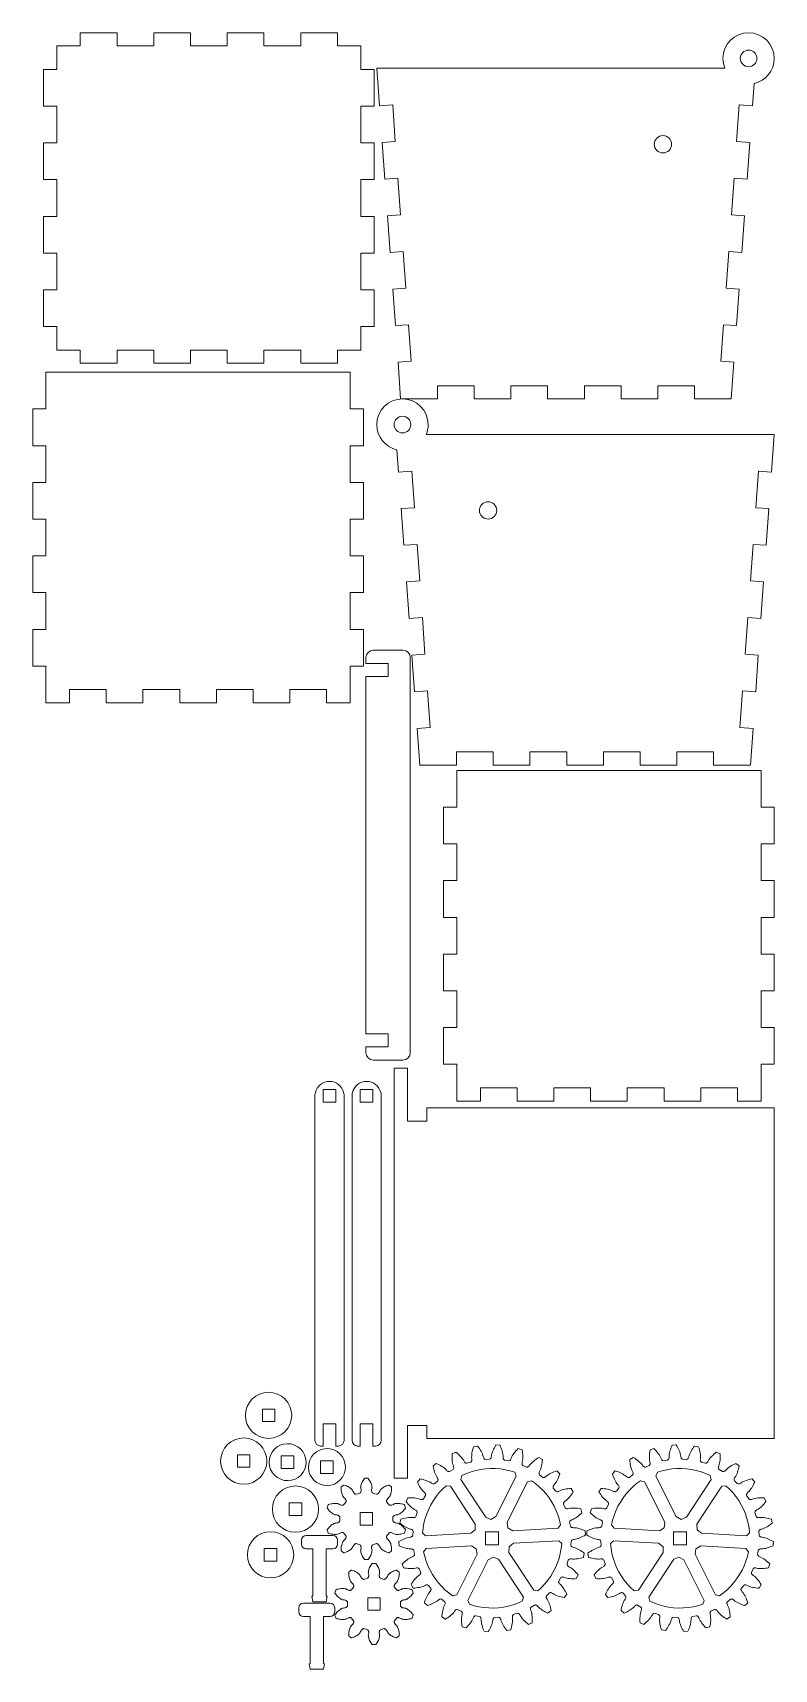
# Model space of a CAD drawing. Header units: centimetres. Extents: x -8.4 to 8.4, y -18.6 to 18.6.
import ezdxf

# ---------------------------------------------------------------- set-up
doc = ezdxf.new("R2010")
doc.units = ezdxf.units.CM
doc.header["$MEASUREMENT"] = 0
doc.layers.add('layer 1', color=7, linetype='Continuous')

msp = doc.modelspace()

# ---------------------------------------------------------------- linework, layer by layer
at = {"layer": 'layer 1', "color": 242, "lineweight": 9}
for points, knots in [([(-0.96462, 14.39684), (-0.96462, 14.39684), (-0.66462, 14.39684), (-0.66462, 14.39684), (-0.66462, 14.39684), (-0.66462, 14.39684), (-0.66462, 13.5635), (-0.66462, 13.5635), (-0.66462, 13.5635), (-0.66462, 13.5635), (-0.96462, 13.5635), (-0.96462, 13.5635), (-0.96462, 13.5635), (-0.96462, 13.5635), (-0.96462, 12.73017), (-0.96462, 12.73017), (-0.96462, 12.73017), (-0.96462, 12.73017), (-0.66462, 12.73017), (-0.66462, 12.73017), (-0.66462, 12.73017), (-0.66462, 12.73017), (-0.66462, 11.89683), (-0.66462, 11.89683), (-0.66462, 11.89683), (-0.66462, 11.89683), (-0.96462, 11.89683), (-0.96462, 11.89683), (-0.96462, 11.89683), (-0.96462, 11.89683), (-0.96462, 11.36349), (-0.96462, 11.36349), (-0.96462, 11.36349), (-0.96462, 11.36349), (-1.49796, 11.36349), (-1.49796, 11.36349), (-1.49796, 11.36349), (-1.49796, 11.36349), (-1.49796, 11.06349), (-1.49796, 11.06349), (-1.49796, 11.06349), (-1.49796, 11.06349), (-2.33129, 11.06349), (-2.33129, 11.06349), (-2.33129, 11.06349), (-2.33129, 11.06349), (-2.33129, 11.36349), (-2.33129, 11.36349), (-2.33129, 11.36349), (-2.33129, 11.36349), (-3.16462, 11.36349), (-3.16462, 11.36349), (-3.16462, 11.36349), (-3.16462, 11.36349), (-3.16462, 11.06349), (-3.16462, 11.06349), (-3.16462, 11.06349), (-3.16462, 11.06349), (-3.99795, 11.06349), (-3.99795, 11.06349), (-3.99795, 11.06349), (-3.99795, 11.06349), (-3.99795, 11.36349), (-3.99795, 11.36349), (-3.99795, 11.36349), (-3.99795, 11.36349), (-4.83129, 11.36349), (-4.83129, 11.36349), (-4.83129, 11.36349), (-4.83129, 11.36349), (-4.83129, 11.06349), (-4.83129, 11.06349), (-4.83129, 11.06349), (-4.83129, 11.06349), (-5.66463, 11.06349), (-5.66463, 11.06349), (-5.66463, 11.06349), (-5.66463, 11.06349), (-5.66463, 11.36349), (-5.66463, 11.36349), (-5.66463, 11.36349), (-5.66463, 11.36349), (-6.49796, 11.36349), (-6.49796, 11.36349), (-6.49796, 11.36349), (-6.49796, 11.36349), (-6.49796, 11.06349), (-6.49796, 11.06349), (-6.49796, 11.06349), (-6.49796, 11.06349), (-7.33129, 11.06349), (-7.33129, 11.06349), (-7.33129, 11.06349), (-7.33129, 11.06349), (-7.33129, 11.36349), (-7.33129, 11.36349), (-7.33129, 11.36349), (-7.33129, 11.36349), (-7.86462, 11.36349), (-7.86462, 11.36349), (-7.86462, 11.36349), (-7.86462, 11.36349), (-7.86462, 11.89683), (-7.86462, 11.89683), (-7.86462, 11.89683), (-7.86462, 11.89683), (-8.16462, 11.89683), (-8.16462, 11.89683), (-8.16462, 11.89683), (-8.16462, 11.89683), (-8.16462, 12.73017), (-8.16462, 12.73017), (-8.16462, 12.73017), (-8.16462, 12.73017), (-7.86462, 12.73017), (-7.86462, 12.73017), (-7.86462, 12.73017), (-7.86462, 12.73017), (-7.86462, 13.5635), (-7.86462, 13.5635), (-7.86462, 13.5635), (-7.86462, 13.5635), (-8.16462, 13.5635), (-8.16462, 13.5635), (-8.16462, 13.5635), (-8.16462, 13.5635), (-8.16462, 14.39684), (-8.16462, 14.39684), (-8.16462, 14.39684), (-8.16462, 14.39684), (-7.86462, 14.39684), (-7.86462, 14.39684), (-7.86462, 14.39684), (-7.86462, 14.39684), (-7.86462, 15.23017), (-7.86462, 15.23017), (-7.86462, 15.23017), (-7.86462, 15.23017), (-8.16462, 15.23017), (-8.16462, 15.23017), (-8.16462, 15.23017), (-8.16462, 15.23017), (-8.16462, 16.0635), (-8.16462, 16.0635), (-8.16462, 16.0635), (-8.16462, 16.0635), (-7.86462, 16.0635), (-7.86462, 16.0635), (-7.86462, 16.0635), (-7.86462, 16.0635), (-7.86462, 16.89683), (-7.86462, 16.89683), (-7.86462, 16.89683), (-7.86462, 16.89683), (-8.16462, 16.89683), (-8.16462, 16.89683), (-8.16462, 16.89683), (-8.16462, 16.89683), (-8.16462, 17.73016), (-8.16462, 17.73016), (-8.16462, 17.73016), (-8.16462, 17.73016), (-7.86462, 17.73016), (-7.86462, 17.73016), (-7.86462, 17.73016), (-7.86462, 17.73016), (-7.86462, 18.26351), (-7.86462, 18.26351), (-7.86462, 18.26351), (-7.86462, 18.26351), (-7.33129, 18.26351), (-7.33129, 18.26351), (-7.33129, 18.26351), (-7.33129, 18.26351), (-7.33129, 18.56349), (-7.33129, 18.56349), (-7.33129, 18.56349), (-7.33129, 18.56349), (-6.49796, 18.56349), (-6.49796, 18.56349), (-6.49796, 18.56349), (-6.49796, 18.56349), (-6.49796, 18.26351), (-6.49796, 18.26351), (-6.49796, 18.26351), (-6.49796, 18.26351), (-5.66463, 18.26351), (-5.66463, 18.26351), (-5.66463, 18.26351), (-5.66463, 18.26351), (-5.66463, 18.56349), (-5.66463, 18.56349), (-5.66463, 18.56349), (-5.66463, 18.56349), (-4.83129, 18.56349), (-4.83129, 18.56349), (-4.83129, 18.56349), (-4.83129, 18.56349), (-4.83129, 18.26351), (-4.83129, 18.26351), (-4.83129, 18.26351), (-4.83129, 18.26351), (-3.99795, 18.26351), (-3.99795, 18.26351), (-3.99795, 18.26351), (-3.99795, 18.26351), (-3.99795, 18.56349), (-3.99795, 18.56349), (-3.99795, 18.56349), (-3.99795, 18.56349), (-3.16462, 18.56349), (-3.16462, 18.56349), (-3.16462, 18.56349), (-3.16462, 18.56349), (-3.16462, 18.26351), (-3.16462, 18.26351), (-3.16462, 18.26351), (-3.16462, 18.26351), (-2.33129, 18.26351), (-2.33129, 18.26351), (-2.33129, 18.26351), (-2.33129, 18.26351), (-2.33129, 18.56349), (-2.33129, 18.56349), (-2.33129, 18.56349), (-2.33129, 18.56349), (-1.49796, 18.56349), (-1.49796, 18.56349), (-1.49796, 18.56349), (-1.49796, 18.56349), (-1.49796, 18.26351), (-1.49796, 18.26351), (-1.49796, 18.26351), (-1.49796, 18.26351), (-0.96462, 18.26351), (-0.96462, 18.26351), (-0.96462, 18.26351), (-0.96462, 18.26351), (-0.96462, 17.73016), (-0.96462, 17.73016), (-0.96462, 17.73016), (-0.96462, 17.73016), (-0.66462, 17.73016), (-0.66462, 17.73016), (-0.66462, 17.73016), (-0.66462, 17.73016), (-0.66462, 16.89683), (-0.66462, 16.89683), (-0.66462, 16.89683), (-0.66462, 16.89683), (-0.96462, 16.89683), (-0.96462, 16.89683), (-0.96462, 16.89683), (-0.96462, 16.89683), (-0.96462, 16.0635), (-0.96462, 16.0635), (-0.96462, 16.0635), (-0.96462, 16.0635), (-0.66462, 16.0635), (-0.66462, 16.0635), (-0.66462, 16.0635), (-0.66462, 16.0635), (-0.66462, 15.23017), (-0.66462, 15.23017), (-0.66462, 15.23017), (-0.66462, 15.23017), (-0.96462, 15.23017), (-0.96462, 15.23017), (-0.96462, 15.23017), (-0.96462, 15.23017), (-0.96462, 14.39684), (-0.96462, 14.39684)], [0, 0, 0, 0, 0.01449275, 0.01449275, 0.01449275, 0.01449275, 0.02898551, 0.02898551, 0.02898551, 0.02898551, 0.04347826, 0.04347826, 0.04347826, 0.04347826, 0.05797101, 0.05797101, 0.05797101, 0.05797101, 0.07246377, 0.07246377, 0.07246377, 0.07246377, 0.08695652, 0.08695652, 0.08695652, 0.08695652, 0.10144928, 0.10144928, 0.10144928, 0.10144928, 0.11594203, 0.11594203, 0.11594203, 0.11594203, 0.13043478, 0.13043478, 0.13043478, 0.13043478, 0.14492754, 0.14492754, 0.14492754, 0.14492754, 0.15942029, 0.15942029, 0.15942029, 0.15942029, 0.17391304, 0.17391304, 0.17391304, 0.17391304, 0.1884058, 0.1884058, 0.1884058, 0.1884058, 0.20289855, 0.20289855, 0.20289855, 0.20289855, 0.2173913, 0.2173913, 0.2173913, 0.2173913, 0.23188406, 0.23188406, 0.23188406, 0.23188406, 0.24637681, 0.24637681, 0.24637681, 0.24637681, 0.26086957, 0.26086957, 0.26086957, 0.26086957, 0.27536232, 0.27536232, 0.27536232, 0.27536232, 0.28985507, 0.28985507, 0.28985507, 0.28985507, 0.30434783, 0.30434783, 0.30434783, 0.30434783, 0.31884058, 0.31884058, 0.31884058, 0.31884058, 0.33333333, 0.33333333, 0.33333333, 0.33333333, 0.34782609, 0.34782609, 0.34782609, 0.34782609, 0.36231884, 0.36231884, 0.36231884, 0.36231884, 0.37681159, 0.37681159, 0.37681159, 0.37681159, 0.39130435, 0.39130435, 0.39130435, 0.39130435, 0.4057971, 0.4057971, 0.4057971, 0.4057971, 0.42028986, 0.42028986, 0.42028986, 0.42028986, 0.43478261, 0.43478261, 0.43478261, 0.43478261, 0.44927536, 0.44927536, 0.44927536, 0.44927536, 0.46376812, 0.46376812, 0.46376812, 0.46376812, 0.47826087, 0.47826087, 0.47826087, 0.47826087, 0.49275362, 0.49275362, 0.49275362, 0.49275362, 0.50724638, 0.50724638, 0.50724638, 0.50724638, 0.52173913, 0.52173913, 0.52173913, 0.52173913, 0.53623188, 0.53623188, 0.53623188, 0.53623188, 0.55072464, 0.55072464, 0.55072464, 0.55072464, 0.56521739, 0.56521739, 0.56521739, 0.56521739, 0.57971014, 0.57971014, 0.57971014, 0.57971014, 0.5942029, 0.5942029, 0.5942029, 0.5942029, 0.60869565, 0.60869565, 0.60869565, 0.60869565, 0.62318841, 0.62318841, 0.62318841, 0.62318841, 0.63768116, 0.63768116, 0.63768116, 0.63768116, 0.65217391, 0.65217391, 0.65217391, 0.65217391, 0.66666667, 0.66666667, 0.66666667, 0.66666667, 0.68115942, 0.68115942, 0.68115942, 0.68115942, 0.69565217, 0.69565217, 0.69565217, 0.69565217, 0.71014493, 0.71014493, 0.71014493, 0.71014493, 0.72463768, 0.72463768, 0.72463768, 0.72463768, 0.73913043, 0.73913043, 0.73913043, 0.73913043, 0.75362319, 0.75362319, 0.75362319, 0.75362319, 0.76811594, 0.76811594, 0.76811594, 0.76811594, 0.7826087, 0.7826087, 0.7826087, 0.7826087, 0.79710145, 0.79710145, 0.79710145, 0.79710145, 0.8115942, 0.8115942, 0.8115942, 0.8115942, 0.82608696, 0.82608696, 0.82608696, 0.82608696, 0.84057971, 0.84057971, 0.84057971, 0.84057971, 0.85507246, 0.85507246, 0.85507246, 0.85507246, 0.86956522, 0.86956522, 0.86956522, 0.86956522, 0.88405797, 0.88405797, 0.88405797, 0.88405797, 0.89855072, 0.89855072, 0.89855072, 0.89855072, 0.91304348, 0.91304348, 0.91304348, 0.91304348, 0.92753623, 0.92753623, 0.92753623, 0.92753623, 0.94202899, 0.94202899, 0.94202899, 0.94202899, 0.95652174, 0.95652174, 0.95652174, 0.95652174, 0.97101449, 0.97101449, 0.97101449, 0.97101449, 1, 1, 1, 1]), ([(7.95245, 17.41198), (7.95245, 17.41198), (7.91595, 16.90532), (7.91595, 16.90532), (7.91595, 16.90532), (7.91595, 16.90532), (7.61673, 16.92692), (7.61673, 16.92692), (7.61673, 16.92692), (7.61673, 16.92692), (7.5567, 16.09576), (7.5567, 16.09576), (7.5567, 16.09576), (7.5567, 16.09576), (7.85592, 16.07414), (7.85592, 16.07414), (7.85592, 16.07414), (7.85592, 16.07414), (7.79589, 15.24298), (7.79589, 15.24298), (7.79589, 15.24298), (7.79589, 15.24298), (7.49667, 15.26458), (7.49667, 15.26458), (7.49667, 15.26458), (7.49667, 15.26458), (7.43665, 14.43342), (7.43665, 14.43342), (7.43665, 14.43342), (7.43665, 14.43342), (7.73587, 14.41181), (7.73587, 14.41181), (7.73587, 14.41181), (7.73587, 14.41181), (7.67584, 13.58064), (7.67584, 13.58064), (7.67584, 13.58064), (7.67584, 13.58064), (7.37662, 13.60226), (7.37662, 13.60226), (7.37662, 13.60226), (7.37662, 13.60226), (7.31659, 12.77108), (7.31659, 12.77108), (7.31659, 12.77108), (7.31659, 12.77108), (7.61581, 12.74948), (7.61581, 12.74948), (7.61581, 12.74948), (7.61581, 12.74948), (7.55577, 11.91831), (7.55577, 11.91831), (7.55577, 11.91831), (7.55577, 11.91831), (7.25656, 11.93992), (7.25656, 11.93992), (7.25656, 11.93992), (7.25656, 11.93992), (7.19654, 11.10875), (7.19654, 11.10875), (7.19654, 11.10875), (7.19654, 11.10875), (7.49576, 11.08713), (7.49576, 11.08713), (7.49576, 11.08713), (7.49576, 11.08713), (7.43573, 10.25597), (7.43573, 10.25597), (7.43573, 10.25597), (7.43573, 10.25597), (7.13573, 10.25597), (7.13573, 10.25597), (7.13573, 10.25597), (7.13573, 10.25597), (6.60239, 10.25597), (6.60239, 10.25597), (6.60239, 10.25597), (6.60239, 10.25597), (6.60239, 10.55597), (6.60239, 10.55597), (6.60239, 10.55597), (6.60239, 10.55597), (5.76906, 10.55597), (5.76906, 10.55597), (5.76906, 10.55597), (5.76906, 10.55597), (5.76906, 10.25597), (5.76906, 10.25597), (5.76906, 10.25597), (5.76906, 10.25597), (4.93573, 10.25597), (4.93573, 10.25597), (4.93573, 10.25597), (4.93573, 10.25597), (4.93573, 10.55597), (4.93573, 10.55597), (4.93573, 10.55597), (4.93573, 10.55597), (4.1024, 10.55597), (4.1024, 10.55597), (4.1024, 10.55597), (4.1024, 10.55597), (4.1024, 10.25597), (4.1024, 10.25597), (4.1024, 10.25597), (4.1024, 10.25597), (3.26906, 10.25597), (3.26906, 10.25597), (3.26906, 10.25597), (3.26906, 10.25597), (3.26906, 10.55597), (3.26906, 10.55597), (3.26906, 10.55597), (3.26906, 10.55597), (2.43572, 10.55597), (2.43572, 10.55597), (2.43572, 10.55597), (2.43572, 10.55597), (2.43572, 10.25597), (2.43572, 10.25597), (2.43572, 10.25597), (2.43572, 10.25597), (1.60239, 10.25597), (1.60239, 10.25597), (1.60239, 10.25597), (1.60239, 10.25597), (1.60239, 10.55597), (1.60239, 10.55597), (1.60239, 10.55597), (1.60239, 10.55597), (0.76906, 10.55597), (0.76906, 10.55597), (0.76906, 10.55597), (0.76906, 10.55597), (0.76906, 10.25597), (0.76906, 10.25597), (0.76906, 10.25597), (0.76906, 10.25597), (0.23573, 10.25597), (0.23573, 10.25597), (0.23573, 10.25597), (0.23573, 10.25597), (-0.06428, 10.25597), (-0.06428, 10.25597), (-0.06428, 10.25597), (-0.06428, 10.25597), (-0.12431, 11.08713), (-0.12431, 11.08713), (-0.12431, 11.08713), (-0.12431, 11.08713), (0.17492, 11.10875), (0.17492, 11.10875), (0.17492, 11.10875), (0.17492, 11.10875), (0.11489, 11.93992), (0.11489, 11.93992), (0.11489, 11.93992), (0.11489, 11.93992), (-0.18432, 11.91831), (-0.18432, 11.91831), (-0.18432, 11.91831), (-0.18432, 11.91831), (-0.24436, 12.74948), (-0.24436, 12.74948), (-0.24436, 12.74948), (-0.24436, 12.74948), (0.05486, 12.77108), (0.05486, 12.77108), (0.05486, 12.77108), (0.05486, 12.77108), (-0.00517, 13.60226), (-0.00517, 13.60226), (-0.00517, 13.60226), (-0.00517, 13.60226), (-0.30439, 13.58064), (-0.30439, 13.58064), (-0.30439, 13.58064), (-0.30439, 13.58064), (-0.36442, 14.41181), (-0.36442, 14.41181), (-0.36442, 14.41181), (-0.36442, 14.41181), (-0.0652, 14.43342), (-0.0652, 14.43342), (-0.0652, 14.43342), (-0.0652, 14.43342), (-0.12522, 15.26458), (-0.12522, 15.26458), (-0.12522, 15.26458), (-0.12522, 15.26458), (-0.42444, 15.24298), (-0.42444, 15.24298), (-0.42444, 15.24298), (-0.42444, 15.24298), (-0.48447, 16.07414), (-0.48447, 16.07414), (-0.48447, 16.07414), (-0.48447, 16.07414), (-0.18525, 16.09576), (-0.18525, 16.09576), (-0.18525, 16.09576), (-0.18525, 16.09576), (-0.24528, 16.92692), (-0.24528, 16.92692), (-0.24528, 16.92692), (-0.24528, 16.92692), (-0.5445, 16.90532), (-0.5445, 16.90532), (-0.5445, 16.90532), (-0.5445, 16.90532), (-0.60577, 17.75597), (-0.60577, 17.75597), (-0.60577, 17.75597), (-0.60577, 17.75597), (-0.06428, 17.75597), (-0.06428, 17.75597), (-0.06428, 17.75597), (-0.06428, 17.75597), (7.28976, 17.75597), (7.28976, 17.75597), (7.28976, 17.75597), (7.26074, 17.82519), (7.24469, 17.9012), (7.24469, 17.98097), (7.24469, 17.98097), (7.24469, 18.30269), (7.5055, 18.56349), (7.82722, 18.56349), (7.82722, 18.56349), (8.14894, 18.56349), (8.40974, 18.30269), (8.40974, 17.98097), (8.40974, 17.98097), (8.40974, 17.70224), (8.21397, 17.46928), (7.95245, 17.41198)], [0, 0, 0, 0, 0.01666667, 0.01666667, 0.01666667, 0.01666667, 0.03333333, 0.03333333, 0.03333333, 0.03333333, 0.05, 0.05, 0.05, 0.05, 0.06666667, 0.06666667, 0.06666667, 0.06666667, 0.08333333, 0.08333333, 0.08333333, 0.08333333, 0.1, 0.1, 0.1, 0.1, 0.11666667, 0.11666667, 0.11666667, 0.11666667, 0.13333333, 0.13333333, 0.13333333, 0.13333333, 0.15, 0.15, 0.15, 0.15, 0.16666667, 0.16666667, 0.16666667, 0.16666667, 0.18333333, 0.18333333, 0.18333333, 0.18333333, 0.2, 0.2, 0.2, 0.2, 0.21666667, 0.21666667, 0.21666667, 0.21666667, 0.23333333, 0.23333333, 0.23333333, 0.23333333, 0.25, 0.25, 0.25, 0.25, 0.26666667, 0.26666667, 0.26666667, 0.26666667, 0.28333333, 0.28333333, 0.28333333, 0.28333333, 0.3, 0.3, 0.3, 0.3, 0.31666667, 0.31666667, 0.31666667, 0.31666667, 0.33333333, 0.33333333, 0.33333333, 0.33333333, 0.35, 0.35, 0.35, 0.35, 0.36666667, 0.36666667, 0.36666667, 0.36666667, 0.38333333, 0.38333333, 0.38333333, 0.38333333, 0.4, 0.4, 0.4, 0.4, 0.41666667, 0.41666667, 0.41666667, 0.41666667, 0.43333333, 0.43333333, 0.43333333, 0.43333333, 0.45, 0.45, 0.45, 0.45, 0.46666667, 0.46666667, 0.46666667, 0.46666667, 0.48333333, 0.48333333, 0.48333333, 0.48333333, 0.5, 0.5, 0.5, 0.5, 0.51666667, 0.51666667, 0.51666667, 0.51666667, 0.53333333, 0.53333333, 0.53333333, 0.53333333, 0.55, 0.55, 0.55, 0.55, 0.56666667, 0.56666667, 0.56666667, 0.56666667, 0.58333333, 0.58333333, 0.58333333, 0.58333333, 0.6, 0.6, 0.6, 0.6, 0.61666667, 0.61666667, 0.61666667, 0.61666667, 0.63333333, 0.63333333, 0.63333333, 0.63333333, 0.65, 0.65, 0.65, 0.65, 0.66666667, 0.66666667, 0.66666667, 0.66666667, 0.68333333, 0.68333333, 0.68333333, 0.68333333, 0.7, 0.7, 0.7, 0.7, 0.71666667, 0.71666667, 0.71666667, 0.71666667, 0.73333333, 0.73333333, 0.73333333, 0.73333333, 0.75, 0.75, 0.75, 0.75, 0.76666667, 0.76666667, 0.76666667, 0.76666667, 0.78333333, 0.78333333, 0.78333333, 0.78333333, 0.8, 0.8, 0.8, 0.8, 0.81666667, 0.81666667, 0.81666667, 0.81666667, 0.83333333, 0.83333333, 0.83333333, 0.83333333, 0.85, 0.85, 0.85, 0.85, 0.86666667, 0.86666667, 0.86666667, 0.86666667, 0.88333333, 0.88333333, 0.88333333, 0.88333333, 0.9, 0.9, 0.9, 0.9, 0.91666667, 0.91666667, 0.91666667, 0.91666667, 0.93333333, 0.93333333, 0.93333333, 0.93333333, 0.95, 0.95, 0.95, 0.95, 0.96666667, 0.96666667, 0.96666667, 0.96666667, 1, 1, 1, 1]), ([(7.82722, 18.16958), (7.72305, 18.16958), (7.6386, 18.08513), (7.6386, 17.98097), (7.6386, 17.98097), (7.6386, 17.8768), (7.72305, 17.79235), (7.82722, 17.79235), (7.82722, 17.79235), (7.93139, 17.79235), (8.01584, 17.8768), (8.01584, 17.98097), (8.01584, 17.98097), (8.01584, 18.08513), (7.93139, 18.16958), (7.82722, 18.16958)], [0, 0, 0, 0, 0.2, 0.2, 0.2, 0.2, 0.4, 0.4, 0.4, 0.4, 0.6, 0.6, 0.6, 0.6, 1, 1, 1, 1]), ([(5.88485, 16.22971), (5.77663, 16.22971), (5.68889, 16.14197), (5.68889, 16.03376), (5.68889, 16.03376), (5.68889, 15.92554), (5.77663, 15.8378), (5.88485, 15.8378), (5.88485, 15.8378), (5.99306, 15.8378), (6.0808, 15.92554), (6.0808, 16.03376), (6.0808, 16.03376), (6.0808, 16.14197), (5.99306, 16.22971), (5.88485, 16.22971)], [0, 0, 0, 0, 0.2, 0.2, 0.2, 0.2, 0.4, 0.4, 0.4, 0.4, 0.6, 0.6, 0.6, 0.6, 1, 1, 1, 1]), ([(-1.20973, 10.86153), (-1.20973, 10.86153), (-1.20973, 10.02819), (-1.20973, 10.02819), (-1.20973, 10.02819), (-1.20973, 10.02819), (-0.90974, 10.02819), (-0.90974, 10.02819), (-0.90974, 10.02819), (-0.90974, 10.02819), (-0.90974, 9.19486), (-0.90974, 9.19486), (-0.90974, 9.19486), (-0.90974, 9.19486), (-1.20973, 9.19486), (-1.20973, 9.19486), (-1.20973, 9.19486), (-1.20973, 9.19486), (-1.20973, 8.36153), (-1.20973, 8.36153), (-1.20973, 8.36153), (-1.20973, 8.36153), (-0.90974, 8.36153), (-0.90974, 8.36153), (-0.90974, 8.36153), (-0.90974, 8.36153), (-0.90974, 7.52819), (-0.90974, 7.52819), (-0.90974, 7.52819), (-0.90974, 7.52819), (-1.20973, 7.52819), (-1.20973, 7.52819), (-1.20973, 7.52819), (-1.20973, 7.52819), (-1.20973, 6.69486), (-1.20973, 6.69486), (-1.20973, 6.69486), (-1.20973, 6.69486), (-0.90974, 6.69486), (-0.90974, 6.69486), (-0.90974, 6.69486), (-0.90974, 6.69486), (-0.90974, 5.86153), (-0.90974, 5.86153), (-0.90974, 5.86153), (-0.90974, 5.86153), (-1.20973, 5.86153), (-1.20973, 5.86153), (-1.20973, 5.86153), (-1.20973, 5.86153), (-1.20973, 5.0282), (-1.20973, 5.0282), (-1.20973, 5.0282), (-1.20973, 5.0282), (-0.90974, 5.0282), (-0.90974, 5.0282), (-0.90974, 5.0282), (-0.90974, 5.0282), (-0.90974, 4.19486), (-0.90974, 4.19486), (-0.90974, 4.19486), (-0.90974, 4.19486), (-1.20973, 4.19486), (-1.20973, 4.19486), (-1.20973, 4.19486), (-1.20973, 4.19486), (-1.20973, 3.36153), (-1.20973, 3.36153), (-1.20973, 3.36153), (-1.20973, 3.36153), (-1.32641, 3.36153), (-1.32641, 3.36153), (-1.32641, 3.36153), (-1.32641, 3.36153), (-1.74306, 3.36153), (-1.74306, 3.36153), (-1.74306, 3.36153), (-1.74306, 3.36153), (-1.74308, 3.36153), (-1.74308, 3.36153), (-1.74308, 3.36153), (-1.74308, 3.36153), (-1.74308, 3.66153), (-1.74308, 3.66153), (-1.74308, 3.66153), (-1.74308, 3.66153), (-2.57639, 3.66153), (-2.57639, 3.66153), (-2.57639, 3.66153), (-2.57639, 3.66153), (-2.57639, 3.36153), (-2.57639, 3.36153), (-2.57639, 3.36153), (-2.57639, 3.36153), (-2.57641, 3.36153), (-2.57641, 3.36153), (-2.57641, 3.36153), (-2.57641, 3.36153), (-3.40973, 3.36153), (-3.40973, 3.36153), (-3.40973, 3.36153), (-3.40973, 3.36153), (-3.40974, 3.36153), (-3.40974, 3.36153), (-3.40974, 3.36153), (-3.40974, 3.36153), (-3.40974, 3.66153), (-3.40974, 3.66153), (-3.40974, 3.66153), (-3.40974, 3.66153), (-4.24306, 3.66153), (-4.24306, 3.66153), (-4.24306, 3.66153), (-4.24306, 3.66153), (-4.24306, 3.36153), (-4.24306, 3.36153), (-4.24306, 3.36153), (-4.24306, 3.36153), (-4.24307, 3.36153), (-4.24307, 3.36153), (-4.24307, 3.36153), (-4.24307, 3.36153), (-5.0764, 3.36153), (-5.0764, 3.36153), (-5.0764, 3.36153), (-5.0764, 3.36153), (-5.07641, 3.36153), (-5.07641, 3.36153), (-5.07641, 3.36153), (-5.07641, 3.36153), (-5.07641, 3.66153), (-5.07641, 3.66153), (-5.07641, 3.66153), (-5.07641, 3.66153), (-5.90973, 3.66153), (-5.90973, 3.66153), (-5.90973, 3.66153), (-5.90973, 3.66153), (-5.90973, 3.36153), (-5.90973, 3.36153), (-5.90973, 3.36153), (-5.90973, 3.36153), (-5.90975, 3.36153), (-5.90975, 3.36153), (-5.90975, 3.36153), (-5.90975, 3.36153), (-6.74306, 3.36153), (-6.74306, 3.36153), (-6.74306, 3.36153), (-6.74306, 3.36153), (-6.74308, 3.36153), (-6.74308, 3.36153), (-6.74308, 3.36153), (-6.74308, 3.36153), (-6.74308, 3.66153), (-6.74308, 3.66153), (-6.74308, 3.66153), (-6.74308, 3.66153), (-7.5764, 3.66153), (-7.5764, 3.66153), (-7.5764, 3.66153), (-7.5764, 3.66153), (-7.5764, 3.36153), (-7.5764, 3.36153), (-7.5764, 3.36153), (-7.5764, 3.36153), (-7.57641, 3.36153), (-7.57641, 3.36153), (-7.57641, 3.36153), (-7.57641, 3.36153), (-7.84308, 3.36153), (-7.84308, 3.36153), (-7.84308, 3.36153), (-7.84308, 3.36153), (-8.10974, 3.36153), (-8.10974, 3.36153), (-8.10974, 3.36153), (-8.10974, 3.36153), (-8.10974, 4.19486), (-8.10974, 4.19486), (-8.10974, 4.19486), (-8.10974, 4.19486), (-8.40974, 4.19486), (-8.40974, 4.19486), (-8.40974, 4.19486), (-8.40974, 4.19486), (-8.40974, 5.0282), (-8.40974, 5.0282), (-8.40974, 5.0282), (-8.40974, 5.0282), (-8.10974, 5.0282), (-8.10974, 5.0282), (-8.10974, 5.0282), (-8.10974, 5.0282), (-8.10974, 5.86153), (-8.10974, 5.86153), (-8.10974, 5.86153), (-8.10974, 5.86153), (-8.40974, 5.86153), (-8.40974, 5.86153), (-8.40974, 5.86153), (-8.40974, 5.86153), (-8.40974, 6.69486), (-8.40974, 6.69486), (-8.40974, 6.69486), (-8.40974, 6.69486), (-8.10974, 6.69486), (-8.10974, 6.69486), (-8.10974, 6.69486), (-8.10974, 6.69486), (-8.10974, 7.52819), (-8.10974, 7.52819), (-8.10974, 7.52819), (-8.10974, 7.52819), (-8.40974, 7.52819), (-8.40974, 7.52819), (-8.40974, 7.52819), (-8.40974, 7.52819), (-8.40974, 8.36153), (-8.40974, 8.36153), (-8.40974, 8.36153), (-8.40974, 8.36153), (-8.10974, 8.36153), (-8.10974, 8.36153), (-8.10974, 8.36153), (-8.10974, 8.36153), (-8.10974, 9.19486), (-8.10974, 9.19486), (-8.10974, 9.19486), (-8.10974, 9.19486), (-8.40974, 9.19486), (-8.40974, 9.19486), (-8.40974, 9.19486), (-8.40974, 9.19486), (-8.40974, 10.02819), (-8.40974, 10.02819), (-8.40974, 10.02819), (-8.40974, 10.02819), (-8.10974, 10.02819), (-8.10974, 10.02819), (-8.10974, 10.02819), (-8.10974, 10.02819), (-8.10974, 10.86153), (-8.10974, 10.86153), (-8.10974, 10.86153), (-5.77247, 10.86153), (-3.61267, 10.86153), (-1.32641, 10.86153), (-1.32641, 10.86153), (-1.32641, 10.86153), (-1.20973, 10.86153), (-1.20973, 10.86153)], [0, 0, 0, 0, 0.015625, 0.015625, 0.015625, 0.015625, 0.03125, 0.03125, 0.03125, 0.03125, 0.046875, 0.046875, 0.046875, 0.046875, 0.0625, 0.0625, 0.0625, 0.0625, 0.078125, 0.078125, 0.078125, 0.078125, 0.09375, 0.09375, 0.09375, 0.09375, 0.109375, 0.109375, 0.109375, 0.109375, 0.125, 0.125, 0.125, 0.125, 0.140625, 0.140625, 0.140625, 0.140625, 0.15625, 0.15625, 0.15625, 0.15625, 0.171875, 0.171875, 0.171875, 0.171875, 0.1875, 0.1875, 0.1875, 0.1875, 0.203125, 0.203125, 0.203125, 0.203125, 0.21875, 0.21875, 0.21875, 0.21875, 0.234375, 0.234375, 0.234375, 0.234375, 0.25, 0.25, 0.25, 0.25, 0.265625, 0.265625, 0.265625, 0.265625, 0.28125, 0.28125, 0.28125, 0.28125, 0.296875, 0.296875, 0.296875, 0.296875, 0.3125, 0.3125, 0.3125, 0.3125, 0.328125, 0.328125, 0.328125, 0.328125, 0.34375, 0.34375, 0.34375, 0.34375, 0.359375, 0.359375, 0.359375, 0.359375, 0.375, 0.375, 0.375, 0.375, 0.390625, 0.390625, 0.390625, 0.390625, 0.40625, 0.40625, 0.40625, 0.40625, 0.421875, 0.421875, 0.421875, 0.421875, 0.4375, 0.4375, 0.4375, 0.4375, 0.453125, 0.453125, 0.453125, 0.453125, 0.46875, 0.46875, 0.46875, 0.46875, 0.484375, 0.484375, 0.484375, 0.484375, 0.5, 0.5, 0.5, 0.5, 0.515625, 0.515625, 0.515625, 0.515625, 0.53125, 0.53125, 0.53125, 0.53125, 0.546875, 0.546875, 0.546875, 0.546875, 0.5625, 0.5625, 0.5625, 0.5625, 0.578125, 0.578125, 0.578125, 0.578125, 0.59375, 0.59375, 0.59375, 0.59375, 0.609375, 0.609375, 0.609375, 0.609375, 0.625, 0.625, 0.625, 0.625, 0.640625, 0.640625, 0.640625, 0.640625, 0.65625, 0.65625, 0.65625, 0.65625, 0.671875, 0.671875, 0.671875, 0.671875, 0.6875, 0.6875, 0.6875, 0.6875, 0.703125, 0.703125, 0.703125, 0.703125, 0.71875, 0.71875, 0.71875, 0.71875, 0.734375, 0.734375, 0.734375, 0.734375, 0.75, 0.75, 0.75, 0.75, 0.765625, 0.765625, 0.765625, 0.765625, 0.78125, 0.78125, 0.78125, 0.78125, 0.796875, 0.796875, 0.796875, 0.796875, 0.8125, 0.8125, 0.8125, 0.8125, 0.828125, 0.828125, 0.828125, 0.828125, 0.84375, 0.84375, 0.84375, 0.84375, 0.859375, 0.859375, 0.859375, 0.859375, 0.875, 0.875, 0.875, 0.875, 0.890625, 0.890625, 0.890625, 0.890625, 0.90625, 0.90625, 0.90625, 0.90625, 0.921875, 0.921875, 0.921875, 0.921875, 0.9375, 0.9375, 0.9375, 0.9375, 0.953125, 0.953125, 0.953125, 0.953125, 0.96875, 0.96875, 0.96875, 0.96875, 1, 1, 1, 1]), ([(-0.14847, 9.10446), (-0.14847, 9.10446), (-0.11198, 8.5978), (-0.11198, 8.5978), (-0.11198, 8.5978), (-0.11198, 8.5978), (0.18725, 8.61941), (0.18725, 8.61941), (0.18725, 8.61941), (0.18725, 8.61941), (0.24728, 7.78824), (0.24728, 7.78824), (0.24728, 7.78824), (0.24728, 7.78824), (-0.05195, 7.76663), (-0.05195, 7.76663), (-0.05195, 7.76663), (-0.05195, 7.76663), (0.00809, 6.93546), (0.00809, 6.93546), (0.00809, 6.93546), (0.00809, 6.93546), (0.30731, 6.95706), (0.30731, 6.95706), (0.30731, 6.95706), (0.30731, 6.95706), (0.36733, 6.1259), (0.36733, 6.1259), (0.36733, 6.1259), (0.36733, 6.1259), (0.06811, 6.1043), (0.06811, 6.1043), (0.06811, 6.1043), (0.06811, 6.1043), (0.12814, 5.27312), (0.12814, 5.27312), (0.12814, 5.27312), (0.12814, 5.27312), (0.42736, 5.29474), (0.42736, 5.29474), (0.42736, 5.29474), (0.42736, 5.29474), (0.48739, 4.46357), (0.48739, 4.46357), (0.48739, 4.46357), (0.48739, 4.46357), (0.18817, 4.44196), (0.18817, 4.44196), (0.18817, 4.44196), (0.18817, 4.44196), (0.24821, 3.61079), (0.24821, 3.61079), (0.24821, 3.61079), (0.24821, 3.61079), (0.54742, 3.6324), (0.54742, 3.6324), (0.54742, 3.6324), (0.54742, 3.6324), (0.60744, 2.80123), (0.60744, 2.80123), (0.60744, 2.80123), (0.60744, 2.80123), (0.30822, 2.77961), (0.30822, 2.77961), (0.30822, 2.77961), (0.30822, 2.77961), (0.36825, 1.94846), (0.36825, 1.94846), (0.36825, 1.94846), (0.36825, 1.94846), (0.66825, 1.94846), (0.66825, 1.94846), (0.66825, 1.94846), (0.66825, 1.94846), (1.20158, 1.94846), (1.20158, 1.94846), (1.20158, 1.94846), (1.20158, 1.94846), (1.20158, 2.24846), (1.20158, 2.24846), (1.20158, 2.24846), (1.20158, 2.24846), (2.03492, 2.24846), (2.03492, 2.24846), (2.03492, 2.24846), (2.03492, 2.24846), (2.03492, 1.94846), (2.03492, 1.94846), (2.03492, 1.94846), (2.03492, 1.94846), (2.86825, 1.94846), (2.86825, 1.94846), (2.86825, 1.94846), (2.86825, 1.94846), (2.86825, 2.24846), (2.86825, 2.24846), (2.86825, 2.24846), (2.86825, 2.24846), (3.70158, 2.24846), (3.70158, 2.24846), (3.70158, 2.24846), (3.70158, 2.24846), (3.70158, 1.94846), (3.70158, 1.94846), (3.70158, 1.94846), (3.70158, 1.94846), (4.53492, 1.94846), (4.53492, 1.94846), (4.53492, 1.94846), (4.53492, 1.94846), (4.53492, 2.24846), (4.53492, 2.24846), (4.53492, 2.24846), (4.53492, 2.24846), (5.36825, 2.24846), (5.36825, 2.24846), (5.36825, 2.24846), (5.36825, 2.24846), (5.36825, 1.94846), (5.36825, 1.94846), (5.36825, 1.94846), (5.36825, 1.94846), (6.20159, 1.94846), (6.20159, 1.94846), (6.20159, 1.94846), (6.20159, 1.94846), (6.20159, 2.24846), (6.20159, 2.24846), (6.20159, 2.24846), (6.20159, 2.24846), (7.03492, 2.24846), (7.03492, 2.24846), (7.03492, 2.24846), (7.03492, 2.24846), (7.03492, 1.94846), (7.03492, 1.94846), (7.03492, 1.94846), (7.03492, 1.94846), (7.56825, 1.94846), (7.56825, 1.94846), (7.56825, 1.94846), (7.56825, 1.94846), (7.86825, 1.94846), (7.86825, 1.94846), (7.86825, 1.94846), (7.86825, 1.94846), (7.92828, 2.77961), (7.92828, 2.77961), (7.92828, 2.77961), (7.92828, 2.77961), (7.62906, 2.80123), (7.62906, 2.80123), (7.62906, 2.80123), (7.62906, 2.80123), (7.68908, 3.6324), (7.68908, 3.6324), (7.68908, 3.6324), (7.68908, 3.6324), (7.9883, 3.61079), (7.9883, 3.61079), (7.9883, 3.61079), (7.9883, 3.61079), (8.04833, 4.44196), (8.04833, 4.44196), (8.04833, 4.44196), (8.04833, 4.44196), (7.74911, 4.46357), (7.74911, 4.46357), (7.74911, 4.46357), (7.74911, 4.46357), (7.80914, 5.29474), (7.80914, 5.29474), (7.80914, 5.29474), (7.80914, 5.29474), (8.10836, 5.27312), (8.10836, 5.27312), (8.10836, 5.27312), (8.10836, 5.27312), (8.16839, 6.1043), (8.16839, 6.1043), (8.16839, 6.1043), (8.16839, 6.1043), (7.86917, 6.1259), (7.86917, 6.1259), (7.86917, 6.1259), (7.86917, 6.1259), (7.9292, 6.95706), (7.9292, 6.95706), (7.9292, 6.95706), (7.9292, 6.95706), (8.22842, 6.93546), (8.22842, 6.93546), (8.22842, 6.93546), (8.22842, 6.93546), (8.28845, 7.76663), (8.28845, 7.76663), (8.28845, 7.76663), (8.28845, 7.76663), (7.98923, 7.78824), (7.98923, 7.78824), (7.98923, 7.78824), (7.98923, 7.78824), (8.04926, 8.61941), (8.04926, 8.61941), (8.04926, 8.61941), (8.04926, 8.61941), (8.34848, 8.5978), (8.34848, 8.5978), (8.34848, 8.5978), (8.34848, 8.5978), (8.40974, 9.44845), (8.40974, 9.44845), (8.40974, 9.44845), (8.40974, 9.44845), (7.86825, 9.44845), (7.86825, 9.44845), (7.86825, 9.44845), (7.86825, 9.44845), (0.51422, 9.44845), (0.51422, 9.44845), (0.51422, 9.44845), (0.54323, 9.51767), (0.55928, 9.59369), (0.55928, 9.67345), (0.55928, 9.67345), (0.55928, 9.99517), (0.29848, 10.25597), (-0.02324, 10.25597), (-0.02324, 10.25597), (-0.34496, 10.25597), (-0.60577, 9.99517), (-0.60577, 9.67345), (-0.60577, 9.67345), (-0.60577, 9.39472), (-0.41, 9.16176), (-0.14847, 9.10446)], [0, 0, 0, 0, 0.01666667, 0.01666667, 0.01666667, 0.01666667, 0.03333333, 0.03333333, 0.03333333, 0.03333333, 0.05, 0.05, 0.05, 0.05, 0.06666667, 0.06666667, 0.06666667, 0.06666667, 0.08333333, 0.08333333, 0.08333333, 0.08333333, 0.1, 0.1, 0.1, 0.1, 0.11666667, 0.11666667, 0.11666667, 0.11666667, 0.13333333, 0.13333333, 0.13333333, 0.13333333, 0.15, 0.15, 0.15, 0.15, 0.16666667, 0.16666667, 0.16666667, 0.16666667, 0.18333333, 0.18333333, 0.18333333, 0.18333333, 0.2, 0.2, 0.2, 0.2, 0.21666667, 0.21666667, 0.21666667, 0.21666667, 0.23333333, 0.23333333, 0.23333333, 0.23333333, 0.25, 0.25, 0.25, 0.25, 0.26666667, 0.26666667, 0.26666667, 0.26666667, 0.28333333, 0.28333333, 0.28333333, 0.28333333, 0.3, 0.3, 0.3, 0.3, 0.31666667, 0.31666667, 0.31666667, 0.31666667, 0.33333333, 0.33333333, 0.33333333, 0.33333333, 0.35, 0.35, 0.35, 0.35, 0.36666667, 0.36666667, 0.36666667, 0.36666667, 0.38333333, 0.38333333, 0.38333333, 0.38333333, 0.4, 0.4, 0.4, 0.4, 0.41666667, 0.41666667, 0.41666667, 0.41666667, 0.43333333, 0.43333333, 0.43333333, 0.43333333, 0.45, 0.45, 0.45, 0.45, 0.46666667, 0.46666667, 0.46666667, 0.46666667, 0.48333333, 0.48333333, 0.48333333, 0.48333333, 0.5, 0.5, 0.5, 0.5, 0.51666667, 0.51666667, 0.51666667, 0.51666667, 0.53333333, 0.53333333, 0.53333333, 0.53333333, 0.55, 0.55, 0.55, 0.55, 0.56666667, 0.56666667, 0.56666667, 0.56666667, 0.58333333, 0.58333333, 0.58333333, 0.58333333, 0.6, 0.6, 0.6, 0.6, 0.61666667, 0.61666667, 0.61666667, 0.61666667, 0.63333333, 0.63333333, 0.63333333, 0.63333333, 0.65, 0.65, 0.65, 0.65, 0.66666667, 0.66666667, 0.66666667, 0.66666667, 0.68333333, 0.68333333, 0.68333333, 0.68333333, 0.7, 0.7, 0.7, 0.7, 0.71666667, 0.71666667, 0.71666667, 0.71666667, 0.73333333, 0.73333333, 0.73333333, 0.73333333, 0.75, 0.75, 0.75, 0.75, 0.76666667, 0.76666667, 0.76666667, 0.76666667, 0.78333333, 0.78333333, 0.78333333, 0.78333333, 0.8, 0.8, 0.8, 0.8, 0.81666667, 0.81666667, 0.81666667, 0.81666667, 0.83333333, 0.83333333, 0.83333333, 0.83333333, 0.85, 0.85, 0.85, 0.85, 0.86666667, 0.86666667, 0.86666667, 0.86666667, 0.88333333, 0.88333333, 0.88333333, 0.88333333, 0.9, 0.9, 0.9, 0.9, 0.91666667, 0.91666667, 0.91666667, 0.91666667, 0.93333333, 0.93333333, 0.93333333, 0.93333333, 0.95, 0.95, 0.95, 0.95, 0.96666667, 0.96666667, 0.96666667, 0.96666667, 1, 1, 1, 1]), ([(-0.02324, 9.86207), (0.08093, 9.86207), (0.16538, 9.77762), (0.16538, 9.67345), (0.16538, 9.67345), (0.16538, 9.56928), (0.08093, 9.48483), (-0.02324, 9.48483), (-0.02324, 9.48483), (-0.12741, 9.48483), (-0.21186, 9.56928), (-0.21186, 9.67345), (-0.21186, 9.67345), (-0.21186, 9.77762), (-0.12741, 9.86207), (-0.02324, 9.86207)], [0, 0, 0, 0, 0.2, 0.2, 0.2, 0.2, 0.4, 0.4, 0.4, 0.4, 0.6, 0.6, 0.6, 0.6, 1, 1, 1, 1]), ([(1.91913, 7.92219), (2.02735, 7.92219), (2.11508, 7.83446), (2.11508, 7.72624), (2.11508, 7.72624), (2.11508, 7.61802), (2.02735, 7.53029), (1.91913, 7.53029), (1.91913, 7.53029), (1.81091, 7.53029), (1.72318, 7.61802), (1.72318, 7.72624), (1.72318, 7.72624), (1.72318, 7.83446), (1.81091, 7.92219), (1.91913, 7.92219)], [0, 0, 0, 0, 0.2, 0.2, 0.2, 0.2, 0.4, 0.4, 0.4, 0.4, 0.6, 0.6, 0.6, 0.6, 1, 1, 1, 1]), ([(-0.01267, 4.5554), (-0.01267, 4.5554), (-0.68711, 4.5554), (-0.68711, 4.5554), (-0.68711, 4.5554), (-0.77867, 4.5554), (-0.85358, 4.48063), (-0.85358, 4.38892), (-0.85358, 4.38892), (-0.85358, 4.38892), (-0.85358, 4.2554), (-0.85358, 4.2554), (-0.85358, 4.2554), (-0.85358, 4.2554), (-0.34989, 4.2554), (-0.34989, 4.2554), (-0.34989, 4.2554), (-0.34989, 4.2554), (-0.34989, 3.9554), (-0.34989, 3.9554), (-0.34989, 3.9554), (-0.34989, 3.9554), (-0.85358, 3.9554), (-0.85358, 3.9554), (-0.85358, 3.9554), (-0.85358, 3.9554), (-0.85358, -4.1446), (-0.85358, -4.1446), (-0.85358, -4.1446), (-0.85358, -4.1446), (-0.34989, -4.1446), (-0.34989, -4.1446), (-0.34989, -4.1446), (-0.34989, -4.1446), (-0.34989, -4.4446), (-0.34989, -4.4446), (-0.34989, -4.4446), (-0.34989, -4.4446), (-0.85358, -4.4446), (-0.85358, -4.4446), (-0.85358, -4.4446), (-0.85358, -4.4446), (-0.85358, -4.57811), (-0.85358, -4.57811), (-0.85358, -4.57811), (-0.85358, -4.66982), (-0.77867, -4.7446), (-0.68711, -4.7446), (-0.68711, -4.7446), (-0.68711, -4.7446), (-0.01267, -4.7446), (-0.01267, -4.7446), (-0.01267, -4.7446), (0.07889, -4.7446), (0.1538, -4.66982), (0.1538, -4.57811), (0.1538, -4.57811), (0.1538, -4.57811), (0.1538, 4.38892), (0.1538, 4.38892), (0.1538, 4.38892), (0.1538, 4.48063), (0.07889, 4.5554), (-0.01267, 4.5554)], [0, 0, 0, 0, 0.05882353, 0.05882353, 0.05882353, 0.05882353, 0.11764706, 0.11764706, 0.11764706, 0.11764706, 0.17647059, 0.17647059, 0.17647059, 0.17647059, 0.23529412, 0.23529412, 0.23529412, 0.23529412, 0.29411765, 0.29411765, 0.29411765, 0.29411765, 0.35294118, 0.35294118, 0.35294118, 0.35294118, 0.41176471, 0.41176471, 0.41176471, 0.41176471, 0.47058824, 0.47058824, 0.47058824, 0.47058824, 0.52941176, 0.52941176, 0.52941176, 0.52941176, 0.58823529, 0.58823529, 0.58823529, 0.58823529, 0.64705882, 0.64705882, 0.64705882, 0.64705882, 0.70588235, 0.70588235, 0.70588235, 0.70588235, 0.76470588, 0.76470588, 0.76470588, 0.76470588, 0.82352941, 0.82352941, 0.82352941, 0.82352941, 0.88235294, 0.88235294, 0.88235294, 0.88235294, 1, 1, 1, 1]), ([(8.10975, 1.82838), (8.10975, 1.82838), (8.10975, 0.99504), (8.10975, 0.99504), (8.10975, 0.99504), (8.10975, 0.99504), (8.40974, 0.99504), (8.40974, 0.99504), (8.40974, 0.99504), (8.40974, 0.99504), (8.40974, 0.16171), (8.40974, 0.16171), (8.40974, 0.16171), (8.40974, 0.16171), (8.10975, 0.16171), (8.10975, 0.16171), (8.10975, 0.16171), (8.10975, 0.16171), (8.10975, -0.67163), (8.10975, -0.67163), (8.10975, -0.67163), (8.10975, -0.67163), (8.40974, -0.67163), (8.40974, -0.67163), (8.40974, -0.67163), (8.40974, -0.67163), (8.40974, -1.50496), (8.40974, -1.50496), (8.40974, -1.50496), (8.40974, -1.50496), (8.10975, -1.50496), (8.10975, -1.50496), (8.10975, -1.50496), (8.10975, -1.50496), (8.10975, -2.33829), (8.10975, -2.33829), (8.10975, -2.33829), (8.10975, -2.33829), (8.40974, -2.33829), (8.40974, -2.33829), (8.40974, -2.33829), (8.40974, -2.33829), (8.40974, -3.17162), (8.40974, -3.17162), (8.40974, -3.17162), (8.40974, -3.17162), (8.10975, -3.17162), (8.10975, -3.17162), (8.10975, -3.17162), (8.10975, -3.17162), (8.10975, -4.00496), (8.10975, -4.00496), (8.10975, -4.00496), (8.10975, -4.00496), (8.40974, -4.00496), (8.40974, -4.00496), (8.40974, -4.00496), (8.40974, -4.00496), (8.40974, -4.83829), (8.40974, -4.83829), (8.40974, -4.83829), (8.40974, -4.83829), (8.10975, -4.83829), (8.10975, -4.83829), (8.10975, -4.83829), (8.10975, -4.83829), (8.10975, -5.67162), (8.10975, -5.67162), (8.10975, -5.67162), (8.10975, -5.67162), (7.99307, -5.67162), (7.99307, -5.67162), (7.99307, -5.67162), (7.99307, -5.67162), (7.57642, -5.67162), (7.57642, -5.67162), (7.57642, -5.67162), (7.57642, -5.67162), (7.5764, -5.67162), (7.5764, -5.67162), (7.5764, -5.67162), (7.5764, -5.67162), (7.5764, -5.37162), (7.5764, -5.37162), (7.5764, -5.37162), (7.5764, -5.37162), (6.74309, -5.37162), (6.74309, -5.37162), (6.74309, -5.37162), (6.74309, -5.37162), (6.74309, -5.67162), (6.74309, -5.67162), (6.74309, -5.67162), (6.74309, -5.67162), (6.74307, -5.67162), (6.74307, -5.67162), (6.74307, -5.67162), (6.74307, -5.67162), (5.90975, -5.67162), (5.90975, -5.67162), (5.90975, -5.67162), (5.90975, -5.67162), (5.90974, -5.67162), (5.90974, -5.67162), (5.90974, -5.67162), (5.90974, -5.67162), (5.90974, -5.37162), (5.90974, -5.37162), (5.90974, -5.37162), (5.90974, -5.37162), (5.07642, -5.37162), (5.07642, -5.37162), (5.07642, -5.37162), (5.07642, -5.37162), (5.07642, -5.67162), (5.07642, -5.67162), (5.07642, -5.67162), (5.07642, -5.67162), (5.07641, -5.67162), (5.07641, -5.67162), (5.07641, -5.67162), (5.07641, -5.67162), (4.24308, -5.67162), (4.24308, -5.67162), (4.24308, -5.67162), (4.24308, -5.67162), (4.24307, -5.67162), (4.24307, -5.67162), (4.24307, -5.67162), (4.24307, -5.67162), (4.24307, -5.37162), (4.24307, -5.37162), (4.24307, -5.37162), (4.24307, -5.37162), (3.40975, -5.37162), (3.40975, -5.37162), (3.40975, -5.37162), (3.40975, -5.37162), (3.40975, -5.67162), (3.40975, -5.67162), (3.40975, -5.67162), (3.40975, -5.67162), (3.40973, -5.67162), (3.40973, -5.67162), (3.40973, -5.67162), (3.40973, -5.67162), (2.57642, -5.67162), (2.57642, -5.67162), (2.57642, -5.67162), (2.57642, -5.67162), (2.5764, -5.67162), (2.5764, -5.67162), (2.5764, -5.67162), (2.5764, -5.67162), (2.5764, -5.37162), (2.5764, -5.37162), (2.5764, -5.37162), (2.5764, -5.37162), (1.74308, -5.37162), (1.74308, -5.37162), (1.74308, -5.37162), (1.74308, -5.37162), (1.74308, -5.67162), (1.74308, -5.67162), (1.74308, -5.67162), (1.74308, -5.67162), (1.74307, -5.67162), (1.74307, -5.67162), (1.74307, -5.67162), (1.74307, -5.67162), (1.4764, -5.67162), (1.4764, -5.67162), (1.4764, -5.67162), (1.4764, -5.67162), (1.20974, -5.67162), (1.20974, -5.67162), (1.20974, -5.67162), (1.20974, -5.67162), (1.20974, -4.83829), (1.20974, -4.83829), (1.20974, -4.83829), (1.20974, -4.83829), (0.90974, -4.83829), (0.90974, -4.83829), (0.90974, -4.83829), (0.90974, -4.83829), (0.90974, -4.00496), (0.90974, -4.00496), (0.90974, -4.00496), (0.90974, -4.00496), (1.20974, -4.00496), (1.20974, -4.00496), (1.20974, -4.00496), (1.20974, -4.00496), (1.20974, -3.17162), (1.20974, -3.17162), (1.20974, -3.17162), (1.20974, -3.17162), (0.90974, -3.17162), (0.90974, -3.17162), (0.90974, -3.17162), (0.90974, -3.17162), (0.90974, -2.33829), (0.90974, -2.33829), (0.90974, -2.33829), (0.90974, -2.33829), (1.20974, -2.33829), (1.20974, -2.33829), (1.20974, -2.33829), (1.20974, -2.33829), (1.20974, -1.50496), (1.20974, -1.50496), (1.20974, -1.50496), (1.20974, -1.50496), (0.90974, -1.50496), (0.90974, -1.50496), (0.90974, -1.50496), (0.90974, -1.50496), (0.90974, -0.67163), (0.90974, -0.67163), (0.90974, -0.67163), (0.90974, -0.67163), (1.20974, -0.67163), (1.20974, -0.67163), (1.20974, -0.67163), (1.20974, -0.67163), (1.20974, 0.16171), (1.20974, 0.16171), (1.20974, 0.16171), (1.20974, 0.16171), (0.90974, 0.16171), (0.90974, 0.16171), (0.90974, 0.16171), (0.90974, 0.16171), (0.90974, 0.99504), (0.90974, 0.99504), (0.90974, 0.99504), (0.90974, 0.99504), (1.20974, 0.99504), (1.20974, 0.99504), (1.20974, 0.99504), (1.20974, 0.99504), (1.20974, 1.82838), (1.20974, 1.82838), (1.20974, 1.82838), (3.54701, 1.82838), (5.70681, 1.82838), (7.99307, 1.82838), (7.99307, 1.82838), (7.99307, 1.82838), (8.10975, 1.82838), (8.10975, 1.82838)], [0, 0, 0, 0, 0.015625, 0.015625, 0.015625, 0.015625, 0.03125, 0.03125, 0.03125, 0.03125, 0.046875, 0.046875, 0.046875, 0.046875, 0.0625, 0.0625, 0.0625, 0.0625, 0.078125, 0.078125, 0.078125, 0.078125, 0.09375, 0.09375, 0.09375, 0.09375, 0.109375, 0.109375, 0.109375, 0.109375, 0.125, 0.125, 0.125, 0.125, 0.140625, 0.140625, 0.140625, 0.140625, 0.15625, 0.15625, 0.15625, 0.15625, 0.171875, 0.171875, 0.171875, 0.171875, 0.1875, 0.1875, 0.1875, 0.1875, 0.203125, 0.203125, 0.203125, 0.203125, 0.21875, 0.21875, 0.21875, 0.21875, 0.234375, 0.234375, 0.234375, 0.234375, 0.25, 0.25, 0.25, 0.25, 0.265625, 0.265625, 0.265625, 0.265625, 0.28125, 0.28125, 0.28125, 0.28125, 0.296875, 0.296875, 0.296875, 0.296875, 0.3125, 0.3125, 0.3125, 0.3125, 0.328125, 0.328125, 0.328125, 0.328125, 0.34375, 0.34375, 0.34375, 0.34375, 0.359375, 0.359375, 0.359375, 0.359375, 0.375, 0.375, 0.375, 0.375, 0.390625, 0.390625, 0.390625, 0.390625, 0.40625, 0.40625, 0.40625, 0.40625, 0.421875, 0.421875, 0.421875, 0.421875, 0.4375, 0.4375, 0.4375, 0.4375, 0.453125, 0.453125, 0.453125, 0.453125, 0.46875, 0.46875, 0.46875, 0.46875, 0.484375, 0.484375, 0.484375, 0.484375, 0.5, 0.5, 0.5, 0.5, 0.515625, 0.515625, 0.515625, 0.515625, 0.53125, 0.53125, 0.53125, 0.53125, 0.546875, 0.546875, 0.546875, 0.546875, 0.5625, 0.5625, 0.5625, 0.5625, 0.578125, 0.578125, 0.578125, 0.578125, 0.59375, 0.59375, 0.59375, 0.59375, 0.609375, 0.609375, 0.609375, 0.609375, 0.625, 0.625, 0.625, 0.625, 0.640625, 0.640625, 0.640625, 0.640625, 0.65625, 0.65625, 0.65625, 0.65625, 0.671875, 0.671875, 0.671875, 0.671875, 0.6875, 0.6875, 0.6875, 0.6875, 0.703125, 0.703125, 0.703125, 0.703125, 0.71875, 0.71875, 0.71875, 0.71875, 0.734375, 0.734375, 0.734375, 0.734375, 0.75, 0.75, 0.75, 0.75, 0.765625, 0.765625, 0.765625, 0.765625, 0.78125, 0.78125, 0.78125, 0.78125, 0.796875, 0.796875, 0.796875, 0.796875, 0.8125, 0.8125, 0.8125, 0.8125, 0.828125, 0.828125, 0.828125, 0.828125, 0.84375, 0.84375, 0.84375, 0.84375, 0.859375, 0.859375, 0.859375, 0.859375, 0.875, 0.875, 0.875, 0.875, 0.890625, 0.890625, 0.890625, 0.890625, 0.90625, 0.90625, 0.90625, 0.90625, 0.921875, 0.921875, 0.921875, 0.921875, 0.9375, 0.9375, 0.9375, 0.9375, 0.953125, 0.953125, 0.953125, 0.953125, 0.96875, 0.96875, 0.96875, 0.96875, 1, 1, 1, 1]), ([(0.08924, -13.32991), (0.08924, -13.32991), (0.08924, -13.02991), (0.08924, -13.02991), (0.08924, -13.02991), (0.08924, -13.02991), (0.52826, -13.02991), (0.52826, -13.02991), (0.52826, -13.02991), (0.52826, -13.02991), (0.52826, -13.32991), (0.52826, -13.32991), (0.52826, -13.32991), (0.52826, -13.32991), (8.40974, -13.32991), (8.40974, -13.32991), (8.40974, -13.32991), (8.40974, -13.32991), (8.40974, -5.82991), (8.40974, -5.82991), (8.40974, -5.82991), (8.40974, -5.82991), (0.52826, -5.82991), (0.52826, -5.82991), (0.52826, -5.82991), (0.52826, -5.82991), (0.52826, -6.12991), (0.52826, -6.12991), (0.52826, -6.12991), (0.52826, -6.12991), (0.08924, -6.12991), (0.08924, -6.12991), (0.08924, -6.12991), (0.08924, -6.12991), (0.08924, -5.82991), (0.08924, -5.82991), (0.08924, -5.82991), (0.08924, -5.82991), (0.08924, -5.52991), (0.08924, -5.52991), (0.08924, -5.52991), (0.08924, -5.52991), (0.08924, -5.22991), (0.08924, -5.22991), (0.08924, -5.22991), (0.08924, -5.22991), (0.08924, -4.92991), (0.08924, -4.92991), (0.08924, -4.92991), (0.08924, -4.92991), (-0.21076, -4.92991), (-0.21076, -4.92991), (-0.21076, -4.92991), (-0.21076, -4.92991), (-0.21076, -5.22991), (-0.21076, -5.22991), (-0.21076, -5.22991), (-0.21076, -5.22991), (-0.21076, -5.52991), (-0.21076, -5.52991), (-0.21076, -5.52991), (-0.21076, -5.52991), (-0.21076, -5.82991), (-0.21076, -5.82991), (-0.21076, -5.82991), (-0.21076, -5.82991), (-0.21076, -13.32991), (-0.21076, -13.32991), (-0.21076, -13.32991), (-0.21076, -13.32991), (-0.21076, -13.62991), (-0.21076, -13.62991), (-0.21076, -13.62991), (-0.21076, -13.62991), (-0.21076, -13.92991), (-0.21076, -13.92991), (-0.21076, -13.92991), (-0.21076, -13.92991), (-0.21076, -14.22991), (-0.21076, -14.22991), (-0.21076, -14.22991), (-0.21076, -14.22991), (0.08924, -14.22991), (0.08924, -14.22991), (0.08924, -14.22991), (0.08924, -14.22991), (0.08924, -13.92991), (0.08924, -13.92991), (0.08924, -13.92991), (0.08924, -13.92991), (0.08924, -13.62991), (0.08924, -13.62991), (0.08924, -13.62991), (0.08924, -13.62991), (0.08924, -13.32991), (0.08924, -13.32991)], [0, 0, 0, 0, 0.04, 0.04, 0.04, 0.04, 0.08, 0.08, 0.08, 0.08, 0.12, 0.12, 0.12, 0.12, 0.16, 0.16, 0.16, 0.16, 0.2, 0.2, 0.2, 0.2, 0.24, 0.24, 0.24, 0.24, 0.28, 0.28, 0.28, 0.28, 0.32, 0.32, 0.32, 0.32, 0.36, 0.36, 0.36, 0.36, 0.4, 0.4, 0.4, 0.4, 0.44, 0.44, 0.44, 0.44, 0.48, 0.48, 0.48, 0.48, 0.52, 0.52, 0.52, 0.52, 0.56, 0.56, 0.56, 0.56, 0.6, 0.6, 0.6, 0.6, 0.64, 0.64, 0.64, 0.64, 0.68, 0.68, 0.68, 0.68, 0.72, 0.72, 0.72, 0.72, 0.76, 0.76, 0.76, 0.76, 0.8, 0.8, 0.8, 0.8, 0.84, 0.84, 0.84, 0.84, 0.88, 0.88, 0.88, 0.88, 0.92, 0.92, 0.92, 0.92, 1, 1, 1, 1]), ([(-1.34861, -5.52853), (-1.34861, -5.52853), (-1.34861, -13.37399), (-1.34861, -13.37399), (-1.34861, -13.37399), (-1.34861, -13.44301), (-1.40501, -13.49934), (-1.47392, -13.49934), (-1.47392, -13.49934), (-1.47392, -13.49934), (-1.53551, -13.49934), (-1.53551, -13.49934), (-1.53551, -13.49934), (-1.53551, -13.49934), (-1.53551, -12.99565), (-1.53551, -12.99565), (-1.53551, -12.99565), (-1.53551, -12.99565), (-1.82051, -12.99565), (-1.82051, -12.99565), (-1.82051, -12.99565), (-1.82051, -12.99565), (-1.82051, -13.49934), (-1.82051, -13.49934), (-1.82051, -13.49934), (-1.82051, -13.49934), (-1.88211, -13.49934), (-1.88211, -13.49934), (-1.88211, -13.49934), (-1.95102, -13.49934), (-2.00741, -13.44299), (-2.00741, -13.37399), (-2.00741, -13.37399), (-2.00741, -13.37399), (-2.00741, -5.52853), (-2.00741, -5.52853), (-2.00741, -5.52853), (-2.00741, -5.51065), (-2.00361, -5.49362), (-1.99681, -5.4782), (-1.99681, -5.4782), (-1.96291, -5.33351), (-1.83305, -5.22576), (-1.67802, -5.22575), (-1.67802, -5.22575), (-1.52302, -5.22575), (-1.39319, -5.33347), (-1.35925, -5.47811), (-1.35925, -5.47811), (-1.35242, -5.49356), (-1.34861, -5.51061), (-1.34861, -5.52853)], [0, 0, 0, 0, 0.07142857, 0.07142857, 0.07142857, 0.07142857, 0.14285714, 0.14285714, 0.14285714, 0.14285714, 0.21428571, 0.21428571, 0.21428571, 0.21428571, 0.28571429, 0.28571429, 0.28571429, 0.28571429, 0.35714286, 0.35714286, 0.35714286, 0.35714286, 0.42857143, 0.42857143, 0.42857143, 0.42857143, 0.5, 0.5, 0.5, 0.5, 0.57142857, 0.57142857, 0.57142857, 0.57142857, 0.64285714, 0.64285714, 0.64285714, 0.64285714, 0.71428571, 0.71428571, 0.71428571, 0.71428571, 0.78571429, 0.78571429, 0.78571429, 0.78571429, 0.85714286, 0.85714286, 0.85714286, 0.85714286, 1, 1, 1, 1]), ([(-1.53551, -5.69568), (-1.53551, -5.69568), (-1.53551, -5.41068), (-1.53551, -5.41068), (-1.53551, -5.41068), (-1.53551, -5.41068), (-1.82051, -5.41068), (-1.82051, -5.41068), (-1.82051, -5.41068), (-1.82051, -5.41068), (-1.82051, -5.69568), (-1.82051, -5.69568), (-1.82051, -5.69568), (-1.82051, -5.69568), (-1.53551, -5.69568), (-1.53551, -5.69568)], [0, 0, 0, 0, 0.2, 0.2, 0.2, 0.2, 0.4, 0.4, 0.4, 0.4, 0.6, 0.6, 0.6, 0.6, 1, 1, 1, 1]), ([(-0.50725, -5.52853), (-0.50725, -5.52853), (-0.50725, -13.37399), (-0.50725, -13.37399), (-0.50725, -13.37399), (-0.50725, -13.44301), (-0.56364, -13.49934), (-0.63255, -13.49934), (-0.63255, -13.49934), (-0.63255, -13.49934), (-0.69415, -13.49934), (-0.69415, -13.49934), (-0.69415, -13.49934), (-0.69415, -13.49934), (-0.69415, -12.99565), (-0.69415, -12.99565), (-0.69415, -12.99565), (-0.69415, -12.99565), (-0.97915, -12.99565), (-0.97915, -12.99565), (-0.97915, -12.99565), (-0.97915, -12.99565), (-0.97915, -13.49934), (-0.97915, -13.49934), (-0.97915, -13.49934), (-0.97915, -13.49934), (-1.04075, -13.49934), (-1.04075, -13.49934), (-1.04075, -13.49934), (-1.10966, -13.49934), (-1.16605, -13.44299), (-1.16605, -13.37399), (-1.16605, -13.37399), (-1.16605, -13.37399), (-1.16605, -5.52853), (-1.16605, -5.52853), (-1.16605, -5.52853), (-1.16605, -5.51065), (-1.16225, -5.49362), (-1.15544, -5.4782), (-1.15544, -5.4782), (-1.12154, -5.33351), (-0.99169, -5.22576), (-0.83666, -5.22575), (-0.83666, -5.22575), (-0.68165, -5.22575), (-0.55182, -5.33347), (-0.51788, -5.47811), (-0.51788, -5.47811), (-0.51105, -5.49355), (-0.50725, -5.51061), (-0.50725, -5.52853)], [0, 0, 0, 0, 0.07142857, 0.07142857, 0.07142857, 0.07142857, 0.14285714, 0.14285714, 0.14285714, 0.14285714, 0.21428571, 0.21428571, 0.21428571, 0.21428571, 0.28571429, 0.28571429, 0.28571429, 0.28571429, 0.35714286, 0.35714286, 0.35714286, 0.35714286, 0.42857143, 0.42857143, 0.42857143, 0.42857143, 0.5, 0.5, 0.5, 0.5, 0.57142857, 0.57142857, 0.57142857, 0.57142857, 0.64285714, 0.64285714, 0.64285714, 0.64285714, 0.71428571, 0.71428571, 0.71428571, 0.71428571, 0.78571429, 0.78571429, 0.78571429, 0.78571429, 0.85714286, 0.85714286, 0.85714286, 0.85714286, 1, 1, 1, 1]), ([(-0.69415, -5.69568), (-0.69415, -5.69568), (-0.69415, -5.41068), (-0.69415, -5.41068), (-0.69415, -5.41068), (-0.69415, -5.41068), (-0.97915, -5.41068), (-0.97915, -5.41068), (-0.97915, -5.41068), (-0.97915, -5.41068), (-0.97915, -5.69568), (-0.97915, -5.69568), (-0.97915, -5.69568), (-0.97915, -5.69568), (-0.69415, -5.69568), (-0.69415, -5.69568)], [0, 0, 0, 0, 0.2, 0.2, 0.2, 0.2, 0.4, 0.4, 0.4, 0.4, 0.6, 0.6, 0.6, 0.6, 1, 1, 1, 1]), ([(-3.05942, -12.278), (-2.76964, -12.278), (-2.53473, -12.51291), (-2.53473, -12.80269), (-2.53473, -12.80269), (-2.53473, -13.09247), (-2.76964, -13.32737), (-3.05942, -13.32737), (-3.05942, -13.32737), (-3.34919, -13.32737), (-3.5841, -13.09247), (-3.5841, -12.80269), (-3.5841, -12.80269), (-3.5841, -12.51291), (-3.34919, -12.278), (-3.05942, -12.278)], [0, 0, 0, 0, 0.2, 0.2, 0.2, 0.2, 0.4, 0.4, 0.4, 0.4, 0.6, 0.6, 0.6, 0.6, 1, 1, 1, 1]), ([(-3.20192, -12.66019), (-3.20192, -12.66019), (-2.91692, -12.66019), (-2.91692, -12.66019), (-2.91692, -12.66019), (-2.91692, -12.66019), (-2.91692, -12.94519), (-2.91692, -12.94519), (-2.91692, -12.94519), (-2.91692, -12.94519), (-3.20192, -12.94519), (-3.20192, -12.94519), (-3.20192, -12.94519), (-3.20192, -12.94519), (-3.20192, -12.66019), (-3.20192, -12.66019)], [0, 0, 0, 0, 0.2, 0.2, 0.2, 0.2, 0.4, 0.4, 0.4, 0.4, 0.6, 0.6, 0.6, 0.6, 1, 1, 1, 1]), ([(-3.62496, -13.31479), (-3.33518, -13.31479), (-3.10028, -13.5497), (-3.10028, -13.83947), (-3.10028, -13.83947), (-3.10028, -14.12925), (-3.33518, -14.36416), (-3.62496, -14.36416), (-3.62496, -14.36416), (-3.91474, -14.36416), (-4.14965, -14.12925), (-4.14965, -13.83947), (-4.14965, -13.83947), (-4.14965, -13.5497), (-3.91474, -13.31479), (-3.62496, -13.31479)], [0, 0, 0, 0, 0.2, 0.2, 0.2, 0.2, 0.4, 0.4, 0.4, 0.4, 0.6, 0.6, 0.6, 0.6, 1, 1, 1, 1]), ([(-3.76746, -13.69697), (-3.76746, -13.69697), (-3.48246, -13.69697), (-3.48246, -13.69697), (-3.48246, -13.69697), (-3.48246, -13.69697), (-3.48246, -13.98197), (-3.48246, -13.98197), (-3.48246, -13.98197), (-3.48246, -13.98197), (-3.76746, -13.98197), (-3.76746, -13.98197), (-3.76746, -13.98197), (-3.76746, -13.98197), (-3.76746, -13.69697), (-3.76746, -13.69697)], [0, 0, 0, 0, 0.2, 0.2, 0.2, 0.2, 0.4, 0.4, 0.4, 0.4, 0.6, 0.6, 0.6, 0.6, 1, 1, 1, 1]), ([(-2.55457, -13.45249), (-2.32663, -13.49369), (-2.17524, -13.7119), (-2.21645, -13.93985), (-2.21645, -13.93985), (-2.25765, -14.16779), (-2.47586, -14.31917), (-2.7038, -14.27797), (-2.7038, -14.27797), (-2.93174, -14.23676), (-3.08313, -14.01856), (-3.04193, -13.79061), (-3.04193, -13.79061), (-3.00072, -13.56267), (-2.78252, -13.41128), (-2.55457, -13.45249)], [0, 0, 0, 0, 0.2, 0.2, 0.2, 0.2, 0.4, 0.4, 0.4, 0.4, 0.6, 0.6, 0.6, 0.6, 1, 1, 1, 1]), ([(-2.48669, -13.72272), (-2.48669, -13.72272), (-2.77169, -13.72272), (-2.77169, -13.72272), (-2.77169, -13.72272), (-2.77169, -13.72272), (-2.77169, -14.00772), (-2.77169, -14.00772), (-2.77169, -14.00772), (-2.77169, -14.00772), (-2.48669, -14.00772), (-2.48669, -14.00772), (-2.48669, -14.00772), (-2.48669, -14.00772), (-2.48669, -13.72272), (-2.48669, -13.72272)], [0, 0, 0, 0, 0.2, 0.2, 0.2, 0.2, 0.4, 0.4, 0.4, 0.4, 0.6, 0.6, 0.6, 0.6, 1, 1, 1, 1]), ([(-1.66256, -13.56428), (-1.43462, -13.60549), (-1.28324, -13.82369), (-1.32444, -14.05164), (-1.32444, -14.05164), (-1.36565, -14.27958), (-1.58385, -14.43097), (-1.8118, -14.38976), (-1.8118, -14.38976), (-2.03974, -14.34856), (-2.19113, -14.13035), (-2.14992, -13.90241), (-2.14992, -13.90241), (-2.10872, -13.67447), (-1.89051, -13.52308), (-1.66256, -13.56428)], [0, 0, 0, 0, 0.2, 0.2, 0.2, 0.2, 0.4, 0.4, 0.4, 0.4, 0.6, 0.6, 0.6, 0.6, 1, 1, 1, 1]), ([(0.23473, -15.86615), (0.23473, -15.86615), (0.22399, -15.84881), (0.22399, -15.84881), (0.22399, -15.84881), (0.22399, -15.84881), (0.21502, -15.84293), (0.21502, -15.84293), (0.21502, -15.84293), (0.21502, -15.84293), (0.20636, -15.83911), (0.20636, -15.83911), (0.20636, -15.83911), (0.20636, -15.83911), (0.19787, -15.83644), (0.19787, -15.83644), (0.19787, -15.83644), (0.19787, -15.83644), (0.1811, -15.83267), (0.1811, -15.83267), (0.1811, -15.83267), (0.1811, -15.83267), (0.16474, -15.83189), (0.16474, -15.83189), (0.16474, -15.83189), (0.16474, -15.83189), (0.13218, -15.83132), (0.13218, -15.83132), (0.13218, -15.83132), (0.13218, -15.83132), (0.09913, -15.82674), (0.09913, -15.82674), (0.09913, -15.82674), (0.09913, -15.82674), (0.06586, -15.82004), (0.06586, -15.82004), (0.06586, -15.82004), (0.06586, -15.82004), (0.03245, -15.81147), (0.03245, -15.81147), (0.03245, -15.81147), (0.03245, -15.81147), (-0.00107, -15.8012), (-0.00107, -15.8012), (-0.00107, -15.8012), (-0.00107, -15.8012), (-0.03466, -15.78929), (-0.03466, -15.78929), (-0.03466, -15.78929), (-0.03466, -15.78929), (-0.06828, -15.77588), (-0.06828, -15.77588), (-0.06828, -15.77588), (-0.06828, -15.77588), (-0.10187, -15.76098), (-0.10187, -15.76098), (-0.10187, -15.76098), (-0.10187, -15.76098), (-0.10726, -15.66829), (-0.10726, -15.66829), (-0.10726, -15.66829), (-0.10726, -15.66829), (-0.07561, -15.6496), (-0.07561, -15.6496), (-0.07561, -15.6496), (-0.07561, -15.6496), (-0.04377, -15.63238), (-0.04377, -15.63238), (-0.04377, -15.63238), (-0.04377, -15.63238), (-0.01181, -15.61667), (-0.01181, -15.61667), (-0.01181, -15.61667), (-0.01181, -15.61667), (0.0203, -15.60258), (0.0203, -15.60258), (0.0203, -15.60258), (0.0203, -15.60258), (0.05252, -15.59021), (0.05252, -15.59021), (0.05252, -15.59021), (0.05252, -15.59021), (0.08477, -15.57969), (0.08477, -15.57969), (0.08477, -15.57969), (0.08477, -15.57969), (0.11707, -15.57132), (0.11707, -15.57132), (0.11707, -15.57132), (0.11707, -15.57132), (0.14936, -15.56699), (0.14936, -15.56699), (0.14936, -15.56699), (0.14936, -15.56699), (0.16552, -15.56432), (0.16552, -15.56432), (0.16552, -15.56432), (0.16552, -15.56432), (0.18173, -15.55863), (0.18173, -15.55863), (0.18173, -15.55863), (0.18173, -15.55863), (0.18986, -15.55499), (0.18986, -15.55499), (0.18986, -15.55499), (0.18986, -15.55499), (0.19801, -15.55019), (0.19801, -15.55019), (0.19801, -15.55019), (0.19801, -15.55019), (0.20625, -15.54332), (0.20625, -15.54332), (0.20625, -15.54332), (0.20625, -15.54332), (0.21491, -15.52485), (0.21491, -15.52485), (0.21491, -15.52485), (0.21491, -15.52485), (0.22066, -15.43334), (0.22066, -15.43334), (0.22066, -15.43334), (0.22066, -15.43334), (0.21438, -15.41393), (0.21438, -15.41393), (0.21438, -15.41393), (0.21438, -15.41393), (0.20708, -15.40608), (0.20708, -15.40608), (0.20708, -15.40608), (0.20708, -15.40608), (0.19958, -15.4003), (0.19958, -15.4003), (0.19958, -15.4003), (0.19958, -15.4003), (0.19198, -15.39566), (0.19198, -15.39566), (0.19198, -15.39566), (0.19198, -15.39566), (0.1766, -15.38799), (0.1766, -15.38799), (0.1766, -15.38799), (0.1766, -15.38799), (0.16091, -15.38332), (0.16091, -15.38332), (0.16091, -15.38332), (0.16091, -15.38332), (0.12942, -15.37499), (0.12942, -15.37499), (0.12942, -15.37499), (0.12942, -15.37499), (0.09844, -15.36263), (0.09844, -15.36263), (0.09844, -15.36263), (0.09844, -15.36263), (0.06773, -15.34817), (0.06773, -15.34817), (0.06773, -15.34817), (0.06773, -15.34817), (0.03733, -15.33184), (0.03733, -15.33184), (0.03733, -15.33184), (0.03733, -15.33184), (0.00725, -15.31384), (0.00725, -15.31384), (0.00725, -15.31384), (0.00725, -15.31384), (-0.02252, -15.29426), (-0.02252, -15.29426), (-0.02252, -15.29426), (-0.02252, -15.29426), (-0.05193, -15.27318), (-0.05193, -15.27318), (-0.05193, -15.27318), (-0.05193, -15.27318), (-0.08099, -15.25067), (-0.08099, -15.25067), (-0.08099, -15.25067), (-0.08099, -15.25067), (-0.06404, -15.15939), (-0.06404, -15.15939), (-0.06404, -15.15939), (-0.06404, -15.15939), (-0.02884, -15.14882), (-0.02884, -15.14882), (-0.02884, -15.14882), (-0.02884, -15.14882), (0.0062, -15.13971), (0.0062, -15.13971), (0.0062, -15.13971), (0.0062, -15.13971), (0.041, -15.13213), (0.041, -15.13213), (0.041, -15.13213), (0.041, -15.13213), (0.07554, -15.12612), (0.07554, -15.12612), (0.07554, -15.12612), (0.07554, -15.12612), (0.10977, -15.1218), (0.10977, -15.1218), (0.10977, -15.1218), (0.10977, -15.1218), (0.14363, -15.11933), (0.14363, -15.11933), (0.14363, -15.11933), (0.14363, -15.11933), (0.17699, -15.11892), (0.17699, -15.11892), (0.17699, -15.11892), (0.17699, -15.11892), (0.20936, -15.12245), (0.20936, -15.12245), (0.20936, -15.12245), (0.20936, -15.12245), (0.22569, -15.12371), (0.22569, -15.12371), (0.22569, -15.12371), (0.22569, -15.12371), (0.24279, -15.12208), (0.24279, -15.12208), (0.24279, -15.12208), (0.24279, -15.12208), (0.25155, -15.12049), (0.25155, -15.12049), (0.25155, -15.12049), (0.25155, -15.12049), (0.26063, -15.11778), (0.26063, -15.11778), (0.26063, -15.11778), (0.26063, -15.11778), (0.27027, -15.11308), (0.27027, -15.11308), (0.27027, -15.11308), (0.27027, -15.11308), (0.28309, -15.09722), (0.28309, -15.09722), (0.28309, -15.09722), (0.28309, -15.09722), (0.31058, -15.00974), (0.31058, -15.00974), (0.31058, -15.00974), (0.31058, -15.00974), (0.30913, -14.9894), (0.30913, -14.9894), (0.30913, -14.9894), (0.30913, -14.9894), (0.30392, -14.98003), (0.30392, -14.98003), (0.30392, -14.98003), (0.30392, -14.98003), (0.29802, -14.97263), (0.29802, -14.97263), (0.29802, -14.97263), (0.29802, -14.97263), (0.29174, -14.9663), (0.29174, -14.9663), (0.29174, -14.9663), (0.29174, -14.9663), (0.27866, -14.95517), (0.27866, -14.95517), (0.27866, -14.95517), (0.27866, -14.95517), (0.26453, -14.94688), (0.26453, -14.94688), (0.26453, -14.94688), (0.26453, -14.94688), (0.23596, -14.93125), (0.23596, -14.93125), (0.23596, -14.93125), (0.23596, -14.93125), (0.20882, -14.91183), (0.20882, -14.91183), (0.20882, -14.91183), (0.20882, -14.91183), (0.18248, -14.89044), (0.18248, -14.89044), (0.18248, -14.89044), (0.18248, -14.89044), (0.15686, -14.86733), (0.15686, -14.86733), (0.15686, -14.86733), (0.15686, -14.86733), (0.13197, -14.84264), (0.13197, -14.84264), (0.13197, -14.84264), (0.13197, -14.84264), (0.10775, -14.81651), (0.10775, -14.81651), (0.10775, -14.81651), (0.10775, -14.81651), (0.08423, -14.789), (0.08423, -14.789), (0.08423, -14.789), (0.08423, -14.789), (0.0614, -14.7602), (0.0614, -14.7602), (0.0614, -14.7602), (0.0614, -14.7602), (0.09972, -14.67563), (0.09972, -14.67563), (0.09972, -14.67563), (0.09972, -14.67563), (0.13643, -14.67378), (0.13643, -14.67378), (0.13643, -14.67378), (0.13643, -14.67378), (0.17261, -14.67332), (0.17261, -14.67332), (0.17261, -14.67332), (0.17261, -14.67332), (0.20822, -14.67428), (0.20822, -14.67428), (0.20822, -14.67428), (0.20822, -14.67428), (0.2432, -14.67672), (0.2432, -14.67672), (0.2432, -14.67672), (0.2432, -14.67672), (0.27746, -14.68073), (0.27746, -14.68073), (0.27746, -14.68073), (0.27746, -14.68073), (0.31093, -14.68642), (0.31093, -14.68642), (0.31093, -14.68642), (0.31093, -14.68642), (0.34342, -14.69401), (0.34342, -14.69401), (0.34342, -14.69401), (0.34342, -14.69401), (0.37401, -14.70518), (0.37401, -14.70518), (0.37401, -14.70518), (0.37401, -14.70518), (0.38956, -14.71032), (0.38956, -14.71032), (0.38956, -14.71032), (0.38956, -14.71032), (0.40655, -14.71282), (0.40655, -14.71282), (0.40655, -14.71282), (0.40655, -14.71282), (0.41544, -14.71337), (0.41544, -14.71337), (0.41544, -14.71337), (0.41544, -14.71337), (0.4249, -14.71292), (0.4249, -14.71292), (0.4249, -14.71292), (0.4249, -14.71292), (0.43539, -14.71066), (0.43539, -14.71066), (0.43539, -14.71066), (0.43539, -14.71066), (0.45163, -14.69833), (0.45163, -14.69833), (0.45163, -14.69833), (0.45163, -14.69833), (0.49925, -14.61998), (0.49925, -14.61998), (0.49925, -14.61998), (0.49925, -14.61998), (0.50273, -14.59987), (0.50273, -14.59987), (0.50273, -14.59987), (0.50273, -14.59987), (0.4999, -14.58953), (0.4999, -14.58953), (0.4999, -14.58953), (0.4999, -14.58953), (0.49595, -14.58092), (0.49595, -14.58092), (0.49595, -14.58092), (0.49595, -14.58092), (0.49136, -14.57329), (0.49136, -14.57329), (0.49136, -14.57329), (0.49136, -14.57329), (0.48131, -14.55935), (0.48131, -14.55935), (0.48131, -14.55935), (0.48131, -14.55935), (0.4696, -14.54792), (0.4696, -14.54792), (0.4696, -14.54792), (0.4696, -14.54792), (0.44559, -14.5259), (0.44559, -14.5259), (0.44559, -14.5259), (0.44559, -14.5259), (0.42389, -14.50055), (0.42389, -14.50055), (0.42389, -14.50055), (0.42389, -14.50055), (0.40343, -14.47349), (0.40343, -14.47349), (0.40343, -14.47349), (0.40343, -14.47349), (0.38411, -14.44491), (0.38411, -14.44491), (0.38411, -14.44491), (0.38411, -14.44491), (0.36583, -14.41498), (0.36583, -14.41498), (0.36583, -14.41498), (0.36583, -14.41498), (0.34857, -14.38381), (0.34857, -14.38381), (0.34857, -14.38381), (0.34857, -14.38381), (0.33233, -14.35148), (0.33233, -14.35148), (0.33233, -14.35148), (0.33233, -14.35148), (0.31705, -14.31804), (0.31705, -14.31804), (0.31705, -14.31804), (0.31705, -14.31804), (0.37448, -14.2451), (0.37448, -14.2451), (0.37448, -14.2451), (0.37448, -14.2451), (0.41056, -14.25209), (0.41056, -14.25209), (0.41056, -14.25209), (0.41056, -14.25209), (0.44581, -14.26031), (0.44581, -14.26031), (0.44581, -14.26031), (0.44581, -14.26031), (0.48016, -14.26977), (0.48016, -14.26977), (0.48016, -14.26977), (0.48016, -14.26977), (0.51353, -14.28051), (0.51353, -14.28051), (0.51353, -14.28051), (0.51353, -14.28051), (0.54584, -14.29259), (0.54584, -14.29259), (0.54584, -14.29259), (0.54584, -14.29259), (0.57696, -14.30612), (0.57696, -14.30612), (0.57696, -14.30612), (0.57696, -14.30612), (0.60671, -14.32127), (0.60671, -14.32127), (0.60671, -14.32127), (0.60671, -14.32127), (0.63374, -14.33944), (0.63374, -14.33944), (0.63374, -14.33944), (0.63374, -14.33944), (0.6476, -14.34816), (0.6476, -14.34816), (0.6476, -14.34816), (0.6476, -14.34816), (0.6635, -14.35465), (0.6635, -14.35465), (0.6635, -14.35465), (0.6635, -14.35465), (0.67199, -14.35731), (0.67199, -14.35731), (0.67199, -14.35731), (0.67199, -14.35731), (0.68129, -14.35914), (0.68129, -14.35914), (0.68129, -14.35914), (0.68129, -14.35914), (0.69201, -14.35945), (0.69201, -14.35945), (0.69201, -14.35945), (0.69201, -14.35945), (0.71073, -14.35137), (0.71073, -14.35137), (0.71073, -14.35137), (0.71073, -14.35137), (0.77573, -14.28668), (0.77573, -14.28668), (0.77573, -14.28668), (0.77573, -14.28668), (0.7839, -14.26799), (0.7839, -14.26799), (0.7839, -14.26799), (0.7839, -14.26799), (0.78364, -14.25728), (0.78364, -14.25728), (0.78364, -14.25728), (0.78364, -14.25728), (0.78186, -14.24798), (0.78186, -14.24798), (0.78186, -14.24798), (0.78186, -14.24798), (0.77924, -14.23947), (0.77924, -14.23947), (0.77924, -14.23947), (0.77924, -14.23947), (0.77282, -14.22354), (0.77282, -14.22354), (0.77282, -14.22354), (0.77282, -14.22354), (0.76417, -14.20963), (0.76417, -14.20963), (0.76417, -14.20963), (0.76417, -14.20963), (0.74614, -14.1825), (0.74614, -14.1825), (0.74614, -14.1825), (0.74614, -14.1825), (0.73113, -14.1527), (0.73113, -14.1527), (0.73113, -14.1527), (0.73113, -14.1527), (0.71775, -14.12152), (0.71775, -14.12152), (0.71775, -14.12152), (0.71775, -14.12152), (0.70581, -14.08915), (0.70581, -14.08915), (0.70581, -14.08915), (0.70581, -14.08915), (0.69524, -14.05572), (0.69524, -14.05572), (0.69524, -14.05572), (0.69524, -14.05572), (0.68594, -14.02133), (0.68594, -14.02133), (0.68594, -14.02133), (0.68594, -14.02133), (0.67789, -13.98604), (0.67789, -13.98604), (0.67789, -13.98604), (0.67789, -13.98604), (0.67106, -13.94993), (0.67106, -13.94993), (0.67106, -13.94993), (0.67106, -13.94993), (0.7443, -13.89284), (0.7443, -13.89284), (0.7443, -13.89284), (0.7443, -13.89284), (0.77765, -13.90827), (0.77765, -13.90827), (0.77765, -13.90827), (0.77765, -13.90827), (0.8099, -13.92467), (0.8099, -13.92467), (0.8099, -13.92467), (0.8099, -13.92467), (0.84101, -13.94208), (0.84101, -13.94208), (0.84101, -13.94208), (0.84101, -13.94208), (0.87083, -13.9605), (0.87083, -13.9605), (0.87083, -13.9605), (0.87083, -13.9605), (0.89931, -13.97996), (0.89931, -13.97996), (0.89931, -13.97996), (0.89931, -13.97996), (0.9263, -14.00055), (0.9263, -14.00055), (0.9263, -14.00055), (0.9263, -14.00055), (0.95153, -14.02238), (0.95153, -14.02238), (0.95153, -14.02238), (0.95153, -14.02238), (0.97344, -14.04649), (0.97344, -14.04649), (0.97344, -14.04649), (0.97344, -14.04649), (0.98481, -14.05826), (0.98481, -14.05826), (0.98481, -14.05826), (0.98481, -14.05826), (0.9987, -14.06838), (0.9987, -14.06838), (0.9987, -14.06838), (0.9987, -14.06838), (1.00631, -14.07299), (1.00631, -14.07299), (1.00631, -14.07299), (1.00631, -14.07299), (1.01489, -14.07699), (1.01489, -14.07699), (1.01489, -14.07699), (1.01489, -14.07699), (1.02522, -14.07986), (1.02522, -14.07986), (1.02522, -14.07986), (1.02522, -14.07986), (1.04534, -14.07649), (1.04534, -14.07649), (1.04534, -14.07649), (1.04534, -14.07649), (1.12394, -14.02924), (1.12394, -14.02924), (1.12394, -14.02924), (1.12394, -14.02924), (1.13633, -14.01305), (1.13633, -14.01305), (1.13633, -14.01305), (1.13633, -14.01305), (1.13866, -14.00258), (1.13866, -14.00258), (1.13866, -14.00258), (1.13866, -14.00258), (1.13914, -13.99313), (1.13914, -13.99313), (1.13914, -13.99313), (1.13914, -13.99313), (1.13863, -13.98423), (1.13863, -13.98423), (1.13863, -13.98423), (1.13863, -13.98423), (1.13621, -13.96724), (1.13621, -13.96724), (1.13621, -13.96724), (1.13621, -13.96724), (1.13115, -13.95166), (1.13115, -13.95166), (1.13115, -13.95166), (1.13115, -13.95166), (1.12013, -13.92101), (1.12013, -13.92101), (1.12013, -13.92101), (1.12013, -13.92101), (1.11269, -13.88848), (1.11269, -13.88848), (1.11269, -13.88848), (1.11269, -13.88848), (1.10716, -13.855), (1.10716, -13.855), (1.10716, -13.855), (1.10716, -13.855), (1.10332, -13.82072), (1.10332, -13.82072), (1.10332, -13.82072), (1.10332, -13.82072), (1.10105, -13.78573), (1.10105, -13.78573), (1.10105, -13.78573), (1.10105, -13.78573), (1.10026, -13.75011), (1.10026, -13.75011), (1.10026, -13.75011), (1.10026, -13.75011), (1.10089, -13.71392), (1.10089, -13.71392), (1.10089, -13.71392), (1.10089, -13.71392), (1.1029, -13.67722), (1.1029, -13.67722), (1.1029, -13.67722), (1.1029, -13.67722), (1.18766, -13.63933), (1.18766, -13.63933), (1.18766, -13.63933), (1.18766, -13.63933), (1.21636, -13.66229), (1.21636, -13.66229), (1.21636, -13.66229), (1.21636, -13.66229), (1.24375, -13.68594), (1.24375, -13.68594), (1.24375, -13.68594), (1.24375, -13.68594), (1.26977, -13.71027), (1.26977, -13.71027), (1.26977, -13.71027), (1.26977, -13.71027), (1.29433, -13.7353), (1.29433, -13.7353), (1.29433, -13.7353), (1.29433, -13.7353), (1.31733, -13.76101), (1.31733, -13.76101), (1.31733, -13.76101), (1.31733, -13.76101), (1.33859, -13.78745), (1.33859, -13.78745), (1.33859, -13.78745), (1.33859, -13.78745), (1.35788, -13.81469), (1.35788, -13.81469), (1.35788, -13.81469), (1.35788, -13.81469), (1.37338, -13.84334), (1.37338, -13.84334), (1.37338, -13.84334), (1.37338, -13.84334), (1.3816, -13.8575), (1.3816, -13.8575), (1.3816, -13.8575), (1.3816, -13.8575), (1.39266, -13.87064), (1.39266, -13.87064), (1.39266, -13.87064), (1.39266, -13.87064), (1.39895, -13.87694), (1.39895, -13.87694), (1.39895, -13.87694), (1.39895, -13.87694), (1.40633, -13.88288), (1.40633, -13.88288), (1.40633, -13.88288), (1.40633, -13.88288), (1.41567, -13.88814), (1.41567, -13.88814), (1.41567, -13.88814), (1.41567, -13.88814), (1.43601, -13.88968), (1.43601, -13.88968), (1.43601, -13.88968), (1.43601, -13.88968), (1.52362, -13.86261), (1.52362, -13.86261), (1.52362, -13.86261), (1.52362, -13.86261), (1.53954, -13.84987), (1.53954, -13.84987), (1.53954, -13.84987), (1.53954, -13.84987), (1.5443, -13.84025), (1.5443, -13.84025), (1.5443, -13.84025), (1.5443, -13.84025), (1.54704, -13.83119), (1.54704, -13.83119), (1.54704, -13.83119), (1.54704, -13.83119), (1.54868, -13.82243), (1.54868, -13.82243), (1.54868, -13.82243), (1.54868, -13.82243), (1.55039, -13.80534), (1.55039, -13.80534), (1.55039, -13.80534), (1.55039, -13.80534), (1.5492, -13.78901), (1.5492, -13.78901), (1.5492, -13.78901), (1.5492, -13.78901), (1.54583, -13.75661), (1.54583, -13.75661), (1.54583, -13.75661), (1.54583, -13.75661), (1.54639, -13.72325), (1.54639, -13.72325), (1.54639, -13.72325), (1.54639, -13.72325), (1.54904, -13.68942), (1.54904, -13.68942), (1.54904, -13.68942), (1.54904, -13.68942), (1.55351, -13.65521), (1.55351, -13.65521), (1.55351, -13.65521), (1.55351, -13.65521), (1.55969, -13.6207), (1.55969, -13.6207), (1.55969, -13.6207), (1.55969, -13.6207), (1.56744, -13.58592), (1.56744, -13.58592), (1.56744, -13.58592), (1.56744, -13.58592), (1.57672, -13.55095), (1.57672, -13.55095), (1.57672, -13.55095), (1.57672, -13.55095), (1.58746, -13.5158), (1.58746, -13.5158), (1.58746, -13.5158), (1.58746, -13.5158), (1.67882, -13.49928), (1.67882, -13.49928), (1.67882, -13.49928), (1.67882, -13.49928), (1.70119, -13.52844), (1.70119, -13.52844), (1.70119, -13.52844), (1.70119, -13.52844), (1.72212, -13.55795), (1.72212, -13.55795), (1.72212, -13.55795), (1.72212, -13.55795), (1.74156, -13.58782), (1.74156, -13.58782), (1.74156, -13.58782), (1.74156, -13.58782), (1.75941, -13.61799), (1.75941, -13.61799), (1.75941, -13.61799), (1.75941, -13.61799), (1.7756, -13.64846), (1.7756, -13.64846), (1.7756, -13.64846), (1.7756, -13.64846), (1.78991, -13.67923), (1.78991, -13.67923), (1.78991, -13.67923), (1.78991, -13.67923), (1.80212, -13.71028), (1.80212, -13.71028), (1.80212, -13.71028), (1.80212, -13.71028), (1.81031, -13.74182), (1.81031, -13.74182), (1.81031, -13.74182), (1.81031, -13.74182), (1.81491, -13.75752), (1.81491, -13.75752), (1.81491, -13.75752), (1.81491, -13.75752), (1.82251, -13.77293), (1.82251, -13.77293), (1.82251, -13.77293), (1.82251, -13.77293), (1.82711, -13.78056), (1.82711, -13.78056), (1.82711, -13.78056), (1.82711, -13.78056), (1.83284, -13.78808), (1.83284, -13.78808), (1.83284, -13.78808), (1.83284, -13.78808), (1.84066, -13.79543), (1.84066, -13.79543), (1.84066, -13.79543), (1.84066, -13.79543), (1.86003, -13.80179), (1.86003, -13.80179), (1.86003, -13.80179), (1.86003, -13.80179), (1.95158, -13.79648), (1.95158, -13.79648), (1.95158, -13.79648), (1.95158, -13.79648), (1.97009, -13.78791), (1.97009, -13.78791), (1.97009, -13.78791), (1.97009, -13.78791), (1.977, -13.77971), (1.977, -13.77971), (1.977, -13.77971), (1.977, -13.77971), (1.98182, -13.77158), (1.98182, -13.77158), (1.98182, -13.77158), (1.98182, -13.77158), (1.98551, -13.76346), (1.98551, -13.76346), (1.98551, -13.76346), (1.98551, -13.76346), (1.99127, -13.74728), (1.99127, -13.74728), (1.99127, -13.74728), (1.99127, -13.74728), (1.99403, -13.73114), (1.99403, -13.73114), (1.99403, -13.73114), (1.99403, -13.73114), (1.9985, -13.69887), (1.9985, -13.69887), (1.9985, -13.69887), (1.9985, -13.69887), (2.00703, -13.66661), (2.00703, -13.66661), (2.00703, -13.66661), (2.00703, -13.66661), (2.0177, -13.63439), (2.0177, -13.63439), (2.0177, -13.63439), (2.0177, -13.63439), (2.03024, -13.60226), (2.03024, -13.60226), (2.03024, -13.60226), (2.03024, -13.60226), (2.04449, -13.57022), (2.04449, -13.57022), (2.04449, -13.57022), (2.04449, -13.57022), (2.06034, -13.53831), (2.06034, -13.53831), (2.06034, -13.53831), (2.06034, -13.53831), (2.0777, -13.50657), (2.0777, -13.50657), (2.0777, -13.50657), (2.0777, -13.50657), (2.09656, -13.47501), (2.09656, -13.47501), (2.09656, -13.47501), (2.09656, -13.47501), (2.18921, -13.48083), (2.18921, -13.48083), (2.18921, -13.48083), (2.18921, -13.48083), (2.20394, -13.51451), (2.20394, -13.51451), (2.20394, -13.51451), (2.20394, -13.51451), (2.21721, -13.54818), (2.21721, -13.54818), (2.21721, -13.54818), (2.21721, -13.54818), (2.22894, -13.58182), (2.22894, -13.58182), (2.22894, -13.58182), (2.22894, -13.58182), (2.23907, -13.6154), (2.23907, -13.6154), (2.23907, -13.6154), (2.23907, -13.6154), (2.24747, -13.64885), (2.24747, -13.64885), (2.24747, -13.64885), (2.24747, -13.64885), (2.25402, -13.68215), (2.25402, -13.68215), (2.25402, -13.68215), (2.25402, -13.68215), (2.25844, -13.71521), (2.25844, -13.71521), (2.25844, -13.71521), (2.25844, -13.71521), (2.25884, -13.74779), (2.25884, -13.74779), (2.25884, -13.74779), (2.25884, -13.74779), (2.25955, -13.76415), (2.25955, -13.76415), (2.25955, -13.76415), (2.25955, -13.76415), (2.26325, -13.78092), (2.26325, -13.78092), (2.26325, -13.78092), (2.26325, -13.78092), (2.26587, -13.78943), (2.26587, -13.78943), (2.26587, -13.78943), (2.26587, -13.78943), (2.26965, -13.79812), (2.26965, -13.79812), (2.26965, -13.79812), (2.26965, -13.79812), (2.27549, -13.80712), (2.27549, -13.80712), (2.27549, -13.80712), (2.27549, -13.80712), (2.29277, -13.81793), (2.29277, -13.81793), (2.29277, -13.81793), (2.29277, -13.81793), (2.38292, -13.83468), (2.38292, -13.83468), (2.38292, -13.83468), (2.38292, -13.83468), (2.40295, -13.8308), (2.40295, -13.8308), (2.40295, -13.8308), (2.40295, -13.8308), (2.41162, -13.82449), (2.41162, -13.82449), (2.41162, -13.82449), (2.41162, -13.82449), (2.41826, -13.81774), (2.41826, -13.81774), (2.41826, -13.81774), (2.41826, -13.81774), (2.42378, -13.81075), (2.42378, -13.81075), (2.42378, -13.81075), (2.42378, -13.81075), (2.43325, -13.79641), (2.43325, -13.79641), (2.43325, -13.79641), (2.43325, -13.79641), (2.43978, -13.7814), (2.43978, -13.7814), (2.43978, -13.7814), (2.43978, -13.7814), (2.45186, -13.75115), (2.45186, -13.75115), (2.45186, -13.75115), (2.45186, -13.75115), (2.46785, -13.72186), (2.46785, -13.72186), (2.46785, -13.72186), (2.46785, -13.72186), (2.48591, -13.69313), (2.48591, -13.69313), (2.48591, -13.69313), (2.48591, -13.69313), (2.50577, -13.66493), (2.50577, -13.66493), (2.50577, -13.66493), (2.50577, -13.66493), (2.52728, -13.63724), (2.52728, -13.63724), (2.52728, -13.63724), (2.52728, -13.63724), (2.5503, -13.61004), (2.5503, -13.61004), (2.5503, -13.61004), (2.5503, -13.61004), (2.57477, -13.58339), (2.57477, -13.58339), (2.57477, -13.58339), (2.57477, -13.58339), (2.60063, -13.55725), (2.60063, -13.55725), (2.60063, -13.55725), (2.60063, -13.55725), (2.68919, -13.58508), (2.68919, -13.58508), (2.68919, -13.58508), (2.68919, -13.58508), (2.69545, -13.6213), (2.69545, -13.6213), (2.69545, -13.6213), (2.69545, -13.6213), (2.70026, -13.65717), (2.70026, -13.65717), (2.70026, -13.65717), (2.70026, -13.65717), (2.70359, -13.69264), (2.70359, -13.69264), (2.70359, -13.69264), (2.70359, -13.69264), (2.70539, -13.72766), (2.70539, -13.72766), (2.70539, -13.72766), (2.70539, -13.72766), (2.70556, -13.76216), (2.70556, -13.76216), (2.70556, -13.76216), (2.70556, -13.76216), (2.70394, -13.79605), (2.70394, -13.79605), (2.70394, -13.79605), (2.70394, -13.79605), (2.70031, -13.82922), (2.70031, -13.82922), (2.70031, -13.82922), (2.70031, -13.82922), (2.69291, -13.86095), (2.69291, -13.86095), (2.69291, -13.86095), (2.69291, -13.86095), (2.68969, -13.877), (2.68969, -13.877), (2.68969, -13.877), (2.68969, -13.877), (2.68925, -13.89417), (2.68925, -13.89417), (2.68925, -13.89417), (2.68925, -13.89417), (2.68977, -13.90306), (2.68977, -13.90306), (2.68977, -13.90306), (2.68977, -13.90306), (2.69136, -13.91239), (2.69136, -13.91239), (2.69136, -13.91239), (2.69136, -13.91239), (2.69487, -13.92252), (2.69487, -13.92252), (2.69487, -13.92252), (2.69487, -13.92252), (2.70907, -13.93717), (2.70907, -13.93717), (2.70907, -13.93717), (2.70907, -13.93717), (2.7926, -13.97501), (2.7926, -13.97501), (2.7926, -13.97501), (2.7926, -13.97501), (2.81297, -13.97602), (2.81297, -13.97602), (2.81297, -13.97602), (2.81297, -13.97602), (2.8229, -13.97197), (2.8229, -13.97197), (2.8229, -13.97197), (2.8229, -13.97197), (2.83096, -13.96701), (2.83096, -13.96701), (2.83096, -13.96701), (2.83096, -13.96701), (2.83799, -13.96154), (2.83799, -13.96154), (2.83799, -13.96154), (2.83799, -13.96154), (2.85062, -13.94989), (2.85062, -13.94989), (2.85062, -13.94989), (2.85062, -13.94989), (2.86055, -13.93687), (2.86055, -13.93687), (2.86055, -13.93687), (2.86055, -13.93687), (2.87951, -13.91039), (2.87951, -13.91039), (2.87951, -13.91039), (2.87951, -13.91039), (2.90205, -13.88579), (2.90205, -13.88579), (2.90205, -13.88579), (2.90205, -13.88579), (2.92647, -13.86221), (2.92647, -13.86221), (2.92647, -13.86221), (2.92647, -13.86221), (2.9525, -13.83959), (2.9525, -13.83959), (2.9525, -13.83959), (2.9525, -13.83959), (2.98001, -13.81784), (2.98001, -13.81784), (2.98001, -13.81784), (2.98001, -13.81784), (3.00887, -13.79695), (3.00887, -13.79695), (3.00887, -13.79695), (3.00887, -13.79695), (3.03901, -13.77692), (3.03901, -13.77692), (3.03901, -13.77692), (3.03901, -13.77692), (3.07037, -13.75772), (3.07037, -13.75772), (3.07037, -13.75772), (3.07037, -13.75772), (3.14969, -13.80595), (3.14969, -13.80595), (3.14969, -13.80595), (3.14969, -13.80595), (3.14711, -13.84262), (3.14711, -13.84262), (3.14711, -13.84262), (3.14711, -13.84262), (3.1432, -13.87859), (3.1432, -13.87859), (3.1432, -13.87859), (3.1432, -13.87859), (3.13795, -13.91383), (3.13795, -13.91383), (3.13795, -13.91383), (3.13795, -13.91383), (3.1313, -13.94826), (3.1313, -13.94826), (3.1313, -13.94826), (3.1313, -13.94826), (3.1232, -13.98179), (3.1232, -13.98179), (3.1232, -13.98179), (3.1232, -13.98179), (3.11353, -14.01431), (3.11353, -14.01431), (3.11353, -14.01431), (3.11353, -14.01431), (3.10207, -14.04565), (3.10207, -14.04565), (3.10207, -14.04565), (3.10207, -14.04565), (3.08729, -14.07469), (3.08729, -14.07469), (3.08729, -14.07469), (3.08729, -14.07469), (3.08031, -14.0895), (3.08031, -14.0895), (3.08031, -14.0895), (3.08031, -14.0895), (3.07578, -14.10606), (3.07578, -14.10606), (3.07578, -14.10606), (3.07578, -14.10606), (3.07417, -14.11482), (3.07417, -14.11482), (3.07417, -14.11482), (3.07417, -14.11482), (3.07347, -14.12427), (3.07347, -14.12427), (3.07347, -14.12427), (3.07347, -14.12427), (3.07445, -14.13494), (3.07445, -14.13494), (3.07445, -14.13494), (3.07445, -14.13494), (3.08473, -14.15256), (3.08473, -14.15256), (3.08473, -14.15256), (3.08473, -14.15256), (3.15679, -14.20928), (3.15679, -14.20928), (3.15679, -14.20928), (3.15679, -14.20928), (3.17631, -14.21515), (3.17631, -14.21515), (3.17631, -14.21515), (3.17631, -14.21515), (3.18693, -14.2136), (3.18693, -14.2136), (3.18693, -14.2136), (3.18693, -14.2136), (3.19594, -14.2107), (3.19594, -14.2107), (3.19594, -14.2107), (3.19594, -14.2107), (3.20408, -14.20707), (3.20408, -14.20707), (3.20408, -14.20707), (3.20408, -14.20707), (3.21911, -14.19878), (3.21911, -14.19878), (3.21911, -14.19878), (3.21911, -14.19878), (3.23188, -14.18852), (3.23188, -14.18852), (3.23188, -14.18852), (3.23188, -14.18852), (3.25664, -14.16735), (3.25664, -14.16735), (3.25664, -14.16735), (3.25664, -14.16735), (3.28442, -14.14886), (3.28442, -14.14886), (3.28442, -14.14886), (3.28442, -14.14886), (3.31375, -14.13182), (3.31375, -14.13182), (3.31375, -14.13182), (3.31375, -14.13182), (3.34445, -14.11607), (3.34445, -14.11607), (3.34445, -14.11607), (3.34445, -14.11607), (3.37635, -14.10153), (3.37635, -14.10153), (3.37635, -14.10153), (3.37635, -14.10153), (3.40938, -14.08817), (3.40938, -14.08817), (3.40938, -14.08817), (3.40938, -14.08817), (3.44344, -14.07593), (3.44344, -14.07593), (3.44344, -14.07593), (3.44344, -14.07593), (3.47847, -14.0648), (3.47847, -14.0648), (3.47847, -14.0648), (3.47847, -14.0648), (3.54396, -14.13061), (3.54396, -14.13061), (3.54396, -14.13061), (3.54396, -14.13061), (3.53267, -14.16559), (3.53267, -14.16559), (3.53267, -14.16559), (3.53267, -14.16559), (3.52026, -14.19958), (3.52026, -14.19958), (3.52026, -14.19958), (3.52026, -14.19958), (3.50674, -14.23253), (3.50674, -14.23253), (3.50674, -14.23253), (3.50674, -14.23253), (3.49205, -14.26438), (3.49205, -14.26438), (3.49205, -14.26438), (3.49205, -14.26438), (3.47616, -14.29499), (3.47616, -14.29499), (3.47616, -14.29499), (3.47616, -14.29499), (3.45897, -14.32426), (3.45897, -14.32426), (3.45897, -14.32426), (3.45897, -14.32426), (3.44034, -14.35195), (3.44034, -14.35195), (3.44034, -14.35195), (3.44034, -14.35195), (3.41906, -14.37659), (3.41906, -14.37659), (3.41906, -14.37659), (3.41906, -14.37659), (3.40875, -14.38931), (3.40875, -14.38931), (3.40875, -14.38931), (3.40875, -14.38931), (3.40037, -14.40431), (3.40037, -14.40431), (3.40037, -14.40431), (3.40037, -14.40431), (3.39671, -14.41244), (3.39671, -14.41244), (3.39671, -14.41244), (3.39671, -14.41244), (3.39377, -14.42144), (3.39377, -14.42144), (3.39377, -14.42144), (3.39377, -14.42144), (3.39218, -14.43204), (3.39218, -14.43204), (3.39218, -14.43204), (3.39218, -14.43204), (3.39793, -14.4516), (3.39793, -14.4516), (3.39793, -14.4516), (3.39793, -14.4516), (3.45432, -14.52392), (3.45432, -14.52392), (3.45432, -14.52392), (3.45432, -14.52392), (3.47188, -14.53428), (3.47188, -14.53428), (3.47188, -14.53428), (3.47188, -14.53428), (3.48256, -14.53532), (3.48256, -14.53532), (3.48256, -14.53532), (3.48256, -14.53532), (3.492, -14.53466), (3.492, -14.53466), (3.492, -14.53466), (3.492, -14.53466), (3.50076, -14.53309), (3.50076, -14.53309), (3.50076, -14.53309), (3.50076, -14.53309), (3.51735, -14.52863), (3.51735, -14.52863), (3.51735, -14.52863), (3.51735, -14.52863), (3.53221, -14.52173), (3.53221, -14.52173), (3.53221, -14.52173), (3.53221, -14.52173), (3.5613, -14.50709), (3.5613, -14.50709), (3.5613, -14.50709), (3.5613, -14.50709), (3.5927, -14.49579), (3.5927, -14.49579), (3.5927, -14.49579), (3.5927, -14.49579), (3.62526, -14.48626), (3.62526, -14.48626), (3.62526, -14.48626), (3.62526, -14.48626), (3.65884, -14.47832), (3.65884, -14.47832), (3.65884, -14.47832), (3.65884, -14.47832), (3.6933, -14.47185), (3.6933, -14.47185), (3.6933, -14.47185), (3.6933, -14.47185), (3.72857, -14.46677), (3.72857, -14.46677), (3.72857, -14.46677), (3.72857, -14.46677), (3.76456, -14.46304), (3.76456, -14.46304), (3.76456, -14.46304), (3.76456, -14.46304), (3.80123, -14.46062), (3.80123, -14.46062), (3.80123, -14.46062), (3.80123, -14.46062), (3.84908, -14.54018), (3.84908, -14.54018), (3.84908, -14.54018), (3.84908, -14.54018), (3.82974, -14.57144), (3.82974, -14.57144), (3.82974, -14.57144), (3.82974, -14.57144), (3.80956, -14.60148), (3.80956, -14.60148), (3.80956, -14.60148), (3.80956, -14.60148), (3.78854, -14.63024), (3.78854, -14.63024), (3.78854, -14.63024), (3.78854, -14.63024), (3.76666, -14.65764), (3.76666, -14.65764), (3.76666, -14.65764), (3.76666, -14.65764), (3.7439, -14.68358), (3.7439, -14.68358), (3.7439, -14.68358), (3.7439, -14.68358), (3.72022, -14.70787), (3.72022, -14.70787), (3.72022, -14.70787), (3.72022, -14.70787), (3.69551, -14.73029), (3.69551, -14.73029), (3.69551, -14.73029), (3.69551, -14.73029), (3.66893, -14.74913), (3.66893, -14.74913), (3.66893, -14.74913), (3.66893, -14.74913), (3.65588, -14.759), (3.65588, -14.759), (3.65588, -14.759), (3.65588, -14.759), (3.64416, -14.77157), (3.64416, -14.77157), (3.64416, -14.77157), (3.64416, -14.77157), (3.63865, -14.77857), (3.63865, -14.77857), (3.63865, -14.77857), (3.63865, -14.77857), (3.63365, -14.78661), (3.63365, -14.78661), (3.63365, -14.78661), (3.63365, -14.78661), (3.62956, -14.79652), (3.62956, -14.79652), (3.62956, -14.79652), (3.62956, -14.79652), (3.63047, -14.8169), (3.63047, -14.8169), (3.63047, -14.8169), (3.63047, -14.8169), (3.66791, -14.9006), (3.66791, -14.9006), (3.66791, -14.9006), (3.66791, -14.9006), (3.68249, -14.91488), (3.68249, -14.91488), (3.68249, -14.91488), (3.68249, -14.91488), (3.6926, -14.91843), (3.6926, -14.91843), (3.6926, -14.91843), (3.6926, -14.91843), (3.70193, -14.92007), (3.70193, -14.92007), (3.70193, -14.92007), (3.70193, -14.92007), (3.71081, -14.92063), (3.71081, -14.92063), (3.71081, -14.92063), (3.71081, -14.92063), (3.728, -14.92028), (3.728, -14.92028), (3.728, -14.92028), (3.728, -14.92028), (3.74406, -14.91713), (3.74406, -14.91713), (3.74406, -14.91713), (3.74406, -14.91713), (3.77582, -14.90988), (3.77582, -14.90988), (3.77582, -14.90988), (3.77582, -14.90988), (3.809, -14.90642), (3.809, -14.90642), (3.809, -14.90642), (3.809, -14.90642), (3.8429, -14.90496), (3.8429, -14.90496), (3.8429, -14.90496), (3.8429, -14.90496), (3.8774, -14.90528), (3.8774, -14.90528), (3.8774, -14.90528), (3.8774, -14.90528), (3.91241, -14.90723), (3.91241, -14.90723), (3.91241, -14.90723), (3.91241, -14.90723), (3.94787, -14.91076), (3.94787, -14.91076), (3.94787, -14.91076), (3.94787, -14.91076), (3.98371, -14.91574), (3.98371, -14.91574), (3.98371, -14.91574), (3.98371, -14.91574), (4.01989, -14.92217), (4.01989, -14.92217), (4.01989, -14.92217), (4.01989, -14.92217), (4.04731, -15.01088), (4.04731, -15.01088), (4.04731, -15.01088), (4.04731, -15.01088), (4.02105, -15.03659), (4.02105, -15.03659), (4.02105, -15.03659), (4.02105, -15.03659), (3.99427, -15.06093), (3.99427, -15.06093), (3.99427, -15.06093), (3.99427, -15.06093), (3.96698, -15.08384), (3.96698, -15.08384), (3.96698, -15.08384), (3.96698, -15.08384), (3.93917, -15.1052), (3.93917, -15.1052), (3.93917, -15.1052), (3.93917, -15.1052), (3.91087, -15.12493), (3.91087, -15.12493), (3.91087, -15.12493), (3.91087, -15.12493), (3.88206, -15.14285), (3.88206, -15.14285), (3.88206, -15.14285), (3.88206, -15.14285), (3.85269, -15.15871), (3.85269, -15.15871), (3.85269, -15.15871), (3.85269, -15.15871), (3.82238, -15.17064), (3.82238, -15.17064), (3.82238, -15.17064), (3.82238, -15.17064), (3.80734, -15.17711), (3.80734, -15.17711), (3.80734, -15.17711), (3.80734, -15.17711), (3.79297, -15.1865), (3.79297, -15.1865), (3.79297, -15.1865), (3.79297, -15.1865), (3.78594, -15.19198), (3.78594, -15.19198), (3.78594, -15.19198), (3.78594, -15.19198), (3.77917, -15.19859), (3.77917, -15.19859), (3.77917, -15.19859), (3.77917, -15.19859), (3.77282, -15.20724), (3.77282, -15.20724), (3.77282, -15.20724), (3.77282, -15.20724), (3.76883, -15.22724), (3.76883, -15.22724), (3.76883, -15.22724), (3.76883, -15.22724), (3.78515, -15.31748), (3.78515, -15.31748), (3.78515, -15.31748), (3.78515, -15.31748), (3.79588, -15.33482), (3.79588, -15.33482), (3.79588, -15.33482), (3.79588, -15.33482), (3.80486, -15.3407), (3.80486, -15.3407), (3.80486, -15.3407), (3.80486, -15.3407), (3.81352, -15.3445), (3.81352, -15.3445), (3.81352, -15.3445), (3.81352, -15.3445), (3.82202, -15.34718), (3.82202, -15.34718), (3.82202, -15.34718), (3.82202, -15.34718), (3.83877, -15.35095), (3.83877, -15.35095), (3.83877, -15.35095), (3.83877, -15.35095), (3.85512, -15.35174), (3.85512, -15.35174), (3.85512, -15.35174), (3.85512, -15.35174), (3.88769, -15.35229), (3.88769, -15.35229), (3.88769, -15.35229), (3.88769, -15.35229), (3.92075, -15.35687), (3.92075, -15.35687), (3.92075, -15.35687), (3.92075, -15.35687), (3.95401, -15.36357), (3.95401, -15.36357), (3.95401, -15.36357), (3.95401, -15.36357), (3.98744, -15.37215), (3.98744, -15.37215), (3.98744, -15.37215), (3.98744, -15.37215), (4.02096, -15.38243), (4.02096, -15.38243), (4.02096, -15.38243), (4.02096, -15.38243), (4.05454, -15.39431), (4.05454, -15.39431), (4.05454, -15.39431), (4.05454, -15.39431), (4.08815, -15.40775), (4.08815, -15.40775), (4.08815, -15.40775), (4.08815, -15.40775), (4.12175, -15.42264), (4.12175, -15.42264), (4.12175, -15.42264), (4.12175, -15.42264), (4.12712, -15.51533), (4.12712, -15.51533), (4.12712, -15.51533), (4.12712, -15.51533), (4.09548, -15.53402), (4.09548, -15.53402), (4.09548, -15.53402), (4.09548, -15.53402), (4.06366, -15.55124), (4.06366, -15.55124), (4.06366, -15.55124), (4.06366, -15.55124), (4.03168, -15.56694), (4.03168, -15.56694), (4.03168, -15.56694), (4.03168, -15.56694), (3.99956, -15.58103), (3.99956, -15.58103), (3.99956, -15.58103), (3.99956, -15.58103), (3.96737, -15.59342), (3.96737, -15.59342), (3.96737, -15.59342), (3.96737, -15.59342), (3.93509, -15.60393), (3.93509, -15.60393), (3.93509, -15.60393), (3.93509, -15.60393), (3.90281, -15.61229), (3.90281, -15.61229), (3.90281, -15.61229), (3.90281, -15.61229), (3.87052, -15.61662), (3.87052, -15.61662), (3.87052, -15.61662), (3.87052, -15.61662), (3.85436, -15.6193), (3.85436, -15.6193), (3.85436, -15.6193), (3.85436, -15.6193), (3.83814, -15.62498), (3.83814, -15.62498), (3.83814, -15.62498), (3.83814, -15.62498), (3.83003, -15.62863), (3.83003, -15.62863), (3.83003, -15.62863), (3.83003, -15.62863), (3.82186, -15.63342), (3.82186, -15.63342), (3.82186, -15.63342), (3.82186, -15.63342), (3.81362, -15.6403), (3.81362, -15.6403), (3.81362, -15.6403), (3.81362, -15.6403), (3.80498, -15.65876), (3.80498, -15.65876), (3.80498, -15.65876), (3.80498, -15.65876), (3.79921, -15.75028), (3.79921, -15.75028), (3.79921, -15.75028), (3.79921, -15.75028), (3.80549, -15.76968), (3.80549, -15.76968), (3.80549, -15.76968), (3.80549, -15.76968), (3.8128, -15.77753), (3.8128, -15.77753), (3.8128, -15.77753), (3.8128, -15.77753), (3.82029, -15.78331), (3.82029, -15.78331), (3.82029, -15.78331), (3.82029, -15.78331), (3.8279, -15.78794), (3.8279, -15.78794), (3.8279, -15.78794), (3.8279, -15.78794), (3.84328, -15.79562), (3.84328, -15.79562), (3.84328, -15.79562), (3.84328, -15.79562), (3.85896, -15.8003), (3.85896, -15.8003), (3.85896, -15.8003), (3.85896, -15.8003), (3.89045, -15.80864), (3.89045, -15.80864), (3.89045, -15.80864), (3.89045, -15.80864), (3.92145, -15.821), (3.92145, -15.821), (3.92145, -15.821), (3.92145, -15.821), (3.95214, -15.83546), (3.95214, -15.83546), (3.95214, -15.83546), (3.95214, -15.83546), (3.98254, -15.85177), (3.98254, -15.85177), (3.98254, -15.85177), (3.98254, -15.85177), (4.01262, -15.86978), (4.01262, -15.86978), (4.01262, -15.86978), (4.01262, -15.86978), (4.04239, -15.88936), (4.04239, -15.88936), (4.04239, -15.88936), (4.04239, -15.88936), (4.07181, -15.91043), (4.07181, -15.91043), (4.07181, -15.91043), (4.07181, -15.91043), (4.10087, -15.93295), (4.10087, -15.93295), (4.10087, -15.93295), (4.10087, -15.93295), (4.08391, -16.02423), (4.08391, -16.02423), (4.08391, -16.02423), (4.08391, -16.02423), (4.0487, -16.03481), (4.0487, -16.03481), (4.0487, -16.03481), (4.0487, -16.03481), (4.01369, -16.04391), (4.01369, -16.04391), (4.01369, -16.04391), (4.01369, -16.04391), (3.97888, -16.0515), (3.97888, -16.0515), (3.97888, -16.0515), (3.97888, -16.0515), (3.94433, -16.05749), (3.94433, -16.05749), (3.94433, -16.05749), (3.94433, -16.05749), (3.9101, -16.06181), (3.9101, -16.06181), (3.9101, -16.06181), (3.9101, -16.06181), (3.87626, -16.0643), (3.87626, -16.0643), (3.87626, -16.0643), (3.87626, -16.0643), (3.84289, -16.06469), (3.84289, -16.06469), (3.84289, -16.06469), (3.84289, -16.06469), (3.81051, -16.06118), (3.81051, -16.06118), (3.81051, -16.06118), (3.81051, -16.06118), (3.79418, -16.0599), (3.79418, -16.0599), (3.79418, -16.0599), (3.79418, -16.0599), (3.77708, -16.06155), (3.77708, -16.06155), (3.77708, -16.06155), (3.77708, -16.06155), (3.76832, -16.06313), (3.76832, -16.06313), (3.76832, -16.06313), (3.76832, -16.06313), (3.75925, -16.06583), (3.75925, -16.06583), (3.75925, -16.06583), (3.75925, -16.06583), (3.74961, -16.07054), (3.74961, -16.07054), (3.74961, -16.07054), (3.74961, -16.07054), (3.73679, -16.0864), (3.73679, -16.0864), (3.73679, -16.0864), (3.73679, -16.0864), (3.70929, -16.17388), (3.70929, -16.17388), (3.70929, -16.17388), (3.70929, -16.17388), (3.71075, -16.19422), (3.71075, -16.19422), (3.71075, -16.19422), (3.71075, -16.19422), (3.71595, -16.20359), (3.71595, -16.20359), (3.71595, -16.20359), (3.71595, -16.20359), (3.72185, -16.211), (3.72185, -16.211), (3.72185, -16.211), (3.72185, -16.211), (3.72812, -16.21731), (3.72812, -16.21731), (3.72812, -16.21731), (3.72812, -16.21731), (3.74123, -16.22843), (3.74123, -16.22843), (3.74123, -16.22843), (3.74123, -16.22843), (3.75534, -16.23674), (3.75534, -16.23674), (3.75534, -16.23674), (3.75534, -16.23674), (3.78391, -16.25237), (3.78391, -16.25237), (3.78391, -16.25237), (3.78391, -16.25237), (3.81105, -16.27178), (3.81105, -16.27178), (3.81105, -16.27178), (3.81105, -16.27178), (3.8374, -16.29317), (3.8374, -16.29317), (3.8374, -16.29317), (3.8374, -16.29317), (3.863, -16.3163), (3.863, -16.3163), (3.863, -16.3163), (3.863, -16.3163), (3.88791, -16.34098), (3.88791, -16.34098), (3.88791, -16.34098), (3.88791, -16.34098), (3.91211, -16.36712), (3.91211, -16.36712), (3.91211, -16.36712), (3.91211, -16.36712), (3.93563, -16.39462), (3.93563, -16.39462), (3.93563, -16.39462), (3.93563, -16.39462), (3.95846, -16.42343), (3.95846, -16.42343), (3.95846, -16.42343), (3.95846, -16.42343), (3.92016, -16.508), (3.92016, -16.508), (3.92016, -16.508), (3.92016, -16.508), (3.88346, -16.50984), (3.88346, -16.50984), (3.88346, -16.50984), (3.88346, -16.50984), (3.84726, -16.51029), (3.84726, -16.51029), (3.84726, -16.51029), (3.84726, -16.51029), (3.81164, -16.50933), (3.81164, -16.50933), (3.81164, -16.50933), (3.81164, -16.50933), (3.77666, -16.50689), (3.77666, -16.50689), (3.77666, -16.50689), (3.77666, -16.50689), (3.7424, -16.5029), (3.7424, -16.5029), (3.7424, -16.5029), (3.7424, -16.5029), (3.70896, -16.4972), (3.70896, -16.4972), (3.70896, -16.4972), (3.70896, -16.4972), (3.67646, -16.48961), (3.67646, -16.48961), (3.67646, -16.48961), (3.67646, -16.48961), (3.64586, -16.47843), (3.64586, -16.47843), (3.64586, -16.47843), (3.64586, -16.47843), (3.63031, -16.4733), (3.63031, -16.4733), (3.63031, -16.4733), (3.63031, -16.4733), (3.61332, -16.4708), (3.61332, -16.4708), (3.61332, -16.4708), (3.61332, -16.4708), (3.60443, -16.47024), (3.60443, -16.47024), (3.60443, -16.47024), (3.60443, -16.47024), (3.59498, -16.47069), (3.59498, -16.47069), (3.59498, -16.47069), (3.59498, -16.47069), (3.58449, -16.47296), (3.58449, -16.47296), (3.58449, -16.47296), (3.58449, -16.47296), (3.56825, -16.48528), (3.56825, -16.48528), (3.56825, -16.48528), (3.56825, -16.48528), (3.52061, -16.56365), (3.52061, -16.56365), (3.52061, -16.56365), (3.52061, -16.56365), (3.51716, -16.58375), (3.51716, -16.58375), (3.51716, -16.58375), (3.51716, -16.58375), (3.51998, -16.5941), (3.51998, -16.5941), (3.51998, -16.5941), (3.51998, -16.5941), (3.52393, -16.60268), (3.52393, -16.60268), (3.52393, -16.60268), (3.52393, -16.60268), (3.52851, -16.61033), (3.52851, -16.61033), (3.52851, -16.61033), (3.52851, -16.61033), (3.53855, -16.62427), (3.53855, -16.62427), (3.53855, -16.62427), (3.53855, -16.62427), (3.55028, -16.6357), (3.55028, -16.6357), (3.55028, -16.6357), (3.55028, -16.6357), (3.57428, -16.65771), (3.57428, -16.65771), (3.57428, -16.65771), (3.57428, -16.65771), (3.596, -16.68305), (3.596, -16.68305), (3.596, -16.68305), (3.596, -16.68305), (3.61645, -16.71013), (3.61645, -16.71013), (3.61645, -16.71013), (3.61645, -16.71013), (3.63577, -16.73871), (3.63577, -16.73871), (3.63577, -16.73871), (3.63577, -16.73871), (3.65405, -16.76864), (3.65405, -16.76864), (3.65405, -16.76864), (3.65405, -16.76864), (3.6713, -16.79981), (3.6713, -16.79981), (3.6713, -16.79981), (3.6713, -16.79981), (3.68756, -16.83214), (3.68756, -16.83214), (3.68756, -16.83214), (3.68756, -16.83214), (3.70282, -16.86557), (3.70282, -16.86557), (3.70282, -16.86557), (3.70282, -16.86557), (3.6454, -16.93851), (3.6454, -16.93851), (3.6454, -16.93851), (3.6454, -16.93851), (3.60931, -16.93153), (3.60931, -16.93153), (3.60931, -16.93153), (3.60931, -16.93153), (3.57407, -16.9233), (3.57407, -16.9233), (3.57407, -16.9233), (3.57407, -16.9233), (3.53972, -16.91386), (3.53972, -16.91386), (3.53972, -16.91386), (3.53972, -16.91386), (3.50634, -16.90311), (3.50634, -16.90311), (3.50634, -16.90311), (3.50634, -16.90311), (3.47403, -16.89103), (3.47403, -16.89103), (3.47403, -16.89103), (3.47403, -16.89103), (3.4429, -16.8775), (3.4429, -16.8775), (3.4429, -16.8775), (3.4429, -16.8775), (3.41318, -16.86234), (3.41318, -16.86234), (3.41318, -16.86234), (3.41318, -16.86234), (3.38614, -16.84417), (3.38614, -16.84417), (3.38614, -16.84417), (3.38614, -16.84417), (3.37228, -16.83546), (3.37228, -16.83546), (3.37228, -16.83546), (3.37228, -16.83546), (3.35637, -16.82897), (3.35637, -16.82897), (3.35637, -16.82897), (3.35637, -16.82897), (3.34787, -16.82631), (3.34787, -16.82631), (3.34787, -16.82631), (3.34787, -16.82631), (3.33859, -16.82448), (3.33859, -16.82448), (3.33859, -16.82448), (3.33859, -16.82448), (3.32786, -16.82417), (3.32786, -16.82417), (3.32786, -16.82417), (3.32786, -16.82417), (3.30914, -16.83225), (3.30914, -16.83225), (3.30914, -16.83225), (3.30914, -16.83225), (3.24415, -16.89695), (3.24415, -16.89695), (3.24415, -16.89695), (3.24415, -16.89695), (3.23598, -16.91562), (3.23598, -16.91562), (3.23598, -16.91562), (3.23598, -16.91562), (3.23623, -16.92634), (3.23623, -16.92634), (3.23623, -16.92634), (3.23623, -16.92634), (3.23801, -16.93563), (3.23801, -16.93563), (3.23801, -16.93563), (3.23801, -16.93563), (3.24064, -16.94415), (3.24064, -16.94415), (3.24064, -16.94415), (3.24064, -16.94415), (3.24706, -16.96009), (3.24706, -16.96009), (3.24706, -16.96009), (3.24706, -16.96009), (3.2557, -16.97399), (3.2557, -16.97399), (3.2557, -16.97399), (3.2557, -16.97399), (3.27374, -17.00111), (3.27374, -17.00111), (3.27374, -17.00111), (3.27374, -17.00111), (3.28875, -17.03092), (3.28875, -17.03092), (3.28875, -17.03092), (3.28875, -17.03092), (3.30214, -17.0621), (3.30214, -17.0621), (3.30214, -17.0621), (3.30214, -17.0621), (3.31406, -17.09447), (3.31406, -17.09447), (3.31406, -17.09447), (3.31406, -17.09447), (3.32463, -17.12791), (3.32463, -17.12791), (3.32463, -17.12791), (3.32463, -17.12791), (3.33393, -17.16229), (3.33393, -17.16229), (3.33393, -17.16229), (3.33393, -17.16229), (3.34198, -17.19757), (3.34198, -17.19757), (3.34198, -17.19757), (3.34198, -17.19757), (3.3488, -17.23369), (3.3488, -17.23369), (3.3488, -17.23369), (3.3488, -17.23369), (3.27559, -17.29078), (3.27559, -17.29078), (3.27559, -17.29078), (3.27559, -17.29078), (3.24222, -17.27535), (3.24222, -17.27535), (3.24222, -17.27535), (3.24222, -17.27535), (3.20996, -17.25893), (3.20996, -17.25893), (3.20996, -17.25893), (3.20996, -17.25893), (3.17888, -17.24154), (3.17888, -17.24154), (3.17888, -17.24154), (3.17888, -17.24154), (3.14904, -17.22312), (3.14904, -17.22312), (3.14904, -17.22312), (3.14904, -17.22312), (3.12056, -17.20365), (3.12056, -17.20365), (3.12056, -17.20365), (3.12056, -17.20365), (3.09358, -17.18306), (3.09358, -17.18306), (3.09358, -17.18306), (3.09358, -17.18306), (3.06834, -17.16125), (3.06834, -17.16125), (3.06834, -17.16125), (3.06834, -17.16125), (3.04645, -17.13713), (3.04645, -17.13713), (3.04645, -17.13713), (3.04645, -17.13713), (3.03506, -17.12536), (3.03506, -17.12536), (3.03506, -17.12536), (3.03506, -17.12536), (3.02117, -17.11525), (3.02117, -17.11525), (3.02117, -17.11525), (3.02117, -17.11525), (3.01356, -17.11063), (3.01356, -17.11063), (3.01356, -17.11063), (3.01356, -17.11063), (3.00497, -17.10663), (3.00497, -17.10663), (3.00497, -17.10663), (3.00497, -17.10663), (2.99465, -17.10377), (2.99465, -17.10377), (2.99465, -17.10377), (2.99465, -17.10377), (2.97453, -17.10713), (2.97453, -17.10713), (2.97453, -17.10713), (2.97453, -17.10713), (2.89595, -17.15438), (2.89595, -17.15438), (2.89595, -17.15438), (2.89595, -17.15438), (2.88354, -17.17056), (2.88354, -17.17056), (2.88354, -17.17056), (2.88354, -17.17056), (2.88123, -17.18103), (2.88123, -17.18103), (2.88123, -17.18103), (2.88123, -17.18103), (2.88073, -17.19048), (2.88073, -17.19048), (2.88073, -17.19048), (2.88073, -17.19048), (2.88125, -17.19938), (2.88125, -17.19938), (2.88125, -17.19938), (2.88125, -17.19938), (2.88365, -17.21639), (2.88365, -17.21639), (2.88365, -17.21639), (2.88365, -17.21639), (2.88872, -17.23196), (2.88872, -17.23196), (2.88872, -17.23196), (2.88872, -17.23196), (2.89975, -17.2626), (2.89975, -17.2626), (2.89975, -17.2626), (2.89975, -17.2626), (2.90719, -17.29514), (2.90719, -17.29514), (2.90719, -17.29514), (2.90719, -17.29514), (2.91272, -17.32862), (2.91272, -17.32862), (2.91272, -17.32862), (2.91272, -17.32862), (2.91656, -17.36291), (2.91656, -17.36291), (2.91656, -17.36291), (2.91656, -17.36291), (2.91883, -17.3979), (2.91883, -17.3979), (2.91883, -17.3979), (2.91883, -17.3979), (2.91962, -17.43352), (2.91962, -17.43352), (2.91962, -17.43352), (2.91962, -17.43352), (2.91898, -17.46969), (2.91898, -17.46969), (2.91898, -17.46969), (2.91898, -17.46969), (2.91697, -17.50639), (2.91697, -17.50639), (2.91697, -17.50639), (2.91697, -17.50639), (2.83222, -17.54429), (2.83222, -17.54429), (2.83222, -17.54429), (2.83222, -17.54429), (2.80351, -17.52133), (2.80351, -17.52133), (2.80351, -17.52133), (2.80351, -17.52133), (2.77613, -17.49768), (2.77613, -17.49768), (2.77613, -17.49768), (2.77613, -17.49768), (2.75011, -17.47334), (2.75011, -17.47334), (2.75011, -17.47334), (2.75011, -17.47334), (2.72555, -17.44832), (2.72555, -17.44832), (2.72555, -17.44832), (2.72555, -17.44832), (2.70255, -17.4226), (2.70255, -17.4226), (2.70255, -17.4226), (2.70255, -17.4226), (2.68127, -17.39617), (2.68127, -17.39617), (2.68127, -17.39617), (2.68127, -17.39617), (2.66199, -17.36893), (2.66199, -17.36893), (2.66199, -17.36893), (2.66199, -17.36893), (2.6465, -17.34029), (2.6465, -17.34029), (2.6465, -17.34029), (2.6465, -17.34029), (2.63827, -17.32612), (2.63827, -17.32612), (2.63827, -17.32612), (2.63827, -17.32612), (2.62721, -17.31298), (2.62721, -17.31298), (2.62721, -17.31298), (2.62721, -17.31298), (2.62091, -17.30668), (2.62091, -17.30668), (2.62091, -17.30668), (2.62091, -17.30668), (2.61355, -17.30074), (2.61355, -17.30074), (2.61355, -17.30074), (2.61355, -17.30074), (2.6042, -17.29549), (2.6042, -17.29549), (2.6042, -17.29549), (2.6042, -17.29549), (2.58386, -17.29394), (2.58386, -17.29394), (2.58386, -17.29394), (2.58386, -17.29394), (2.49625, -17.32102), (2.49625, -17.32102), (2.49625, -17.32102), (2.49625, -17.32102), (2.48033, -17.33375), (2.48033, -17.33375), (2.48033, -17.33375), (2.48033, -17.33375), (2.47558, -17.34337), (2.47558, -17.34337), (2.47558, -17.34337), (2.47558, -17.34337), (2.47285, -17.35244), (2.47285, -17.35244), (2.47285, -17.35244), (2.47285, -17.35244), (2.47121, -17.36118), (2.47121, -17.36118), (2.47121, -17.36118), (2.47121, -17.36118), (2.46948, -17.37827), (2.46948, -17.37827), (2.46948, -17.37827), (2.46948, -17.37827), (2.47067, -17.39461), (2.47067, -17.39461), (2.47067, -17.39461), (2.47067, -17.39461), (2.47404, -17.427), (2.47404, -17.427), (2.47404, -17.427), (2.47404, -17.427), (2.47348, -17.46037), (2.47348, -17.46037), (2.47348, -17.46037), (2.47348, -17.46037), (2.47084, -17.4942), (2.47084, -17.4942), (2.47084, -17.4942), (2.47084, -17.4942), (2.46635, -17.5284), (2.46635, -17.5284), (2.46635, -17.5284), (2.46635, -17.5284), (2.4602, -17.56292), (2.4602, -17.56292), (2.4602, -17.56292), (2.4602, -17.56292), (2.45244, -17.59769), (2.45244, -17.59769), (2.45244, -17.59769), (2.45244, -17.59769), (2.44316, -17.63268), (2.44316, -17.63268), (2.44316, -17.63268), (2.44316, -17.63268), (2.43242, -17.66783), (2.43242, -17.66783), (2.43242, -17.66783), (2.43242, -17.66783), (2.34106, -17.68434), (2.34106, -17.68434), (2.34106, -17.68434), (2.34106, -17.68434), (2.31869, -17.65518), (2.31869, -17.65518), (2.31869, -17.65518), (2.31869, -17.65518), (2.29776, -17.62566), (2.29776, -17.62566), (2.29776, -17.62566), (2.29776, -17.62566), (2.27832, -17.5958), (2.27832, -17.5958), (2.27832, -17.5958), (2.27832, -17.5958), (2.26046, -17.56562), (2.26046, -17.56562), (2.26046, -17.56562), (2.26046, -17.56562), (2.24429, -17.53516), (2.24429, -17.53516), (2.24429, -17.53516), (2.24429, -17.53516), (2.22996, -17.50439), (2.22996, -17.50439), (2.22996, -17.50439), (2.22996, -17.50439), (2.21776, -17.47333), (2.21776, -17.47333), (2.21776, -17.47333), (2.21776, -17.47333), (2.20957, -17.44181), (2.20957, -17.44181), (2.20957, -17.44181), (2.20957, -17.44181), (2.20496, -17.4261), (2.20496, -17.4261), (2.20496, -17.4261), (2.20496, -17.4261), (2.19737, -17.41069), (2.19737, -17.41069), (2.19737, -17.41069), (2.19737, -17.41069), (2.19278, -17.40306), (2.19278, -17.40306), (2.19278, -17.40306), (2.19278, -17.40306), (2.18703, -17.39554), (2.18703, -17.39554), (2.18703, -17.39554), (2.18703, -17.39554), (2.17921, -17.3882), (2.17921, -17.3882), (2.17921, -17.3882), (2.17921, -17.3882), (2.15984, -17.38184), (2.15984, -17.38184), (2.15984, -17.38184), (2.15984, -17.38184), (2.0683, -17.38715), (2.0683, -17.38715), (2.0683, -17.38715), (2.0683, -17.38715), (2.04978, -17.39572), (2.04978, -17.39572), (2.04978, -17.39572), (2.04978, -17.39572), (2.04287, -17.40391), (2.04287, -17.40391), (2.04287, -17.40391), (2.04287, -17.40391), (2.03804, -17.41205), (2.03804, -17.41205), (2.03804, -17.41205), (2.03804, -17.41205), (2.03435, -17.42016), (2.03435, -17.42016), (2.03435, -17.42016), (2.03435, -17.42016), (2.02859, -17.43634), (2.02859, -17.43634), (2.02859, -17.43634), (2.02859, -17.43634), (2.02585, -17.45249), (2.02585, -17.45249), (2.02585, -17.45249), (2.02585, -17.45249), (2.02136, -17.48474), (2.02136, -17.48474), (2.02136, -17.48474), (2.02136, -17.48474), (2.01284, -17.51701), (2.01284, -17.51701), (2.01284, -17.51701), (2.01284, -17.51701), (2.00217, -17.54921), (2.00217, -17.54921), (2.00217, -17.54921), (2.00217, -17.54921), (1.98963, -17.58136), (1.98963, -17.58136), (1.98963, -17.58136), (1.98963, -17.58136), (1.97539, -17.6134), (1.97539, -17.6134), (1.97539, -17.6134), (1.97539, -17.6134), (1.95954, -17.6453), (1.95954, -17.6453), (1.95954, -17.6453), (1.95954, -17.6453), (1.94216, -17.67705), (1.94216, -17.67705), (1.94216, -17.67705), (1.94216, -17.67705), (1.92332, -17.70861), (1.92332, -17.70861), (1.92332, -17.70861), (1.92332, -17.70861), (1.83065, -17.70278), (1.83065, -17.70278), (1.83065, -17.70278), (1.83065, -17.70278), (1.81592, -17.6691), (1.81592, -17.6691), (1.81592, -17.6691), (1.81592, -17.6691), (1.80266, -17.63544), (1.80266, -17.63544), (1.80266, -17.63544), (1.80266, -17.63544), (1.79093, -17.6018), (1.79093, -17.6018), (1.79093, -17.6018), (1.79093, -17.6018), (1.7808, -17.56823), (1.7808, -17.56823), (1.7808, -17.56823), (1.7808, -17.56823), (1.7724, -17.53477), (1.7724, -17.53477), (1.7724, -17.53477), (1.7724, -17.53477), (1.76585, -17.50147), (1.76585, -17.50147), (1.76585, -17.50147), (1.76585, -17.50147), (1.76144, -17.46839), (1.76144, -17.46839), (1.76144, -17.46839), (1.76144, -17.46839), (1.76103, -17.43582), (1.76103, -17.43582), (1.76103, -17.43582), (1.76103, -17.43582), (1.76032, -17.41947), (1.76032, -17.41947), (1.76032, -17.41947), (1.76032, -17.41947), (1.75663, -17.40269), (1.75663, -17.40269), (1.75663, -17.40269), (1.75663, -17.40269), (1.754, -17.39417), (1.754, -17.39417), (1.754, -17.39417), (1.754, -17.39417), (1.75023, -17.3855), (1.75023, -17.3855), (1.75023, -17.3855), (1.75023, -17.3855), (1.74439, -17.3765), (1.74439, -17.3765), (1.74439, -17.3765), (1.74439, -17.3765), (1.72711, -17.36569), (1.72711, -17.36569), (1.72711, -17.36569), (1.72711, -17.36569), (1.63695, -17.34895), (1.63695, -17.34895), (1.63695, -17.34895), (1.63695, -17.34895), (1.61693, -17.35283), (1.61693, -17.35283), (1.61693, -17.35283), (1.61693, -17.35283), (1.60826, -17.35913), (1.60826, -17.35913), (1.60826, -17.35913), (1.60826, -17.35913), (1.60162, -17.36588), (1.60162, -17.36588), (1.60162, -17.36588), (1.60162, -17.36588), (1.5961, -17.37287), (1.5961, -17.37287), (1.5961, -17.37287), (1.5961, -17.37287), (1.58663, -17.38721), (1.58663, -17.38721), (1.58663, -17.38721), (1.58663, -17.38721), (1.5801, -17.40222), (1.5801, -17.40222), (1.5801, -17.40222), (1.5801, -17.40222), (1.56803, -17.43248), (1.56803, -17.43248), (1.56803, -17.43248), (1.56803, -17.43248), (1.55202, -17.46176), (1.55202, -17.46176), (1.55202, -17.46176), (1.55202, -17.46176), (1.53395, -17.49049), (1.53395, -17.49049), (1.53395, -17.49049), (1.53395, -17.49049), (1.51409, -17.5187), (1.51409, -17.5187), (1.51409, -17.5187), (1.51409, -17.5187), (1.4926, -17.54639), (1.4926, -17.54639), (1.4926, -17.54639), (1.4926, -17.54639), (1.46957, -17.57357), (1.46957, -17.57357), (1.46957, -17.57357), (1.46957, -17.57357), (1.4451, -17.60024), (1.4451, -17.60024), (1.4451, -17.60024), (1.4451, -17.60024), (1.41926, -17.62637), (1.41926, -17.62637), (1.41926, -17.62637), (1.41926, -17.62637), (1.33067, -17.59853), (1.33067, -17.59853), (1.33067, -17.59853), (1.33067, -17.59853), (1.32442, -17.56232), (1.32442, -17.56232), (1.32442, -17.56232), (1.32442, -17.56232), (1.31961, -17.52644), (1.31961, -17.52644), (1.31961, -17.52644), (1.31961, -17.52644), (1.31627, -17.49098), (1.31627, -17.49098), (1.31627, -17.49098), (1.31627, -17.49098), (1.31448, -17.45596), (1.31448, -17.45596), (1.31448, -17.45596), (1.31448, -17.45596), (1.31432, -17.42146), (1.31432, -17.42146), (1.31432, -17.42146), (1.31432, -17.42146), (1.31594, -17.38757), (1.31594, -17.38757), (1.31594, -17.38757), (1.31594, -17.38757), (1.31956, -17.35439), (1.31956, -17.35439), (1.31956, -17.35439), (1.31956, -17.35439), (1.32696, -17.32268), (1.32696, -17.32268), (1.32696, -17.32268), (1.32696, -17.32268), (1.33019, -17.30663), (1.33019, -17.30663), (1.33019, -17.30663), (1.33019, -17.30663), (1.33062, -17.28945), (1.33062, -17.28945), (1.33062, -17.28945), (1.33062, -17.28945), (1.3301, -17.28056), (1.3301, -17.28056), (1.3301, -17.28056), (1.3301, -17.28056), (1.32851, -17.27122), (1.32851, -17.27122), (1.32851, -17.27122), (1.32851, -17.27122), (1.325, -17.26109), (1.325, -17.26109), (1.325, -17.26109), (1.325, -17.26109), (1.31081, -17.24646), (1.31081, -17.24646), (1.31081, -17.24646), (1.31081, -17.24646), (1.22727, -17.20862), (1.22727, -17.20862), (1.22727, -17.20862), (1.22727, -17.20862), (1.20691, -17.20761), (1.20691, -17.20761), (1.20691, -17.20761), (1.20691, -17.20761), (1.19698, -17.21165), (1.19698, -17.21165), (1.19698, -17.21165), (1.19698, -17.21165), (1.18891, -17.21662), (1.18891, -17.21662), (1.18891, -17.21662), (1.18891, -17.21662), (1.18189, -17.22209), (1.18189, -17.22209), (1.18189, -17.22209), (1.18189, -17.22209), (1.16927, -17.23373), (1.16927, -17.23373), (1.16927, -17.23373), (1.16927, -17.23373), (1.15933, -17.24674), (1.15933, -17.24674), (1.15933, -17.24674), (1.15933, -17.24674), (1.14037, -17.27322), (1.14037, -17.27322), (1.14037, -17.27322), (1.14037, -17.27322), (1.11782, -17.29784), (1.11782, -17.29784), (1.11782, -17.29784), (1.11782, -17.29784), (1.0934, -17.32141), (1.0934, -17.32141), (1.0934, -17.32141), (1.0934, -17.32141), (1.06736, -17.34404), (1.06736, -17.34404), (1.06736, -17.34404), (1.06736, -17.34404), (1.03987, -17.36579), (1.03987, -17.36579), (1.03987, -17.36579), (1.03987, -17.36579), (1.011, -17.38666), (1.011, -17.38666), (1.011, -17.38666), (1.011, -17.38666), (0.98087, -17.40671), (0.98087, -17.40671), (0.98087, -17.40671), (0.98087, -17.40671), (0.94952, -17.42588), (0.94952, -17.42588), (0.94952, -17.42588), (0.94952, -17.42588), (0.87017, -17.37766), (0.87017, -17.37766), (0.87017, -17.37766), (0.87017, -17.37766), (0.87278, -17.34101), (0.87278, -17.34101), (0.87278, -17.34101), (0.87278, -17.34101), (0.87668, -17.30504), (0.87668, -17.30504), (0.87668, -17.30504), (0.87668, -17.30504), (0.88193, -17.26979), (0.88193, -17.26979), (0.88193, -17.26979), (0.88193, -17.26979), (0.88857, -17.23535), (0.88857, -17.23535), (0.88857, -17.23535), (0.88857, -17.23535), (0.89667, -17.20182), (0.89667, -17.20182), (0.89667, -17.20182), (0.89667, -17.20182), (0.90635, -17.16929), (0.90635, -17.16929), (0.90635, -17.16929), (0.90635, -17.16929), (0.91781, -17.13796), (0.91781, -17.13796), (0.91781, -17.13796), (0.91781, -17.13796), (0.93259, -17.10894), (0.93259, -17.10894), (0.93259, -17.10894), (0.93259, -17.10894), (0.93956, -17.09413), (0.93956, -17.09413), (0.93956, -17.09413), (0.93956, -17.09413), (0.94409, -17.07755), (0.94409, -17.07755), (0.94409, -17.07755), (0.94409, -17.07755), (0.94571, -17.06879), (0.94571, -17.06879), (0.94571, -17.06879), (0.94571, -17.06879), (0.9464, -17.05935), (0.9464, -17.05935), (0.9464, -17.05935), (0.9464, -17.05935), (0.94543, -17.04867), (0.94543, -17.04867), (0.94543, -17.04867), (0.94543, -17.04867), (0.93514, -17.03106), (0.93514, -17.03106), (0.93514, -17.03106), (0.93514, -17.03106), (0.86309, -16.97433), (0.86309, -16.97433), (0.86309, -16.97433), (0.86309, -16.97433), (0.84356, -16.96847), (0.84356, -16.96847), (0.84356, -16.96847), (0.84356, -16.96847), (0.83294, -16.97003), (0.83294, -16.97003), (0.83294, -16.97003), (0.83294, -16.97003), (0.82393, -16.97291), (0.82393, -16.97291), (0.82393, -16.97291), (0.82393, -16.97291), (0.8158, -16.97654), (0.8158, -16.97654), (0.8158, -16.97654), (0.8158, -16.97654), (0.80075, -16.98484), (0.80075, -16.98484), (0.80075, -16.98484), (0.80075, -16.98484), (0.78799, -16.99508), (0.78799, -16.99508), (0.78799, -16.99508), (0.78799, -16.99508), (0.76325, -17.01627), (0.76325, -17.01627), (0.76325, -17.01627), (0.76325, -17.01627), (0.73547, -17.03476), (0.73547, -17.03476), (0.73547, -17.03476), (0.73547, -17.03476), (0.70612, -17.05181), (0.70612, -17.05181), (0.70612, -17.05181), (0.70612, -17.05181), (0.67542, -17.06754), (0.67542, -17.06754), (0.67542, -17.06754), (0.67542, -17.06754), (0.64351, -17.08208), (0.64351, -17.08208), (0.64351, -17.08208), (0.64351, -17.08208), (0.61049, -17.09545), (0.61049, -17.09545), (0.61049, -17.09545), (0.61049, -17.09545), (0.57644, -17.1077), (0.57644, -17.1077), (0.57644, -17.1077), (0.57644, -17.1077), (0.5414, -17.11882), (0.5414, -17.11882), (0.5414, -17.11882), (0.5414, -17.11882), (0.47591, -17.05301), (0.47591, -17.05301), (0.47591, -17.05301), (0.47591, -17.05301), (0.48721, -17.01804), (0.48721, -17.01804), (0.48721, -17.01804), (0.48721, -17.01804), (0.49961, -16.98404), (0.49961, -16.98404), (0.49961, -16.98404), (0.49961, -16.98404), (0.51314, -16.95108), (0.51314, -16.95108), (0.51314, -16.95108), (0.51314, -16.95108), (0.52782, -16.91924), (0.52782, -16.91924), (0.52782, -16.91924), (0.52782, -16.91924), (0.54371, -16.88862), (0.54371, -16.88862), (0.54371, -16.88862), (0.54371, -16.88862), (0.5609, -16.85936), (0.5609, -16.85936), (0.5609, -16.85936), (0.5609, -16.85936), (0.57952, -16.83167), (0.57952, -16.83167), (0.57952, -16.83167), (0.57952, -16.83167), (0.60082, -16.80702), (0.60082, -16.80702), (0.60082, -16.80702), (0.60082, -16.80702), (0.61114, -16.7943), (0.61114, -16.7943), (0.61114, -16.7943), (0.61114, -16.7943), (0.6195, -16.7793), (0.6195, -16.7793), (0.6195, -16.7793), (0.6195, -16.7793), (0.62318, -16.77119), (0.62318, -16.77119), (0.62318, -16.77119), (0.62318, -16.77119), (0.6261, -16.76219), (0.6261, -16.76219), (0.6261, -16.76219), (0.6261, -16.76219), (0.6277, -16.75158), (0.6277, -16.75158), (0.6277, -16.75158), (0.6277, -16.75158), (0.62194, -16.73202), (0.62194, -16.73202), (0.62194, -16.73202), (0.62194, -16.73202), (0.56556, -16.65971), (0.56556, -16.65971), (0.56556, -16.65971), (0.56556, -16.65971), (0.548, -16.64933), (0.548, -16.64933), (0.548, -16.64933), (0.548, -16.64933), (0.53732, -16.6483), (0.53732, -16.6483), (0.53732, -16.6483), (0.53732, -16.6483), (0.52787, -16.64895), (0.52787, -16.64895), (0.52787, -16.64895), (0.52787, -16.64895), (0.51911, -16.65053), (0.51911, -16.65053), (0.51911, -16.65053), (0.51911, -16.65053), (0.50252, -16.65497), (0.50252, -16.65497), (0.50252, -16.65497), (0.50252, -16.65497), (0.48767, -16.66189), (0.48767, -16.66189), (0.48767, -16.66189), (0.48767, -16.66189), (0.45857, -16.67652), (0.45857, -16.67652), (0.45857, -16.67652), (0.45857, -16.67652), (0.42718, -16.68783), (0.42718, -16.68783), (0.42718, -16.68783), (0.42718, -16.68783), (0.39461, -16.69736), (0.39461, -16.69736), (0.39461, -16.69736), (0.39461, -16.69736), (0.36103, -16.70529), (0.36103, -16.70529), (0.36103, -16.70529), (0.36103, -16.70529), (0.32657, -16.71177), (0.32657, -16.71177), (0.32657, -16.71177), (0.32657, -16.71177), (0.29132, -16.71686), (0.29132, -16.71686), (0.29132, -16.71686), (0.29132, -16.71686), (0.25532, -16.72058), (0.25532, -16.72058), (0.25532, -16.72058), (0.25532, -16.72058), (0.21864, -16.72301), (0.21864, -16.72301), (0.21864, -16.72301), (0.21864, -16.72301), (0.1708, -16.64344), (0.1708, -16.64344), (0.1708, -16.64344), (0.1708, -16.64344), (0.19014, -16.61218), (0.19014, -16.61218), (0.19014, -16.61218), (0.19014, -16.61218), (0.21032, -16.58213), (0.21032, -16.58213), (0.21032, -16.58213), (0.21032, -16.58213), (0.23133, -16.55337), (0.23133, -16.55337), (0.23133, -16.55337), (0.23133, -16.55337), (0.25321, -16.52597), (0.25321, -16.52597), (0.25321, -16.52597), (0.25321, -16.52597), (0.27597, -16.50005), (0.27597, -16.50005), (0.27597, -16.50005), (0.27597, -16.50005), (0.29967, -16.47575), (0.29967, -16.47575), (0.29967, -16.47575), (0.29967, -16.47575), (0.32437, -16.45333), (0.32437, -16.45333), (0.32437, -16.45333), (0.32437, -16.45333), (0.35095, -16.43449), (0.35095, -16.43449), (0.35095, -16.43449), (0.35095, -16.43449), (0.36401, -16.42461), (0.36401, -16.42461), (0.36401, -16.42461), (0.36401, -16.42461), (0.37572, -16.41204), (0.37572, -16.41204), (0.37572, -16.41204), (0.37572, -16.41204), (0.38122, -16.40504), (0.38122, -16.40504), (0.38122, -16.40504), (0.38122, -16.40504), (0.38622, -16.397), (0.38622, -16.397), (0.38622, -16.397), (0.38622, -16.397), (0.39031, -16.38709), (0.39031, -16.38709), (0.39031, -16.38709), (0.39031, -16.38709), (0.38939, -16.36671), (0.38939, -16.36671), (0.38939, -16.36671), (0.38939, -16.36671), (0.35197, -16.283), (0.35197, -16.283), (0.35197, -16.283), (0.35197, -16.283), (0.3374, -16.26875), (0.3374, -16.26875), (0.3374, -16.26875), (0.3374, -16.26875), (0.32727, -16.26518), (0.32727, -16.26518), (0.32727, -16.26518), (0.32727, -16.26518), (0.31796, -16.26356), (0.31796, -16.26356), (0.31796, -16.26356), (0.31796, -16.26356), (0.30906, -16.26298), (0.30906, -16.26298), (0.30906, -16.26298), (0.30906, -16.26298), (0.29189, -16.26333), (0.29189, -16.26333), (0.29189, -16.26333), (0.29189, -16.26333), (0.27581, -16.26648), (0.27581, -16.26648), (0.27581, -16.26648), (0.27581, -16.26648), (0.24406, -16.27373), (0.24406, -16.27373), (0.24406, -16.27373), (0.24406, -16.27373), (0.21088, -16.27721), (0.21088, -16.27721), (0.21088, -16.27721), (0.21088, -16.27721), (0.17698, -16.27866), (0.17698, -16.27866), (0.17698, -16.27866), (0.17698, -16.27866), (0.14247, -16.27834), (0.14247, -16.27834), (0.14247, -16.27834), (0.14247, -16.27834), (0.10746, -16.27637), (0.10746, -16.27637), (0.10746, -16.27637), (0.10746, -16.27637), (0.07202, -16.27286), (0.07202, -16.27286), (0.07202, -16.27286), (0.07202, -16.27286), (0.03617, -16.26788), (0.03617, -16.26788), (0.03617, -16.26788), (0.03617, -16.26788), (-0.00002, -16.26145), (-0.00002, -16.26145), (-0.00002, -16.26145), (-0.00002, -16.26145), (-0.02743, -16.17275), (-0.02743, -16.17275), (-0.02743, -16.17275), (-0.02743, -16.17275), (-0.00118, -16.14703), (-0.00118, -16.14703), (-0.00118, -16.14703), (-0.00118, -16.14703), (0.02561, -16.12268), (0.02561, -16.12268), (0.02561, -16.12268), (0.02561, -16.12268), (0.05291, -16.09979), (0.05291, -16.09979), (0.05291, -16.09979), (0.05291, -16.09979), (0.08071, -16.07842), (0.08071, -16.07842), (0.08071, -16.07842), (0.08071, -16.07842), (0.109, -16.05869), (0.109, -16.05869), (0.109, -16.05869), (0.109, -16.05869), (0.13781, -16.04076), (0.13781, -16.04076), (0.13781, -16.04076), (0.13781, -16.04076), (0.16718, -16.02491), (0.16718, -16.02491), (0.16718, -16.02491), (0.16718, -16.02491), (0.19748, -16.01297), (0.19748, -16.01297), (0.19748, -16.01297), (0.19748, -16.01297), (0.21253, -16.00652), (0.21253, -16.00652), (0.21253, -16.00652), (0.21253, -16.00652), (0.22691, -15.99712), (0.22691, -15.99712), (0.22691, -15.99712), (0.22691, -15.99712), (0.23393, -15.99163), (0.23393, -15.99163), (0.23393, -15.99163), (0.23393, -15.99163), (0.24071, -15.98503), (0.24071, -15.98503), (0.24071, -15.98503), (0.24071, -15.98503), (0.24705, -15.97639), (0.24705, -15.97639), (0.24705, -15.97639), (0.24705, -15.97639), (0.25104, -15.95639), (0.25104, -15.95639), (0.25104, -15.95639), (0.25104, -15.95639), (0.23473, -15.86615), (0.23473, -15.86615)], [0, 0, 0, 0, 0.00128041, 0.00128041, 0.00128041, 0.00128041, 0.00256082, 0.00256082, 0.00256082, 0.00256082, 0.00384123, 0.00384123, 0.00384123, 0.00384123, 0.00512164, 0.00512164, 0.00512164, 0.00512164, 0.00640205, 0.00640205, 0.00640205, 0.00640205, 0.00768246, 0.00768246, 0.00768246, 0.00768246, 0.00896287, 0.00896287, 0.00896287, 0.00896287, 0.01024328, 0.01024328, 0.01024328, 0.01024328, 0.01152369, 0.01152369, 0.01152369, 0.01152369, 0.0128041, 0.0128041, 0.0128041, 0.0128041, 0.01408451, 0.01408451, 0.01408451, 0.01408451, 0.01536492, 0.01536492, 0.01536492, 0.01536492, 0.01664533, 0.01664533, 0.01664533, 0.01664533, 0.01792574, 0.01792574, 0.01792574, 0.01792574, 0.01920615, 0.01920615, 0.01920615, 0.01920615, 0.02048656, 0.02048656, 0.02048656, 0.02048656, 0.02176697, 0.02176697, 0.02176697, 0.02176697, 0.02304738, 0.02304738, 0.02304738, 0.02304738, 0.02432778, 0.02432778, 0.02432778, 0.02432778, 0.02560819, 0.02560819, 0.02560819, 0.02560819, 0.0268886, 0.0268886, 0.0268886, 0.0268886, 0.02816901, 0.02816901, 0.02816901, 0.02816901, 0.02944942, 0.02944942, 0.02944942, 0.02944942, 0.03072983, 0.03072983, 0.03072983, 0.03072983, 0.03201024, 0.03201024, 0.03201024, 0.03201024, 0.03329065, 0.03329065, 0.03329065, 0.03329065, 0.03457106, 0.03457106, 0.03457106, 0.03457106, 0.03585147, 0.03585147, 0.03585147, 0.03585147, 0.03713188, 0.03713188, 0.03713188, 0.03713188, 0.03841229, 0.03841229, 0.03841229, 0.03841229, 0.0396927, 0.0396927, 0.0396927, 0.0396927, 0.04097311, 0.04097311, 0.04097311, 0.04097311, 0.04225352, 0.04225352, 0.04225352, 0.04225352, 0.04353393, 0.04353393, 0.04353393, 0.04353393, 0.04481434, 0.04481434, 0.04481434, 0.04481434, 0.04609475, 0.04609475, 0.04609475, 0.04609475, 0.04737516, 0.04737516, 0.04737516, 0.04737516, 0.04865557, 0.04865557, 0.04865557, 0.04865557, 0.04993598, 0.04993598, 0.04993598, 0.04993598, 0.05121639, 0.05121639, 0.05121639, 0.05121639, 0.0524968, 0.0524968, 0.0524968, 0.0524968, 0.05377721, 0.05377721, 0.05377721, 0.05377721, 0.05505762, 0.05505762, 0.05505762, 0.05505762, 0.05633803, 0.05633803, 0.05633803, 0.05633803, 0.05761844, 0.05761844, 0.05761844, 0.05761844, 0.05889885, 0.05889885, 0.05889885, 0.05889885, 0.06017926, 0.06017926, 0.06017926, 0.06017926, 0.06145967, 0.06145967, 0.06145967, 0.06145967, 0.06274008, 0.06274008, 0.06274008, 0.06274008, 0.06402049, 0.06402049, 0.06402049, 0.06402049, 0.0653009, 0.0653009, 0.0653009, 0.0653009, 0.06658131, 0.06658131, 0.06658131, 0.06658131, 0.06786172, 0.06786172, 0.06786172, 0.06786172, 0.06914213, 0.06914213, 0.06914213, 0.06914213, 0.07042254, 0.07042254, 0.07042254, 0.07042254, 0.07170294, 0.07170294, 0.07170294, 0.07170294, 0.07298335, 0.07298335, 0.07298335, 0.07298335, 0.07426376, 0.07426376, 0.07426376, 0.07426376, 0.07554417, 0.07554417, 0.07554417, 0.07554417, 0.07682458, 0.07682458, 0.07682458, 0.07682458, 0.07810499, 0.07810499, 0.07810499, 0.07810499, 0.0793854, 0.0793854, 0.0793854, 0.0793854, 0.08066581, 0.08066581, 0.08066581, 0.08066581, 0.08194622, 0.08194622, 0.08194622, 0.08194622, 0.08322663, 0.08322663, 0.08322663, 0.08322663, 0.08450704, 0.08450704, 0.08450704, 0.08450704, 0.08578745, 0.08578745, 0.08578745, 0.08578745, 0.08706786, 0.08706786, 0.08706786, 0.08706786, 0.08834827, 0.08834827, 0.08834827, 0.08834827, 0.08962868, 0.08962868, 0.08962868, 0.08962868, 0.09090909, 0.09090909, 0.09090909, 0.09090909, 0.0921895, 0.0921895, 0.0921895, 0.0921895, 0.09346991, 0.09346991, 0.09346991, 0.09346991, 0.09475032, 0.09475032, 0.09475032, 0.09475032, 0.09603073, 0.09603073, 0.09603073, 0.09603073, 0.09731114, 0.09731114, 0.09731114, 0.09731114, 0.09859155, 0.09859155, 0.09859155, 0.09859155, 0.09987196, 0.09987196, 0.09987196, 0.09987196, 0.10115237, 0.10115237, 0.10115237, 0.10115237, 0.10243278, 0.10243278, 0.10243278, 0.10243278, 0.10371319, 0.10371319, 0.10371319, 0.10371319, 0.1049936, 0.1049936, 0.1049936, 0.1049936, 0.10627401, 0.10627401, 0.10627401, 0.10627401, 0.10755442, 0.10755442, 0.10755442, 0.10755442, 0.10883483, 0.10883483, 0.10883483, 0.10883483, 0.11011524, 0.11011524, 0.11011524, 0.11011524, 0.11139565, 0.11139565, 0.11139565, 0.11139565, 0.11267606, 0.11267606, 0.11267606, 0.11267606, 0.11395647, 0.11395647, 0.11395647, 0.11395647, 0.11523688, 0.11523688, 0.11523688, 0.11523688, 0.11651729, 0.11651729, 0.11651729, 0.11651729, 0.1177977, 0.1177977, 0.1177977, 0.1177977, 0.1190781, 0.1190781, 0.1190781, 0.1190781, 0.12035851, 0.12035851, 0.12035851, 0.12035851, 0.12163892, 0.12163892, 0.12163892, 0.12163892, 0.12291933, 0.12291933, 0.12291933, 0.12291933, 0.12419974, 0.12419974, 0.12419974, 0.12419974, 0.12548015, 0.12548015, 0.12548015, 0.12548015, 0.12676056, 0.12676056, 0.12676056, 0.12676056, 0.12804097, 0.12804097, 0.12804097, 0.12804097, 0.12932138, 0.12932138, 0.12932138, 0.12932138, 0.13060179, 0.13060179, 0.13060179, 0.13060179, 0.1318822, 0.1318822, 0.1318822, 0.1318822, 0.13316261, 0.13316261, 0.13316261, 0.13316261, 0.13444302, 0.13444302, 0.13444302, 0.13444302, 0.13572343, 0.13572343, 0.13572343, 0.13572343, 0.13700384, 0.13700384, 0.13700384, 0.13700384, 0.13828425, 0.13828425, 0.13828425, 0.13828425, 0.13956466, 0.13956466, 0.13956466, 0.13956466, 0.14084507, 0.14084507, 0.14084507, 0.14084507, 0.14212548, 0.14212548, 0.14212548, 0.14212548, 0.14340589, 0.14340589, 0.14340589, 0.14340589, 0.1446863, 0.1446863, 0.1446863, 0.1446863, 0.14596671, 0.14596671, 0.14596671, 0.14596671, 0.14724712, 0.14724712, 0.14724712, 0.14724712, 0.14852753, 0.14852753, 0.14852753, 0.14852753, 0.14980794, 0.14980794, 0.14980794, 0.14980794, 0.15108835, 0.15108835, 0.15108835, 0.15108835, 0.15236876, 0.15236876, 0.15236876, 0.15236876, 0.15364917, 0.15364917, 0.15364917, 0.15364917, 0.15492958, 0.15492958, 0.15492958, 0.15492958, 0.15620999, 0.15620999, 0.15620999, 0.15620999, 0.1574904, 0.1574904, 0.1574904, 0.1574904, 0.15877081, 0.15877081, 0.15877081, 0.15877081, 0.16005122, 0.16005122, 0.16005122, 0.16005122, 0.16133163, 0.16133163, 0.16133163, 0.16133163, 0.16261204, 0.16261204, 0.16261204, 0.16261204, 0.16389245, 0.16389245, 0.16389245, 0.16389245, 0.16517286, 0.16517286, 0.16517286, 0.16517286, 0.16645327, 0.16645327, 0.16645327, 0.16645327, 0.16773367, 0.16773367, 0.16773367, 0.16773367, 0.16901408, 0.16901408, 0.16901408, 0.16901408, 0.17029449, 0.17029449, 0.17029449, 0.17029449, 0.1715749, 0.1715749, 0.1715749, 0.1715749, 0.17285531, 0.17285531, 0.17285531, 0.17285531, 0.17413572, 0.17413572, 0.17413572, 0.17413572, 0.17541613, 0.17541613, 0.17541613, 0.17541613, 0.17669654, 0.17669654, 0.17669654, 0.17669654, 0.17797695, 0.17797695, 0.17797695, 0.17797695, 0.17925736, 0.17925736, 0.17925736, 0.17925736, 0.18053777, 0.18053777, 0.18053777, 0.18053777, 0.18181818, 0.18181818, 0.18181818, 0.18181818, 0.18309859, 0.18309859, 0.18309859, 0.18309859, 0.184379, 0.184379, 0.184379, 0.184379, 0.18565941, 0.18565941, 0.18565941, 0.18565941, 0.18693982, 0.18693982, 0.18693982, 0.18693982, 0.18822023, 0.18822023, 0.18822023, 0.18822023, 0.18950064, 0.18950064, 0.18950064, 0.18950064, 0.19078105, 0.19078105, 0.19078105, 0.19078105, 0.19206146, 0.19206146, 0.19206146, 0.19206146, 0.19334187, 0.19334187, 0.19334187, 0.19334187, 0.19462228, 0.19462228, 0.19462228, 0.19462228, 0.19590269, 0.19590269, 0.19590269, 0.19590269, 0.1971831, 0.1971831, 0.1971831, 0.1971831, 0.19846351, 0.19846351, 0.19846351, 0.19846351, 0.19974392, 0.19974392, 0.19974392, 0.19974392, 0.20102433, 0.20102433, 0.20102433, 0.20102433, 0.20230474, 0.20230474, 0.20230474, 0.20230474, 0.20358515, 0.20358515, 0.20358515, 0.20358515, 0.20486556, 0.20486556, 0.20486556, 0.20486556, 0.20614597, 0.20614597, 0.20614597, 0.20614597, 0.20742638, 0.20742638, 0.20742638, 0.20742638, 0.20870679, 0.20870679, 0.20870679, 0.20870679, 0.2099872, 0.2099872, 0.2099872, 0.2099872, 0.21126761, 0.21126761, 0.21126761, 0.21126761, 0.21254802, 0.21254802, 0.21254802, 0.21254802, 0.21382843, 0.21382843, 0.21382843, 0.21382843, 0.21510883, 0.21510883, 0.21510883, 0.21510883, 0.21638924, 0.21638924, 0.21638924, 0.21638924, 0.21766965, 0.21766965, 0.21766965, 0.21766965, 0.21895006, 0.21895006, 0.21895006, 0.21895006, 0.22023047, 0.22023047, 0.22023047, 0.22023047, 0.22151088, 0.22151088, 0.22151088, 0.22151088, 0.22279129, 0.22279129, 0.22279129, 0.22279129, 0.2240717, 0.2240717, 0.2240717, 0.2240717, 0.22535211, 0.22535211, 0.22535211, 0.22535211, 0.22663252, 0.22663252, 0.22663252, 0.22663252, 0.22791293, 0.22791293, 0.22791293, 0.22791293, 0.22919334, 0.22919334, 0.22919334, 0.22919334, 0.23047375, 0.23047375, 0.23047375, 0.23047375, 0.23175416, 0.23175416, 0.23175416, 0.23175416, 0.23303457, 0.23303457, 0.23303457, 0.23303457, 0.23431498, 0.23431498, 0.23431498, 0.23431498, 0.23559539, 0.23559539, 0.23559539, 0.23559539, 0.2368758, 0.2368758, 0.2368758, 0.2368758, 0.23815621, 0.23815621, 0.23815621, 0.23815621, 0.23943662, 0.23943662, 0.23943662, 0.23943662, 0.24071703, 0.24071703, 0.24071703, 0.24071703, 0.24199744, 0.24199744, 0.24199744, 0.24199744, 0.24327785, 0.24327785, 0.24327785, 0.24327785, 0.24455826, 0.24455826, 0.24455826, 0.24455826, 0.24583867, 0.24583867, 0.24583867, 0.24583867, 0.24711908, 0.24711908, 0.24711908, 0.24711908, 0.24839949, 0.24839949, 0.24839949, 0.24839949, 0.2496799, 0.2496799, 0.2496799, 0.2496799, 0.25096031, 0.25096031, 0.25096031, 0.25096031, 0.25224072, 0.25224072, 0.25224072, 0.25224072, 0.25352113, 0.25352113, 0.25352113, 0.25352113, 0.25480154, 0.25480154, 0.25480154, 0.25480154, 0.25608195, 0.25608195, 0.25608195, 0.25608195, 0.25736236, 0.25736236, 0.25736236, 0.25736236, 0.25864277, 0.25864277, 0.25864277, 0.25864277, 0.25992318, 0.25992318, 0.25992318, 0.25992318, 0.26120359, 0.26120359, 0.26120359, 0.26120359, 0.26248399, 0.26248399, 0.26248399, 0.26248399, 0.2637644, 0.2637644, 0.2637644, 0.2637644, 0.26504481, 0.26504481, 0.26504481, 0.26504481, 0.26632522, 0.26632522, 0.26632522, 0.26632522, 0.26760563, 0.26760563, 0.26760563, 0.26760563, 0.26888604, 0.26888604, 0.26888604, 0.26888604, 0.27016645, 0.27016645, 0.27016645, 0.27016645, 0.27144686, 0.27144686, 0.27144686, 0.27144686, 0.27272727, 0.27272727, 0.27272727, 0.27272727, 0.27400768, 0.27400768, 0.27400768, 0.27400768, 0.27528809, 0.27528809, 0.27528809, 0.27528809, 0.2765685, 0.2765685, 0.2765685, 0.2765685, 0.27784891, 0.27784891, 0.27784891, 0.27784891, 0.27912932, 0.27912932, 0.27912932, 0.27912932, 0.28040973, 0.28040973, 0.28040973, 0.28040973, 0.28169014, 0.28169014, 0.28169014, 0.28169014, 0.28297055, 0.28297055, 0.28297055, 0.28297055, 0.28425096, 0.28425096, 0.28425096, 0.28425096, 0.28553137, 0.28553137, 0.28553137, 0.28553137, 0.28681178, 0.28681178, 0.28681178, 0.28681178, 0.28809219, 0.28809219, 0.28809219, 0.28809219, 0.2893726, 0.2893726, 0.2893726, 0.2893726, 0.29065301, 0.29065301, 0.29065301, 0.29065301, 0.29193342, 0.29193342, 0.29193342, 0.29193342, 0.29321383, 0.29321383, 0.29321383, 0.29321383, 0.29449424, 0.29449424, 0.29449424, 0.29449424, 0.29577465, 0.29577465, 0.29577465, 0.29577465, 0.29705506, 0.29705506, 0.29705506, 0.29705506, 0.29833547, 0.29833547, 0.29833547, 0.29833547, 0.29961588, 0.29961588, 0.29961588, 0.29961588, 0.30089629, 0.30089629, 0.30089629, 0.30089629, 0.3021767, 0.3021767, 0.3021767, 0.3021767, 0.30345711, 0.30345711, 0.30345711, 0.30345711, 0.30473752, 0.30473752, 0.30473752, 0.30473752, 0.30601793, 0.30601793, 0.30601793, 0.30601793, 0.30729834, 0.30729834, 0.30729834, 0.30729834, 0.30857875, 0.30857875, 0.30857875, 0.30857875, 0.30985915, 0.30985915, 0.30985915, 0.30985915, 0.31113956, 0.31113956, 0.31113956, 0.31113956, 0.31241997, 0.31241997, 0.31241997, 0.31241997, 0.31370038, 0.31370038, 0.31370038, 0.31370038, 0.31498079, 0.31498079, 0.31498079, 0.31498079, 0.3162612, 0.3162612, 0.3162612, 0.3162612, 0.31754161, 0.31754161, 0.31754161, 0.31754161, 0.31882202, 0.31882202, 0.31882202, 0.31882202, 0.32010243, 0.32010243, 0.32010243, 0.32010243, 0.32138284, 0.32138284, 0.32138284, 0.32138284, 0.32266325, 0.32266325, 0.32266325, 0.32266325, 0.32394366, 0.32394366, 0.32394366, 0.32394366, 0.32522407, 0.32522407, 0.32522407, 0.32522407, 0.32650448, 0.32650448, 0.32650448, 0.32650448, 0.32778489, 0.32778489, 0.32778489, 0.32778489, 0.3290653, 0.3290653, 0.3290653, 0.3290653, 0.33034571, 0.33034571, 0.33034571, 0.33034571, 0.33162612, 0.33162612, 0.33162612, 0.33162612, 0.33290653, 0.33290653, 0.33290653, 0.33290653, 0.33418694, 0.33418694, 0.33418694, 0.33418694, 0.33546735, 0.33546735, 0.33546735, 0.33546735, 0.33674776, 0.33674776, 0.33674776, 0.33674776, 0.33802817, 0.33802817, 0.33802817, 0.33802817, 0.33930858, 0.33930858, 0.33930858, 0.33930858, 0.34058899, 0.34058899, 0.34058899, 0.34058899, 0.3418694, 0.3418694, 0.3418694, 0.3418694, 0.34314981, 0.34314981, 0.34314981, 0.34314981, 0.34443022, 0.34443022, 0.34443022, 0.34443022, 0.34571063, 0.34571063, 0.34571063, 0.34571063, 0.34699104, 0.34699104, 0.34699104, 0.34699104, 0.34827145, 0.34827145, 0.34827145, 0.34827145, 0.34955186, 0.34955186, 0.34955186, 0.34955186, 0.35083227, 0.35083227, 0.35083227, 0.35083227, 0.35211268, 0.35211268, 0.35211268, 0.35211268, 0.35339309, 0.35339309, 0.35339309, 0.35339309, 0.3546735, 0.3546735, 0.3546735, 0.3546735, 0.35595391, 0.35595391, 0.35595391, 0.35595391, 0.35723431, 0.35723431, 0.35723431, 0.35723431, 0.35851472, 0.35851472, 0.35851472, 0.35851472, 0.35979513, 0.35979513, 0.35979513, 0.35979513, 0.36107554, 0.36107554, 0.36107554, 0.36107554, 0.36235595, 0.36235595, 0.36235595, 0.36235595, 0.36363636, 0.36363636, 0.36363636, 0.36363636, 0.36491677, 0.36491677, 0.36491677, 0.36491677, 0.36619718, 0.36619718, 0.36619718, 0.36619718, 0.36747759, 0.36747759, 0.36747759, 0.36747759, 0.368758, 0.368758, 0.368758, 0.368758, 0.37003841, 0.37003841, 0.37003841, 0.37003841, 0.37131882, 0.37131882, 0.37131882, 0.37131882, 0.37259923, 0.37259923, 0.37259923, 0.37259923, 0.37387964, 0.37387964, 0.37387964, 0.37387964, 0.37516005, 0.37516005, 0.37516005, 0.37516005, 0.37644046, 0.37644046, 0.37644046, 0.37644046, 0.37772087, 0.37772087, 0.37772087, 0.37772087, 0.37900128, 0.37900128, 0.37900128, 0.37900128, 0.38028169, 0.38028169, 0.38028169, 0.38028169, 0.3815621, 0.3815621, 0.3815621, 0.3815621, 0.38284251, 0.38284251, 0.38284251, 0.38284251, 0.38412292, 0.38412292, 0.38412292, 0.38412292, 0.38540333, 0.38540333, 0.38540333, 0.38540333, 0.38668374, 0.38668374, 0.38668374, 0.38668374, 0.38796415, 0.38796415, 0.38796415, 0.38796415, 0.38924456, 0.38924456, 0.38924456, 0.38924456, 0.39052497, 0.39052497, 0.39052497, 0.39052497, 0.39180538, 0.39180538, 0.39180538, 0.39180538, 0.39308579, 0.39308579, 0.39308579, 0.39308579, 0.3943662, 0.3943662, 0.3943662, 0.3943662, 0.39564661, 0.39564661, 0.39564661, 0.39564661, 0.39692702, 0.39692702, 0.39692702, 0.39692702, 0.39820743, 0.39820743, 0.39820743, 0.39820743, 0.39948784, 0.39948784, 0.39948784, 0.39948784, 0.40076825, 0.40076825, 0.40076825, 0.40076825, 0.40204866, 0.40204866, 0.40204866, 0.40204866, 0.40332907, 0.40332907, 0.40332907, 0.40332907, 0.40460948, 0.40460948, 0.40460948, 0.40460948, 0.40588988, 0.40588988, 0.40588988, 0.40588988, 0.40717029, 0.40717029, 0.40717029, 0.40717029, 0.4084507, 0.4084507, 0.4084507, 0.4084507, 0.40973111, 0.40973111, 0.40973111, 0.40973111, 0.41101152, 0.41101152, 0.41101152, 0.41101152, 0.41229193, 0.41229193, 0.41229193, 0.41229193, 0.41357234, 0.41357234, 0.41357234, 0.41357234, 0.41485275, 0.41485275, 0.41485275, 0.41485275, 0.41613316, 0.41613316, 0.41613316, 0.41613316, 0.41741357, 0.41741357, 0.41741357, 0.41741357, 0.41869398, 0.41869398, 0.41869398, 0.41869398, 0.41997439, 0.41997439, 0.41997439, 0.41997439, 0.4212548, 0.4212548, 0.4212548, 0.4212548, 0.42253521, 0.42253521, 0.42253521, 0.42253521, 0.42381562, 0.42381562, 0.42381562, 0.42381562, 0.42509603, 0.42509603, 0.42509603, 0.42509603, 0.42637644, 0.42637644, 0.42637644, 0.42637644, 0.42765685, 0.42765685, 0.42765685, 0.42765685, 0.42893726, 0.42893726, 0.42893726, 0.42893726, 0.43021767, 0.43021767, 0.43021767, 0.43021767, 0.43149808, 0.43149808, 0.43149808, 0.43149808, 0.43277849, 0.43277849, 0.43277849, 0.43277849, 0.4340589, 0.4340589, 0.4340589, 0.4340589, 0.43533931, 0.43533931, 0.43533931, 0.43533931, 0.43661972, 0.43661972, 0.43661972, 0.43661972, 0.43790013, 0.43790013, 0.43790013, 0.43790013, 0.43918054, 0.43918054, 0.43918054, 0.43918054, 0.44046095, 0.44046095, 0.44046095, 0.44046095, 0.44174136, 0.44174136, 0.44174136, 0.44174136, 0.44302177, 0.44302177, 0.44302177, 0.44302177, 0.44430218, 0.44430218, 0.44430218, 0.44430218, 0.44558259, 0.44558259, 0.44558259, 0.44558259, 0.446863, 0.446863, 0.446863, 0.446863, 0.44814341, 0.44814341, 0.44814341, 0.44814341, 0.44942382, 0.44942382, 0.44942382, 0.44942382, 0.45070423, 0.45070423, 0.45070423, 0.45070423, 0.45198464, 0.45198464, 0.45198464, 0.45198464, 0.45326504, 0.45326504, 0.45326504, 0.45326504, 0.45454545, 0.45454545, 0.45454545, 0.45454545, 0.45582586, 0.45582586, 0.45582586, 0.45582586, 0.45710627, 0.45710627, 0.45710627, 0.45710627, 0.45838668, 0.45838668, 0.45838668, 0.45838668, 0.45966709, 0.45966709, 0.45966709, 0.45966709, 0.4609475, 0.4609475, 0.4609475, 0.4609475, 0.46222791, 0.46222791, 0.46222791, 0.46222791, 0.46350832, 0.46350832, 0.46350832, 0.46350832, 0.46478873, 0.46478873, 0.46478873, 0.46478873, 0.46606914, 0.46606914, 0.46606914, 0.46606914, 0.46734955, 0.46734955, 0.46734955, 0.46734955, 0.46862996, 0.46862996, 0.46862996, 0.46862996, 0.46991037, 0.46991037, 0.46991037, 0.46991037, 0.47119078, 0.47119078, 0.47119078, 0.47119078, 0.47247119, 0.47247119, 0.47247119, 0.47247119, 0.4737516, 0.4737516, 0.4737516, 0.4737516, 0.47503201, 0.47503201, 0.47503201, 0.47503201, 0.47631242, 0.47631242, 0.47631242, 0.47631242, 0.47759283, 0.47759283, 0.47759283, 0.47759283, 0.47887324, 0.47887324, 0.47887324, 0.47887324, 0.48015365, 0.48015365, 0.48015365, 0.48015365, 0.48143406, 0.48143406, 0.48143406, 0.48143406, 0.48271447, 0.48271447, 0.48271447, 0.48271447, 0.48399488, 0.48399488, 0.48399488, 0.48399488, 0.48527529, 0.48527529, 0.48527529, 0.48527529, 0.4865557, 0.4865557, 0.4865557, 0.4865557, 0.48783611, 0.48783611, 0.48783611, 0.48783611, 0.48911652, 0.48911652, 0.48911652, 0.48911652, 0.49039693, 0.49039693, 0.49039693, 0.49039693, 0.49167734, 0.49167734, 0.49167734, 0.49167734, 0.49295775, 0.49295775, 0.49295775, 0.49295775, 0.49423816, 0.49423816, 0.49423816, 0.49423816, 0.49551857, 0.49551857, 0.49551857, 0.49551857, 0.49679898, 0.49679898, 0.49679898, 0.49679898, 0.49807939, 0.49807939, 0.49807939, 0.49807939, 0.4993598, 0.4993598, 0.4993598, 0.4993598, 0.5006402, 0.5006402, 0.5006402, 0.5006402, 0.50192061, 0.50192061, 0.50192061, 0.50192061, 0.50320102, 0.50320102, 0.50320102, 0.50320102, 0.50448143, 0.50448143, 0.50448143, 0.50448143, 0.50576184, 0.50576184, 0.50576184, 0.50576184, 0.50704225, 0.50704225, 0.50704225, 0.50704225, 0.50832266, 0.50832266, 0.50832266, 0.50832266, 0.50960307, 0.50960307, 0.50960307, 0.50960307, 0.51088348, 0.51088348, 0.51088348, 0.51088348, 0.51216389, 0.51216389, 0.51216389, 0.51216389, 0.5134443, 0.5134443, 0.5134443, 0.5134443, 0.51472471, 0.51472471, 0.51472471, 0.51472471, 0.51600512, 0.51600512, 0.51600512, 0.51600512, 0.51728553, 0.51728553, 0.51728553, 0.51728553, 0.51856594, 0.51856594, 0.51856594, 0.51856594, 0.51984635, 0.51984635, 0.51984635, 0.51984635, 0.52112676, 0.52112676, 0.52112676, 0.52112676, 0.52240717, 0.52240717, 0.52240717, 0.52240717, 0.52368758, 0.52368758, 0.52368758, 0.52368758, 0.52496799, 0.52496799, 0.52496799, 0.52496799, 0.5262484, 0.5262484, 0.5262484, 0.5262484, 0.52752881, 0.52752881, 0.52752881, 0.52752881, 0.52880922, 0.52880922, 0.52880922, 0.52880922, 0.53008963, 0.53008963, 0.53008963, 0.53008963, 0.53137004, 0.53137004, 0.53137004, 0.53137004, 0.53265045, 0.53265045, 0.53265045, 0.53265045, 0.53393086, 0.53393086, 0.53393086, 0.53393086, 0.53521127, 0.53521127, 0.53521127, 0.53521127, 0.53649168, 0.53649168, 0.53649168, 0.53649168, 0.53777209, 0.53777209, 0.53777209, 0.53777209, 0.5390525, 0.5390525, 0.5390525, 0.5390525, 0.54033291, 0.54033291, 0.54033291, 0.54033291, 0.54161332, 0.54161332, 0.54161332, 0.54161332, 0.54289373, 0.54289373, 0.54289373, 0.54289373, 0.54417414, 0.54417414, 0.54417414, 0.54417414, 0.54545455, 0.54545455, 0.54545455, 0.54545455, 0.54673496, 0.54673496, 0.54673496, 0.54673496, 0.54801536, 0.54801536, 0.54801536, 0.54801536, 0.54929577, 0.54929577, 0.54929577, 0.54929577, 0.55057618, 0.55057618, 0.55057618, 0.55057618, 0.55185659, 0.55185659, 0.55185659, 0.55185659, 0.553137, 0.553137, 0.553137, 0.553137, 0.55441741, 0.55441741, 0.55441741, 0.55441741, 0.55569782, 0.55569782, 0.55569782, 0.55569782, 0.55697823, 0.55697823, 0.55697823, 0.55697823, 0.55825864, 0.55825864, 0.55825864, 0.55825864, 0.55953905, 0.55953905, 0.55953905, 0.55953905, 0.56081946, 0.56081946, 0.56081946, 0.56081946, 0.56209987, 0.56209987, 0.56209987, 0.56209987, 0.56338028, 0.56338028, 0.56338028, 0.56338028, 0.56466069, 0.56466069, 0.56466069, 0.56466069, 0.5659411, 0.5659411, 0.5659411, 0.5659411, 0.56722151, 0.56722151, 0.56722151, 0.56722151, 0.56850192, 0.56850192, 0.56850192, 0.56850192, 0.56978233, 0.56978233, 0.56978233, 0.56978233, 0.57106274, 0.57106274, 0.57106274, 0.57106274, 0.57234315, 0.57234315, 0.57234315, 0.57234315, 0.57362356, 0.57362356, 0.57362356, 0.57362356, 0.57490397, 0.57490397, 0.57490397, 0.57490397, 0.57618438, 0.57618438, 0.57618438, 0.57618438, 0.57746479, 0.57746479, 0.57746479, 0.57746479, 0.5787452, 0.5787452, 0.5787452, 0.5787452, 0.58002561, 0.58002561, 0.58002561, 0.58002561, 0.58130602, 0.58130602, 0.58130602, 0.58130602, 0.58258643, 0.58258643, 0.58258643, 0.58258643, 0.58386684, 0.58386684, 0.58386684, 0.58386684, 0.58514725, 0.58514725, 0.58514725, 0.58514725, 0.58642766, 0.58642766, 0.58642766, 0.58642766, 0.58770807, 0.58770807, 0.58770807, 0.58770807, 0.58898848, 0.58898848, 0.58898848, 0.58898848, 0.59026889, 0.59026889, 0.59026889, 0.59026889, 0.5915493, 0.5915493, 0.5915493, 0.5915493, 0.59282971, 0.59282971, 0.59282971, 0.59282971, 0.59411012, 0.59411012, 0.59411012, 0.59411012, 0.59539052, 0.59539052, 0.59539052, 0.59539052, 0.59667093, 0.59667093, 0.59667093, 0.59667093, 0.59795134, 0.59795134, 0.59795134, 0.59795134, 0.59923175, 0.59923175, 0.59923175, 0.59923175, 0.60051216, 0.60051216, 0.60051216, 0.60051216, 0.60179257, 0.60179257, 0.60179257, 0.60179257, 0.60307298, 0.60307298, 0.60307298, 0.60307298, 0.60435339, 0.60435339, 0.60435339, 0.60435339, 0.6056338, 0.6056338, 0.6056338, 0.6056338, 0.60691421, 0.60691421, 0.60691421, 0.60691421, 0.60819462, 0.60819462, 0.60819462, 0.60819462, 0.60947503, 0.60947503, 0.60947503, 0.60947503, 0.61075544, 0.61075544, 0.61075544, 0.61075544, 0.61203585, 0.61203585, 0.61203585, 0.61203585, 0.61331626, 0.61331626, 0.61331626, 0.61331626, 0.61459667, 0.61459667, 0.61459667, 0.61459667, 0.61587708, 0.61587708, 0.61587708, 0.61587708, 0.61715749, 0.61715749, 0.61715749, 0.61715749, 0.6184379, 0.6184379, 0.6184379, 0.6184379, 0.61971831, 0.61971831, 0.61971831, 0.61971831, 0.62099872, 0.62099872, 0.62099872, 0.62099872, 0.62227913, 0.62227913, 0.62227913, 0.62227913, 0.62355954, 0.62355954, 0.62355954, 0.62355954, 0.62483995, 0.62483995, 0.62483995, 0.62483995, 0.62612036, 0.62612036, 0.62612036, 0.62612036, 0.62740077, 0.62740077, 0.62740077, 0.62740077, 0.62868118, 0.62868118, 0.62868118, 0.62868118, 0.62996159, 0.62996159, 0.62996159, 0.62996159, 0.631242, 0.631242, 0.631242, 0.631242, 0.63252241, 0.63252241, 0.63252241, 0.63252241, 0.63380282, 0.63380282, 0.63380282, 0.63380282, 0.63508323, 0.63508323, 0.63508323, 0.63508323, 0.63636364, 0.63636364, 0.63636364, 0.63636364, 0.63764405, 0.63764405, 0.63764405, 0.63764405, 0.63892446, 0.63892446, 0.63892446, 0.63892446, 0.64020487, 0.64020487, 0.64020487, 0.64020487, 0.64148528, 0.64148528, 0.64148528, 0.64148528, 0.64276569, 0.64276569, 0.64276569, 0.64276569, 0.64404609, 0.64404609, 0.64404609, 0.64404609, 0.6453265, 0.6453265, 0.6453265, 0.6453265, 0.64660691, 0.64660691, 0.64660691, 0.64660691, 0.64788732, 0.64788732, 0.64788732, 0.64788732, 0.64916773, 0.64916773, 0.64916773, 0.64916773, 0.65044814, 0.65044814, 0.65044814, 0.65044814, 0.65172855, 0.65172855, 0.65172855, 0.65172855, 0.65300896, 0.65300896, 0.65300896, 0.65300896, 0.65428937, 0.65428937, 0.65428937, 0.65428937, 0.65556978, 0.65556978, 0.65556978, 0.65556978, 0.65685019, 0.65685019, 0.65685019, 0.65685019, 0.6581306, 0.6581306, 0.6581306, 0.6581306, 0.65941101, 0.65941101, 0.65941101, 0.65941101, 0.66069142, 0.66069142, 0.66069142, 0.66069142, 0.66197183, 0.66197183, 0.66197183, 0.66197183, 0.66325224, 0.66325224, 0.66325224, 0.66325224, 0.66453265, 0.66453265, 0.66453265, 0.66453265, 0.66581306, 0.66581306, 0.66581306, 0.66581306, 0.66709347, 0.66709347, 0.66709347, 0.66709347, 0.66837388, 0.66837388, 0.66837388, 0.66837388, 0.66965429, 0.66965429, 0.66965429, 0.66965429, 0.6709347, 0.6709347, 0.6709347, 0.6709347, 0.67221511, 0.67221511, 0.67221511, 0.67221511, 0.67349552, 0.67349552, 0.67349552, 0.67349552, 0.67477593, 0.67477593, 0.67477593, 0.67477593, 0.67605634, 0.67605634, 0.67605634, 0.67605634, 0.67733675, 0.67733675, 0.67733675, 0.67733675, 0.67861716, 0.67861716, 0.67861716, 0.67861716, 0.67989757, 0.67989757, 0.67989757, 0.67989757, 0.68117798, 0.68117798, 0.68117798, 0.68117798, 0.68245839, 0.68245839, 0.68245839, 0.68245839, 0.6837388, 0.6837388, 0.6837388, 0.6837388, 0.68501921, 0.68501921, 0.68501921, 0.68501921, 0.68629962, 0.68629962, 0.68629962, 0.68629962, 0.68758003, 0.68758003, 0.68758003, 0.68758003, 0.68886044, 0.68886044, 0.68886044, 0.68886044, 0.69014085, 0.69014085, 0.69014085, 0.69014085, 0.69142125, 0.69142125, 0.69142125, 0.69142125, 0.69270166, 0.69270166, 0.69270166, 0.69270166, 0.69398207, 0.69398207, 0.69398207, 0.69398207, 0.69526248, 0.69526248, 0.69526248, 0.69526248, 0.69654289, 0.69654289, 0.69654289, 0.69654289, 0.6978233, 0.6978233, 0.6978233, 0.6978233, 0.69910371, 0.69910371, 0.69910371, 0.69910371, 0.70038412, 0.70038412, 0.70038412, 0.70038412, 0.70166453, 0.70166453, 0.70166453, 0.70166453, 0.70294494, 0.70294494, 0.70294494, 0.70294494, 0.70422535, 0.70422535, 0.70422535, 0.70422535, 0.70550576, 0.70550576, 0.70550576, 0.70550576, 0.70678617, 0.70678617, 0.70678617, 0.70678617, 0.70806658, 0.70806658, 0.70806658, 0.70806658, 0.70934699, 0.70934699, 0.70934699, 0.70934699, 0.7106274, 0.7106274, 0.7106274, 0.7106274, 0.71190781, 0.71190781, 0.71190781, 0.71190781, 0.71318822, 0.71318822, 0.71318822, 0.71318822, 0.71446863, 0.71446863, 0.71446863, 0.71446863, 0.71574904, 0.71574904, 0.71574904, 0.71574904, 0.71702945, 0.71702945, 0.71702945, 0.71702945, 0.71830986, 0.71830986, 0.71830986, 0.71830986, 0.71959027, 0.71959027, 0.71959027, 0.71959027, 0.72087068, 0.72087068, 0.72087068, 0.72087068, 0.72215109, 0.72215109, 0.72215109, 0.72215109, 0.7234315, 0.7234315, 0.7234315, 0.7234315, 0.72471191, 0.72471191, 0.72471191, 0.72471191, 0.72599232, 0.72599232, 0.72599232, 0.72599232, 0.72727273, 0.72727273, 0.72727273, 0.72727273, 0.72855314, 0.72855314, 0.72855314, 0.72855314, 0.72983355, 0.72983355, 0.72983355, 0.72983355, 0.73111396, 0.73111396, 0.73111396, 0.73111396, 0.73239437, 0.73239437, 0.73239437, 0.73239437, 0.73367478, 0.73367478, 0.73367478, 0.73367478, 0.73495519, 0.73495519, 0.73495519, 0.73495519, 0.7362356, 0.7362356, 0.7362356, 0.7362356, 0.73751601, 0.73751601, 0.73751601, 0.73751601, 0.73879641, 0.73879641, 0.73879641, 0.73879641, 0.74007682, 0.74007682, 0.74007682, 0.74007682, 0.74135723, 0.74135723, 0.74135723, 0.74135723, 0.74263764, 0.74263764, 0.74263764, 0.74263764, 0.74391805, 0.74391805, 0.74391805, 0.74391805, 0.74519846, 0.74519846, 0.74519846, 0.74519846, 0.74647887, 0.74647887, 0.74647887, 0.74647887, 0.74775928, 0.74775928, 0.74775928, 0.74775928, 0.74903969, 0.74903969, 0.74903969, 0.74903969, 0.7503201, 0.7503201, 0.7503201, 0.7503201, 0.75160051, 0.75160051, 0.75160051, 0.75160051, 0.75288092, 0.75288092, 0.75288092, 0.75288092, 0.75416133, 0.75416133, 0.75416133, 0.75416133, 0.75544174, 0.75544174, 0.75544174, 0.75544174, 0.75672215, 0.75672215, 0.75672215, 0.75672215, 0.75800256, 0.75800256, 0.75800256, 0.75800256, 0.75928297, 0.75928297, 0.75928297, 0.75928297, 0.76056338, 0.76056338, 0.76056338, 0.76056338, 0.76184379, 0.76184379, 0.76184379, 0.76184379, 0.7631242, 0.7631242, 0.7631242, 0.7631242, 0.76440461, 0.76440461, 0.76440461, 0.76440461, 0.76568502, 0.76568502, 0.76568502, 0.76568502, 0.76696543, 0.76696543, 0.76696543, 0.76696543, 0.76824584, 0.76824584, 0.76824584, 0.76824584, 0.76952625, 0.76952625, 0.76952625, 0.76952625, 0.77080666, 0.77080666, 0.77080666, 0.77080666, 0.77208707, 0.77208707, 0.77208707, 0.77208707, 0.77336748, 0.77336748, 0.77336748, 0.77336748, 0.77464789, 0.77464789, 0.77464789, 0.77464789, 0.7759283, 0.7759283, 0.7759283, 0.7759283, 0.77720871, 0.77720871, 0.77720871, 0.77720871, 0.77848912, 0.77848912, 0.77848912, 0.77848912, 0.77976953, 0.77976953, 0.77976953, 0.77976953, 0.78104994, 0.78104994, 0.78104994, 0.78104994, 0.78233035, 0.78233035, 0.78233035, 0.78233035, 0.78361076, 0.78361076, 0.78361076, 0.78361076, 0.78489117, 0.78489117, 0.78489117, 0.78489117, 0.78617157, 0.78617157, 0.78617157, 0.78617157, 0.78745198, 0.78745198, 0.78745198, 0.78745198, 0.78873239, 0.78873239, 0.78873239, 0.78873239, 0.7900128, 0.7900128, 0.7900128, 0.7900128, 0.79129321, 0.79129321, 0.79129321, 0.79129321, 0.79257362, 0.79257362, 0.79257362, 0.79257362, 0.79385403, 0.79385403, 0.79385403, 0.79385403, 0.79513444, 0.79513444, 0.79513444, 0.79513444, 0.79641485, 0.79641485, 0.79641485, 0.79641485, 0.79769526, 0.79769526, 0.79769526, 0.79769526, 0.79897567, 0.79897567, 0.79897567, 0.79897567, 0.80025608, 0.80025608, 0.80025608, 0.80025608, 0.80153649, 0.80153649, 0.80153649, 0.80153649, 0.8028169, 0.8028169, 0.8028169, 0.8028169, 0.80409731, 0.80409731, 0.80409731, 0.80409731, 0.80537772, 0.80537772, 0.80537772, 0.80537772, 0.80665813, 0.80665813, 0.80665813, 0.80665813, 0.80793854, 0.80793854, 0.80793854, 0.80793854, 0.80921895, 0.80921895, 0.80921895, 0.80921895, 0.81049936, 0.81049936, 0.81049936, 0.81049936, 0.81177977, 0.81177977, 0.81177977, 0.81177977, 0.81306018, 0.81306018, 0.81306018, 0.81306018, 0.81434059, 0.81434059, 0.81434059, 0.81434059, 0.815621, 0.815621, 0.815621, 0.815621, 0.81690141, 0.81690141, 0.81690141, 0.81690141, 0.81818182, 0.81818182, 0.81818182, 0.81818182, 0.81946223, 0.81946223, 0.81946223, 0.81946223, 0.82074264, 0.82074264, 0.82074264, 0.82074264, 0.82202305, 0.82202305, 0.82202305, 0.82202305, 0.82330346, 0.82330346, 0.82330346, 0.82330346, 0.82458387, 0.82458387, 0.82458387, 0.82458387, 0.82586428, 0.82586428, 0.82586428, 0.82586428, 0.82714469, 0.82714469, 0.82714469, 0.82714469, 0.8284251, 0.8284251, 0.8284251, 0.8284251, 0.82970551, 0.82970551, 0.82970551, 0.82970551, 0.83098592, 0.83098592, 0.83098592, 0.83098592, 0.83226633, 0.83226633, 0.83226633, 0.83226633, 0.83354673, 0.83354673, 0.83354673, 0.83354673, 0.83482714, 0.83482714, 0.83482714, 0.83482714, 0.83610755, 0.83610755, 0.83610755, 0.83610755, 0.83738796, 0.83738796, 0.83738796, 0.83738796, 0.83866837, 0.83866837, 0.83866837, 0.83866837, 0.83994878, 0.83994878, 0.83994878, 0.83994878, 0.84122919, 0.84122919, 0.84122919, 0.84122919, 0.8425096, 0.8425096, 0.8425096, 0.8425096, 0.84379001, 0.84379001, 0.84379001, 0.84379001, 0.84507042, 0.84507042, 0.84507042, 0.84507042, 0.84635083, 0.84635083, 0.84635083, 0.84635083, 0.84763124, 0.84763124, 0.84763124, 0.84763124, 0.84891165, 0.84891165, 0.84891165, 0.84891165, 0.85019206, 0.85019206, 0.85019206, 0.85019206, 0.85147247, 0.85147247, 0.85147247, 0.85147247, 0.85275288, 0.85275288, 0.85275288, 0.85275288, 0.85403329, 0.85403329, 0.85403329, 0.85403329, 0.8553137, 0.8553137, 0.8553137, 0.8553137, 0.85659411, 0.85659411, 0.85659411, 0.85659411, 0.85787452, 0.85787452, 0.85787452, 0.85787452, 0.85915493, 0.85915493, 0.85915493, 0.85915493, 0.86043534, 0.86043534, 0.86043534, 0.86043534, 0.86171575, 0.86171575, 0.86171575, 0.86171575, 0.86299616, 0.86299616, 0.86299616, 0.86299616, 0.86427657, 0.86427657, 0.86427657, 0.86427657, 0.86555698, 0.86555698, 0.86555698, 0.86555698, 0.86683739, 0.86683739, 0.86683739, 0.86683739, 0.8681178, 0.8681178, 0.8681178, 0.8681178, 0.86939821, 0.86939821, 0.86939821, 0.86939821, 0.87067862, 0.87067862, 0.87067862, 0.87067862, 0.87195903, 0.87195903, 0.87195903, 0.87195903, 0.87323944, 0.87323944, 0.87323944, 0.87323944, 0.87451985, 0.87451985, 0.87451985, 0.87451985, 0.87580026, 0.87580026, 0.87580026, 0.87580026, 0.87708067, 0.87708067, 0.87708067, 0.87708067, 0.87836108, 0.87836108, 0.87836108, 0.87836108, 0.87964149, 0.87964149, 0.87964149, 0.87964149, 0.8809219, 0.8809219, 0.8809219, 0.8809219, 0.8822023, 0.8822023, 0.8822023, 0.8822023, 0.88348271, 0.88348271, 0.88348271, 0.88348271, 0.88476312, 0.88476312, 0.88476312, 0.88476312, 0.88604353, 0.88604353, 0.88604353, 0.88604353, 0.88732394, 0.88732394, 0.88732394, 0.88732394, 0.88860435, 0.88860435, 0.88860435, 0.88860435, 0.88988476, 0.88988476, 0.88988476, 0.88988476, 0.89116517, 0.89116517, 0.89116517, 0.89116517, 0.89244558, 0.89244558, 0.89244558, 0.89244558, 0.89372599, 0.89372599, 0.89372599, 0.89372599, 0.8950064, 0.8950064, 0.8950064, 0.8950064, 0.89628681, 0.89628681, 0.89628681, 0.89628681, 0.89756722, 0.89756722, 0.89756722, 0.89756722, 0.89884763, 0.89884763, 0.89884763, 0.89884763, 0.90012804, 0.90012804, 0.90012804, 0.90012804, 0.90140845, 0.90140845, 0.90140845, 0.90140845, 0.90268886, 0.90268886, 0.90268886, 0.90268886, 0.90396927, 0.90396927, 0.90396927, 0.90396927, 0.90524968, 0.90524968, 0.90524968, 0.90524968, 0.90653009, 0.90653009, 0.90653009, 0.90653009, 0.9078105, 0.9078105, 0.9078105, 0.9078105, 0.90909091, 0.90909091, 0.90909091, 0.90909091, 0.91037132, 0.91037132, 0.91037132, 0.91037132, 0.91165173, 0.91165173, 0.91165173, 0.91165173, 0.91293214, 0.91293214, 0.91293214, 0.91293214, 0.91421255, 0.91421255, 0.91421255, 0.91421255, 0.91549296, 0.91549296, 0.91549296, 0.91549296, 0.91677337, 0.91677337, 0.91677337, 0.91677337, 0.91805378, 0.91805378, 0.91805378, 0.91805378, 0.91933419, 0.91933419, 0.91933419, 0.91933419, 0.9206146, 0.9206146, 0.9206146, 0.9206146, 0.92189501, 0.92189501, 0.92189501, 0.92189501, 0.92317542, 0.92317542, 0.92317542, 0.92317542, 0.92445583, 0.92445583, 0.92445583, 0.92445583, 0.92573624, 0.92573624, 0.92573624, 0.92573624, 0.92701665, 0.92701665, 0.92701665, 0.92701665, 0.92829706, 0.92829706, 0.92829706, 0.92829706, 0.92957746, 0.92957746, 0.92957746, 0.92957746, 0.93085787, 0.93085787, 0.93085787, 0.93085787, 0.93213828, 0.93213828, 0.93213828, 0.93213828, 0.93341869, 0.93341869, 0.93341869, 0.93341869, 0.9346991, 0.9346991, 0.9346991, 0.9346991, 0.93597951, 0.93597951, 0.93597951, 0.93597951, 0.93725992, 0.93725992, 0.93725992, 0.93725992, 0.93854033, 0.93854033, 0.93854033, 0.93854033, 0.93982074, 0.93982074, 0.93982074, 0.93982074, 0.94110115, 0.94110115, 0.94110115, 0.94110115, 0.94238156, 0.94238156, 0.94238156, 0.94238156, 0.94366197, 0.94366197, 0.94366197, 0.94366197, 0.94494238, 0.94494238, 0.94494238, 0.94494238, 0.94622279, 0.94622279, 0.94622279, 0.94622279, 0.9475032, 0.9475032, 0.9475032, 0.9475032, 0.94878361, 0.94878361, 0.94878361, 0.94878361, 0.95006402, 0.95006402, 0.95006402, 0.95006402, 0.95134443, 0.95134443, 0.95134443, 0.95134443, 0.95262484, 0.95262484, 0.95262484, 0.95262484, 0.95390525, 0.95390525, 0.95390525, 0.95390525, 0.95518566, 0.95518566, 0.95518566, 0.95518566, 0.95646607, 0.95646607, 0.95646607, 0.95646607, 0.95774648, 0.95774648, 0.95774648, 0.95774648, 0.95902689, 0.95902689, 0.95902689, 0.95902689, 0.9603073, 0.9603073, 0.9603073, 0.9603073, 0.96158771, 0.96158771, 0.96158771, 0.96158771, 0.96286812, 0.96286812, 0.96286812, 0.96286812, 0.96414853, 0.96414853, 0.96414853, 0.96414853, 0.96542894, 0.96542894, 0.96542894, 0.96542894, 0.96670935, 0.96670935, 0.96670935, 0.96670935, 0.96798976, 0.96798976, 0.96798976, 0.96798976, 0.96927017, 0.96927017, 0.96927017, 0.96927017, 0.97055058, 0.97055058, 0.97055058, 0.97055058, 0.97183099, 0.97183099, 0.97183099, 0.97183099, 0.9731114, 0.9731114, 0.9731114, 0.9731114, 0.97439181, 0.97439181, 0.97439181, 0.97439181, 0.97567222, 0.97567222, 0.97567222, 0.97567222, 0.97695262, 0.97695262, 0.97695262, 0.97695262, 0.97823303, 0.97823303, 0.97823303, 0.97823303, 0.97951344, 0.97951344, 0.97951344, 0.97951344, 0.98079385, 0.98079385, 0.98079385, 0.98079385, 0.98207426, 0.98207426, 0.98207426, 0.98207426, 0.98335467, 0.98335467, 0.98335467, 0.98335467, 0.98463508, 0.98463508, 0.98463508, 0.98463508, 0.98591549, 0.98591549, 0.98591549, 0.98591549, 0.9871959, 0.9871959, 0.9871959, 0.9871959, 0.98847631, 0.98847631, 0.98847631, 0.98847631, 0.98975672, 0.98975672, 0.98975672, 0.98975672, 0.99103713, 0.99103713, 0.99103713, 0.99103713, 0.99231754, 0.99231754, 0.99231754, 0.99231754, 0.99359795, 0.99359795, 0.99359795, 0.99359795, 0.99487836, 0.99487836, 0.99487836, 0.99487836, 0.99615877, 0.99615877, 0.99615877, 0.99615877, 0.99743918, 0.99743918, 0.99743918, 0.99743918, 1, 1, 1, 1]), ([(8.04766, -15.86615), (8.04766, -15.86615), (8.0584, -15.84881), (8.0584, -15.84881), (8.0584, -15.84881), (8.0584, -15.84881), (8.06737, -15.84293), (8.06737, -15.84293), (8.06737, -15.84293), (8.06737, -15.84293), (8.07603, -15.83911), (8.07603, -15.83911), (8.07603, -15.83911), (8.07603, -15.83911), (8.08452, -15.83644), (8.08452, -15.83644), (8.08452, -15.83644), (8.08452, -15.83644), (8.10128, -15.83267), (8.10128, -15.83267), (8.10128, -15.83267), (8.10128, -15.83267), (8.11765, -15.83189), (8.11765, -15.83189), (8.11765, -15.83189), (8.11765, -15.83189), (8.15021, -15.83132), (8.15021, -15.83132), (8.15021, -15.83132), (8.15021, -15.83132), (8.18326, -15.82674), (8.18326, -15.82674), (8.18326, -15.82674), (8.18326, -15.82674), (8.21653, -15.82004), (8.21653, -15.82004), (8.21653, -15.82004), (8.21653, -15.82004), (8.24993, -15.81147), (8.24993, -15.81147), (8.24993, -15.81147), (8.24993, -15.81147), (8.28346, -15.8012), (8.28346, -15.8012), (8.28346, -15.8012), (8.28346, -15.8012), (8.31704, -15.78929), (8.31704, -15.78929), (8.31704, -15.78929), (8.31704, -15.78929), (8.35067, -15.77588), (8.35067, -15.77588), (8.35067, -15.77588), (8.35067, -15.77588), (8.38426, -15.76098), (8.38426, -15.76098), (8.38426, -15.76098), (8.38426, -15.76098), (8.38964, -15.66829), (8.38964, -15.66829), (8.38964, -15.66829), (8.38964, -15.66829), (8.35799, -15.6496), (8.35799, -15.6496), (8.35799, -15.6496), (8.35799, -15.6496), (8.32616, -15.63238), (8.32616, -15.63238), (8.32616, -15.63238), (8.32616, -15.63238), (8.29419, -15.61667), (8.29419, -15.61667), (8.29419, -15.61667), (8.29419, -15.61667), (8.26208, -15.60258), (8.26208, -15.60258), (8.26208, -15.60258), (8.26208, -15.60258), (8.22987, -15.59021), (8.22987, -15.59021), (8.22987, -15.59021), (8.22987, -15.59021), (8.19761, -15.57969), (8.19761, -15.57969), (8.19761, -15.57969), (8.19761, -15.57969), (8.16532, -15.57132), (8.16532, -15.57132), (8.16532, -15.57132), (8.16532, -15.57132), (8.13303, -15.56699), (8.13303, -15.56699), (8.13303, -15.56699), (8.13303, -15.56699), (8.11687, -15.56432), (8.11687, -15.56432), (8.11687, -15.56432), (8.11687, -15.56432), (8.10066, -15.55863), (8.10066, -15.55863), (8.10066, -15.55863), (8.10066, -15.55863), (8.09252, -15.55499), (8.09252, -15.55499), (8.09252, -15.55499), (8.09252, -15.55499), (8.08438, -15.55019), (8.08438, -15.55019), (8.08438, -15.55019), (8.08438, -15.55019), (8.07614, -15.54332), (8.07614, -15.54332), (8.07614, -15.54332), (8.07614, -15.54332), (8.06748, -15.52485), (8.06748, -15.52485), (8.06748, -15.52485), (8.06748, -15.52485), (8.06173, -15.43334), (8.06173, -15.43334), (8.06173, -15.43334), (8.06173, -15.43334), (8.06801, -15.41393), (8.06801, -15.41393), (8.06801, -15.41393), (8.06801, -15.41393), (8.07531, -15.40608), (8.07531, -15.40608), (8.07531, -15.40608), (8.07531, -15.40608), (8.08281, -15.4003), (8.08281, -15.4003), (8.08281, -15.4003), (8.08281, -15.4003), (8.09041, -15.39566), (8.09041, -15.39566), (8.09041, -15.39566), (8.09041, -15.39566), (8.10578, -15.38799), (8.10578, -15.38799), (8.10578, -15.38799), (8.10578, -15.38799), (8.12147, -15.38332), (8.12147, -15.38332), (8.12147, -15.38332), (8.12147, -15.38332), (8.15297, -15.37499), (8.15297, -15.37499), (8.15297, -15.37499), (8.15297, -15.37499), (8.18395, -15.36263), (8.18395, -15.36263), (8.18395, -15.36263), (8.18395, -15.36263), (8.21466, -15.34817), (8.21466, -15.34817), (8.21466, -15.34817), (8.21466, -15.34817), (8.24506, -15.33184), (8.24506, -15.33184), (8.24506, -15.33184), (8.24506, -15.33184), (8.27514, -15.31384), (8.27514, -15.31384), (8.27514, -15.31384), (8.27514, -15.31384), (8.3049, -15.29426), (8.3049, -15.29426), (8.3049, -15.29426), (8.3049, -15.29426), (8.33432, -15.27318), (8.33432, -15.27318), (8.33432, -15.27318), (8.33432, -15.27318), (8.36338, -15.25067), (8.36338, -15.25067), (8.36338, -15.25067), (8.36338, -15.25067), (8.34642, -15.15939), (8.34642, -15.15939), (8.34642, -15.15939), (8.34642, -15.15939), (8.31122, -15.14882), (8.31122, -15.14882), (8.31122, -15.14882), (8.31122, -15.14882), (8.27619, -15.13971), (8.27619, -15.13971), (8.27619, -15.13971), (8.27619, -15.13971), (8.24138, -15.13213), (8.24138, -15.13213), (8.24138, -15.13213), (8.24138, -15.13213), (8.20685, -15.12612), (8.20685, -15.12612), (8.20685, -15.12612), (8.20685, -15.12612), (8.17262, -15.1218), (8.17262, -15.1218), (8.17262, -15.1218), (8.17262, -15.1218), (8.13876, -15.11933), (8.13876, -15.11933), (8.13876, -15.11933), (8.13876, -15.11933), (8.1054, -15.11892), (8.1054, -15.11892), (8.1054, -15.11892), (8.1054, -15.11892), (8.07302, -15.12245), (8.07302, -15.12245), (8.07302, -15.12245), (8.07302, -15.12245), (8.0567, -15.12371), (8.0567, -15.12371), (8.0567, -15.12371), (8.0567, -15.12371), (8.0396, -15.12208), (8.0396, -15.12208), (8.0396, -15.12208), (8.0396, -15.12208), (8.03084, -15.12049), (8.03084, -15.12049), (8.03084, -15.12049), (8.03084, -15.12049), (8.02175, -15.11778), (8.02175, -15.11778), (8.02175, -15.11778), (8.02175, -15.11778), (8.01212, -15.11308), (8.01212, -15.11308), (8.01212, -15.11308), (8.01212, -15.11308), (7.9993, -15.09722), (7.9993, -15.09722), (7.9993, -15.09722), (7.9993, -15.09722), (7.97181, -15.00974), (7.97181, -15.00974), (7.97181, -15.00974), (7.97181, -15.00974), (7.97326, -14.9894), (7.97326, -14.9894), (7.97326, -14.9894), (7.97326, -14.9894), (7.97847, -14.98003), (7.97847, -14.98003), (7.97847, -14.98003), (7.97847, -14.98003), (7.98437, -14.97263), (7.98437, -14.97263), (7.98437, -14.97263), (7.98437, -14.97263), (7.99064, -14.9663), (7.99064, -14.9663), (7.99064, -14.9663), (7.99064, -14.9663), (8.00373, -14.95517), (8.00373, -14.95517), (8.00373, -14.95517), (8.00373, -14.95517), (8.01785, -14.94688), (8.01785, -14.94688), (8.01785, -14.94688), (8.01785, -14.94688), (8.04643, -14.93125), (8.04643, -14.93125), (8.04643, -14.93125), (8.04643, -14.93125), (8.07357, -14.91183), (8.07357, -14.91183), (8.07357, -14.91183), (8.07357, -14.91183), (8.09991, -14.89044), (8.09991, -14.89044), (8.09991, -14.89044), (8.09991, -14.89044), (8.12552, -14.86733), (8.12552, -14.86733), (8.12552, -14.86733), (8.12552, -14.86733), (8.15042, -14.84264), (8.15042, -14.84264), (8.15042, -14.84264), (8.15042, -14.84264), (8.17463, -14.81651), (8.17463, -14.81651), (8.17463, -14.81651), (8.17463, -14.81651), (8.19815, -14.789), (8.19815, -14.789), (8.19815, -14.789), (8.19815, -14.789), (8.22098, -14.7602), (8.22098, -14.7602), (8.22098, -14.7602), (8.22098, -14.7602), (8.18267, -14.67563), (8.18267, -14.67563), (8.18267, -14.67563), (8.18267, -14.67563), (8.14596, -14.67378), (8.14596, -14.67378), (8.14596, -14.67378), (8.14596, -14.67378), (8.10977, -14.67332), (8.10977, -14.67332), (8.10977, -14.67332), (8.10977, -14.67332), (8.07417, -14.67428), (8.07417, -14.67428), (8.07417, -14.67428), (8.07417, -14.67428), (8.03918, -14.67672), (8.03918, -14.67672), (8.03918, -14.67672), (8.03918, -14.67672), (8.00492, -14.68073), (8.00492, -14.68073), (8.00492, -14.68073), (8.00492, -14.68073), (7.97146, -14.68642), (7.97146, -14.68642), (7.97146, -14.68642), (7.97146, -14.68642), (7.93897, -14.69401), (7.93897, -14.69401), (7.93897, -14.69401), (7.93897, -14.69401), (7.90838, -14.70518), (7.90838, -14.70518), (7.90838, -14.70518), (7.90838, -14.70518), (7.89283, -14.71032), (7.89283, -14.71032), (7.89283, -14.71032), (7.89283, -14.71032), (7.87583, -14.71282), (7.87583, -14.71282), (7.87583, -14.71282), (7.87583, -14.71282), (7.86695, -14.71337), (7.86695, -14.71337), (7.86695, -14.71337), (7.86695, -14.71337), (7.85749, -14.71292), (7.85749, -14.71292), (7.85749, -14.71292), (7.85749, -14.71292), (7.847, -14.71066), (7.847, -14.71066), (7.847, -14.71066), (7.847, -14.71066), (7.83076, -14.69833), (7.83076, -14.69833), (7.83076, -14.69833), (7.83076, -14.69833), (7.78313, -14.61998), (7.78313, -14.61998), (7.78313, -14.61998), (7.78313, -14.61998), (7.77966, -14.59987), (7.77966, -14.59987), (7.77966, -14.59987), (7.77966, -14.59987), (7.78249, -14.58953), (7.78249, -14.58953), (7.78249, -14.58953), (7.78249, -14.58953), (7.78644, -14.58092), (7.78644, -14.58092), (7.78644, -14.58092), (7.78644, -14.58092), (7.79103, -14.57329), (7.79103, -14.57329), (7.79103, -14.57329), (7.79103, -14.57329), (7.80107, -14.55935), (7.80107, -14.55935), (7.80107, -14.55935), (7.80107, -14.55935), (7.81279, -14.54792), (7.81279, -14.54792), (7.81279, -14.54792), (7.81279, -14.54792), (7.8368, -14.5259), (7.8368, -14.5259), (7.8368, -14.5259), (7.8368, -14.5259), (7.8585, -14.50055), (7.8585, -14.50055), (7.8585, -14.50055), (7.8585, -14.50055), (7.87895, -14.47349), (7.87895, -14.47349), (7.87895, -14.47349), (7.87895, -14.47349), (7.89828, -14.44491), (7.89828, -14.44491), (7.89828, -14.44491), (7.89828, -14.44491), (7.91656, -14.41498), (7.91656, -14.41498), (7.91656, -14.41498), (7.91656, -14.41498), (7.93382, -14.38381), (7.93382, -14.38381), (7.93382, -14.38381), (7.93382, -14.38381), (7.95006, -14.35148), (7.95006, -14.35148), (7.95006, -14.35148), (7.95006, -14.35148), (7.96534, -14.31804), (7.96534, -14.31804), (7.96534, -14.31804), (7.96534, -14.31804), (7.9079, -14.2451), (7.9079, -14.2451), (7.9079, -14.2451), (7.9079, -14.2451), (7.87183, -14.25209), (7.87183, -14.25209), (7.87183, -14.25209), (7.87183, -14.25209), (7.83658, -14.26031), (7.83658, -14.26031), (7.83658, -14.26031), (7.83658, -14.26031), (7.80223, -14.26977), (7.80223, -14.26977), (7.80223, -14.26977), (7.80223, -14.26977), (7.76885, -14.28051), (7.76885, -14.28051), (7.76885, -14.28051), (7.76885, -14.28051), (7.73654, -14.29259), (7.73654, -14.29259), (7.73654, -14.29259), (7.73654, -14.29259), (7.70543, -14.30612), (7.70543, -14.30612), (7.70543, -14.30612), (7.70543, -14.30612), (7.67568, -14.32127), (7.67568, -14.32127), (7.67568, -14.32127), (7.67568, -14.32127), (7.64865, -14.33944), (7.64865, -14.33944), (7.64865, -14.33944), (7.64865, -14.33944), (7.63478, -14.34816), (7.63478, -14.34816), (7.63478, -14.34816), (7.63478, -14.34816), (7.61888, -14.35465), (7.61888, -14.35465), (7.61888, -14.35465), (7.61888, -14.35465), (7.61039, -14.35731), (7.61039, -14.35731), (7.61039, -14.35731), (7.61039, -14.35731), (7.6011, -14.35914), (7.6011, -14.35914), (7.6011, -14.35914), (7.6011, -14.35914), (7.59038, -14.35945), (7.59038, -14.35945), (7.59038, -14.35945), (7.59038, -14.35945), (7.57166, -14.35137), (7.57166, -14.35137), (7.57166, -14.35137), (7.57166, -14.35137), (7.50665, -14.28668), (7.50665, -14.28668), (7.50665, -14.28668), (7.50665, -14.28668), (7.49849, -14.26799), (7.49849, -14.26799), (7.49849, -14.26799), (7.49849, -14.26799), (7.49875, -14.25728), (7.49875, -14.25728), (7.49875, -14.25728), (7.49875, -14.25728), (7.50053, -14.24798), (7.50053, -14.24798), (7.50053, -14.24798), (7.50053, -14.24798), (7.50315, -14.23947), (7.50315, -14.23947), (7.50315, -14.23947), (7.50315, -14.23947), (7.50957, -14.22354), (7.50957, -14.22354), (7.50957, -14.22354), (7.50957, -14.22354), (7.51822, -14.20963), (7.51822, -14.20963), (7.51822, -14.20963), (7.51822, -14.20963), (7.53625, -14.1825), (7.53625, -14.1825), (7.53625, -14.1825), (7.53625, -14.1825), (7.55126, -14.1527), (7.55126, -14.1527), (7.55126, -14.1527), (7.55126, -14.1527), (7.56464, -14.12152), (7.56464, -14.12152), (7.56464, -14.12152), (7.56464, -14.12152), (7.57658, -14.08915), (7.57658, -14.08915), (7.57658, -14.08915), (7.57658, -14.08915), (7.58715, -14.05572), (7.58715, -14.05572), (7.58715, -14.05572), (7.58715, -14.05572), (7.59644, -14.02133), (7.59644, -14.02133), (7.59644, -14.02133), (7.59644, -14.02133), (7.6045, -13.98604), (7.6045, -13.98604), (7.6045, -13.98604), (7.6045, -13.98604), (7.61132, -13.94993), (7.61132, -13.94993), (7.61132, -13.94993), (7.61132, -13.94993), (7.53809, -13.89284), (7.53809, -13.89284), (7.53809, -13.89284), (7.53809, -13.89284), (7.50473, -13.90827), (7.50473, -13.90827), (7.50473, -13.90827), (7.50473, -13.90827), (7.47248, -13.92467), (7.47248, -13.92467), (7.47248, -13.92467), (7.47248, -13.92467), (7.44138, -13.94208), (7.44138, -13.94208), (7.44138, -13.94208), (7.44138, -13.94208), (7.41155, -13.9605), (7.41155, -13.9605), (7.41155, -13.9605), (7.41155, -13.9605), (7.38308, -13.97996), (7.38308, -13.97996), (7.38308, -13.97996), (7.38308, -13.97996), (7.35609, -14.00055), (7.35609, -14.00055), (7.35609, -14.00055), (7.35609, -14.00055), (7.33085, -14.02238), (7.33085, -14.02238), (7.33085, -14.02238), (7.33085, -14.02238), (7.30895, -14.04649), (7.30895, -14.04649), (7.30895, -14.04649), (7.30895, -14.04649), (7.29758, -14.05826), (7.29758, -14.05826), (7.29758, -14.05826), (7.29758, -14.05826), (7.28369, -14.06838), (7.28369, -14.06838), (7.28369, -14.06838), (7.28369, -14.06838), (7.27607, -14.07299), (7.27607, -14.07299), (7.27607, -14.07299), (7.27607, -14.07299), (7.26749, -14.07699), (7.26749, -14.07699), (7.26749, -14.07699), (7.26749, -14.07699), (7.25717, -14.07986), (7.25717, -14.07986), (7.25717, -14.07986), (7.25717, -14.07986), (7.23704, -14.07649), (7.23704, -14.07649), (7.23704, -14.07649), (7.23704, -14.07649), (7.15845, -14.02924), (7.15845, -14.02924), (7.15845, -14.02924), (7.15845, -14.02924), (7.14605, -14.01305), (7.14605, -14.01305), (7.14605, -14.01305), (7.14605, -14.01305), (7.14373, -14.00258), (7.14373, -14.00258), (7.14373, -14.00258), (7.14373, -14.00258), (7.14325, -13.99313), (7.14325, -13.99313), (7.14325, -13.99313), (7.14325, -13.99313), (7.14376, -13.98423), (7.14376, -13.98423), (7.14376, -13.98423), (7.14376, -13.98423), (7.14617, -13.96724), (7.14617, -13.96724), (7.14617, -13.96724), (7.14617, -13.96724), (7.15124, -13.95166), (7.15124, -13.95166), (7.15124, -13.95166), (7.15124, -13.95166), (7.16225, -13.92101), (7.16225, -13.92101), (7.16225, -13.92101), (7.16225, -13.92101), (7.1697, -13.88848), (7.1697, -13.88848), (7.1697, -13.88848), (7.1697, -13.88848), (7.17523, -13.855), (7.17523, -13.855), (7.17523, -13.855), (7.17523, -13.855), (7.17907, -13.82072), (7.17907, -13.82072), (7.17907, -13.82072), (7.17907, -13.82072), (7.18134, -13.78573), (7.18134, -13.78573), (7.18134, -13.78573), (7.18134, -13.78573), (7.18213, -13.75011), (7.18213, -13.75011), (7.18213, -13.75011), (7.18213, -13.75011), (7.1815, -13.71392), (7.1815, -13.71392), (7.1815, -13.71392), (7.1815, -13.71392), (7.17949, -13.67722), (7.17949, -13.67722), (7.17949, -13.67722), (7.17949, -13.67722), (7.09472, -13.63933), (7.09472, -13.63933), (7.09472, -13.63933), (7.09472, -13.63933), (7.06603, -13.66229), (7.06603, -13.66229), (7.06603, -13.66229), (7.06603, -13.66229), (7.03864, -13.68594), (7.03864, -13.68594), (7.03864, -13.68594), (7.03864, -13.68594), (7.01262, -13.71027), (7.01262, -13.71027), (7.01262, -13.71027), (7.01262, -13.71027), (6.98806, -13.7353), (6.98806, -13.7353), (6.98806, -13.7353), (6.98806, -13.7353), (6.96506, -13.76101), (6.96506, -13.76101), (6.96506, -13.76101), (6.96506, -13.76101), (6.94379, -13.78745), (6.94379, -13.78745), (6.94379, -13.78745), (6.94379, -13.78745), (6.92451, -13.81469), (6.92451, -13.81469), (6.92451, -13.81469), (6.92451, -13.81469), (6.90901, -13.84334), (6.90901, -13.84334), (6.90901, -13.84334), (6.90901, -13.84334), (6.90079, -13.8575), (6.90079, -13.8575), (6.90079, -13.8575), (6.90079, -13.8575), (6.88973, -13.87064), (6.88973, -13.87064), (6.88973, -13.87064), (6.88973, -13.87064), (6.88343, -13.87694), (6.88343, -13.87694), (6.88343, -13.87694), (6.88343, -13.87694), (6.87605, -13.88288), (6.87605, -13.88288), (6.87605, -13.88288), (6.87605, -13.88288), (6.86672, -13.88814), (6.86672, -13.88814), (6.86672, -13.88814), (6.86672, -13.88814), (6.84638, -13.88968), (6.84638, -13.88968), (6.84638, -13.88968), (6.84638, -13.88968), (6.75877, -13.86261), (6.75877, -13.86261), (6.75877, -13.86261), (6.75877, -13.86261), (6.74285, -13.84987), (6.74285, -13.84987), (6.74285, -13.84987), (6.74285, -13.84987), (6.73809, -13.84025), (6.73809, -13.84025), (6.73809, -13.84025), (6.73809, -13.84025), (6.73535, -13.83119), (6.73535, -13.83119), (6.73535, -13.83119), (6.73535, -13.83119), (6.73371, -13.82243), (6.73371, -13.82243), (6.73371, -13.82243), (6.73371, -13.82243), (6.732, -13.80534), (6.732, -13.80534), (6.732, -13.80534), (6.732, -13.80534), (6.73319, -13.78901), (6.73319, -13.78901), (6.73319, -13.78901), (6.73319, -13.78901), (6.73655, -13.75661), (6.73655, -13.75661), (6.73655, -13.75661), (6.73655, -13.75661), (6.736, -13.72325), (6.736, -13.72325), (6.736, -13.72325), (6.736, -13.72325), (6.73335, -13.68942), (6.73335, -13.68942), (6.73335, -13.68942), (6.73335, -13.68942), (6.72887, -13.65521), (6.72887, -13.65521), (6.72887, -13.65521), (6.72887, -13.65521), (6.7227, -13.6207), (6.7227, -13.6207), (6.7227, -13.6207), (6.7227, -13.6207), (6.71495, -13.58592), (6.71495, -13.58592), (6.71495, -13.58592), (6.71495, -13.58592), (6.70567, -13.55095), (6.70567, -13.55095), (6.70567, -13.55095), (6.70567, -13.55095), (6.69493, -13.5158), (6.69493, -13.5158), (6.69493, -13.5158), (6.69493, -13.5158), (6.60357, -13.49928), (6.60357, -13.49928), (6.60357, -13.49928), (6.60357, -13.49928), (6.5812, -13.52844), (6.5812, -13.52844), (6.5812, -13.52844), (6.5812, -13.52844), (6.56027, -13.55795), (6.56027, -13.55795), (6.56027, -13.55795), (6.56027, -13.55795), (6.54083, -13.58782), (6.54083, -13.58782), (6.54083, -13.58782), (6.54083, -13.58782), (6.52298, -13.61799), (6.52298, -13.61799), (6.52298, -13.61799), (6.52298, -13.61799), (6.50679, -13.64846), (6.50679, -13.64846), (6.50679, -13.64846), (6.50679, -13.64846), (6.49247, -13.67923), (6.49247, -13.67923), (6.49247, -13.67923), (6.49247, -13.67923), (6.48027, -13.71028), (6.48027, -13.71028), (6.48027, -13.71028), (6.48027, -13.71028), (6.47208, -13.74182), (6.47208, -13.74182), (6.47208, -13.74182), (6.47208, -13.74182), (6.46748, -13.75752), (6.46748, -13.75752), (6.46748, -13.75752), (6.46748, -13.75752), (6.45988, -13.77293), (6.45988, -13.77293), (6.45988, -13.77293), (6.45988, -13.77293), (6.45528, -13.78056), (6.45528, -13.78056), (6.45528, -13.78056), (6.45528, -13.78056), (6.44954, -13.78808), (6.44954, -13.78808), (6.44954, -13.78808), (6.44954, -13.78808), (6.44173, -13.79543), (6.44173, -13.79543), (6.44173, -13.79543), (6.44173, -13.79543), (6.42236, -13.80179), (6.42236, -13.80179), (6.42236, -13.80179), (6.42236, -13.80179), (6.33081, -13.79648), (6.33081, -13.79648), (6.33081, -13.79648), (6.33081, -13.79648), (6.3123, -13.78791), (6.3123, -13.78791), (6.3123, -13.78791), (6.3123, -13.78791), (6.30539, -13.77971), (6.30539, -13.77971), (6.30539, -13.77971), (6.30539, -13.77971), (6.30056, -13.77158), (6.30056, -13.77158), (6.30056, -13.77158), (6.30056, -13.77158), (6.29687, -13.76346), (6.29687, -13.76346), (6.29687, -13.76346), (6.29687, -13.76346), (6.29111, -13.74728), (6.29111, -13.74728), (6.29111, -13.74728), (6.29111, -13.74728), (6.28836, -13.73114), (6.28836, -13.73114), (6.28836, -13.73114), (6.28836, -13.73114), (6.28388, -13.69887), (6.28388, -13.69887), (6.28388, -13.69887), (6.28388, -13.69887), (6.27536, -13.66661), (6.27536, -13.66661), (6.27536, -13.66661), (6.27536, -13.66661), (6.26468, -13.63439), (6.26468, -13.63439), (6.26468, -13.63439), (6.26468, -13.63439), (6.25215, -13.60226), (6.25215, -13.60226), (6.25215, -13.60226), (6.25215, -13.60226), (6.23789, -13.57022), (6.23789, -13.57022), (6.23789, -13.57022), (6.23789, -13.57022), (6.22205, -13.53831), (6.22205, -13.53831), (6.22205, -13.53831), (6.22205, -13.53831), (6.20468, -13.50657), (6.20468, -13.50657), (6.20468, -13.50657), (6.20468, -13.50657), (6.18583, -13.47501), (6.18583, -13.47501), (6.18583, -13.47501), (6.18583, -13.47501), (6.09317, -13.48083), (6.09317, -13.48083), (6.09317, -13.48083), (6.09317, -13.48083), (6.07844, -13.51451), (6.07844, -13.51451), (6.07844, -13.51451), (6.07844, -13.51451), (6.06518, -13.54818), (6.06518, -13.54818), (6.06518, -13.54818), (6.06518, -13.54818), (6.05345, -13.58182), (6.05345, -13.58182), (6.05345, -13.58182), (6.05345, -13.58182), (6.04332, -13.6154), (6.04332, -13.6154), (6.04332, -13.6154), (6.04332, -13.6154), (6.03491, -13.64885), (6.03491, -13.64885), (6.03491, -13.64885), (6.03491, -13.64885), (6.02837, -13.68215), (6.02837, -13.68215), (6.02837, -13.68215), (6.02837, -13.68215), (6.02395, -13.71521), (6.02395, -13.71521), (6.02395, -13.71521), (6.02395, -13.71521), (6.02354, -13.74779), (6.02354, -13.74779), (6.02354, -13.74779), (6.02354, -13.74779), (6.02284, -13.76415), (6.02284, -13.76415), (6.02284, -13.76415), (6.02284, -13.76415), (6.01914, -13.78092), (6.01914, -13.78092), (6.01914, -13.78092), (6.01914, -13.78092), (6.01652, -13.78943), (6.01652, -13.78943), (6.01652, -13.78943), (6.01652, -13.78943), (6.01274, -13.79812), (6.01274, -13.79812), (6.01274, -13.79812), (6.01274, -13.79812), (6.0069, -13.80712), (6.0069, -13.80712), (6.0069, -13.80712), (6.0069, -13.80712), (5.98962, -13.81793), (5.98962, -13.81793), (5.98962, -13.81793), (5.98962, -13.81793), (5.89946, -13.83468), (5.89946, -13.83468), (5.89946, -13.83468), (5.89946, -13.83468), (5.87944, -13.8308), (5.87944, -13.8308), (5.87944, -13.8308), (5.87944, -13.8308), (5.87077, -13.82449), (5.87077, -13.82449), (5.87077, -13.82449), (5.87077, -13.82449), (5.86412, -13.81774), (5.86412, -13.81774), (5.86412, -13.81774), (5.86412, -13.81774), (5.85861, -13.81075), (5.85861, -13.81075), (5.85861, -13.81075), (5.85861, -13.81075), (5.84914, -13.79641), (5.84914, -13.79641), (5.84914, -13.79641), (5.84914, -13.79641), (5.84261, -13.7814), (5.84261, -13.7814), (5.84261, -13.7814), (5.84261, -13.7814), (5.83053, -13.75115), (5.83053, -13.75115), (5.83053, -13.75115), (5.83053, -13.75115), (5.81453, -13.72186), (5.81453, -13.72186), (5.81453, -13.72186), (5.81453, -13.72186), (5.79647, -13.69313), (5.79647, -13.69313), (5.79647, -13.69313), (5.79647, -13.69313), (5.77661, -13.66493), (5.77661, -13.66493), (5.77661, -13.66493), (5.77661, -13.66493), (5.7551, -13.63724), (5.7551, -13.63724), (5.7551, -13.63724), (5.7551, -13.63724), (5.73209, -13.61004), (5.73209, -13.61004), (5.73209, -13.61004), (5.73209, -13.61004), (5.70761, -13.58339), (5.70761, -13.58339), (5.70761, -13.58339), (5.70761, -13.58339), (5.68176, -13.55725), (5.68176, -13.55725), (5.68176, -13.55725), (5.68176, -13.55725), (5.59319, -13.58508), (5.59319, -13.58508), (5.59319, -13.58508), (5.59319, -13.58508), (5.58694, -13.6213), (5.58694, -13.6213), (5.58694, -13.6213), (5.58694, -13.6213), (5.58212, -13.65717), (5.58212, -13.65717), (5.58212, -13.65717), (5.58212, -13.65717), (5.57879, -13.69264), (5.57879, -13.69264), (5.57879, -13.69264), (5.57879, -13.69264), (5.57699, -13.72766), (5.57699, -13.72766), (5.57699, -13.72766), (5.57699, -13.72766), (5.57683, -13.76216), (5.57683, -13.76216), (5.57683, -13.76216), (5.57683, -13.76216), (5.57845, -13.79605), (5.57845, -13.79605), (5.57845, -13.79605), (5.57845, -13.79605), (5.58208, -13.82922), (5.58208, -13.82922), (5.58208, -13.82922), (5.58208, -13.82922), (5.58947, -13.86095), (5.58947, -13.86095), (5.58947, -13.86095), (5.58947, -13.86095), (5.5927, -13.877), (5.5927, -13.877), (5.5927, -13.877), (5.5927, -13.877), (5.59313, -13.89417), (5.59313, -13.89417), (5.59313, -13.89417), (5.59313, -13.89417), (5.59262, -13.90306), (5.59262, -13.90306), (5.59262, -13.90306), (5.59262, -13.90306), (5.59103, -13.91239), (5.59103, -13.91239), (5.59103, -13.91239), (5.59103, -13.91239), (5.58752, -13.92252), (5.58752, -13.92252), (5.58752, -13.92252), (5.58752, -13.92252), (5.57332, -13.93717), (5.57332, -13.93717), (5.57332, -13.93717), (5.57332, -13.93717), (5.48979, -13.97501), (5.48979, -13.97501), (5.48979, -13.97501), (5.48979, -13.97501), (5.46942, -13.97602), (5.46942, -13.97602), (5.46942, -13.97602), (5.46942, -13.97602), (5.45948, -13.97197), (5.45948, -13.97197), (5.45948, -13.97197), (5.45948, -13.97197), (5.45143, -13.96701), (5.45143, -13.96701), (5.45143, -13.96701), (5.45143, -13.96701), (5.4444, -13.96154), (5.4444, -13.96154), (5.4444, -13.96154), (5.4444, -13.96154), (5.43177, -13.94989), (5.43177, -13.94989), (5.43177, -13.94989), (5.43177, -13.94989), (5.42184, -13.93687), (5.42184, -13.93687), (5.42184, -13.93687), (5.42184, -13.93687), (5.40288, -13.91039), (5.40288, -13.91039), (5.40288, -13.91039), (5.40288, -13.91039), (5.38034, -13.88579), (5.38034, -13.88579), (5.38034, -13.88579), (5.38034, -13.88579), (5.35592, -13.86221), (5.35592, -13.86221), (5.35592, -13.86221), (5.35592, -13.86221), (5.32988, -13.83959), (5.32988, -13.83959), (5.32988, -13.83959), (5.32988, -13.83959), (5.30238, -13.81784), (5.30238, -13.81784), (5.30238, -13.81784), (5.30238, -13.81784), (5.27351, -13.79695), (5.27351, -13.79695), (5.27351, -13.79695), (5.27351, -13.79695), (5.24338, -13.77692), (5.24338, -13.77692), (5.24338, -13.77692), (5.24338, -13.77692), (5.21202, -13.75772), (5.21202, -13.75772), (5.21202, -13.75772), (5.21202, -13.75772), (5.13269, -13.80595), (5.13269, -13.80595), (5.13269, -13.80595), (5.13269, -13.80595), (5.13528, -13.84262), (5.13528, -13.84262), (5.13528, -13.84262), (5.13528, -13.84262), (5.13919, -13.87859), (5.13919, -13.87859), (5.13919, -13.87859), (5.13919, -13.87859), (5.14444, -13.91383), (5.14444, -13.91383), (5.14444, -13.91383), (5.14444, -13.91383), (5.15108, -13.94826), (5.15108, -13.94826), (5.15108, -13.94826), (5.15108, -13.94826), (5.15918, -13.98179), (5.15918, -13.98179), (5.15918, -13.98179), (5.15918, -13.98179), (5.16886, -14.01431), (5.16886, -14.01431), (5.16886, -14.01431), (5.16886, -14.01431), (5.18032, -14.04565), (5.18032, -14.04565), (5.18032, -14.04565), (5.18032, -14.04565), (5.1951, -14.07469), (5.1951, -14.07469), (5.1951, -14.07469), (5.1951, -14.07469), (5.20208, -14.0895), (5.20208, -14.0895), (5.20208, -14.0895), (5.20208, -14.0895), (5.20661, -14.10606), (5.20661, -14.10606), (5.20661, -14.10606), (5.20661, -14.10606), (5.20822, -14.11482), (5.20822, -14.11482), (5.20822, -14.11482), (5.20822, -14.11482), (5.20892, -14.12427), (5.20892, -14.12427), (5.20892, -14.12427), (5.20892, -14.12427), (5.20793, -14.13494), (5.20793, -14.13494), (5.20793, -14.13494), (5.20793, -14.13494), (5.19766, -14.15256), (5.19766, -14.15256), (5.19766, -14.15256), (5.19766, -14.15256), (5.1256, -14.20928), (5.1256, -14.20928), (5.1256, -14.20928), (5.1256, -14.20928), (5.10608, -14.21515), (5.10608, -14.21515), (5.10608, -14.21515), (5.10608, -14.21515), (5.09546, -14.2136), (5.09546, -14.2136), (5.09546, -14.2136), (5.09546, -14.2136), (5.08645, -14.2107), (5.08645, -14.2107), (5.08645, -14.2107), (5.08645, -14.2107), (5.07831, -14.20707), (5.07831, -14.20707), (5.07831, -14.20707), (5.07831, -14.20707), (5.06327, -14.19878), (5.06327, -14.19878), (5.06327, -14.19878), (5.06327, -14.19878), (5.05051, -14.18852), (5.05051, -14.18852), (5.05051, -14.18852), (5.05051, -14.18852), (5.02574, -14.16735), (5.02574, -14.16735), (5.02574, -14.16735), (5.02574, -14.16735), (4.99797, -14.14886), (4.99797, -14.14886), (4.99797, -14.14886), (4.99797, -14.14886), (4.96864, -14.13182), (4.96864, -14.13182), (4.96864, -14.13182), (4.96864, -14.13182), (4.93794, -14.11607), (4.93794, -14.11607), (4.93794, -14.11607), (4.93794, -14.11607), (4.90604, -14.10153), (4.90604, -14.10153), (4.90604, -14.10153), (4.90604, -14.10153), (4.87301, -14.08817), (4.87301, -14.08817), (4.87301, -14.08817), (4.87301, -14.08817), (4.83895, -14.07593), (4.83895, -14.07593), (4.83895, -14.07593), (4.83895, -14.07593), (4.80392, -14.0648), (4.80392, -14.0648), (4.80392, -14.0648), (4.80392, -14.0648), (4.73843, -14.13061), (4.73843, -14.13061), (4.73843, -14.13061), (4.73843, -14.13061), (4.74972, -14.16559), (4.74972, -14.16559), (4.74972, -14.16559), (4.74972, -14.16559), (4.76213, -14.19958), (4.76213, -14.19958), (4.76213, -14.19958), (4.76213, -14.19958), (4.77565, -14.23253), (4.77565, -14.23253), (4.77565, -14.23253), (4.77565, -14.23253), (4.79033, -14.26438), (4.79033, -14.26438), (4.79033, -14.26438), (4.79033, -14.26438), (4.80623, -14.29499), (4.80623, -14.29499), (4.80623, -14.29499), (4.80623, -14.29499), (4.82342, -14.32426), (4.82342, -14.32426), (4.82342, -14.32426), (4.82342, -14.32426), (4.84205, -14.35195), (4.84205, -14.35195), (4.84205, -14.35195), (4.84205, -14.35195), (4.86333, -14.37659), (4.86333, -14.37659), (4.86333, -14.37659), (4.86333, -14.37659), (4.87364, -14.38931), (4.87364, -14.38931), (4.87364, -14.38931), (4.87364, -14.38931), (4.88202, -14.40431), (4.88202, -14.40431), (4.88202, -14.40431), (4.88202, -14.40431), (4.88568, -14.41244), (4.88568, -14.41244), (4.88568, -14.41244), (4.88568, -14.41244), (4.88862, -14.42144), (4.88862, -14.42144), (4.88862, -14.42144), (4.88862, -14.42144), (4.89021, -14.43204), (4.89021, -14.43204), (4.89021, -14.43204), (4.89021, -14.43204), (4.88446, -14.4516), (4.88446, -14.4516), (4.88446, -14.4516), (4.88446, -14.4516), (4.82807, -14.52392), (4.82807, -14.52392), (4.82807, -14.52392), (4.82807, -14.52392), (4.81051, -14.53428), (4.81051, -14.53428), (4.81051, -14.53428), (4.81051, -14.53428), (4.79983, -14.53532), (4.79983, -14.53532), (4.79983, -14.53532), (4.79983, -14.53532), (4.79039, -14.53466), (4.79039, -14.53466), (4.79039, -14.53466), (4.79039, -14.53466), (4.78163, -14.53309), (4.78163, -14.53309), (4.78163, -14.53309), (4.78163, -14.53309), (4.76504, -14.52863), (4.76504, -14.52863), (4.76504, -14.52863), (4.76504, -14.52863), (4.75018, -14.52173), (4.75018, -14.52173), (4.75018, -14.52173), (4.75018, -14.52173), (4.72109, -14.50709), (4.72109, -14.50709), (4.72109, -14.50709), (4.72109, -14.50709), (4.68969, -14.49579), (4.68969, -14.49579), (4.68969, -14.49579), (4.68969, -14.49579), (4.65713, -14.48626), (4.65713, -14.48626), (4.65713, -14.48626), (4.65713, -14.48626), (4.62355, -14.47832), (4.62355, -14.47832), (4.62355, -14.47832), (4.62355, -14.47832), (4.58909, -14.47185), (4.58909, -14.47185), (4.58909, -14.47185), (4.58909, -14.47185), (4.55382, -14.46677), (4.55382, -14.46677), (4.55382, -14.46677), (4.55382, -14.46677), (4.51783, -14.46304), (4.51783, -14.46304), (4.51783, -14.46304), (4.51783, -14.46304), (4.48115, -14.46062), (4.48115, -14.46062), (4.48115, -14.46062), (4.48115, -14.46062), (4.43331, -14.54018), (4.43331, -14.54018), (4.43331, -14.54018), (4.43331, -14.54018), (4.45265, -14.57144), (4.45265, -14.57144), (4.45265, -14.57144), (4.45265, -14.57144), (4.47283, -14.60148), (4.47283, -14.60148), (4.47283, -14.60148), (4.47283, -14.60148), (4.49385, -14.63024), (4.49385, -14.63024), (4.49385, -14.63024), (4.49385, -14.63024), (4.51573, -14.65764), (4.51573, -14.65764), (4.51573, -14.65764), (4.51573, -14.65764), (4.53848, -14.68358), (4.53848, -14.68358), (4.53848, -14.68358), (4.53848, -14.68358), (4.56217, -14.70787), (4.56217, -14.70787), (4.56217, -14.70787), (4.56217, -14.70787), (4.58688, -14.73029), (4.58688, -14.73029), (4.58688, -14.73029), (4.58688, -14.73029), (4.61346, -14.74913), (4.61346, -14.74913), (4.61346, -14.74913), (4.61346, -14.74913), (4.62651, -14.759), (4.62651, -14.759), (4.62651, -14.759), (4.62651, -14.759), (4.63823, -14.77157), (4.63823, -14.77157), (4.63823, -14.77157), (4.63823, -14.77157), (4.64374, -14.77857), (4.64374, -14.77857), (4.64374, -14.77857), (4.64374, -14.77857), (4.64873, -14.78661), (4.64873, -14.78661), (4.64873, -14.78661), (4.64873, -14.78661), (4.65283, -14.79652), (4.65283, -14.79652), (4.65283, -14.79652), (4.65283, -14.79652), (4.65191, -14.8169), (4.65191, -14.8169), (4.65191, -14.8169), (4.65191, -14.8169), (4.61447, -14.9006), (4.61447, -14.9006), (4.61447, -14.9006), (4.61447, -14.9006), (4.5999, -14.91488), (4.5999, -14.91488), (4.5999, -14.91488), (4.5999, -14.91488), (4.58979, -14.91843), (4.58979, -14.91843), (4.58979, -14.91843), (4.58979, -14.91843), (4.58046, -14.92007), (4.58046, -14.92007), (4.58046, -14.92007), (4.58046, -14.92007), (4.57158, -14.92063), (4.57158, -14.92063), (4.57158, -14.92063), (4.57158, -14.92063), (4.55439, -14.92028), (4.55439, -14.92028), (4.55439, -14.92028), (4.55439, -14.92028), (4.53833, -14.91713), (4.53833, -14.91713), (4.53833, -14.91713), (4.53833, -14.91713), (4.50656, -14.90988), (4.50656, -14.90988), (4.50656, -14.90988), (4.50656, -14.90988), (4.47339, -14.90642), (4.47339, -14.90642), (4.47339, -14.90642), (4.47339, -14.90642), (4.43948, -14.90496), (4.43948, -14.90496), (4.43948, -14.90496), (4.43948, -14.90496), (4.40498, -14.90528), (4.40498, -14.90528), (4.40498, -14.90528), (4.40498, -14.90528), (4.36997, -14.90723), (4.36997, -14.90723), (4.36997, -14.90723), (4.36997, -14.90723), (4.33452, -14.91076), (4.33452, -14.91076), (4.33452, -14.91076), (4.33452, -14.91076), (4.29868, -14.91574), (4.29868, -14.91574), (4.29868, -14.91574), (4.29868, -14.91574), (4.2625, -14.92217), (4.2625, -14.92217), (4.2625, -14.92217), (4.2625, -14.92217), (4.23508, -15.01088), (4.23508, -15.01088), (4.23508, -15.01088), (4.23508, -15.01088), (4.26134, -15.03659), (4.26134, -15.03659), (4.26134, -15.03659), (4.26134, -15.03659), (4.28812, -15.06093), (4.28812, -15.06093), (4.28812, -15.06093), (4.28812, -15.06093), (4.31541, -15.08384), (4.31541, -15.08384), (4.31541, -15.08384), (4.31541, -15.08384), (4.34321, -15.1052), (4.34321, -15.1052), (4.34321, -15.1052), (4.34321, -15.1052), (4.37152, -15.12493), (4.37152, -15.12493), (4.37152, -15.12493), (4.37152, -15.12493), (4.40033, -15.14285), (4.40033, -15.14285), (4.40033, -15.14285), (4.40033, -15.14285), (4.4297, -15.15871), (4.4297, -15.15871), (4.4297, -15.15871), (4.4297, -15.15871), (4.46, -15.17064), (4.46, -15.17064), (4.46, -15.17064), (4.46, -15.17064), (4.47505, -15.17711), (4.47505, -15.17711), (4.47505, -15.17711), (4.47505, -15.17711), (4.48942, -15.1865), (4.48942, -15.1865), (4.48942, -15.1865), (4.48942, -15.1865), (4.49645, -15.19198), (4.49645, -15.19198), (4.49645, -15.19198), (4.49645, -15.19198), (4.50322, -15.19859), (4.50322, -15.19859), (4.50322, -15.19859), (4.50322, -15.19859), (4.50957, -15.20724), (4.50957, -15.20724), (4.50957, -15.20724), (4.50957, -15.20724), (4.51355, -15.22724), (4.51355, -15.22724), (4.51355, -15.22724), (4.51355, -15.22724), (4.49723, -15.31748), (4.49723, -15.31748), (4.49723, -15.31748), (4.49723, -15.31748), (4.48651, -15.33482), (4.48651, -15.33482), (4.48651, -15.33482), (4.48651, -15.33482), (4.47753, -15.3407), (4.47753, -15.3407), (4.47753, -15.3407), (4.47753, -15.3407), (4.46887, -15.3445), (4.46887, -15.3445), (4.46887, -15.3445), (4.46887, -15.3445), (4.46037, -15.34718), (4.46037, -15.34718), (4.46037, -15.34718), (4.46037, -15.34718), (4.44362, -15.35095), (4.44362, -15.35095), (4.44362, -15.35095), (4.44362, -15.35095), (4.42727, -15.35174), (4.42727, -15.35174), (4.42727, -15.35174), (4.42727, -15.35174), (4.39469, -15.35229), (4.39469, -15.35229), (4.39469, -15.35229), (4.39469, -15.35229), (4.36164, -15.35687), (4.36164, -15.35687), (4.36164, -15.35687), (4.36164, -15.35687), (4.32838, -15.36357), (4.32838, -15.36357), (4.32838, -15.36357), (4.32838, -15.36357), (4.29495, -15.37215), (4.29495, -15.37215), (4.29495, -15.37215), (4.29495, -15.37215), (4.26143, -15.38243), (4.26143, -15.38243), (4.26143, -15.38243), (4.26143, -15.38243), (4.22785, -15.39431), (4.22785, -15.39431), (4.22785, -15.39431), (4.22785, -15.39431), (4.19424, -15.40775), (4.19424, -15.40775), (4.19424, -15.40775), (4.19424, -15.40775), (4.16064, -15.42264), (4.16064, -15.42264), (4.16064, -15.42264), (4.16064, -15.42264), (4.15526, -15.51533), (4.15526, -15.51533), (4.15526, -15.51533), (4.15526, -15.51533), (4.18691, -15.53402), (4.18691, -15.53402), (4.18691, -15.53402), (4.18691, -15.53402), (4.21873, -15.55124), (4.21873, -15.55124), (4.21873, -15.55124), (4.21873, -15.55124), (4.25071, -15.56694), (4.25071, -15.56694), (4.25071, -15.56694), (4.25071, -15.56694), (4.28282, -15.58103), (4.28282, -15.58103), (4.28282, -15.58103), (4.28282, -15.58103), (4.31502, -15.59342), (4.31502, -15.59342), (4.31502, -15.59342), (4.31502, -15.59342), (4.34729, -15.60393), (4.34729, -15.60393), (4.34729, -15.60393), (4.34729, -15.60393), (4.37958, -15.61229), (4.37958, -15.61229), (4.37958, -15.61229), (4.37958, -15.61229), (4.41187, -15.61662), (4.41187, -15.61662), (4.41187, -15.61662), (4.41187, -15.61662), (4.42802, -15.6193), (4.42802, -15.6193), (4.42802, -15.6193), (4.42802, -15.6193), (4.44425, -15.62498), (4.44425, -15.62498), (4.44425, -15.62498), (4.44425, -15.62498), (4.45236, -15.62863), (4.45236, -15.62863), (4.45236, -15.62863), (4.45236, -15.62863), (4.46053, -15.63342), (4.46053, -15.63342), (4.46053, -15.63342), (4.46053, -15.63342), (4.46876, -15.6403), (4.46876, -15.6403), (4.46876, -15.6403), (4.46876, -15.6403), (4.47741, -15.65876), (4.47741, -15.65876), (4.47741, -15.65876), (4.47741, -15.65876), (4.48318, -15.75028), (4.48318, -15.75028), (4.48318, -15.75028), (4.48318, -15.75028), (4.4769, -15.76968), (4.4769, -15.76968), (4.4769, -15.76968), (4.4769, -15.76968), (4.46959, -15.77753), (4.46959, -15.77753), (4.46959, -15.77753), (4.46959, -15.77753), (4.4621, -15.78331), (4.4621, -15.78331), (4.4621, -15.78331), (4.4621, -15.78331), (4.45448, -15.78794), (4.45448, -15.78794), (4.45448, -15.78794), (4.45448, -15.78794), (4.43911, -15.79562), (4.43911, -15.79562), (4.43911, -15.79562), (4.43911, -15.79562), (4.42343, -15.8003), (4.42343, -15.8003), (4.42343, -15.8003), (4.42343, -15.8003), (4.39193, -15.80864), (4.39193, -15.80864), (4.39193, -15.80864), (4.39193, -15.80864), (4.36094, -15.821), (4.36094, -15.821), (4.36094, -15.821), (4.36094, -15.821), (4.33025, -15.83546), (4.33025, -15.83546), (4.33025, -15.83546), (4.33025, -15.83546), (4.29985, -15.85177), (4.29985, -15.85177), (4.29985, -15.85177), (4.29985, -15.85177), (4.26977, -15.86978), (4.26977, -15.86978), (4.26977, -15.86978), (4.26977, -15.86978), (4.24, -15.88936), (4.24, -15.88936), (4.24, -15.88936), (4.24, -15.88936), (4.21058, -15.91043), (4.21058, -15.91043), (4.21058, -15.91043), (4.21058, -15.91043), (4.18152, -15.93295), (4.18152, -15.93295), (4.18152, -15.93295), (4.18152, -15.93295), (4.19848, -16.02423), (4.19848, -16.02423), (4.19848, -16.02423), (4.19848, -16.02423), (4.23368, -16.03481), (4.23368, -16.03481), (4.23368, -16.03481), (4.23368, -16.03481), (4.2687, -16.04391), (4.2687, -16.04391), (4.2687, -16.04391), (4.2687, -16.04391), (4.30351, -16.0515), (4.30351, -16.0515), (4.30351, -16.0515), (4.30351, -16.0515), (4.33806, -16.05749), (4.33806, -16.05749), (4.33806, -16.05749), (4.33806, -16.05749), (4.37229, -16.06181), (4.37229, -16.06181), (4.37229, -16.06181), (4.37229, -16.06181), (4.40613, -16.0643), (4.40613, -16.0643), (4.40613, -16.0643), (4.40613, -16.0643), (4.4395, -16.06469), (4.4395, -16.06469), (4.4395, -16.06469), (4.4395, -16.06469), (4.47188, -16.06118), (4.47188, -16.06118), (4.47188, -16.06118), (4.47188, -16.06118), (4.48821, -16.0599), (4.48821, -16.0599), (4.48821, -16.0599), (4.48821, -16.0599), (4.5053, -16.06155), (4.5053, -16.06155), (4.5053, -16.06155), (4.5053, -16.06155), (4.51406, -16.06313), (4.51406, -16.06313), (4.51406, -16.06313), (4.51406, -16.06313), (4.52314, -16.06583), (4.52314, -16.06583), (4.52314, -16.06583), (4.52314, -16.06583), (4.53278, -16.07054), (4.53278, -16.07054), (4.53278, -16.07054), (4.53278, -16.07054), (4.54559, -16.0864), (4.54559, -16.0864), (4.54559, -16.0864), (4.54559, -16.0864), (4.5731, -16.17388), (4.5731, -16.17388), (4.5731, -16.17388), (4.5731, -16.17388), (4.57163, -16.19422), (4.57163, -16.19422), (4.57163, -16.19422), (4.57163, -16.19422), (4.56644, -16.20359), (4.56644, -16.20359), (4.56644, -16.20359), (4.56644, -16.20359), (4.56053, -16.211), (4.56053, -16.211), (4.56053, -16.211), (4.56053, -16.211), (4.55426, -16.21731), (4.55426, -16.21731), (4.55426, -16.21731), (4.55426, -16.21731), (4.54115, -16.22843), (4.54115, -16.22843), (4.54115, -16.22843), (4.54115, -16.22843), (4.52705, -16.23674), (4.52705, -16.23674), (4.52705, -16.23674), (4.52705, -16.23674), (4.49848, -16.25237), (4.49848, -16.25237), (4.49848, -16.25237), (4.49848, -16.25237), (4.47134, -16.27178), (4.47134, -16.27178), (4.47134, -16.27178), (4.47134, -16.27178), (4.44499, -16.29317), (4.44499, -16.29317), (4.44499, -16.29317), (4.44499, -16.29317), (4.41938, -16.3163), (4.41938, -16.3163), (4.41938, -16.3163), (4.41938, -16.3163), (4.39448, -16.34098), (4.39448, -16.34098), (4.39448, -16.34098), (4.39448, -16.34098), (4.37027, -16.36712), (4.37027, -16.36712), (4.37027, -16.36712), (4.37027, -16.36712), (4.34675, -16.39462), (4.34675, -16.39462), (4.34675, -16.39462), (4.34675, -16.39462), (4.32392, -16.42343), (4.32392, -16.42343), (4.32392, -16.42343), (4.32392, -16.42343), (4.36223, -16.508), (4.36223, -16.508), (4.36223, -16.508), (4.36223, -16.508), (4.39893, -16.50984), (4.39893, -16.50984), (4.39893, -16.50984), (4.39893, -16.50984), (4.43513, -16.51029), (4.43513, -16.51029), (4.43513, -16.51029), (4.43513, -16.51029), (4.47074, -16.50933), (4.47074, -16.50933), (4.47074, -16.50933), (4.47074, -16.50933), (4.50572, -16.50689), (4.50572, -16.50689), (4.50572, -16.50689), (4.50572, -16.50689), (4.53998, -16.5029), (4.53998, -16.5029), (4.53998, -16.5029), (4.53998, -16.5029), (4.57343, -16.4972), (4.57343, -16.4972), (4.57343, -16.4972), (4.57343, -16.4972), (4.60592, -16.48961), (4.60592, -16.48961), (4.60592, -16.48961), (4.60592, -16.48961), (4.63653, -16.47843), (4.63653, -16.47843), (4.63653, -16.47843), (4.63653, -16.47843), (4.65208, -16.4733), (4.65208, -16.4733), (4.65208, -16.4733), (4.65208, -16.4733), (4.66907, -16.4708), (4.66907, -16.4708), (4.66907, -16.4708), (4.66907, -16.4708), (4.67796, -16.47024), (4.67796, -16.47024), (4.67796, -16.47024), (4.67796, -16.47024), (4.68741, -16.47069), (4.68741, -16.47069), (4.68741, -16.47069), (4.68741, -16.47069), (4.6979, -16.47296), (4.6979, -16.47296), (4.6979, -16.47296), (4.6979, -16.47296), (4.71413, -16.48528), (4.71413, -16.48528), (4.71413, -16.48528), (4.71413, -16.48528), (4.76177, -16.56365), (4.76177, -16.56365), (4.76177, -16.56365), (4.76177, -16.56365), (4.76523, -16.58375), (4.76523, -16.58375), (4.76523, -16.58375), (4.76523, -16.58375), (4.76241, -16.5941), (4.76241, -16.5941), (4.76241, -16.5941), (4.76241, -16.5941), (4.75846, -16.60268), (4.75846, -16.60268), (4.75846, -16.60268), (4.75846, -16.60268), (4.75388, -16.61033), (4.75388, -16.61033), (4.75388, -16.61033), (4.75388, -16.61033), (4.74383, -16.62427), (4.74383, -16.62427), (4.74383, -16.62427), (4.74383, -16.62427), (4.73211, -16.6357), (4.73211, -16.6357), (4.73211, -16.6357), (4.73211, -16.6357), (4.7081, -16.65771), (4.7081, -16.65771), (4.7081, -16.65771), (4.7081, -16.65771), (4.68639, -16.68305), (4.68639, -16.68305), (4.68639, -16.68305), (4.68639, -16.68305), (4.66594, -16.71013), (4.66594, -16.71013), (4.66594, -16.71013), (4.66594, -16.71013), (4.64662, -16.73871), (4.64662, -16.73871), (4.64662, -16.73871), (4.64662, -16.73871), (4.62834, -16.76864), (4.62834, -16.76864), (4.62834, -16.76864), (4.62834, -16.76864), (4.61108, -16.79981), (4.61108, -16.79981), (4.61108, -16.79981), (4.61108, -16.79981), (4.59482, -16.83214), (4.59482, -16.83214), (4.59482, -16.83214), (4.59482, -16.83214), (4.57957, -16.86557), (4.57957, -16.86557), (4.57957, -16.86557), (4.57957, -16.86557), (4.63699, -16.93851), (4.63699, -16.93851), (4.63699, -16.93851), (4.63699, -16.93851), (4.67308, -16.93153), (4.67308, -16.93153), (4.67308, -16.93153), (4.67308, -16.93153), (4.70832, -16.9233), (4.70832, -16.9233), (4.70832, -16.9233), (4.70832, -16.9233), (4.74267, -16.91386), (4.74267, -16.91386), (4.74267, -16.91386), (4.74267, -16.91386), (4.77605, -16.90311), (4.77605, -16.90311), (4.77605, -16.90311), (4.77605, -16.90311), (4.80836, -16.89103), (4.80836, -16.89103), (4.80836, -16.89103), (4.80836, -16.89103), (4.83949, -16.8775), (4.83949, -16.8775), (4.83949, -16.8775), (4.83949, -16.8775), (4.86921, -16.86234), (4.86921, -16.86234), (4.86921, -16.86234), (4.86921, -16.86234), (4.89625, -16.84417), (4.89625, -16.84417), (4.89625, -16.84417), (4.89625, -16.84417), (4.91011, -16.83546), (4.91011, -16.83546), (4.91011, -16.83546), (4.91011, -16.83546), (4.92602, -16.82897), (4.92602, -16.82897), (4.92602, -16.82897), (4.92602, -16.82897), (4.93451, -16.82631), (4.93451, -16.82631), (4.93451, -16.82631), (4.93451, -16.82631), (4.9438, -16.82448), (4.9438, -16.82448), (4.9438, -16.82448), (4.9438, -16.82448), (4.95452, -16.82417), (4.95452, -16.82417), (4.95452, -16.82417), (4.95452, -16.82417), (4.97324, -16.83225), (4.97324, -16.83225), (4.97324, -16.83225), (4.97324, -16.83225), (5.03824, -16.89695), (5.03824, -16.89695), (5.03824, -16.89695), (5.03824, -16.89695), (5.04641, -16.91562), (5.04641, -16.91562), (5.04641, -16.91562), (5.04641, -16.91562), (5.04616, -16.92634), (5.04616, -16.92634), (5.04616, -16.92634), (5.04616, -16.92634), (5.04437, -16.93563), (5.04437, -16.93563), (5.04437, -16.93563), (5.04437, -16.93563), (5.04175, -16.94415), (5.04175, -16.94415), (5.04175, -16.94415), (5.04175, -16.94415), (5.03533, -16.96009), (5.03533, -16.96009), (5.03533, -16.96009), (5.03533, -16.96009), (5.02669, -16.97399), (5.02669, -16.97399), (5.02669, -16.97399), (5.02669, -16.97399), (5.00865, -17.00111), (5.00865, -17.00111), (5.00865, -17.00111), (5.00865, -17.00111), (4.99364, -17.03092), (4.99364, -17.03092), (4.99364, -17.03092), (4.99364, -17.03092), (4.98025, -17.0621), (4.98025, -17.0621), (4.98025, -17.0621), (4.98025, -17.0621), (4.96833, -17.09447), (4.96833, -17.09447), (4.96833, -17.09447), (4.96833, -17.09447), (4.95776, -17.12791), (4.95776, -17.12791), (4.95776, -17.12791), (4.95776, -17.12791), (4.94846, -17.16229), (4.94846, -17.16229), (4.94846, -17.16229), (4.94846, -17.16229), (4.94041, -17.19757), (4.94041, -17.19757), (4.94041, -17.19757), (4.94041, -17.19757), (4.93358, -17.23369), (4.93358, -17.23369), (4.93358, -17.23369), (4.93358, -17.23369), (5.0068, -17.29078), (5.0068, -17.29078), (5.0068, -17.29078), (5.0068, -17.29078), (5.04017, -17.27535), (5.04017, -17.27535), (5.04017, -17.27535), (5.04017, -17.27535), (5.07242, -17.25893), (5.07242, -17.25893), (5.07242, -17.25893), (5.07242, -17.25893), (5.1035, -17.24154), (5.1035, -17.24154), (5.1035, -17.24154), (5.1035, -17.24154), (5.13335, -17.22312), (5.13335, -17.22312), (5.13335, -17.22312), (5.13335, -17.22312), (5.16183, -17.20365), (5.16183, -17.20365), (5.16183, -17.20365), (5.16183, -17.20365), (5.18881, -17.18306), (5.18881, -17.18306), (5.18881, -17.18306), (5.18881, -17.18306), (5.21405, -17.16125), (5.21405, -17.16125), (5.21405, -17.16125), (5.21405, -17.16125), (5.23594, -17.13713), (5.23594, -17.13713), (5.23594, -17.13713), (5.23594, -17.13713), (5.24732, -17.12536), (5.24732, -17.12536), (5.24732, -17.12536), (5.24732, -17.12536), (5.26121, -17.11525), (5.26121, -17.11525), (5.26121, -17.11525), (5.26121, -17.11525), (5.26883, -17.11063), (5.26883, -17.11063), (5.26883, -17.11063), (5.26883, -17.11063), (5.27741, -17.10663), (5.27741, -17.10663), (5.27741, -17.10663), (5.27741, -17.10663), (5.28774, -17.10377), (5.28774, -17.10377), (5.28774, -17.10377), (5.28774, -17.10377), (5.30786, -17.10713), (5.30786, -17.10713), (5.30786, -17.10713), (5.30786, -17.10713), (5.38644, -17.15438), (5.38644, -17.15438), (5.38644, -17.15438), (5.38644, -17.15438), (5.39885, -17.17056), (5.39885, -17.17056), (5.39885, -17.17056), (5.39885, -17.17056), (5.40116, -17.18103), (5.40116, -17.18103), (5.40116, -17.18103), (5.40116, -17.18103), (5.40166, -17.19048), (5.40166, -17.19048), (5.40166, -17.19048), (5.40166, -17.19048), (5.40114, -17.19938), (5.40114, -17.19938), (5.40114, -17.19938), (5.40114, -17.19938), (5.39873, -17.21639), (5.39873, -17.21639), (5.39873, -17.21639), (5.39873, -17.21639), (5.39366, -17.23196), (5.39366, -17.23196), (5.39366, -17.23196), (5.39366, -17.23196), (5.38264, -17.2626), (5.38264, -17.2626), (5.38264, -17.2626), (5.38264, -17.2626), (5.3752, -17.29514), (5.3752, -17.29514), (5.3752, -17.29514), (5.3752, -17.29514), (5.36967, -17.32862), (5.36967, -17.32862), (5.36967, -17.32862), (5.36967, -17.32862), (5.36583, -17.36291), (5.36583, -17.36291), (5.36583, -17.36291), (5.36583, -17.36291), (5.36356, -17.3979), (5.36356, -17.3979), (5.36356, -17.3979), (5.36356, -17.3979), (5.36277, -17.43352), (5.36277, -17.43352), (5.36277, -17.43352), (5.36277, -17.43352), (5.36341, -17.46969), (5.36341, -17.46969), (5.36341, -17.46969), (5.36341, -17.46969), (5.36542, -17.50639), (5.36542, -17.50639), (5.36542, -17.50639), (5.36542, -17.50639), (5.45017, -17.54429), (5.45017, -17.54429), (5.45017, -17.54429), (5.45017, -17.54429), (5.47888, -17.52133), (5.47888, -17.52133), (5.47888, -17.52133), (5.47888, -17.52133), (5.50625, -17.49768), (5.50625, -17.49768), (5.50625, -17.49768), (5.50625, -17.49768), (5.53228, -17.47334), (5.53228, -17.47334), (5.53228, -17.47334), (5.53228, -17.47334), (5.55684, -17.44832), (5.55684, -17.44832), (5.55684, -17.44832), (5.55684, -17.44832), (5.57984, -17.4226), (5.57984, -17.4226), (5.57984, -17.4226), (5.57984, -17.4226), (5.60111, -17.39617), (5.60111, -17.39617), (5.60111, -17.39617), (5.60111, -17.39617), (5.6204, -17.36893), (5.6204, -17.36893), (5.6204, -17.36893), (5.6204, -17.36893), (5.63588, -17.34029), (5.63588, -17.34029), (5.63588, -17.34029), (5.63588, -17.34029), (5.64412, -17.32612), (5.64412, -17.32612), (5.64412, -17.32612), (5.64412, -17.32612), (5.65518, -17.31298), (5.65518, -17.31298), (5.65518, -17.31298), (5.65518, -17.31298), (5.66147, -17.30668), (5.66147, -17.30668), (5.66147, -17.30668), (5.66147, -17.30668), (5.66884, -17.30074), (5.66884, -17.30074), (5.66884, -17.30074), (5.66884, -17.30074), (5.67819, -17.29549), (5.67819, -17.29549), (5.67819, -17.29549), (5.67819, -17.29549), (5.69853, -17.29394), (5.69853, -17.29394), (5.69853, -17.29394), (5.69853, -17.29394), (5.78614, -17.32102), (5.78614, -17.32102), (5.78614, -17.32102), (5.78614, -17.32102), (5.80205, -17.33375), (5.80205, -17.33375), (5.80205, -17.33375), (5.80205, -17.33375), (5.80681, -17.34337), (5.80681, -17.34337), (5.80681, -17.34337), (5.80681, -17.34337), (5.80954, -17.35244), (5.80954, -17.35244), (5.80954, -17.35244), (5.80954, -17.35244), (5.81118, -17.36118), (5.81118, -17.36118), (5.81118, -17.36118), (5.81118, -17.36118), (5.81291, -17.37827), (5.81291, -17.37827), (5.81291, -17.37827), (5.81291, -17.37827), (5.81172, -17.39461), (5.81172, -17.39461), (5.81172, -17.39461), (5.81172, -17.39461), (5.80835, -17.427), (5.80835, -17.427), (5.80835, -17.427), (5.80835, -17.427), (5.80891, -17.46037), (5.80891, -17.46037), (5.80891, -17.46037), (5.80891, -17.46037), (5.81155, -17.4942), (5.81155, -17.4942), (5.81155, -17.4942), (5.81155, -17.4942), (5.81603, -17.5284), (5.81603, -17.5284), (5.81603, -17.5284), (5.81603, -17.5284), (5.82219, -17.56292), (5.82219, -17.56292), (5.82219, -17.56292), (5.82219, -17.56292), (5.82995, -17.59769), (5.82995, -17.59769), (5.82995, -17.59769), (5.82995, -17.59769), (5.83922, -17.63268), (5.83922, -17.63268), (5.83922, -17.63268), (5.83922, -17.63268), (5.84996, -17.66783), (5.84996, -17.66783), (5.84996, -17.66783), (5.84996, -17.66783), (5.94133, -17.68434), (5.94133, -17.68434), (5.94133, -17.68434), (5.94133, -17.68434), (5.96369, -17.65518), (5.96369, -17.65518), (5.96369, -17.65518), (5.96369, -17.65518), (5.98463, -17.62566), (5.98463, -17.62566), (5.98463, -17.62566), (5.98463, -17.62566), (6.00407, -17.5958), (6.00407, -17.5958), (6.00407, -17.5958), (6.00407, -17.5958), (6.02193, -17.56562), (6.02193, -17.56562), (6.02193, -17.56562), (6.02193, -17.56562), (6.0381, -17.53516), (6.0381, -17.53516), (6.0381, -17.53516), (6.0381, -17.53516), (6.05243, -17.50439), (6.05243, -17.50439), (6.05243, -17.50439), (6.05243, -17.50439), (6.06463, -17.47333), (6.06463, -17.47333), (6.06463, -17.47333), (6.06463, -17.47333), (6.07282, -17.44181), (6.07282, -17.44181), (6.07282, -17.44181), (6.07282, -17.44181), (6.07743, -17.4261), (6.07743, -17.4261), (6.07743, -17.4261), (6.07743, -17.4261), (6.08502, -17.41069), (6.08502, -17.41069), (6.08502, -17.41069), (6.08502, -17.41069), (6.08961, -17.40306), (6.08961, -17.40306), (6.08961, -17.40306), (6.08961, -17.40306), (6.09536, -17.39554), (6.09536, -17.39554), (6.09536, -17.39554), (6.09536, -17.39554), (6.10318, -17.3882), (6.10318, -17.3882), (6.10318, -17.3882), (6.10318, -17.3882), (6.12255, -17.38184), (6.12255, -17.38184), (6.12255, -17.38184), (6.12255, -17.38184), (6.21409, -17.38715), (6.21409, -17.38715), (6.21409, -17.38715), (6.21409, -17.38715), (6.23261, -17.39572), (6.23261, -17.39572), (6.23261, -17.39572), (6.23261, -17.39572), (6.23951, -17.40391), (6.23951, -17.40391), (6.23951, -17.40391), (6.23951, -17.40391), (6.24434, -17.41205), (6.24434, -17.41205), (6.24434, -17.41205), (6.24434, -17.41205), (6.24803, -17.42016), (6.24803, -17.42016), (6.24803, -17.42016), (6.24803, -17.42016), (6.25379, -17.43634), (6.25379, -17.43634), (6.25379, -17.43634), (6.25379, -17.43634), (6.25654, -17.45249), (6.25654, -17.45249), (6.25654, -17.45249), (6.25654, -17.45249), (6.26102, -17.48474), (6.26102, -17.48474), (6.26102, -17.48474), (6.26102, -17.48474), (6.26955, -17.51701), (6.26955, -17.51701), (6.26955, -17.51701), (6.26955, -17.51701), (6.28022, -17.54921), (6.28022, -17.54921), (6.28022, -17.54921), (6.28022, -17.54921), (6.29276, -17.58136), (6.29276, -17.58136), (6.29276, -17.58136), (6.29276, -17.58136), (6.307, -17.6134), (6.307, -17.6134), (6.307, -17.6134), (6.307, -17.6134), (6.32285, -17.6453), (6.32285, -17.6453), (6.32285, -17.6453), (6.32285, -17.6453), (6.34022, -17.67705), (6.34022, -17.67705), (6.34022, -17.67705), (6.34022, -17.67705), (6.35906, -17.70861), (6.35906, -17.70861), (6.35906, -17.70861), (6.35906, -17.70861), (6.45173, -17.70278), (6.45173, -17.70278), (6.45173, -17.70278), (6.45173, -17.70278), (6.46646, -17.6691), (6.46646, -17.6691), (6.46646, -17.6691), (6.46646, -17.6691), (6.47972, -17.63544), (6.47972, -17.63544), (6.47972, -17.63544), (6.47972, -17.63544), (6.49146, -17.6018), (6.49146, -17.6018), (6.49146, -17.6018), (6.49146, -17.6018), (6.50159, -17.56823), (6.50159, -17.56823), (6.50159, -17.56823), (6.50159, -17.56823), (6.50999, -17.53477), (6.50999, -17.53477), (6.50999, -17.53477), (6.50999, -17.53477), (6.51653, -17.50147), (6.51653, -17.50147), (6.51653, -17.50147), (6.51653, -17.50147), (6.52094, -17.46839), (6.52094, -17.46839), (6.52094, -17.46839), (6.52094, -17.46839), (6.52136, -17.43582), (6.52136, -17.43582), (6.52136, -17.43582), (6.52136, -17.43582), (6.52207, -17.41947), (6.52207, -17.41947), (6.52207, -17.41947), (6.52207, -17.41947), (6.52576, -17.40269), (6.52576, -17.40269), (6.52576, -17.40269), (6.52576, -17.40269), (6.52839, -17.39417), (6.52839, -17.39417), (6.52839, -17.39417), (6.52839, -17.39417), (6.53216, -17.3855), (6.53216, -17.3855), (6.53216, -17.3855), (6.53216, -17.3855), (6.538, -17.3765), (6.538, -17.3765), (6.538, -17.3765), (6.538, -17.3765), (6.55528, -17.36569), (6.55528, -17.36569), (6.55528, -17.36569), (6.55528, -17.36569), (6.64544, -17.34895), (6.64544, -17.34895), (6.64544, -17.34895), (6.64544, -17.34895), (6.66546, -17.35283), (6.66546, -17.35283), (6.66546, -17.35283), (6.66546, -17.35283), (6.67413, -17.35913), (6.67413, -17.35913), (6.67413, -17.35913), (6.67413, -17.35913), (6.68077, -17.36588), (6.68077, -17.36588), (6.68077, -17.36588), (6.68077, -17.36588), (6.68629, -17.37287), (6.68629, -17.37287), (6.68629, -17.37287), (6.68629, -17.37287), (6.69575, -17.38721), (6.69575, -17.38721), (6.69575, -17.38721), (6.69575, -17.38721), (6.70229, -17.40222), (6.70229, -17.40222), (6.70229, -17.40222), (6.70229, -17.40222), (6.71436, -17.43248), (6.71436, -17.43248), (6.71436, -17.43248), (6.71436, -17.43248), (6.73037, -17.46176), (6.73037, -17.46176), (6.73037, -17.46176), (6.73037, -17.46176), (6.74843, -17.49049), (6.74843, -17.49049), (6.74843, -17.49049), (6.74843, -17.49049), (6.76829, -17.5187), (6.76829, -17.5187), (6.76829, -17.5187), (6.76829, -17.5187), (6.78979, -17.54639), (6.78979, -17.54639), (6.78979, -17.54639), (6.78979, -17.54639), (6.81282, -17.57357), (6.81282, -17.57357), (6.81282, -17.57357), (6.81282, -17.57357), (6.83729, -17.60024), (6.83729, -17.60024), (6.83729, -17.60024), (6.83729, -17.60024), (6.86312, -17.62637), (6.86312, -17.62637), (6.86312, -17.62637), (6.86312, -17.62637), (6.95171, -17.59853), (6.95171, -17.59853), (6.95171, -17.59853), (6.95171, -17.59853), (6.95797, -17.56232), (6.95797, -17.56232), (6.95797, -17.56232), (6.95797, -17.56232), (6.96278, -17.52644), (6.96278, -17.52644), (6.96278, -17.52644), (6.96278, -17.52644), (6.96611, -17.49098), (6.96611, -17.49098), (6.96611, -17.49098), (6.96611, -17.49098), (6.96791, -17.45596), (6.96791, -17.45596), (6.96791, -17.45596), (6.96791, -17.45596), (6.96806, -17.42146), (6.96806, -17.42146), (6.96806, -17.42146), (6.96806, -17.42146), (6.96645, -17.38757), (6.96645, -17.38757), (6.96645, -17.38757), (6.96645, -17.38757), (6.96283, -17.35439), (6.96283, -17.35439), (6.96283, -17.35439), (6.96283, -17.35439), (6.95543, -17.32268), (6.95543, -17.32268), (6.95543, -17.32268), (6.95543, -17.32268), (6.9522, -17.30663), (6.9522, -17.30663), (6.9522, -17.30663), (6.9522, -17.30663), (6.95177, -17.28945), (6.95177, -17.28945), (6.95177, -17.28945), (6.95177, -17.28945), (6.95229, -17.28056), (6.95229, -17.28056), (6.95229, -17.28056), (6.95229, -17.28056), (6.95388, -17.27122), (6.95388, -17.27122), (6.95388, -17.27122), (6.95388, -17.27122), (6.95738, -17.26109), (6.95738, -17.26109), (6.95738, -17.26109), (6.95738, -17.26109), (6.97158, -17.24646), (6.97158, -17.24646), (6.97158, -17.24646), (6.97158, -17.24646), (7.05512, -17.20862), (7.05512, -17.20862), (7.05512, -17.20862), (7.05512, -17.20862), (7.07548, -17.20761), (7.07548, -17.20761), (7.07548, -17.20761), (7.07548, -17.20761), (7.08541, -17.21165), (7.08541, -17.21165), (7.08541, -17.21165), (7.08541, -17.21165), (7.09348, -17.21662), (7.09348, -17.21662), (7.09348, -17.21662), (7.09348, -17.21662), (7.1005, -17.22209), (7.1005, -17.22209), (7.1005, -17.22209), (7.1005, -17.22209), (7.11311, -17.23373), (7.11311, -17.23373), (7.11311, -17.23373), (7.11311, -17.23373), (7.12306, -17.24674), (7.12306, -17.24674), (7.12306, -17.24674), (7.12306, -17.24674), (7.14202, -17.27322), (7.14202, -17.27322), (7.14202, -17.27322), (7.14202, -17.27322), (7.16457, -17.29784), (7.16457, -17.29784), (7.16457, -17.29784), (7.16457, -17.29784), (7.18898, -17.32141), (7.18898, -17.32141), (7.18898, -17.32141), (7.18898, -17.32141), (7.21502, -17.34404), (7.21502, -17.34404), (7.21502, -17.34404), (7.21502, -17.34404), (7.24252, -17.36579), (7.24252, -17.36579), (7.24252, -17.36579), (7.24252, -17.36579), (7.27139, -17.38666), (7.27139, -17.38666), (7.27139, -17.38666), (7.27139, -17.38666), (7.30152, -17.40671), (7.30152, -17.40671), (7.30152, -17.40671), (7.30152, -17.40671), (7.33287, -17.42588), (7.33287, -17.42588), (7.33287, -17.42588), (7.33287, -17.42588), (7.41221, -17.37766), (7.41221, -17.37766), (7.41221, -17.37766), (7.41221, -17.37766), (7.40961, -17.34101), (7.40961, -17.34101), (7.40961, -17.34101), (7.40961, -17.34101), (7.4057, -17.30504), (7.4057, -17.30504), (7.4057, -17.30504), (7.4057, -17.30504), (7.40045, -17.26979), (7.40045, -17.26979), (7.40045, -17.26979), (7.40045, -17.26979), (7.39382, -17.23535), (7.39382, -17.23535), (7.39382, -17.23535), (7.39382, -17.23535), (7.38572, -17.20182), (7.38572, -17.20182), (7.38572, -17.20182), (7.38572, -17.20182), (7.37603, -17.16929), (7.37603, -17.16929), (7.37603, -17.16929), (7.37603, -17.16929), (7.36458, -17.13796), (7.36458, -17.13796), (7.36458, -17.13796), (7.36458, -17.13796), (7.3498, -17.10894), (7.3498, -17.10894), (7.3498, -17.10894), (7.3498, -17.10894), (7.34282, -17.09413), (7.34282, -17.09413), (7.34282, -17.09413), (7.34282, -17.09413), (7.3383, -17.07755), (7.3383, -17.07755), (7.3383, -17.07755), (7.3383, -17.07755), (7.33667, -17.06879), (7.33667, -17.06879), (7.33667, -17.06879), (7.33667, -17.06879), (7.33598, -17.05935), (7.33598, -17.05935), (7.33598, -17.05935), (7.33598, -17.05935), (7.33696, -17.04867), (7.33696, -17.04867), (7.33696, -17.04867), (7.33696, -17.04867), (7.34725, -17.03106), (7.34725, -17.03106), (7.34725, -17.03106), (7.34725, -17.03106), (7.4193, -16.97433), (7.4193, -16.97433), (7.4193, -16.97433), (7.4193, -16.97433), (7.43882, -16.96847), (7.43882, -16.96847), (7.43882, -16.96847), (7.43882, -16.96847), (7.44944, -16.97003), (7.44944, -16.97003), (7.44944, -16.97003), (7.44944, -16.97003), (7.45846, -16.97291), (7.45846, -16.97291), (7.45846, -16.97291), (7.45846, -16.97291), (7.46659, -16.97654), (7.46659, -16.97654), (7.46659, -16.97654), (7.46659, -16.97654), (7.48163, -16.98484), (7.48163, -16.98484), (7.48163, -16.98484), (7.48163, -16.98484), (7.4944, -16.99508), (7.4944, -16.99508), (7.4944, -16.99508), (7.4944, -16.99508), (7.51914, -17.01627), (7.51914, -17.01627), (7.51914, -17.01627), (7.51914, -17.01627), (7.54692, -17.03476), (7.54692, -17.03476), (7.54692, -17.03476), (7.54692, -17.03476), (7.57627, -17.05181), (7.57627, -17.05181), (7.57627, -17.05181), (7.57627, -17.05181), (7.60697, -17.06754), (7.60697, -17.06754), (7.60697, -17.06754), (7.60697, -17.06754), (7.63888, -17.08208), (7.63888, -17.08208), (7.63888, -17.08208), (7.63888, -17.08208), (7.67189, -17.09545), (7.67189, -17.09545), (7.67189, -17.09545), (7.67189, -17.09545), (7.70595, -17.1077), (7.70595, -17.1077), (7.70595, -17.1077), (7.70595, -17.1077), (7.74098, -17.11882), (7.74098, -17.11882), (7.74098, -17.11882), (7.74098, -17.11882), (7.80648, -17.05301), (7.80648, -17.05301), (7.80648, -17.05301), (7.80648, -17.05301), (7.79518, -17.01804), (7.79518, -17.01804), (7.79518, -17.01804), (7.79518, -17.01804), (7.78277, -16.98404), (7.78277, -16.98404), (7.78277, -16.98404), (7.78277, -16.98404), (7.76924, -16.95108), (7.76924, -16.95108), (7.76924, -16.95108), (7.76924, -16.95108), (7.75457, -16.91924), (7.75457, -16.91924), (7.75457, -16.91924), (7.75457, -16.91924), (7.73867, -16.88862), (7.73867, -16.88862), (7.73867, -16.88862), (7.73867, -16.88862), (7.72149, -16.85936), (7.72149, -16.85936), (7.72149, -16.85936), (7.72149, -16.85936), (7.70287, -16.83167), (7.70287, -16.83167), (7.70287, -16.83167), (7.70287, -16.83167), (7.68157, -16.80702), (7.68157, -16.80702), (7.68157, -16.80702), (7.68157, -16.80702), (7.67125, -16.7943), (7.67125, -16.7943), (7.67125, -16.7943), (7.67125, -16.7943), (7.66289, -16.7793), (7.66289, -16.7793), (7.66289, -16.7793), (7.66289, -16.7793), (7.65921, -16.77119), (7.65921, -16.77119), (7.65921, -16.77119), (7.65921, -16.77119), (7.65629, -16.76219), (7.65629, -16.76219), (7.65629, -16.76219), (7.65629, -16.76219), (7.65469, -16.75158), (7.65469, -16.75158), (7.65469, -16.75158), (7.65469, -16.75158), (7.66045, -16.73202), (7.66045, -16.73202), (7.66045, -16.73202), (7.66045, -16.73202), (7.71683, -16.65971), (7.71683, -16.65971), (7.71683, -16.65971), (7.71683, -16.65971), (7.73439, -16.64933), (7.73439, -16.64933), (7.73439, -16.64933), (7.73439, -16.64933), (7.74506, -16.6483), (7.74506, -16.6483), (7.74506, -16.6483), (7.74506, -16.6483), (7.75452, -16.64895), (7.75452, -16.64895), (7.75452, -16.64895), (7.75452, -16.64895), (7.76328, -16.65053), (7.76328, -16.65053), (7.76328, -16.65053), (7.76328, -16.65053), (7.77987, -16.65497), (7.77987, -16.65497), (7.77987, -16.65497), (7.77987, -16.65497), (7.79471, -16.66189), (7.79471, -16.66189), (7.79471, -16.66189), (7.79471, -16.66189), (7.82381, -16.67652), (7.82381, -16.67652), (7.82381, -16.67652), (7.82381, -16.67652), (7.85521, -16.68783), (7.85521, -16.68783), (7.85521, -16.68783), (7.85521, -16.68783), (7.88778, -16.69736), (7.88778, -16.69736), (7.88778, -16.69736), (7.88778, -16.69736), (7.92136, -16.70529), (7.92136, -16.70529), (7.92136, -16.70529), (7.92136, -16.70529), (7.95581, -16.71177), (7.95581, -16.71177), (7.95581, -16.71177), (7.95581, -16.71177), (7.99107, -16.71686), (7.99107, -16.71686), (7.99107, -16.71686), (7.99107, -16.71686), (8.02707, -16.72058), (8.02707, -16.72058), (8.02707, -16.72058), (8.02707, -16.72058), (8.06375, -16.72301), (8.06375, -16.72301), (8.06375, -16.72301), (8.06375, -16.72301), (8.11159, -16.64344), (8.11159, -16.64344), (8.11159, -16.64344), (8.11159, -16.64344), (8.09225, -16.61218), (8.09225, -16.61218), (8.09225, -16.61218), (8.09225, -16.61218), (8.07207, -16.58213), (8.07207, -16.58213), (8.07207, -16.58213), (8.07207, -16.58213), (8.05106, -16.55337), (8.05106, -16.55337), (8.05106, -16.55337), (8.05106, -16.55337), (8.02918, -16.52597), (8.02918, -16.52597), (8.02918, -16.52597), (8.02918, -16.52597), (8.00642, -16.50005), (8.00642, -16.50005), (8.00642, -16.50005), (8.00642, -16.50005), (7.98272, -16.47575), (7.98272, -16.47575), (7.98272, -16.47575), (7.98272, -16.47575), (7.95802, -16.45333), (7.95802, -16.45333), (7.95802, -16.45333), (7.95802, -16.45333), (7.93144, -16.43449), (7.93144, -16.43449), (7.93144, -16.43449), (7.93144, -16.43449), (7.91838, -16.42461), (7.91838, -16.42461), (7.91838, -16.42461), (7.91838, -16.42461), (7.90667, -16.41204), (7.90667, -16.41204), (7.90667, -16.41204), (7.90667, -16.41204), (7.90117, -16.40504), (7.90117, -16.40504), (7.90117, -16.40504), (7.90117, -16.40504), (7.89617, -16.397), (7.89617, -16.397), (7.89617, -16.397), (7.89617, -16.397), (7.89208, -16.38709), (7.89208, -16.38709), (7.89208, -16.38709), (7.89208, -16.38709), (7.89299, -16.36671), (7.89299, -16.36671), (7.89299, -16.36671), (7.89299, -16.36671), (7.93042, -16.283), (7.93042, -16.283), (7.93042, -16.283), (7.93042, -16.283), (7.94499, -16.26875), (7.94499, -16.26875), (7.94499, -16.26875), (7.94499, -16.26875), (7.95512, -16.26518), (7.95512, -16.26518), (7.95512, -16.26518), (7.95512, -16.26518), (7.96443, -16.26356), (7.96443, -16.26356), (7.96443, -16.26356), (7.96443, -16.26356), (7.97333, -16.26298), (7.97333, -16.26298), (7.97333, -16.26298), (7.97333, -16.26298), (7.99049, -16.26333), (7.99049, -16.26333), (7.99049, -16.26333), (7.99049, -16.26333), (8.00657, -16.26648), (8.00657, -16.26648), (8.00657, -16.26648), (8.00657, -16.26648), (8.03833, -16.27373), (8.03833, -16.27373), (8.03833, -16.27373), (8.03833, -16.27373), (8.07151, -16.27721), (8.07151, -16.27721), (8.07151, -16.27721), (8.07151, -16.27721), (8.10541, -16.27866), (8.10541, -16.27866), (8.10541, -16.27866), (8.10541, -16.27866), (8.13992, -16.27834), (8.13992, -16.27834), (8.13992, -16.27834), (8.13992, -16.27834), (8.17493, -16.27637), (8.17493, -16.27637), (8.17493, -16.27637), (8.17493, -16.27637), (8.21037, -16.27286), (8.21037, -16.27286), (8.21037, -16.27286), (8.21037, -16.27286), (8.24622, -16.26788), (8.24622, -16.26788), (8.24622, -16.26788), (8.24622, -16.26788), (8.28241, -16.26145), (8.28241, -16.26145), (8.28241, -16.26145), (8.28241, -16.26145), (8.30981, -16.17275), (8.30981, -16.17275), (8.30981, -16.17275), (8.30981, -16.17275), (8.28356, -16.14703), (8.28356, -16.14703), (8.28356, -16.14703), (8.28356, -16.14703), (8.25677, -16.12268), (8.25677, -16.12268), (8.25677, -16.12268), (8.25677, -16.12268), (8.22948, -16.09979), (8.22948, -16.09979), (8.22948, -16.09979), (8.22948, -16.09979), (8.20168, -16.07842), (8.20168, -16.07842), (8.20168, -16.07842), (8.20168, -16.07842), (8.17339, -16.05869), (8.17339, -16.05869), (8.17339, -16.05869), (8.17339, -16.05869), (8.14457, -16.04076), (8.14457, -16.04076), (8.14457, -16.04076), (8.14457, -16.04076), (8.11521, -16.02491), (8.11521, -16.02491), (8.11521, -16.02491), (8.11521, -16.02491), (8.08491, -16.01297), (8.08491, -16.01297), (8.08491, -16.01297), (8.08491, -16.01297), (8.06986, -16.00652), (8.06986, -16.00652), (8.06986, -16.00652), (8.06986, -16.00652), (8.05547, -15.99712), (8.05547, -15.99712), (8.05547, -15.99712), (8.05547, -15.99712), (8.04845, -15.99163), (8.04845, -15.99163), (8.04845, -15.99163), (8.04845, -15.99163), (8.04168, -15.98503), (8.04168, -15.98503), (8.04168, -15.98503), (8.04168, -15.98503), (8.03534, -15.97639), (8.03534, -15.97639), (8.03534, -15.97639), (8.03534, -15.97639), (8.03135, -15.95639), (8.03135, -15.95639), (8.03135, -15.95639), (8.03135, -15.95639), (8.04766, -15.86615), (8.04766, -15.86615)], [0, 0, 0, 0, 0.00128041, 0.00128041, 0.00128041, 0.00128041, 0.00256082, 0.00256082, 0.00256082, 0.00256082, 0.00384123, 0.00384123, 0.00384123, 0.00384123, 0.00512164, 0.00512164, 0.00512164, 0.00512164, 0.00640205, 0.00640205, 0.00640205, 0.00640205, 0.00768246, 0.00768246, 0.00768246, 0.00768246, 0.00896287, 0.00896287, 0.00896287, 0.00896287, 0.01024328, 0.01024328, 0.01024328, 0.01024328, 0.01152369, 0.01152369, 0.01152369, 0.01152369, 0.0128041, 0.0128041, 0.0128041, 0.0128041, 0.01408451, 0.01408451, 0.01408451, 0.01408451, 0.01536492, 0.01536492, 0.01536492, 0.01536492, 0.01664533, 0.01664533, 0.01664533, 0.01664533, 0.01792574, 0.01792574, 0.01792574, 0.01792574, 0.01920615, 0.01920615, 0.01920615, 0.01920615, 0.02048656, 0.02048656, 0.02048656, 0.02048656, 0.02176697, 0.02176697, 0.02176697, 0.02176697, 0.02304738, 0.02304738, 0.02304738, 0.02304738, 0.02432778, 0.02432778, 0.02432778, 0.02432778, 0.02560819, 0.02560819, 0.02560819, 0.02560819, 0.0268886, 0.0268886, 0.0268886, 0.0268886, 0.02816901, 0.02816901, 0.02816901, 0.02816901, 0.02944942, 0.02944942, 0.02944942, 0.02944942, 0.03072983, 0.03072983, 0.03072983, 0.03072983, 0.03201024, 0.03201024, 0.03201024, 0.03201024, 0.03329065, 0.03329065, 0.03329065, 0.03329065, 0.03457106, 0.03457106, 0.03457106, 0.03457106, 0.03585147, 0.03585147, 0.03585147, 0.03585147, 0.03713188, 0.03713188, 0.03713188, 0.03713188, 0.03841229, 0.03841229, 0.03841229, 0.03841229, 0.0396927, 0.0396927, 0.0396927, 0.0396927, 0.04097311, 0.04097311, 0.04097311, 0.04097311, 0.04225352, 0.04225352, 0.04225352, 0.04225352, 0.04353393, 0.04353393, 0.04353393, 0.04353393, 0.04481434, 0.04481434, 0.04481434, 0.04481434, 0.04609475, 0.04609475, 0.04609475, 0.04609475, 0.04737516, 0.04737516, 0.04737516, 0.04737516, 0.04865557, 0.04865557, 0.04865557, 0.04865557, 0.04993598, 0.04993598, 0.04993598, 0.04993598, 0.05121639, 0.05121639, 0.05121639, 0.05121639, 0.0524968, 0.0524968, 0.0524968, 0.0524968, 0.05377721, 0.05377721, 0.05377721, 0.05377721, 0.05505762, 0.05505762, 0.05505762, 0.05505762, 0.05633803, 0.05633803, 0.05633803, 0.05633803, 0.05761844, 0.05761844, 0.05761844, 0.05761844, 0.05889885, 0.05889885, 0.05889885, 0.05889885, 0.06017926, 0.06017926, 0.06017926, 0.06017926, 0.06145967, 0.06145967, 0.06145967, 0.06145967, 0.06274008, 0.06274008, 0.06274008, 0.06274008, 0.06402049, 0.06402049, 0.06402049, 0.06402049, 0.0653009, 0.0653009, 0.0653009, 0.0653009, 0.06658131, 0.06658131, 0.06658131, 0.06658131, 0.06786172, 0.06786172, 0.06786172, 0.06786172, 0.06914213, 0.06914213, 0.06914213, 0.06914213, 0.07042254, 0.07042254, 0.07042254, 0.07042254, 0.07170294, 0.07170294, 0.07170294, 0.07170294, 0.07298335, 0.07298335, 0.07298335, 0.07298335, 0.07426376, 0.07426376, 0.07426376, 0.07426376, 0.07554417, 0.07554417, 0.07554417, 0.07554417, 0.07682458, 0.07682458, 0.07682458, 0.07682458, 0.07810499, 0.07810499, 0.07810499, 0.07810499, 0.0793854, 0.0793854, 0.0793854, 0.0793854, 0.08066581, 0.08066581, 0.08066581, 0.08066581, 0.08194622, 0.08194622, 0.08194622, 0.08194622, 0.08322663, 0.08322663, 0.08322663, 0.08322663, 0.08450704, 0.08450704, 0.08450704, 0.08450704, 0.08578745, 0.08578745, 0.08578745, 0.08578745, 0.08706786, 0.08706786, 0.08706786, 0.08706786, 0.08834827, 0.08834827, 0.08834827, 0.08834827, 0.08962868, 0.08962868, 0.08962868, 0.08962868, 0.09090909, 0.09090909, 0.09090909, 0.09090909, 0.0921895, 0.0921895, 0.0921895, 0.0921895, 0.09346991, 0.09346991, 0.09346991, 0.09346991, 0.09475032, 0.09475032, 0.09475032, 0.09475032, 0.09603073, 0.09603073, 0.09603073, 0.09603073, 0.09731114, 0.09731114, 0.09731114, 0.09731114, 0.09859155, 0.09859155, 0.09859155, 0.09859155, 0.09987196, 0.09987196, 0.09987196, 0.09987196, 0.10115237, 0.10115237, 0.10115237, 0.10115237, 0.10243278, 0.10243278, 0.10243278, 0.10243278, 0.10371319, 0.10371319, 0.10371319, 0.10371319, 0.1049936, 0.1049936, 0.1049936, 0.1049936, 0.10627401, 0.10627401, 0.10627401, 0.10627401, 0.10755442, 0.10755442, 0.10755442, 0.10755442, 0.10883483, 0.10883483, 0.10883483, 0.10883483, 0.11011524, 0.11011524, 0.11011524, 0.11011524, 0.11139565, 0.11139565, 0.11139565, 0.11139565, 0.11267606, 0.11267606, 0.11267606, 0.11267606, 0.11395647, 0.11395647, 0.11395647, 0.11395647, 0.11523688, 0.11523688, 0.11523688, 0.11523688, 0.11651729, 0.11651729, 0.11651729, 0.11651729, 0.1177977, 0.1177977, 0.1177977, 0.1177977, 0.1190781, 0.1190781, 0.1190781, 0.1190781, 0.12035851, 0.12035851, 0.12035851, 0.12035851, 0.12163892, 0.12163892, 0.12163892, 0.12163892, 0.12291933, 0.12291933, 0.12291933, 0.12291933, 0.12419974, 0.12419974, 0.12419974, 0.12419974, 0.12548015, 0.12548015, 0.12548015, 0.12548015, 0.12676056, 0.12676056, 0.12676056, 0.12676056, 0.12804097, 0.12804097, 0.12804097, 0.12804097, 0.12932138, 0.12932138, 0.12932138, 0.12932138, 0.13060179, 0.13060179, 0.13060179, 0.13060179, 0.1318822, 0.1318822, 0.1318822, 0.1318822, 0.13316261, 0.13316261, 0.13316261, 0.13316261, 0.13444302, 0.13444302, 0.13444302, 0.13444302, 0.13572343, 0.13572343, 0.13572343, 0.13572343, 0.13700384, 0.13700384, 0.13700384, 0.13700384, 0.13828425, 0.13828425, 0.13828425, 0.13828425, 0.13956466, 0.13956466, 0.13956466, 0.13956466, 0.14084507, 0.14084507, 0.14084507, 0.14084507, 0.14212548, 0.14212548, 0.14212548, 0.14212548, 0.14340589, 0.14340589, 0.14340589, 0.14340589, 0.1446863, 0.1446863, 0.1446863, 0.1446863, 0.14596671, 0.14596671, 0.14596671, 0.14596671, 0.14724712, 0.14724712, 0.14724712, 0.14724712, 0.14852753, 0.14852753, 0.14852753, 0.14852753, 0.14980794, 0.14980794, 0.14980794, 0.14980794, 0.15108835, 0.15108835, 0.15108835, 0.15108835, 0.15236876, 0.15236876, 0.15236876, 0.15236876, 0.15364917, 0.15364917, 0.15364917, 0.15364917, 0.15492958, 0.15492958, 0.15492958, 0.15492958, 0.15620999, 0.15620999, 0.15620999, 0.15620999, 0.1574904, 0.1574904, 0.1574904, 0.1574904, 0.15877081, 0.15877081, 0.15877081, 0.15877081, 0.16005122, 0.16005122, 0.16005122, 0.16005122, 0.16133163, 0.16133163, 0.16133163, 0.16133163, 0.16261204, 0.16261204, 0.16261204, 0.16261204, 0.16389245, 0.16389245, 0.16389245, 0.16389245, 0.16517286, 0.16517286, 0.16517286, 0.16517286, 0.16645327, 0.16645327, 0.16645327, 0.16645327, 0.16773367, 0.16773367, 0.16773367, 0.16773367, 0.16901408, 0.16901408, 0.16901408, 0.16901408, 0.17029449, 0.17029449, 0.17029449, 0.17029449, 0.1715749, 0.1715749, 0.1715749, 0.1715749, 0.17285531, 0.17285531, 0.17285531, 0.17285531, 0.17413572, 0.17413572, 0.17413572, 0.17413572, 0.17541613, 0.17541613, 0.17541613, 0.17541613, 0.17669654, 0.17669654, 0.17669654, 0.17669654, 0.17797695, 0.17797695, 0.17797695, 0.17797695, 0.17925736, 0.17925736, 0.17925736, 0.17925736, 0.18053777, 0.18053777, 0.18053777, 0.18053777, 0.18181818, 0.18181818, 0.18181818, 0.18181818, 0.18309859, 0.18309859, 0.18309859, 0.18309859, 0.184379, 0.184379, 0.184379, 0.184379, 0.18565941, 0.18565941, 0.18565941, 0.18565941, 0.18693982, 0.18693982, 0.18693982, 0.18693982, 0.18822023, 0.18822023, 0.18822023, 0.18822023, 0.18950064, 0.18950064, 0.18950064, 0.18950064, 0.19078105, 0.19078105, 0.19078105, 0.19078105, 0.19206146, 0.19206146, 0.19206146, 0.19206146, 0.19334187, 0.19334187, 0.19334187, 0.19334187, 0.19462228, 0.19462228, 0.19462228, 0.19462228, 0.19590269, 0.19590269, 0.19590269, 0.19590269, 0.1971831, 0.1971831, 0.1971831, 0.1971831, 0.19846351, 0.19846351, 0.19846351, 0.19846351, 0.19974392, 0.19974392, 0.19974392, 0.19974392, 0.20102433, 0.20102433, 0.20102433, 0.20102433, 0.20230474, 0.20230474, 0.20230474, 0.20230474, 0.20358515, 0.20358515, 0.20358515, 0.20358515, 0.20486556, 0.20486556, 0.20486556, 0.20486556, 0.20614597, 0.20614597, 0.20614597, 0.20614597, 0.20742638, 0.20742638, 0.20742638, 0.20742638, 0.20870679, 0.20870679, 0.20870679, 0.20870679, 0.2099872, 0.2099872, 0.2099872, 0.2099872, 0.21126761, 0.21126761, 0.21126761, 0.21126761, 0.21254802, 0.21254802, 0.21254802, 0.21254802, 0.21382843, 0.21382843, 0.21382843, 0.21382843, 0.21510883, 0.21510883, 0.21510883, 0.21510883, 0.21638924, 0.21638924, 0.21638924, 0.21638924, 0.21766965, 0.21766965, 0.21766965, 0.21766965, 0.21895006, 0.21895006, 0.21895006, 0.21895006, 0.22023047, 0.22023047, 0.22023047, 0.22023047, 0.22151088, 0.22151088, 0.22151088, 0.22151088, 0.22279129, 0.22279129, 0.22279129, 0.22279129, 0.2240717, 0.2240717, 0.2240717, 0.2240717, 0.22535211, 0.22535211, 0.22535211, 0.22535211, 0.22663252, 0.22663252, 0.22663252, 0.22663252, 0.22791293, 0.22791293, 0.22791293, 0.22791293, 0.22919334, 0.22919334, 0.22919334, 0.22919334, 0.23047375, 0.23047375, 0.23047375, 0.23047375, 0.23175416, 0.23175416, 0.23175416, 0.23175416, 0.23303457, 0.23303457, 0.23303457, 0.23303457, 0.23431498, 0.23431498, 0.23431498, 0.23431498, 0.23559539, 0.23559539, 0.23559539, 0.23559539, 0.2368758, 0.2368758, 0.2368758, 0.2368758, 0.23815621, 0.23815621, 0.23815621, 0.23815621, 0.23943662, 0.23943662, 0.23943662, 0.23943662, 0.24071703, 0.24071703, 0.24071703, 0.24071703, 0.24199744, 0.24199744, 0.24199744, 0.24199744, 0.24327785, 0.24327785, 0.24327785, 0.24327785, 0.24455826, 0.24455826, 0.24455826, 0.24455826, 0.24583867, 0.24583867, 0.24583867, 0.24583867, 0.24711908, 0.24711908, 0.24711908, 0.24711908, 0.24839949, 0.24839949, 0.24839949, 0.24839949, 0.2496799, 0.2496799, 0.2496799, 0.2496799, 0.25096031, 0.25096031, 0.25096031, 0.25096031, 0.25224072, 0.25224072, 0.25224072, 0.25224072, 0.25352113, 0.25352113, 0.25352113, 0.25352113, 0.25480154, 0.25480154, 0.25480154, 0.25480154, 0.25608195, 0.25608195, 0.25608195, 0.25608195, 0.25736236, 0.25736236, 0.25736236, 0.25736236, 0.25864277, 0.25864277, 0.25864277, 0.25864277, 0.25992318, 0.25992318, 0.25992318, 0.25992318, 0.26120359, 0.26120359, 0.26120359, 0.26120359, 0.26248399, 0.26248399, 0.26248399, 0.26248399, 0.2637644, 0.2637644, 0.2637644, 0.2637644, 0.26504481, 0.26504481, 0.26504481, 0.26504481, 0.26632522, 0.26632522, 0.26632522, 0.26632522, 0.26760563, 0.26760563, 0.26760563, 0.26760563, 0.26888604, 0.26888604, 0.26888604, 0.26888604, 0.27016645, 0.27016645, 0.27016645, 0.27016645, 0.27144686, 0.27144686, 0.27144686, 0.27144686, 0.27272727, 0.27272727, 0.27272727, 0.27272727, 0.27400768, 0.27400768, 0.27400768, 0.27400768, 0.27528809, 0.27528809, 0.27528809, 0.27528809, 0.2765685, 0.2765685, 0.2765685, 0.2765685, 0.27784891, 0.27784891, 0.27784891, 0.27784891, 0.27912932, 0.27912932, 0.27912932, 0.27912932, 0.28040973, 0.28040973, 0.28040973, 0.28040973, 0.28169014, 0.28169014, 0.28169014, 0.28169014, 0.28297055, 0.28297055, 0.28297055, 0.28297055, 0.28425096, 0.28425096, 0.28425096, 0.28425096, 0.28553137, 0.28553137, 0.28553137, 0.28553137, 0.28681178, 0.28681178, 0.28681178, 0.28681178, 0.28809219, 0.28809219, 0.28809219, 0.28809219, 0.2893726, 0.2893726, 0.2893726, 0.2893726, 0.29065301, 0.29065301, 0.29065301, 0.29065301, 0.29193342, 0.29193342, 0.29193342, 0.29193342, 0.29321383, 0.29321383, 0.29321383, 0.29321383, 0.29449424, 0.29449424, 0.29449424, 0.29449424, 0.29577465, 0.29577465, 0.29577465, 0.29577465, 0.29705506, 0.29705506, 0.29705506, 0.29705506, 0.29833547, 0.29833547, 0.29833547, 0.29833547, 0.29961588, 0.29961588, 0.29961588, 0.29961588, 0.30089629, 0.30089629, 0.30089629, 0.30089629, 0.3021767, 0.3021767, 0.3021767, 0.3021767, 0.30345711, 0.30345711, 0.30345711, 0.30345711, 0.30473752, 0.30473752, 0.30473752, 0.30473752, 0.30601793, 0.30601793, 0.30601793, 0.30601793, 0.30729834, 0.30729834, 0.30729834, 0.30729834, 0.30857875, 0.30857875, 0.30857875, 0.30857875, 0.30985915, 0.30985915, 0.30985915, 0.30985915, 0.31113956, 0.31113956, 0.31113956, 0.31113956, 0.31241997, 0.31241997, 0.31241997, 0.31241997, 0.31370038, 0.31370038, 0.31370038, 0.31370038, 0.31498079, 0.31498079, 0.31498079, 0.31498079, 0.3162612, 0.3162612, 0.3162612, 0.3162612, 0.31754161, 0.31754161, 0.31754161, 0.31754161, 0.31882202, 0.31882202, 0.31882202, 0.31882202, 0.32010243, 0.32010243, 0.32010243, 0.32010243, 0.32138284, 0.32138284, 0.32138284, 0.32138284, 0.32266325, 0.32266325, 0.32266325, 0.32266325, 0.32394366, 0.32394366, 0.32394366, 0.32394366, 0.32522407, 0.32522407, 0.32522407, 0.32522407, 0.32650448, 0.32650448, 0.32650448, 0.32650448, 0.32778489, 0.32778489, 0.32778489, 0.32778489, 0.3290653, 0.3290653, 0.3290653, 0.3290653, 0.33034571, 0.33034571, 0.33034571, 0.33034571, 0.33162612, 0.33162612, 0.33162612, 0.33162612, 0.33290653, 0.33290653, 0.33290653, 0.33290653, 0.33418694, 0.33418694, 0.33418694, 0.33418694, 0.33546735, 0.33546735, 0.33546735, 0.33546735, 0.33674776, 0.33674776, 0.33674776, 0.33674776, 0.33802817, 0.33802817, 0.33802817, 0.33802817, 0.33930858, 0.33930858, 0.33930858, 0.33930858, 0.34058899, 0.34058899, 0.34058899, 0.34058899, 0.3418694, 0.3418694, 0.3418694, 0.3418694, 0.34314981, 0.34314981, 0.34314981, 0.34314981, 0.34443022, 0.34443022, 0.34443022, 0.34443022, 0.34571063, 0.34571063, 0.34571063, 0.34571063, 0.34699104, 0.34699104, 0.34699104, 0.34699104, 0.34827145, 0.34827145, 0.34827145, 0.34827145, 0.34955186, 0.34955186, 0.34955186, 0.34955186, 0.35083227, 0.35083227, 0.35083227, 0.35083227, 0.35211268, 0.35211268, 0.35211268, 0.35211268, 0.35339309, 0.35339309, 0.35339309, 0.35339309, 0.3546735, 0.3546735, 0.3546735, 0.3546735, 0.35595391, 0.35595391, 0.35595391, 0.35595391, 0.35723431, 0.35723431, 0.35723431, 0.35723431, 0.35851472, 0.35851472, 0.35851472, 0.35851472, 0.35979513, 0.35979513, 0.35979513, 0.35979513, 0.36107554, 0.36107554, 0.36107554, 0.36107554, 0.36235595, 0.36235595, 0.36235595, 0.36235595, 0.36363636, 0.36363636, 0.36363636, 0.36363636, 0.36491677, 0.36491677, 0.36491677, 0.36491677, 0.36619718, 0.36619718, 0.36619718, 0.36619718, 0.36747759, 0.36747759, 0.36747759, 0.36747759, 0.368758, 0.368758, 0.368758, 0.368758, 0.37003841, 0.37003841, 0.37003841, 0.37003841, 0.37131882, 0.37131882, 0.37131882, 0.37131882, 0.37259923, 0.37259923, 0.37259923, 0.37259923, 0.37387964, 0.37387964, 0.37387964, 0.37387964, 0.37516005, 0.37516005, 0.37516005, 0.37516005, 0.37644046, 0.37644046, 0.37644046, 0.37644046, 0.37772087, 0.37772087, 0.37772087, 0.37772087, 0.37900128, 0.37900128, 0.37900128, 0.37900128, 0.38028169, 0.38028169, 0.38028169, 0.38028169, 0.3815621, 0.3815621, 0.3815621, 0.3815621, 0.38284251, 0.38284251, 0.38284251, 0.38284251, 0.38412292, 0.38412292, 0.38412292, 0.38412292, 0.38540333, 0.38540333, 0.38540333, 0.38540333, 0.38668374, 0.38668374, 0.38668374, 0.38668374, 0.38796415, 0.38796415, 0.38796415, 0.38796415, 0.38924456, 0.38924456, 0.38924456, 0.38924456, 0.39052497, 0.39052497, 0.39052497, 0.39052497, 0.39180538, 0.39180538, 0.39180538, 0.39180538, 0.39308579, 0.39308579, 0.39308579, 0.39308579, 0.3943662, 0.3943662, 0.3943662, 0.3943662, 0.39564661, 0.39564661, 0.39564661, 0.39564661, 0.39692702, 0.39692702, 0.39692702, 0.39692702, 0.39820743, 0.39820743, 0.39820743, 0.39820743, 0.39948784, 0.39948784, 0.39948784, 0.39948784, 0.40076825, 0.40076825, 0.40076825, 0.40076825, 0.40204866, 0.40204866, 0.40204866, 0.40204866, 0.40332907, 0.40332907, 0.40332907, 0.40332907, 0.40460948, 0.40460948, 0.40460948, 0.40460948, 0.40588988, 0.40588988, 0.40588988, 0.40588988, 0.40717029, 0.40717029, 0.40717029, 0.40717029, 0.4084507, 0.4084507, 0.4084507, 0.4084507, 0.40973111, 0.40973111, 0.40973111, 0.40973111, 0.41101152, 0.41101152, 0.41101152, 0.41101152, 0.41229193, 0.41229193, 0.41229193, 0.41229193, 0.41357234, 0.41357234, 0.41357234, 0.41357234, 0.41485275, 0.41485275, 0.41485275, 0.41485275, 0.41613316, 0.41613316, 0.41613316, 0.41613316, 0.41741357, 0.41741357, 0.41741357, 0.41741357, 0.41869398, 0.41869398, 0.41869398, 0.41869398, 0.41997439, 0.41997439, 0.41997439, 0.41997439, 0.4212548, 0.4212548, 0.4212548, 0.4212548, 0.42253521, 0.42253521, 0.42253521, 0.42253521, 0.42381562, 0.42381562, 0.42381562, 0.42381562, 0.42509603, 0.42509603, 0.42509603, 0.42509603, 0.42637644, 0.42637644, 0.42637644, 0.42637644, 0.42765685, 0.42765685, 0.42765685, 0.42765685, 0.42893726, 0.42893726, 0.42893726, 0.42893726, 0.43021767, 0.43021767, 0.43021767, 0.43021767, 0.43149808, 0.43149808, 0.43149808, 0.43149808, 0.43277849, 0.43277849, 0.43277849, 0.43277849, 0.4340589, 0.4340589, 0.4340589, 0.4340589, 0.43533931, 0.43533931, 0.43533931, 0.43533931, 0.43661972, 0.43661972, 0.43661972, 0.43661972, 0.43790013, 0.43790013, 0.43790013, 0.43790013, 0.43918054, 0.43918054, 0.43918054, 0.43918054, 0.44046095, 0.44046095, 0.44046095, 0.44046095, 0.44174136, 0.44174136, 0.44174136, 0.44174136, 0.44302177, 0.44302177, 0.44302177, 0.44302177, 0.44430218, 0.44430218, 0.44430218, 0.44430218, 0.44558259, 0.44558259, 0.44558259, 0.44558259, 0.446863, 0.446863, 0.446863, 0.446863, 0.44814341, 0.44814341, 0.44814341, 0.44814341, 0.44942382, 0.44942382, 0.44942382, 0.44942382, 0.45070423, 0.45070423, 0.45070423, 0.45070423, 0.45198464, 0.45198464, 0.45198464, 0.45198464, 0.45326504, 0.45326504, 0.45326504, 0.45326504, 0.45454545, 0.45454545, 0.45454545, 0.45454545, 0.45582586, 0.45582586, 0.45582586, 0.45582586, 0.45710627, 0.45710627, 0.45710627, 0.45710627, 0.45838668, 0.45838668, 0.45838668, 0.45838668, 0.45966709, 0.45966709, 0.45966709, 0.45966709, 0.4609475, 0.4609475, 0.4609475, 0.4609475, 0.46222791, 0.46222791, 0.46222791, 0.46222791, 0.46350832, 0.46350832, 0.46350832, 0.46350832, 0.46478873, 0.46478873, 0.46478873, 0.46478873, 0.46606914, 0.46606914, 0.46606914, 0.46606914, 0.46734955, 0.46734955, 0.46734955, 0.46734955, 0.46862996, 0.46862996, 0.46862996, 0.46862996, 0.46991037, 0.46991037, 0.46991037, 0.46991037, 0.47119078, 0.47119078, 0.47119078, 0.47119078, 0.47247119, 0.47247119, 0.47247119, 0.47247119, 0.4737516, 0.4737516, 0.4737516, 0.4737516, 0.47503201, 0.47503201, 0.47503201, 0.47503201, 0.47631242, 0.47631242, 0.47631242, 0.47631242, 0.47759283, 0.47759283, 0.47759283, 0.47759283, 0.47887324, 0.47887324, 0.47887324, 0.47887324, 0.48015365, 0.48015365, 0.48015365, 0.48015365, 0.48143406, 0.48143406, 0.48143406, 0.48143406, 0.48271447, 0.48271447, 0.48271447, 0.48271447, 0.48399488, 0.48399488, 0.48399488, 0.48399488, 0.48527529, 0.48527529, 0.48527529, 0.48527529, 0.4865557, 0.4865557, 0.4865557, 0.4865557, 0.48783611, 0.48783611, 0.48783611, 0.48783611, 0.48911652, 0.48911652, 0.48911652, 0.48911652, 0.49039693, 0.49039693, 0.49039693, 0.49039693, 0.49167734, 0.49167734, 0.49167734, 0.49167734, 0.49295775, 0.49295775, 0.49295775, 0.49295775, 0.49423816, 0.49423816, 0.49423816, 0.49423816, 0.49551857, 0.49551857, 0.49551857, 0.49551857, 0.49679898, 0.49679898, 0.49679898, 0.49679898, 0.49807939, 0.49807939, 0.49807939, 0.49807939, 0.4993598, 0.4993598, 0.4993598, 0.4993598, 0.5006402, 0.5006402, 0.5006402, 0.5006402, 0.50192061, 0.50192061, 0.50192061, 0.50192061, 0.50320102, 0.50320102, 0.50320102, 0.50320102, 0.50448143, 0.50448143, 0.50448143, 0.50448143, 0.50576184, 0.50576184, 0.50576184, 0.50576184, 0.50704225, 0.50704225, 0.50704225, 0.50704225, 0.50832266, 0.50832266, 0.50832266, 0.50832266, 0.50960307, 0.50960307, 0.50960307, 0.50960307, 0.51088348, 0.51088348, 0.51088348, 0.51088348, 0.51216389, 0.51216389, 0.51216389, 0.51216389, 0.5134443, 0.5134443, 0.5134443, 0.5134443, 0.51472471, 0.51472471, 0.51472471, 0.51472471, 0.51600512, 0.51600512, 0.51600512, 0.51600512, 0.51728553, 0.51728553, 0.51728553, 0.51728553, 0.51856594, 0.51856594, 0.51856594, 0.51856594, 0.51984635, 0.51984635, 0.51984635, 0.51984635, 0.52112676, 0.52112676, 0.52112676, 0.52112676, 0.52240717, 0.52240717, 0.52240717, 0.52240717, 0.52368758, 0.52368758, 0.52368758, 0.52368758, 0.52496799, 0.52496799, 0.52496799, 0.52496799, 0.5262484, 0.5262484, 0.5262484, 0.5262484, 0.52752881, 0.52752881, 0.52752881, 0.52752881, 0.52880922, 0.52880922, 0.52880922, 0.52880922, 0.53008963, 0.53008963, 0.53008963, 0.53008963, 0.53137004, 0.53137004, 0.53137004, 0.53137004, 0.53265045, 0.53265045, 0.53265045, 0.53265045, 0.53393086, 0.53393086, 0.53393086, 0.53393086, 0.53521127, 0.53521127, 0.53521127, 0.53521127, 0.53649168, 0.53649168, 0.53649168, 0.53649168, 0.53777209, 0.53777209, 0.53777209, 0.53777209, 0.5390525, 0.5390525, 0.5390525, 0.5390525, 0.54033291, 0.54033291, 0.54033291, 0.54033291, 0.54161332, 0.54161332, 0.54161332, 0.54161332, 0.54289373, 0.54289373, 0.54289373, 0.54289373, 0.54417414, 0.54417414, 0.54417414, 0.54417414, 0.54545455, 0.54545455, 0.54545455, 0.54545455, 0.54673496, 0.54673496, 0.54673496, 0.54673496, 0.54801536, 0.54801536, 0.54801536, 0.54801536, 0.54929577, 0.54929577, 0.54929577, 0.54929577, 0.55057618, 0.55057618, 0.55057618, 0.55057618, 0.55185659, 0.55185659, 0.55185659, 0.55185659, 0.553137, 0.553137, 0.553137, 0.553137, 0.55441741, 0.55441741, 0.55441741, 0.55441741, 0.55569782, 0.55569782, 0.55569782, 0.55569782, 0.55697823, 0.55697823, 0.55697823, 0.55697823, 0.55825864, 0.55825864, 0.55825864, 0.55825864, 0.55953905, 0.55953905, 0.55953905, 0.55953905, 0.56081946, 0.56081946, 0.56081946, 0.56081946, 0.56209987, 0.56209987, 0.56209987, 0.56209987, 0.56338028, 0.56338028, 0.56338028, 0.56338028, 0.56466069, 0.56466069, 0.56466069, 0.56466069, 0.5659411, 0.5659411, 0.5659411, 0.5659411, 0.56722151, 0.56722151, 0.56722151, 0.56722151, 0.56850192, 0.56850192, 0.56850192, 0.56850192, 0.56978233, 0.56978233, 0.56978233, 0.56978233, 0.57106274, 0.57106274, 0.57106274, 0.57106274, 0.57234315, 0.57234315, 0.57234315, 0.57234315, 0.57362356, 0.57362356, 0.57362356, 0.57362356, 0.57490397, 0.57490397, 0.57490397, 0.57490397, 0.57618438, 0.57618438, 0.57618438, 0.57618438, 0.57746479, 0.57746479, 0.57746479, 0.57746479, 0.5787452, 0.5787452, 0.5787452, 0.5787452, 0.58002561, 0.58002561, 0.58002561, 0.58002561, 0.58130602, 0.58130602, 0.58130602, 0.58130602, 0.58258643, 0.58258643, 0.58258643, 0.58258643, 0.58386684, 0.58386684, 0.58386684, 0.58386684, 0.58514725, 0.58514725, 0.58514725, 0.58514725, 0.58642766, 0.58642766, 0.58642766, 0.58642766, 0.58770807, 0.58770807, 0.58770807, 0.58770807, 0.58898848, 0.58898848, 0.58898848, 0.58898848, 0.59026889, 0.59026889, 0.59026889, 0.59026889, 0.5915493, 0.5915493, 0.5915493, 0.5915493, 0.59282971, 0.59282971, 0.59282971, 0.59282971, 0.59411012, 0.59411012, 0.59411012, 0.59411012, 0.59539052, 0.59539052, 0.59539052, 0.59539052, 0.59667093, 0.59667093, 0.59667093, 0.59667093, 0.59795134, 0.59795134, 0.59795134, 0.59795134, 0.59923175, 0.59923175, 0.59923175, 0.59923175, 0.60051216, 0.60051216, 0.60051216, 0.60051216, 0.60179257, 0.60179257, 0.60179257, 0.60179257, 0.60307298, 0.60307298, 0.60307298, 0.60307298, 0.60435339, 0.60435339, 0.60435339, 0.60435339, 0.6056338, 0.6056338, 0.6056338, 0.6056338, 0.60691421, 0.60691421, 0.60691421, 0.60691421, 0.60819462, 0.60819462, 0.60819462, 0.60819462, 0.60947503, 0.60947503, 0.60947503, 0.60947503, 0.61075544, 0.61075544, 0.61075544, 0.61075544, 0.61203585, 0.61203585, 0.61203585, 0.61203585, 0.61331626, 0.61331626, 0.61331626, 0.61331626, 0.61459667, 0.61459667, 0.61459667, 0.61459667, 0.61587708, 0.61587708, 0.61587708, 0.61587708, 0.61715749, 0.61715749, 0.61715749, 0.61715749, 0.6184379, 0.6184379, 0.6184379, 0.6184379, 0.61971831, 0.61971831, 0.61971831, 0.61971831, 0.62099872, 0.62099872, 0.62099872, 0.62099872, 0.62227913, 0.62227913, 0.62227913, 0.62227913, 0.62355954, 0.62355954, 0.62355954, 0.62355954, 0.62483995, 0.62483995, 0.62483995, 0.62483995, 0.62612036, 0.62612036, 0.62612036, 0.62612036, 0.62740077, 0.62740077, 0.62740077, 0.62740077, 0.62868118, 0.62868118, 0.62868118, 0.62868118, 0.62996159, 0.62996159, 0.62996159, 0.62996159, 0.631242, 0.631242, 0.631242, 0.631242, 0.63252241, 0.63252241, 0.63252241, 0.63252241, 0.63380282, 0.63380282, 0.63380282, 0.63380282, 0.63508323, 0.63508323, 0.63508323, 0.63508323, 0.63636364, 0.63636364, 0.63636364, 0.63636364, 0.63764405, 0.63764405, 0.63764405, 0.63764405, 0.63892446, 0.63892446, 0.63892446, 0.63892446, 0.64020487, 0.64020487, 0.64020487, 0.64020487, 0.64148528, 0.64148528, 0.64148528, 0.64148528, 0.64276569, 0.64276569, 0.64276569, 0.64276569, 0.64404609, 0.64404609, 0.64404609, 0.64404609, 0.6453265, 0.6453265, 0.6453265, 0.6453265, 0.64660691, 0.64660691, 0.64660691, 0.64660691, 0.64788732, 0.64788732, 0.64788732, 0.64788732, 0.64916773, 0.64916773, 0.64916773, 0.64916773, 0.65044814, 0.65044814, 0.65044814, 0.65044814, 0.65172855, 0.65172855, 0.65172855, 0.65172855, 0.65300896, 0.65300896, 0.65300896, 0.65300896, 0.65428937, 0.65428937, 0.65428937, 0.65428937, 0.65556978, 0.65556978, 0.65556978, 0.65556978, 0.65685019, 0.65685019, 0.65685019, 0.65685019, 0.6581306, 0.6581306, 0.6581306, 0.6581306, 0.65941101, 0.65941101, 0.65941101, 0.65941101, 0.66069142, 0.66069142, 0.66069142, 0.66069142, 0.66197183, 0.66197183, 0.66197183, 0.66197183, 0.66325224, 0.66325224, 0.66325224, 0.66325224, 0.66453265, 0.66453265, 0.66453265, 0.66453265, 0.66581306, 0.66581306, 0.66581306, 0.66581306, 0.66709347, 0.66709347, 0.66709347, 0.66709347, 0.66837388, 0.66837388, 0.66837388, 0.66837388, 0.66965429, 0.66965429, 0.66965429, 0.66965429, 0.6709347, 0.6709347, 0.6709347, 0.6709347, 0.67221511, 0.67221511, 0.67221511, 0.67221511, 0.67349552, 0.67349552, 0.67349552, 0.67349552, 0.67477593, 0.67477593, 0.67477593, 0.67477593, 0.67605634, 0.67605634, 0.67605634, 0.67605634, 0.67733675, 0.67733675, 0.67733675, 0.67733675, 0.67861716, 0.67861716, 0.67861716, 0.67861716, 0.67989757, 0.67989757, 0.67989757, 0.67989757, 0.68117798, 0.68117798, 0.68117798, 0.68117798, 0.68245839, 0.68245839, 0.68245839, 0.68245839, 0.6837388, 0.6837388, 0.6837388, 0.6837388, 0.68501921, 0.68501921, 0.68501921, 0.68501921, 0.68629962, 0.68629962, 0.68629962, 0.68629962, 0.68758003, 0.68758003, 0.68758003, 0.68758003, 0.68886044, 0.68886044, 0.68886044, 0.68886044, 0.69014085, 0.69014085, 0.69014085, 0.69014085, 0.69142125, 0.69142125, 0.69142125, 0.69142125, 0.69270166, 0.69270166, 0.69270166, 0.69270166, 0.69398207, 0.69398207, 0.69398207, 0.69398207, 0.69526248, 0.69526248, 0.69526248, 0.69526248, 0.69654289, 0.69654289, 0.69654289, 0.69654289, 0.6978233, 0.6978233, 0.6978233, 0.6978233, 0.69910371, 0.69910371, 0.69910371, 0.69910371, 0.70038412, 0.70038412, 0.70038412, 0.70038412, 0.70166453, 0.70166453, 0.70166453, 0.70166453, 0.70294494, 0.70294494, 0.70294494, 0.70294494, 0.70422535, 0.70422535, 0.70422535, 0.70422535, 0.70550576, 0.70550576, 0.70550576, 0.70550576, 0.70678617, 0.70678617, 0.70678617, 0.70678617, 0.70806658, 0.70806658, 0.70806658, 0.70806658, 0.70934699, 0.70934699, 0.70934699, 0.70934699, 0.7106274, 0.7106274, 0.7106274, 0.7106274, 0.71190781, 0.71190781, 0.71190781, 0.71190781, 0.71318822, 0.71318822, 0.71318822, 0.71318822, 0.71446863, 0.71446863, 0.71446863, 0.71446863, 0.71574904, 0.71574904, 0.71574904, 0.71574904, 0.71702945, 0.71702945, 0.71702945, 0.71702945, 0.71830986, 0.71830986, 0.71830986, 0.71830986, 0.71959027, 0.71959027, 0.71959027, 0.71959027, 0.72087068, 0.72087068, 0.72087068, 0.72087068, 0.72215109, 0.72215109, 0.72215109, 0.72215109, 0.7234315, 0.7234315, 0.7234315, 0.7234315, 0.72471191, 0.72471191, 0.72471191, 0.72471191, 0.72599232, 0.72599232, 0.72599232, 0.72599232, 0.72727273, 0.72727273, 0.72727273, 0.72727273, 0.72855314, 0.72855314, 0.72855314, 0.72855314, 0.72983355, 0.72983355, 0.72983355, 0.72983355, 0.73111396, 0.73111396, 0.73111396, 0.73111396, 0.73239437, 0.73239437, 0.73239437, 0.73239437, 0.73367478, 0.73367478, 0.73367478, 0.73367478, 0.73495519, 0.73495519, 0.73495519, 0.73495519, 0.7362356, 0.7362356, 0.7362356, 0.7362356, 0.73751601, 0.73751601, 0.73751601, 0.73751601, 0.73879641, 0.73879641, 0.73879641, 0.73879641, 0.74007682, 0.74007682, 0.74007682, 0.74007682, 0.74135723, 0.74135723, 0.74135723, 0.74135723, 0.74263764, 0.74263764, 0.74263764, 0.74263764, 0.74391805, 0.74391805, 0.74391805, 0.74391805, 0.74519846, 0.74519846, 0.74519846, 0.74519846, 0.74647887, 0.74647887, 0.74647887, 0.74647887, 0.74775928, 0.74775928, 0.74775928, 0.74775928, 0.74903969, 0.74903969, 0.74903969, 0.74903969, 0.7503201, 0.7503201, 0.7503201, 0.7503201, 0.75160051, 0.75160051, 0.75160051, 0.75160051, 0.75288092, 0.75288092, 0.75288092, 0.75288092, 0.75416133, 0.75416133, 0.75416133, 0.75416133, 0.75544174, 0.75544174, 0.75544174, 0.75544174, 0.75672215, 0.75672215, 0.75672215, 0.75672215, 0.75800256, 0.75800256, 0.75800256, 0.75800256, 0.75928297, 0.75928297, 0.75928297, 0.75928297, 0.76056338, 0.76056338, 0.76056338, 0.76056338, 0.76184379, 0.76184379, 0.76184379, 0.76184379, 0.7631242, 0.7631242, 0.7631242, 0.7631242, 0.76440461, 0.76440461, 0.76440461, 0.76440461, 0.76568502, 0.76568502, 0.76568502, 0.76568502, 0.76696543, 0.76696543, 0.76696543, 0.76696543, 0.76824584, 0.76824584, 0.76824584, 0.76824584, 0.76952625, 0.76952625, 0.76952625, 0.76952625, 0.77080666, 0.77080666, 0.77080666, 0.77080666, 0.77208707, 0.77208707, 0.77208707, 0.77208707, 0.77336748, 0.77336748, 0.77336748, 0.77336748, 0.77464789, 0.77464789, 0.77464789, 0.77464789, 0.7759283, 0.7759283, 0.7759283, 0.7759283, 0.77720871, 0.77720871, 0.77720871, 0.77720871, 0.77848912, 0.77848912, 0.77848912, 0.77848912, 0.77976953, 0.77976953, 0.77976953, 0.77976953, 0.78104994, 0.78104994, 0.78104994, 0.78104994, 0.78233035, 0.78233035, 0.78233035, 0.78233035, 0.78361076, 0.78361076, 0.78361076, 0.78361076, 0.78489117, 0.78489117, 0.78489117, 0.78489117, 0.78617157, 0.78617157, 0.78617157, 0.78617157, 0.78745198, 0.78745198, 0.78745198, 0.78745198, 0.78873239, 0.78873239, 0.78873239, 0.78873239, 0.7900128, 0.7900128, 0.7900128, 0.7900128, 0.79129321, 0.79129321, 0.79129321, 0.79129321, 0.79257362, 0.79257362, 0.79257362, 0.79257362, 0.79385403, 0.79385403, 0.79385403, 0.79385403, 0.79513444, 0.79513444, 0.79513444, 0.79513444, 0.79641485, 0.79641485, 0.79641485, 0.79641485, 0.79769526, 0.79769526, 0.79769526, 0.79769526, 0.79897567, 0.79897567, 0.79897567, 0.79897567, 0.80025608, 0.80025608, 0.80025608, 0.80025608, 0.80153649, 0.80153649, 0.80153649, 0.80153649, 0.8028169, 0.8028169, 0.8028169, 0.8028169, 0.80409731, 0.80409731, 0.80409731, 0.80409731, 0.80537772, 0.80537772, 0.80537772, 0.80537772, 0.80665813, 0.80665813, 0.80665813, 0.80665813, 0.80793854, 0.80793854, 0.80793854, 0.80793854, 0.80921895, 0.80921895, 0.80921895, 0.80921895, 0.81049936, 0.81049936, 0.81049936, 0.81049936, 0.81177977, 0.81177977, 0.81177977, 0.81177977, 0.81306018, 0.81306018, 0.81306018, 0.81306018, 0.81434059, 0.81434059, 0.81434059, 0.81434059, 0.815621, 0.815621, 0.815621, 0.815621, 0.81690141, 0.81690141, 0.81690141, 0.81690141, 0.81818182, 0.81818182, 0.81818182, 0.81818182, 0.81946223, 0.81946223, 0.81946223, 0.81946223, 0.82074264, 0.82074264, 0.82074264, 0.82074264, 0.82202305, 0.82202305, 0.82202305, 0.82202305, 0.82330346, 0.82330346, 0.82330346, 0.82330346, 0.82458387, 0.82458387, 0.82458387, 0.82458387, 0.82586428, 0.82586428, 0.82586428, 0.82586428, 0.82714469, 0.82714469, 0.82714469, 0.82714469, 0.8284251, 0.8284251, 0.8284251, 0.8284251, 0.82970551, 0.82970551, 0.82970551, 0.82970551, 0.83098592, 0.83098592, 0.83098592, 0.83098592, 0.83226633, 0.83226633, 0.83226633, 0.83226633, 0.83354673, 0.83354673, 0.83354673, 0.83354673, 0.83482714, 0.83482714, 0.83482714, 0.83482714, 0.83610755, 0.83610755, 0.83610755, 0.83610755, 0.83738796, 0.83738796, 0.83738796, 0.83738796, 0.83866837, 0.83866837, 0.83866837, 0.83866837, 0.83994878, 0.83994878, 0.83994878, 0.83994878, 0.84122919, 0.84122919, 0.84122919, 0.84122919, 0.8425096, 0.8425096, 0.8425096, 0.8425096, 0.84379001, 0.84379001, 0.84379001, 0.84379001, 0.84507042, 0.84507042, 0.84507042, 0.84507042, 0.84635083, 0.84635083, 0.84635083, 0.84635083, 0.84763124, 0.84763124, 0.84763124, 0.84763124, 0.84891165, 0.84891165, 0.84891165, 0.84891165, 0.85019206, 0.85019206, 0.85019206, 0.85019206, 0.85147247, 0.85147247, 0.85147247, 0.85147247, 0.85275288, 0.85275288, 0.85275288, 0.85275288, 0.85403329, 0.85403329, 0.85403329, 0.85403329, 0.8553137, 0.8553137, 0.8553137, 0.8553137, 0.85659411, 0.85659411, 0.85659411, 0.85659411, 0.85787452, 0.85787452, 0.85787452, 0.85787452, 0.85915493, 0.85915493, 0.85915493, 0.85915493, 0.86043534, 0.86043534, 0.86043534, 0.86043534, 0.86171575, 0.86171575, 0.86171575, 0.86171575, 0.86299616, 0.86299616, 0.86299616, 0.86299616, 0.86427657, 0.86427657, 0.86427657, 0.86427657, 0.86555698, 0.86555698, 0.86555698, 0.86555698, 0.86683739, 0.86683739, 0.86683739, 0.86683739, 0.8681178, 0.8681178, 0.8681178, 0.8681178, 0.86939821, 0.86939821, 0.86939821, 0.86939821, 0.87067862, 0.87067862, 0.87067862, 0.87067862, 0.87195903, 0.87195903, 0.87195903, 0.87195903, 0.87323944, 0.87323944, 0.87323944, 0.87323944, 0.87451985, 0.87451985, 0.87451985, 0.87451985, 0.87580026, 0.87580026, 0.87580026, 0.87580026, 0.87708067, 0.87708067, 0.87708067, 0.87708067, 0.87836108, 0.87836108, 0.87836108, 0.87836108, 0.87964149, 0.87964149, 0.87964149, 0.87964149, 0.8809219, 0.8809219, 0.8809219, 0.8809219, 0.8822023, 0.8822023, 0.8822023, 0.8822023, 0.88348271, 0.88348271, 0.88348271, 0.88348271, 0.88476312, 0.88476312, 0.88476312, 0.88476312, 0.88604353, 0.88604353, 0.88604353, 0.88604353, 0.88732394, 0.88732394, 0.88732394, 0.88732394, 0.88860435, 0.88860435, 0.88860435, 0.88860435, 0.88988476, 0.88988476, 0.88988476, 0.88988476, 0.89116517, 0.89116517, 0.89116517, 0.89116517, 0.89244558, 0.89244558, 0.89244558, 0.89244558, 0.89372599, 0.89372599, 0.89372599, 0.89372599, 0.8950064, 0.8950064, 0.8950064, 0.8950064, 0.89628681, 0.89628681, 0.89628681, 0.89628681, 0.89756722, 0.89756722, 0.89756722, 0.89756722, 0.89884763, 0.89884763, 0.89884763, 0.89884763, 0.90012804, 0.90012804, 0.90012804, 0.90012804, 0.90140845, 0.90140845, 0.90140845, 0.90140845, 0.90268886, 0.90268886, 0.90268886, 0.90268886, 0.90396927, 0.90396927, 0.90396927, 0.90396927, 0.90524968, 0.90524968, 0.90524968, 0.90524968, 0.90653009, 0.90653009, 0.90653009, 0.90653009, 0.9078105, 0.9078105, 0.9078105, 0.9078105, 0.90909091, 0.90909091, 0.90909091, 0.90909091, 0.91037132, 0.91037132, 0.91037132, 0.91037132, 0.91165173, 0.91165173, 0.91165173, 0.91165173, 0.91293214, 0.91293214, 0.91293214, 0.91293214, 0.91421255, 0.91421255, 0.91421255, 0.91421255, 0.91549296, 0.91549296, 0.91549296, 0.91549296, 0.91677337, 0.91677337, 0.91677337, 0.91677337, 0.91805378, 0.91805378, 0.91805378, 0.91805378, 0.91933419, 0.91933419, 0.91933419, 0.91933419, 0.9206146, 0.9206146, 0.9206146, 0.9206146, 0.92189501, 0.92189501, 0.92189501, 0.92189501, 0.92317542, 0.92317542, 0.92317542, 0.92317542, 0.92445583, 0.92445583, 0.92445583, 0.92445583, 0.92573624, 0.92573624, 0.92573624, 0.92573624, 0.92701665, 0.92701665, 0.92701665, 0.92701665, 0.92829706, 0.92829706, 0.92829706, 0.92829706, 0.92957746, 0.92957746, 0.92957746, 0.92957746, 0.93085787, 0.93085787, 0.93085787, 0.93085787, 0.93213828, 0.93213828, 0.93213828, 0.93213828, 0.93341869, 0.93341869, 0.93341869, 0.93341869, 0.9346991, 0.9346991, 0.9346991, 0.9346991, 0.93597951, 0.93597951, 0.93597951, 0.93597951, 0.93725992, 0.93725992, 0.93725992, 0.93725992, 0.93854033, 0.93854033, 0.93854033, 0.93854033, 0.93982074, 0.93982074, 0.93982074, 0.93982074, 0.94110115, 0.94110115, 0.94110115, 0.94110115, 0.94238156, 0.94238156, 0.94238156, 0.94238156, 0.94366197, 0.94366197, 0.94366197, 0.94366197, 0.94494238, 0.94494238, 0.94494238, 0.94494238, 0.94622279, 0.94622279, 0.94622279, 0.94622279, 0.9475032, 0.9475032, 0.9475032, 0.9475032, 0.94878361, 0.94878361, 0.94878361, 0.94878361, 0.95006402, 0.95006402, 0.95006402, 0.95006402, 0.95134443, 0.95134443, 0.95134443, 0.95134443, 0.95262484, 0.95262484, 0.95262484, 0.95262484, 0.95390525, 0.95390525, 0.95390525, 0.95390525, 0.95518566, 0.95518566, 0.95518566, 0.95518566, 0.95646607, 0.95646607, 0.95646607, 0.95646607, 0.95774648, 0.95774648, 0.95774648, 0.95774648, 0.95902689, 0.95902689, 0.95902689, 0.95902689, 0.9603073, 0.9603073, 0.9603073, 0.9603073, 0.96158771, 0.96158771, 0.96158771, 0.96158771, 0.96286812, 0.96286812, 0.96286812, 0.96286812, 0.96414853, 0.96414853, 0.96414853, 0.96414853, 0.96542894, 0.96542894, 0.96542894, 0.96542894, 0.96670935, 0.96670935, 0.96670935, 0.96670935, 0.96798976, 0.96798976, 0.96798976, 0.96798976, 0.96927017, 0.96927017, 0.96927017, 0.96927017, 0.97055058, 0.97055058, 0.97055058, 0.97055058, 0.97183099, 0.97183099, 0.97183099, 0.97183099, 0.9731114, 0.9731114, 0.9731114, 0.9731114, 0.97439181, 0.97439181, 0.97439181, 0.97439181, 0.97567222, 0.97567222, 0.97567222, 0.97567222, 0.97695262, 0.97695262, 0.97695262, 0.97695262, 0.97823303, 0.97823303, 0.97823303, 0.97823303, 0.97951344, 0.97951344, 0.97951344, 0.97951344, 0.98079385, 0.98079385, 0.98079385, 0.98079385, 0.98207426, 0.98207426, 0.98207426, 0.98207426, 0.98335467, 0.98335467, 0.98335467, 0.98335467, 0.98463508, 0.98463508, 0.98463508, 0.98463508, 0.98591549, 0.98591549, 0.98591549, 0.98591549, 0.9871959, 0.9871959, 0.9871959, 0.9871959, 0.98847631, 0.98847631, 0.98847631, 0.98847631, 0.98975672, 0.98975672, 0.98975672, 0.98975672, 0.99103713, 0.99103713, 0.99103713, 0.99103713, 0.99231754, 0.99231754, 0.99231754, 0.99231754, 0.99359795, 0.99359795, 0.99359795, 0.99359795, 0.99487836, 0.99487836, 0.99487836, 0.99487836, 0.99615877, 0.99615877, 0.99615877, 0.99615877, 0.99743918, 0.99743918, 0.99743918, 0.99743918, 1, 1, 1, 1]), ([(-1.59468, -13.83452), (-1.59468, -13.83452), (-1.87968, -13.83452), (-1.87968, -13.83452), (-1.87968, -13.83452), (-1.87968, -13.83452), (-1.87968, -14.11952), (-1.87968, -14.11952), (-1.87968, -14.11952), (-1.87968, -14.11952), (-1.59468, -14.11952), (-1.59468, -14.11952), (-1.59468, -14.11952), (-1.59468, -14.11952), (-1.59468, -13.83452), (-1.59468, -13.83452)], [0, 0, 0, 0, 0.2, 0.2, 0.2, 0.2, 0.4, 0.4, 0.4, 0.4, 0.6, 0.6, 0.6, 0.6, 1, 1, 1, 1]), ([(2.09726, -15.10118), (2.09726, -15.10118), (2.55869, -14.18277), (2.55869, -14.18277), (2.55869, -14.18277), (2.55869, -14.18277), (2.52346, -14.09449), (2.52346, -14.09449), (2.52346, -14.09449), (2.52346, -14.09449), (2.41653, -14.06198), (2.41653, -14.06198), (2.41653, -14.06198), (2.41653, -14.06198), (2.30756, -14.0371), (2.30756, -14.0371), (2.30756, -14.0371), (2.30756, -14.0371), (2.19713, -14.01997), (2.19713, -14.01997), (2.19713, -14.01997), (2.19713, -14.01997), (2.08575, -14.01068), (2.08575, -14.01068), (2.08575, -14.01068), (2.08575, -14.01068), (1.97399, -14.00927), (1.97399, -14.00927), (1.97399, -14.00927), (1.97399, -14.00927), (1.86241, -14.01575), (1.86241, -14.01575), (1.86241, -14.01575), (1.86241, -14.01575), (1.75157, -14.03009), (1.75157, -14.03009), (1.75157, -14.03009), (1.75157, -14.03009), (1.64203, -14.05222), (1.64203, -14.05222), (1.64203, -14.05222), (1.64203, -14.05222), (1.53431, -14.08202), (1.53431, -14.08202), (1.53431, -14.08202), (1.53431, -14.08202), (1.42896, -14.11934), (1.42896, -14.11934), (1.42896, -14.11934), (1.42896, -14.11934), (1.3265, -14.164), (1.3265, -14.164), (1.3265, -14.164), (1.3265, -14.164), (1.30173, -14.25578), (1.30173, -14.25578), (1.30173, -14.25578), (1.30173, -14.25578), (1.86639, -15.11459), (1.86639, -15.11459), (1.86639, -15.11459), (1.86639, -15.11459), (1.98268, -15.16202), (1.98268, -15.16202), (1.98268, -15.16202), (1.98268, -15.16202), (2.09726, -15.10118), (2.09726, -15.10118)], [0, 0, 0, 0, 0.05555556, 0.05555556, 0.05555556, 0.05555556, 0.11111111, 0.11111111, 0.11111111, 0.11111111, 0.16666667, 0.16666667, 0.16666667, 0.16666667, 0.22222222, 0.22222222, 0.22222222, 0.22222222, 0.27777778, 0.27777778, 0.27777778, 0.27777778, 0.33333333, 0.33333333, 0.33333333, 0.33333333, 0.38888889, 0.38888889, 0.38888889, 0.38888889, 0.44444444, 0.44444444, 0.44444444, 0.44444444, 0.5, 0.5, 0.5, 0.5, 0.55555556, 0.55555556, 0.55555556, 0.55555556, 0.61111111, 0.61111111, 0.61111111, 0.61111111, 0.66666667, 0.66666667, 0.66666667, 0.66666667, 0.72222222, 0.72222222, 0.72222222, 0.72222222, 0.77777778, 0.77777778, 0.77777778, 0.77777778, 0.83333333, 0.83333333, 0.83333333, 0.83333333, 0.88888889, 0.88888889, 0.88888889, 0.88888889, 1, 1, 1, 1]), ([(6.18513, -15.10118), (6.18513, -15.10118), (5.72369, -14.18277), (5.72369, -14.18277), (5.72369, -14.18277), (5.72369, -14.18277), (5.75893, -14.09449), (5.75893, -14.09449), (5.75893, -14.09449), (5.75893, -14.09449), (5.86586, -14.06198), (5.86586, -14.06198), (5.86586, -14.06198), (5.86586, -14.06198), (5.97482, -14.0371), (5.97482, -14.0371), (5.97482, -14.0371), (5.97482, -14.0371), (6.08526, -14.01997), (6.08526, -14.01997), (6.08526, -14.01997), (6.08526, -14.01997), (6.19664, -14.01068), (6.19664, -14.01068), (6.19664, -14.01068), (6.19664, -14.01068), (6.30839, -14.00927), (6.30839, -14.00927), (6.30839, -14.00927), (6.30839, -14.00927), (6.41998, -14.01575), (6.41998, -14.01575), (6.41998, -14.01575), (6.41998, -14.01575), (6.53081, -14.03009), (6.53081, -14.03009), (6.53081, -14.03009), (6.53081, -14.03009), (6.64036, -14.05222), (6.64036, -14.05222), (6.64036, -14.05222), (6.64036, -14.05222), (6.74808, -14.08202), (6.74808, -14.08202), (6.74808, -14.08202), (6.74808, -14.08202), (6.85343, -14.11934), (6.85343, -14.11934), (6.85343, -14.11934), (6.85343, -14.11934), (6.95588, -14.164), (6.95588, -14.164), (6.95588, -14.164), (6.95588, -14.164), (6.98066, -14.25578), (6.98066, -14.25578), (6.98066, -14.25578), (6.98066, -14.25578), (6.416, -15.11459), (6.416, -15.11459), (6.416, -15.11459), (6.416, -15.11459), (6.29971, -15.16202), (6.29971, -15.16202), (6.29971, -15.16202), (6.29971, -15.16202), (6.18513, -15.10118), (6.18513, -15.10118)], [0, 0, 0, 0, 0.05555556, 0.05555556, 0.05555556, 0.05555556, 0.11111111, 0.11111111, 0.11111111, 0.11111111, 0.16666667, 0.16666667, 0.16666667, 0.16666667, 0.22222222, 0.22222222, 0.22222222, 0.22222222, 0.27777778, 0.27777778, 0.27777778, 0.27777778, 0.33333333, 0.33333333, 0.33333333, 0.33333333, 0.38888889, 0.38888889, 0.38888889, 0.38888889, 0.44444444, 0.44444444, 0.44444444, 0.44444444, 0.5, 0.5, 0.5, 0.5, 0.55555556, 0.55555556, 0.55555556, 0.55555556, 0.61111111, 0.61111111, 0.61111111, 0.61111111, 0.66666667, 0.66666667, 0.66666667, 0.66666667, 0.72222222, 0.72222222, 0.72222222, 0.72222222, 0.77777778, 0.77777778, 0.77777778, 0.77777778, 0.83333333, 0.83333333, 0.83333333, 0.83333333, 0.88888889, 0.88888889, 0.88888889, 0.88888889, 1, 1, 1, 1]), ([(-2.4503, -14.40502), (-2.16052, -14.40502), (-1.92561, -14.63993), (-1.92561, -14.9297), (-1.92561, -14.9297), (-1.92561, -15.21948), (-2.16052, -15.45439), (-2.4503, -15.45439), (-2.4503, -15.45439), (-2.74007, -15.45439), (-2.97498, -15.21948), (-2.97498, -14.9297), (-2.97498, -14.9297), (-2.97498, -14.63993), (-2.74007, -14.40502), (-2.4503, -14.40502)], [0, 0, 0, 0, 0.2, 0.2, 0.2, 0.2, 0.4, 0.4, 0.4, 0.4, 0.6, 0.6, 0.6, 0.6, 1, 1, 1, 1]), ([(-0.23955, -15.10525), (-0.23955, -15.10525), (-0.24258, -15.15277), (-0.24258, -15.15277), (-0.24258, -15.15277), (-0.24258, -15.15277), (-0.23955, -15.20028), (-0.23955, -15.20028), (-0.23955, -15.20028), (-0.23955, -15.20028), (-0.23649, -15.20613), (-0.23649, -15.20613), (-0.23649, -15.20613), (-0.23649, -15.20613), (-0.2327, -15.21139), (-0.2327, -15.21139), (-0.2327, -15.21139), (-0.2327, -15.21139), (-0.22847, -15.21608), (-0.22847, -15.21608), (-0.22847, -15.21608), (-0.22847, -15.21608), (-0.22423, -15.22003), (-0.22423, -15.22003), (-0.22423, -15.22003), (-0.22423, -15.22003), (-0.21991, -15.22351), (-0.21991, -15.22351), (-0.21991, -15.22351), (-0.21991, -15.22351), (-0.21142, -15.2291), (-0.21142, -15.2291), (-0.21142, -15.2291), (-0.21142, -15.2291), (-0.20163, -15.2342), (-0.20163, -15.2342), (-0.20163, -15.2342), (-0.20163, -15.2342), (-0.19269, -15.23789), (-0.19269, -15.23789), (-0.19269, -15.23789), (-0.19269, -15.23789), (-0.1732, -15.24358), (-0.1732, -15.24358), (-0.1732, -15.24358), (-0.1732, -15.24358), (-0.15323, -15.24687), (-0.15323, -15.24687), (-0.15323, -15.24687), (-0.15323, -15.24687), (-0.13206, -15.24861), (-0.13206, -15.24861), (-0.13206, -15.24861), (-0.13206, -15.24861), (-0.13037, -15.24875), (-0.13037, -15.24875), (-0.13037, -15.24875), (-0.13037, -15.24875), (-0.12876, -15.2494), (-0.12876, -15.2494), (-0.12876, -15.2494), (-0.12876, -15.2494), (-0.1083, -15.25764), (-0.1083, -15.25764), (-0.1083, -15.25764), (-0.1083, -15.25764), (-0.10771, -15.25788), (-0.10771, -15.25788), (-0.10771, -15.25788), (-0.10771, -15.25788), (-0.10716, -15.25817), (-0.10716, -15.25817), (-0.10716, -15.25817), (-0.10716, -15.25817), (-0.08714, -15.26893), (-0.08714, -15.26893), (-0.08714, -15.26893), (-0.08714, -15.26893), (-0.08635, -15.26941), (-0.08635, -15.26941), (-0.08635, -15.26941), (-0.08635, -15.26941), (-0.06676, -15.28217), (-0.06676, -15.28217), (-0.06676, -15.28217), (-0.06676, -15.28217), (-0.0661, -15.28265), (-0.0661, -15.28265), (-0.0661, -15.28265), (-0.0661, -15.28265), (-0.04697, -15.29719), (-0.04697, -15.29719), (-0.04697, -15.29719), (-0.04697, -15.29719), (-0.04639, -15.29762), (-0.04639, -15.29762), (-0.04639, -15.29762), (-0.04639, -15.29762), (-0.02774, -15.31379), (-0.02774, -15.31379), (-0.02774, -15.31379), (-0.02774, -15.31379), (-0.02726, -15.31424), (-0.02726, -15.31424), (-0.02726, -15.31424), (-0.02726, -15.31424), (-0.00913, -15.33192), (-0.00913, -15.33192), (-0.00913, -15.33192), (-0.00913, -15.33192), (-0.00869, -15.3324), (-0.00869, -15.3324), (-0.00869, -15.3324), (-0.00869, -15.3324), (0.00887, -15.35156), (0.00887, -15.35156), (0.00887, -15.35156), (0.00887, -15.35156), (0.00926, -15.352), (0.00926, -15.352), (0.00926, -15.352), (0.00926, -15.352), (0.02621, -15.37255), (0.02621, -15.37255), (0.02621, -15.37255), (0.02621, -15.37255), (0.02657, -15.37298), (0.02657, -15.37298), (0.02657, -15.37298), (0.02657, -15.37298), (0.04284, -15.39488), (0.04284, -15.39488), (0.04284, -15.39488), (0.04284, -15.39488), (0.0463, -15.39954), (0.0463, -15.39954), (0.0463, -15.39954), (0.0463, -15.39954), (0.04451, -15.40504), (0.04451, -15.40504), (0.04451, -15.40504), (0.04451, -15.40504), (0.02333, -15.47025), (0.02333, -15.47025), (0.02333, -15.47025), (0.02333, -15.47025), (0.02153, -15.47577), (0.02153, -15.47577), (0.02153, -15.47577), (0.02153, -15.47577), (0.01598, -15.4775), (0.01598, -15.4775), (0.01598, -15.4775), (0.01598, -15.4775), (-0.01006, -15.48566), (-0.01006, -15.48566), (-0.01006, -15.48566), (-0.01006, -15.48566), (-0.01058, -15.48578), (-0.01058, -15.48578), (-0.01058, -15.48578), (-0.01058, -15.48578), (-0.03637, -15.49244), (-0.03637, -15.49244), (-0.03637, -15.49244), (-0.03637, -15.49244), (-0.03698, -15.49258), (-0.03698, -15.49258), (-0.03698, -15.49258), (-0.03698, -15.49258), (-0.06245, -15.49775), (-0.06245, -15.49775), (-0.06245, -15.49775), (-0.06245, -15.49775), (-0.06307, -15.49788), (-0.06307, -15.49788), (-0.06307, -15.49788), (-0.06307, -15.49788), (-0.08813, -15.50154), (-0.08813, -15.50154), (-0.08813, -15.50154), (-0.08813, -15.50154), (-0.08879, -15.50163), (-0.08879, -15.50163), (-0.08879, -15.50163), (-0.08879, -15.50163), (-0.11339, -15.50375), (-0.11339, -15.50375), (-0.11339, -15.50375), (-0.11339, -15.50375), (-0.1141, -15.50375), (-0.1141, -15.50375), (-0.1141, -15.50375), (-0.1141, -15.50375), (-0.13811, -15.50425), (-0.13811, -15.50425), (-0.13811, -15.50425), (-0.13811, -15.50425), (-0.13886, -15.50425), (-0.13886, -15.50425), (-0.13886, -15.50425), (-0.13886, -15.50425), (-0.1622, -15.50306), (-0.1622, -15.50306), (-0.1622, -15.50306), (-0.1622, -15.50306), (-0.16316, -15.50297), (-0.16316, -15.50297), (-0.16316, -15.50297), (-0.16316, -15.50297), (-0.18569, -15.4999), (-0.18569, -15.4999), (-0.18569, -15.4999), (-0.18569, -15.4999), (-0.18648, -15.49979), (-0.18648, -15.49979), (-0.18648, -15.49979), (-0.18648, -15.49979), (-0.18692, -15.49968), (-0.18692, -15.49968), (-0.18692, -15.49968), (-0.18692, -15.49968), (-0.20831, -15.49433), (-0.20831, -15.49433), (-0.20831, -15.49433), (-0.20831, -15.49433), (-0.20993, -15.49393), (-0.20993, -15.49393), (-0.20993, -15.49393), (-0.20993, -15.49393), (-0.21143, -15.49301), (-0.21143, -15.49301), (-0.21143, -15.49301), (-0.21143, -15.49301), (-0.2296, -15.48196), (-0.2296, -15.48196), (-0.2296, -15.48196), (-0.2296, -15.48196), (-0.24763, -15.47291), (-0.24763, -15.47291), (-0.24763, -15.47291), (-0.24763, -15.47291), (-0.26682, -15.46603), (-0.26682, -15.46603), (-0.26682, -15.46603), (-0.26682, -15.46603), (-0.27619, -15.46378), (-0.27619, -15.46378), (-0.27619, -15.46378), (-0.27619, -15.46378), (-0.28691, -15.46217), (-0.28691, -15.46217), (-0.28691, -15.46217), (-0.28691, -15.46217), (-0.29753, -15.46169), (-0.29753, -15.46169), (-0.29753, -15.46169), (-0.29753, -15.46169), (-0.30257, -15.46193), (-0.30257, -15.46193), (-0.30257, -15.46193), (-0.30257, -15.46193), (-0.30874, -15.46269), (-0.30874, -15.46269), (-0.30874, -15.46269), (-0.30874, -15.46269), (-0.31457, -15.46394), (-0.31457, -15.46394), (-0.31457, -15.46394), (-0.31457, -15.46394), (-0.32093, -15.46601), (-0.32093, -15.46601), (-0.32093, -15.46601), (-0.32093, -15.46601), (-0.32686, -15.46896), (-0.32686, -15.46896), (-0.32686, -15.46896), (-0.32686, -15.46896), (-0.35717, -15.50555), (-0.35717, -15.50555), (-0.35717, -15.50555), (-0.35717, -15.50555), (-0.38267, -15.54578), (-0.38267, -15.54578), (-0.38267, -15.54578), (-0.38267, -15.54578), (-0.38367, -15.55259), (-0.38367, -15.55259), (-0.38367, -15.55259), (-0.38367, -15.55259), (-0.38369, -15.55892), (-0.38369, -15.55892), (-0.38369, -15.55892), (-0.38369, -15.55892), (-0.38307, -15.56483), (-0.38307, -15.56483), (-0.38307, -15.56483), (-0.38307, -15.56483), (-0.38193, -15.57065), (-0.38193, -15.57065), (-0.38193, -15.57065), (-0.38193, -15.57065), (-0.38044, -15.57616), (-0.38044, -15.57616), (-0.38044, -15.57616), (-0.38044, -15.57616), (-0.37681, -15.58583), (-0.37681, -15.58583), (-0.37681, -15.58583), (-0.37681, -15.58583), (-0.37198, -15.59551), (-0.37198, -15.59551), (-0.37198, -15.59551), (-0.37198, -15.59551), (-0.36689, -15.60378), (-0.36689, -15.60378), (-0.36689, -15.60378), (-0.36689, -15.60378), (-0.35441, -15.61991), (-0.35441, -15.61991), (-0.35441, -15.61991), (-0.35441, -15.61991), (-0.34017, -15.63434), (-0.34017, -15.63434), (-0.34017, -15.63434), (-0.34017, -15.63434), (-0.32414, -15.64812), (-0.32414, -15.64812), (-0.32414, -15.64812), (-0.32414, -15.64812), (-0.32291, -15.64919), (-0.32291, -15.64919), (-0.32291, -15.64919), (-0.32291, -15.64919), (-0.32195, -15.65072), (-0.32195, -15.65072), (-0.32195, -15.65072), (-0.32195, -15.65072), (-0.31023, -15.66941), (-0.31023, -15.66941), (-0.31023, -15.66941), (-0.31023, -15.66941), (-0.30978, -15.67013), (-0.30978, -15.67013), (-0.30978, -15.67013), (-0.30978, -15.67013), (-0.30962, -15.67046), (-0.30962, -15.67046), (-0.30962, -15.67046), (-0.30962, -15.67046), (-0.29975, -15.69093), (-0.29975, -15.69093), (-0.29975, -15.69093), (-0.29975, -15.69093), (-0.29936, -15.69181), (-0.29936, -15.69181), (-0.29936, -15.69181), (-0.29936, -15.69181), (-0.29102, -15.71365), (-0.29102, -15.71365), (-0.29102, -15.71365), (-0.29102, -15.71365), (-0.29075, -15.71439), (-0.29075, -15.71439), (-0.29075, -15.71439), (-0.29075, -15.71439), (-0.2838, -15.73739), (-0.2838, -15.73739), (-0.2838, -15.73739), (-0.2838, -15.73739), (-0.28363, -15.7381), (-0.28363, -15.7381), (-0.28363, -15.7381), (-0.28363, -15.7381), (-0.27803, -15.76214), (-0.27803, -15.76214), (-0.27803, -15.76214), (-0.27803, -15.76214), (-0.2779, -15.7628), (-0.2779, -15.7628), (-0.2779, -15.7628), (-0.2779, -15.7628), (-0.27363, -15.78777), (-0.27363, -15.78777), (-0.27363, -15.78777), (-0.27363, -15.78777), (-0.27355, -15.78843), (-0.27355, -15.78843), (-0.27355, -15.78843), (-0.27355, -15.78843), (-0.27061, -15.81425), (-0.27061, -15.81425), (-0.27061, -15.81425), (-0.27061, -15.81425), (-0.27056, -15.81482), (-0.27056, -15.81482), (-0.27056, -15.81482), (-0.27056, -15.81482), (-0.26894, -15.8414), (-0.26894, -15.8414), (-0.26894, -15.8414), (-0.26894, -15.8414), (-0.26894, -15.84197), (-0.26894, -15.84197), (-0.26894, -15.84197), (-0.26894, -15.84197), (-0.26863, -15.86926), (-0.26863, -15.86926), (-0.26863, -15.86926), (-0.26863, -15.86926), (-0.26857, -15.87505), (-0.26857, -15.87505), (-0.26857, -15.87505), (-0.26857, -15.87505), (-0.27324, -15.87845), (-0.27324, -15.87845), (-0.27324, -15.87845), (-0.27324, -15.87845), (-0.32872, -15.91875), (-0.32872, -15.91875), (-0.32872, -15.91875), (-0.32872, -15.91875), (-0.33339, -15.92214), (-0.33339, -15.92214), (-0.33339, -15.92214), (-0.33339, -15.92214), (-0.33887, -15.92029), (-0.33887, -15.92029), (-0.33887, -15.92029), (-0.33887, -15.92029), (-0.36473, -15.91157), (-0.36473, -15.91157), (-0.36473, -15.91157), (-0.36473, -15.91157), (-0.36526, -15.91139), (-0.36526, -15.91139), (-0.36526, -15.91139), (-0.36526, -15.91139), (-0.39004, -15.90163), (-0.39004, -15.90163), (-0.39004, -15.90163), (-0.39004, -15.90163), (-0.39061, -15.90136), (-0.39061, -15.90136), (-0.39061, -15.90136), (-0.39061, -15.90136), (-0.41425, -15.89058), (-0.41425, -15.89058), (-0.41425, -15.89058), (-0.41425, -15.89058), (-0.41477, -15.89032), (-0.41477, -15.89032), (-0.41477, -15.89032), (-0.41477, -15.89032), (-0.43721, -15.87854), (-0.43721, -15.87854), (-0.43721, -15.87854), (-0.43721, -15.87854), (-0.43782, -15.87824), (-0.43782, -15.87824), (-0.43782, -15.87824), (-0.43782, -15.87824), (-0.45895, -15.86549), (-0.45895, -15.86549), (-0.45895, -15.86549), (-0.45895, -15.86549), (-0.45956, -15.86509), (-0.45956, -15.86509), (-0.45956, -15.86509), (-0.45956, -15.86509), (-0.4793, -15.85138), (-0.4793, -15.85138), (-0.4793, -15.85138), (-0.4793, -15.85138), (-0.47993, -15.8509), (-0.47993, -15.8509), (-0.47993, -15.8509), (-0.47993, -15.8509), (-0.49811, -15.83622), (-0.49811, -15.83622), (-0.49811, -15.83622), (-0.49811, -15.83622), (-0.49886, -15.83556), (-0.49886, -15.83556), (-0.49886, -15.83556), (-0.49886, -15.83556), (-0.51527, -15.81985), (-0.51527, -15.81985), (-0.51527, -15.81985), (-0.51527, -15.81985), (-0.51577, -15.81938), (-0.51577, -15.81938), (-0.51577, -15.81938), (-0.51577, -15.81938), (-0.51611, -15.81897), (-0.51611, -15.81897), (-0.51611, -15.81897), (-0.51611, -15.81897), (-0.53027, -15.80204), (-0.53027, -15.80204), (-0.53027, -15.80204), (-0.53027, -15.80204), (-0.53137, -15.80074), (-0.53137, -15.80074), (-0.53137, -15.80074), (-0.53137, -15.80074), (-0.53203, -15.79914), (-0.53203, -15.79914), (-0.53203, -15.79914), (-0.53203, -15.79914), (-0.54018, -15.77966), (-0.54018, -15.77966), (-0.54018, -15.77966), (-0.54018, -15.77966), (-0.5495, -15.76166), (-0.5495, -15.76166), (-0.5495, -15.76166), (-0.5495, -15.76166), (-0.56099, -15.74478), (-0.56099, -15.74478), (-0.56099, -15.74478), (-0.56099, -15.74478), (-0.56751, -15.73713), (-0.56751, -15.73713), (-0.56751, -15.73713), (-0.56751, -15.73713), (-0.57472, -15.73004), (-0.57472, -15.73004), (-0.57472, -15.73004), (-0.57472, -15.73004), (-0.58324, -15.72326), (-0.58324, -15.72326), (-0.58324, -15.72326), (-0.58324, -15.72326), (-0.58802, -15.72012), (-0.58802, -15.72012), (-0.58802, -15.72012), (-0.58802, -15.72012), (-0.59285, -15.71744), (-0.59285, -15.71744), (-0.59285, -15.71744), (-0.59285, -15.71744), (-0.59829, -15.71501), (-0.59829, -15.71501), (-0.59829, -15.71501), (-0.59829, -15.71501), (-0.60458, -15.713), (-0.60458, -15.713), (-0.60458, -15.713), (-0.60458, -15.713), (-0.61125, -15.71187), (-0.61125, -15.71187), (-0.61125, -15.71187), (-0.61125, -15.71187), (-0.65762, -15.72374), (-0.65762, -15.72374), (-0.65762, -15.72374), (-0.65762, -15.72374), (-0.70154, -15.74117), (-0.70154, -15.74117), (-0.70154, -15.74117), (-0.70154, -15.74117), (-0.70634, -15.74606), (-0.70634, -15.74606), (-0.70634, -15.74606), (-0.70634, -15.74606), (-0.71005, -15.75114), (-0.71005, -15.75114), (-0.71005, -15.75114), (-0.71005, -15.75114), (-0.7132, -15.75659), (-0.7132, -15.75659), (-0.7132, -15.75659), (-0.7132, -15.75659), (-0.71566, -15.76188), (-0.71566, -15.76188), (-0.71566, -15.76188), (-0.71566, -15.76188), (-0.71756, -15.76689), (-0.71756, -15.76689), (-0.71756, -15.76689), (-0.71756, -15.76689), (-0.72038, -15.77711), (-0.72038, -15.77711), (-0.72038, -15.77711), (-0.72038, -15.77711), (-0.72209, -15.78735), (-0.72209, -15.78735), (-0.72209, -15.78735), (-0.72209, -15.78735), (-0.7229, -15.79767), (-0.7229, -15.79767), (-0.7229, -15.79767), (-0.7229, -15.79767), (-0.7223, -15.81753), (-0.7223, -15.81753), (-0.7223, -15.81753), (-0.7223, -15.81753), (-0.71922, -15.83783), (-0.71922, -15.83783), (-0.71922, -15.83783), (-0.71922, -15.83783), (-0.71435, -15.85841), (-0.71435, -15.85841), (-0.71435, -15.85841), (-0.71435, -15.85841), (-0.71397, -15.86002), (-0.71397, -15.86002), (-0.71397, -15.86002), (-0.71397, -15.86002), (-0.71408, -15.86175), (-0.71408, -15.86175), (-0.71408, -15.86175), (-0.71408, -15.86175), (-0.71559, -15.88377), (-0.71559, -15.88377), (-0.71559, -15.88377), (-0.71559, -15.88377), (-0.71563, -15.88422), (-0.71563, -15.88422), (-0.71563, -15.88422), (-0.71563, -15.88422), (-0.71576, -15.885), (-0.71576, -15.885), (-0.71576, -15.885), (-0.71576, -15.885), (-0.71981, -15.90736), (-0.71981, -15.90736), (-0.71981, -15.90736), (-0.71981, -15.90736), (-0.71999, -15.90828), (-0.71999, -15.90828), (-0.71999, -15.90828), (-0.71999, -15.90828), (-0.72607, -15.93086), (-0.72607, -15.93086), (-0.72607, -15.93086), (-0.72607, -15.93086), (-0.72633, -15.93164), (-0.72633, -15.93164), (-0.72633, -15.93164), (-0.72633, -15.93164), (-0.73424, -15.95433), (-0.73424, -15.95433), (-0.73424, -15.95433), (-0.73424, -15.95433), (-0.73451, -15.95499), (-0.73451, -15.95499), (-0.73451, -15.95499), (-0.73451, -15.95499), (-0.74411, -15.97772), (-0.74411, -15.97772), (-0.74411, -15.97772), (-0.74411, -15.97772), (-0.74437, -15.97834), (-0.74437, -15.97834), (-0.74437, -15.97834), (-0.74437, -15.97834), (-0.7556, -16.00105), (-0.7556, -16.00105), (-0.7556, -16.00105), (-0.7556, -16.00105), (-0.7559, -16.00157), (-0.7559, -16.00157), (-0.7559, -16.00157), (-0.7559, -16.00157), (-0.76869, -16.02419), (-0.76869, -16.02419), (-0.76869, -16.02419), (-0.76869, -16.02419), (-0.769, -16.02473), (-0.769, -16.02473), (-0.769, -16.02473), (-0.769, -16.02473), (-0.78331, -16.0472), (-0.78331, -16.0472), (-0.78331, -16.0472), (-0.78331, -16.0472), (-0.78362, -16.04768), (-0.78362, -16.04768), (-0.78362, -16.04768), (-0.78362, -16.04768), (-0.79943, -16.06992), (-0.79943, -16.06992), (-0.79943, -16.06992), (-0.79943, -16.06992), (-0.8028, -16.07467), (-0.8028, -16.07467), (-0.8028, -16.07467), (-0.8028, -16.07467), (-0.80857, -16.07467), (-0.80857, -16.07467), (-0.80857, -16.07467), (-0.80857, -16.07467), (-0.87713, -16.07467), (-0.87713, -16.07467), (-0.87713, -16.07467), (-0.87713, -16.07467), (-0.88291, -16.07467), (-0.88291, -16.07467), (-0.88291, -16.07467), (-0.88291, -16.07467), (-0.88628, -16.06992), (-0.88628, -16.06992), (-0.88628, -16.06992), (-0.88628, -16.06992), (-0.90206, -16.04768), (-0.90206, -16.04768), (-0.90206, -16.04768), (-0.90206, -16.04768), (-0.90237, -16.0472), (-0.90237, -16.0472), (-0.90237, -16.0472), (-0.90237, -16.0472), (-0.91669, -16.02473), (-0.91669, -16.02473), (-0.91669, -16.02473), (-0.91669, -16.02473), (-0.917, -16.02419), (-0.917, -16.02419), (-0.917, -16.02419), (-0.917, -16.02419), (-0.92978, -16.00157), (-0.92978, -16.00157), (-0.92978, -16.00157), (-0.92978, -16.00157), (-0.93009, -16.00105), (-0.93009, -16.00105), (-0.93009, -16.00105), (-0.93009, -16.00105), (-0.9413, -15.97834), (-0.9413, -15.97834), (-0.9413, -15.97834), (-0.9413, -15.97834), (-0.94157, -15.97772), (-0.94157, -15.97772), (-0.94157, -15.97772), (-0.94157, -15.97772), (-0.95118, -15.95499), (-0.95118, -15.95499), (-0.95118, -15.95499), (-0.95118, -15.95499), (-0.95144, -15.95433), (-0.95144, -15.95433), (-0.95144, -15.95433), (-0.95144, -15.95433), (-0.95935, -15.93164), (-0.95935, -15.93164), (-0.95935, -15.93164), (-0.95935, -15.93164), (-0.95961, -15.93086), (-0.95961, -15.93086), (-0.95961, -15.93086), (-0.95961, -15.93086), (-0.9657, -15.90828), (-0.9657, -15.90828), (-0.9657, -15.90828), (-0.9657, -15.90828), (-0.96588, -15.90736), (-0.96588, -15.90736), (-0.96588, -15.90736), (-0.96588, -15.90736), (-0.96992, -15.885), (-0.96992, -15.885), (-0.96992, -15.885), (-0.96992, -15.885), (-0.97007, -15.88422), (-0.97007, -15.88422), (-0.97007, -15.88422), (-0.97007, -15.88422), (-0.9701, -15.88377), (-0.9701, -15.88377), (-0.9701, -15.88377), (-0.9701, -15.88377), (-0.9716, -15.86175), (-0.9716, -15.86175), (-0.9716, -15.86175), (-0.9716, -15.86175), (-0.97172, -15.86006), (-0.97172, -15.86006), (-0.97172, -15.86006), (-0.97172, -15.86006), (-0.97133, -15.85845), (-0.97133, -15.85845), (-0.97133, -15.85845), (-0.97133, -15.85845), (-0.9665, -15.83796), (-0.9665, -15.83796), (-0.9665, -15.83796), (-0.9665, -15.83796), (-0.96339, -15.81754), (-0.96339, -15.81754), (-0.96339, -15.81754), (-0.96339, -15.81754), (-0.96279, -15.79767), (-0.96279, -15.79767), (-0.96279, -15.79767), (-0.96279, -15.79767), (-0.96362, -15.78725), (-0.96362, -15.78725), (-0.96362, -15.78725), (-0.96362, -15.78725), (-0.96531, -15.77707), (-0.96531, -15.77707), (-0.96531, -15.77707), (-0.96531, -15.77707), (-0.96808, -15.76699), (-0.96808, -15.76699), (-0.96808, -15.76699), (-0.96808, -15.76699), (-0.97009, -15.76171), (-0.97009, -15.76171), (-0.97009, -15.76171), (-0.97009, -15.76171), (-0.97251, -15.75651), (-0.97251, -15.75651), (-0.97251, -15.75651), (-0.97251, -15.75651), (-0.97552, -15.75131), (-0.97552, -15.75131), (-0.97552, -15.75131), (-0.97552, -15.75131), (-0.97935, -15.74606), (-0.97935, -15.74606), (-0.97935, -15.74606), (-0.97935, -15.74606), (-0.98415, -15.74117), (-0.98415, -15.74117), (-0.98415, -15.74117), (-0.98415, -15.74117), (-1.02806, -15.72374), (-1.02806, -15.72374), (-1.02806, -15.72374), (-1.02806, -15.72374), (-1.07444, -15.71187), (-1.07444, -15.71187), (-1.07444, -15.71187), (-1.07444, -15.71187), (-1.08111, -15.713), (-1.08111, -15.713), (-1.08111, -15.713), (-1.08111, -15.713), (-1.0874, -15.71501), (-1.0874, -15.71501), (-1.0874, -15.71501), (-1.0874, -15.71501), (-1.09307, -15.71754), (-1.09307, -15.71754), (-1.09307, -15.71754), (-1.09307, -15.71754), (-1.09758, -15.72005), (-1.09758, -15.72005), (-1.09758, -15.72005), (-1.09758, -15.72005), (-1.09757, -15.72005), (-1.09757, -15.72005), (-1.09757, -15.72005), (-1.09757, -15.72005), (-1.10246, -15.72326), (-1.10246, -15.72326), (-1.10246, -15.72326), (-1.10246, -15.72326), (-1.11096, -15.73004), (-1.11096, -15.73004), (-1.11096, -15.73004), (-1.11096, -15.73004), (-1.11817, -15.73713), (-1.11817, -15.73713), (-1.11817, -15.73713), (-1.11817, -15.73713), (-1.12469, -15.74478), (-1.12469, -15.74478), (-1.12469, -15.74478), (-1.12469, -15.74478), (-1.13619, -15.76166), (-1.13619, -15.76166), (-1.13619, -15.76166), (-1.13619, -15.76166), (-1.14551, -15.77966), (-1.14551, -15.77966), (-1.14551, -15.77966), (-1.14551, -15.77966), (-1.15366, -15.79914), (-1.15366, -15.79914), (-1.15366, -15.79914), (-1.15366, -15.79914), (-1.15433, -15.80074), (-1.15433, -15.80074), (-1.15433, -15.80074), (-1.15433, -15.80074), (-1.15542, -15.80204), (-1.15542, -15.80204), (-1.15542, -15.80204), (-1.15542, -15.80204), (-1.16958, -15.81897), (-1.16958, -15.81897), (-1.16958, -15.81897), (-1.16958, -15.81897), (-1.16993, -15.81938), (-1.16993, -15.81938), (-1.16993, -15.81938), (-1.16993, -15.81938), (-1.17041, -15.81985), (-1.17041, -15.81985), (-1.17041, -15.81985), (-1.17041, -15.81985), (-1.18682, -15.83556), (-1.18682, -15.83556), (-1.18682, -15.83556), (-1.18682, -15.83556), (-1.18757, -15.83622), (-1.18757, -15.83622), (-1.18757, -15.83622), (-1.18757, -15.83622), (-1.20578, -15.8509), (-1.20578, -15.8509), (-1.20578, -15.8509), (-1.20578, -15.8509), (-1.2064, -15.85138), (-1.2064, -15.85138), (-1.2064, -15.85138), (-1.2064, -15.85138), (-1.22612, -15.86509), (-1.22612, -15.86509), (-1.22612, -15.86509), (-1.22612, -15.86509), (-1.22673, -15.86549), (-1.22673, -15.86549), (-1.22673, -15.86549), (-1.22673, -15.86549), (-1.24787, -15.87824), (-1.24787, -15.87824), (-1.24787, -15.87824), (-1.24787, -15.87824), (-1.24848, -15.87854), (-1.24848, -15.87854), (-1.24848, -15.87854), (-1.24848, -15.87854), (-1.27092, -15.89032), (-1.27092, -15.89032), (-1.27092, -15.89032), (-1.27092, -15.89032), (-1.27145, -15.89058), (-1.27145, -15.89058), (-1.27145, -15.89058), (-1.27145, -15.89058), (-1.29508, -15.90136), (-1.29508, -15.90136), (-1.29508, -15.90136), (-1.29508, -15.90136), (-1.29565, -15.90163), (-1.29565, -15.90163), (-1.29565, -15.90163), (-1.29565, -15.90163), (-1.32044, -15.91139), (-1.32044, -15.91139), (-1.32044, -15.91139), (-1.32044, -15.91139), (-1.32096, -15.91157), (-1.32096, -15.91157), (-1.32096, -15.91157), (-1.32096, -15.91157), (-1.34681, -15.92029), (-1.34681, -15.92029), (-1.34681, -15.92029), (-1.34681, -15.92029), (-1.3523, -15.92214), (-1.3523, -15.92214), (-1.3523, -15.92214), (-1.3523, -15.92214), (-1.35697, -15.91875), (-1.35697, -15.91875), (-1.35697, -15.91875), (-1.35697, -15.91875), (-1.41245, -15.87845), (-1.41245, -15.87845), (-1.41245, -15.87845), (-1.41245, -15.87845), (-1.41713, -15.87506), (-1.41713, -15.87506), (-1.41713, -15.87506), (-1.41713, -15.87506), (-1.41706, -15.86926), (-1.41706, -15.86926), (-1.41706, -15.86926), (-1.41706, -15.86926), (-1.41676, -15.84197), (-1.41676, -15.84197), (-1.41676, -15.84197), (-1.41676, -15.84197), (-1.41676, -15.8414), (-1.41676, -15.8414), (-1.41676, -15.8414), (-1.41676, -15.8414), (-1.41513, -15.81482), (-1.41513, -15.81482), (-1.41513, -15.81482), (-1.41513, -15.81482), (-1.41509, -15.8142), (-1.41509, -15.8142), (-1.41509, -15.8142), (-1.41509, -15.8142), (-1.41213, -15.78839), (-1.41213, -15.78839), (-1.41213, -15.78839), (-1.41213, -15.78839), (-1.41205, -15.78777), (-1.41205, -15.78777), (-1.41205, -15.78777), (-1.41205, -15.78777), (-1.40779, -15.7628), (-1.40779, -15.7628), (-1.40779, -15.7628), (-1.40779, -15.7628), (-1.40765, -15.76219), (-1.40765, -15.76219), (-1.40765, -15.76219), (-1.40765, -15.76219), (-1.40207, -15.73814), (-1.40207, -15.73814), (-1.40207, -15.73814), (-1.40207, -15.73814), (-1.40189, -15.73744), (-1.40189, -15.73744), (-1.40189, -15.73744), (-1.40189, -15.73744), (-1.39495, -15.71444), (-1.39495, -15.71444), (-1.39495, -15.71444), (-1.39495, -15.71444), (-1.39468, -15.71365), (-1.39468, -15.71365), (-1.39468, -15.71365), (-1.39468, -15.71365), (-1.38632, -15.69181), (-1.38632, -15.69181), (-1.38632, -15.69181), (-1.38632, -15.69181), (-1.38593, -15.69093), (-1.38593, -15.69093), (-1.38593, -15.69093), (-1.38593, -15.69093), (-1.37607, -15.67046), (-1.37607, -15.67046), (-1.37607, -15.67046), (-1.37607, -15.67046), (-1.37591, -15.67013), (-1.37591, -15.67013), (-1.37591, -15.67013), (-1.37591, -15.67013), (-1.37546, -15.66941), (-1.37546, -15.66941), (-1.37546, -15.66941), (-1.37546, -15.66941), (-1.36374, -15.65072), (-1.36374, -15.65072), (-1.36374, -15.65072), (-1.36374, -15.65072), (-1.36279, -15.64919), (-1.36279, -15.64919), (-1.36279, -15.64919), (-1.36279, -15.64919), (-1.36154, -15.64812), (-1.36154, -15.64812), (-1.36154, -15.64812), (-1.36154, -15.64812), (-1.34552, -15.63434), (-1.34552, -15.63434), (-1.34552, -15.63434), (-1.34552, -15.63434), (-1.33128, -15.61992), (-1.33128, -15.61992), (-1.33128, -15.61992), (-1.33128, -15.61992), (-1.31881, -15.60379), (-1.31881, -15.60379), (-1.31881, -15.60379), (-1.31881, -15.60379), (-1.31348, -15.5951), (-1.31348, -15.5951), (-1.31348, -15.5951), (-1.31348, -15.5951), (-1.30901, -15.58618), (-1.30901, -15.58618), (-1.30901, -15.58618), (-1.30901, -15.58618), (-1.30508, -15.57572), (-1.30508, -15.57572), (-1.30508, -15.57572), (-1.30508, -15.57572), (-1.30383, -15.57111), (-1.30383, -15.57111), (-1.30383, -15.57111), (-1.30383, -15.57111), (-1.30262, -15.56493), (-1.30262, -15.56493), (-1.30262, -15.56493), (-1.30262, -15.56493), (-1.30199, -15.55893), (-1.30199, -15.55893), (-1.30199, -15.55893), (-1.30199, -15.55893), (-1.30202, -15.55259), (-1.30202, -15.55259), (-1.30202, -15.55259), (-1.30202, -15.55259), (-1.30302, -15.54578), (-1.30302, -15.54578), (-1.30302, -15.54578), (-1.30302, -15.54578), (-1.32852, -15.50554), (-1.32852, -15.50554), (-1.32852, -15.50554), (-1.32852, -15.50554), (-1.35882, -15.46896), (-1.35882, -15.46896), (-1.35882, -15.46896), (-1.35882, -15.46896), (-1.36475, -15.46601), (-1.36475, -15.46601), (-1.36475, -15.46601), (-1.36475, -15.46601), (-1.37111, -15.46394), (-1.37111, -15.46394), (-1.37111, -15.46394), (-1.37111, -15.46394), (-1.37696, -15.46269), (-1.37696, -15.46269), (-1.37696, -15.46269), (-1.37696, -15.46269), (-1.38311, -15.46193), (-1.38311, -15.46193), (-1.38311, -15.46193), (-1.38311, -15.46193), (-1.38816, -15.46169), (-1.38816, -15.46169), (-1.38816, -15.46169), (-1.38816, -15.46169), (-1.39877, -15.46217), (-1.39877, -15.46217), (-1.39877, -15.46217), (-1.39877, -15.46217), (-1.4095, -15.46378), (-1.4095, -15.46378), (-1.4095, -15.46378), (-1.4095, -15.46378), (-1.41886, -15.46603), (-1.41886, -15.46603), (-1.41886, -15.46603), (-1.41886, -15.46603), (-1.43805, -15.47291), (-1.43805, -15.47291), (-1.43805, -15.47291), (-1.43805, -15.47291), (-1.45608, -15.48196), (-1.45608, -15.48196), (-1.45608, -15.48196), (-1.45608, -15.48196), (-1.47425, -15.49301), (-1.47425, -15.49301), (-1.47425, -15.49301), (-1.47425, -15.49301), (-1.47575, -15.49393), (-1.47575, -15.49393), (-1.47575, -15.49393), (-1.47575, -15.49393), (-1.47737, -15.49433), (-1.47737, -15.49433), (-1.47737, -15.49433), (-1.47737, -15.49433), (-1.49877, -15.49968), (-1.49877, -15.49968), (-1.49877, -15.49968), (-1.49877, -15.49968), (-1.49921, -15.49979), (-1.49921, -15.49979), (-1.49921, -15.49979), (-1.49921, -15.49979), (-1.5, -15.4999), (-1.5, -15.4999), (-1.5, -15.4999), (-1.5, -15.4999), (-1.52252, -15.50297), (-1.52252, -15.50297), (-1.52252, -15.50297), (-1.52252, -15.50297), (-1.52348, -15.50306), (-1.52348, -15.50306), (-1.52348, -15.50306), (-1.52348, -15.50306), (-1.54683, -15.50425), (-1.54683, -15.50425), (-1.54683, -15.50425), (-1.54683, -15.50425), (-1.54757, -15.50425), (-1.54757, -15.50425), (-1.54757, -15.50425), (-1.54757, -15.50425), (-1.5716, -15.50375), (-1.5716, -15.50375), (-1.5716, -15.50375), (-1.5716, -15.50375), (-1.5723, -15.50375), (-1.5723, -15.50375), (-1.5723, -15.50375), (-1.5723, -15.50375), (-1.5969, -15.50163), (-1.5969, -15.50163), (-1.5969, -15.50163), (-1.5969, -15.50163), (-1.59756, -15.50154), (-1.59756, -15.50154), (-1.59756, -15.50154), (-1.59756, -15.50154), (-1.62262, -15.49788), (-1.62262, -15.49788), (-1.62262, -15.49788), (-1.62262, -15.49788), (-1.62323, -15.49775), (-1.62323, -15.49775), (-1.62323, -15.49775), (-1.62323, -15.49775), (-1.6487, -15.49258), (-1.6487, -15.49258), (-1.6487, -15.49258), (-1.6487, -15.49258), (-1.64932, -15.49244), (-1.64932, -15.49244), (-1.64932, -15.49244), (-1.64932, -15.49244), (-1.6751, -15.48578), (-1.6751, -15.48578), (-1.6751, -15.48578), (-1.6751, -15.48578), (-1.67563, -15.48566), (-1.67563, -15.48566), (-1.67563, -15.48566), (-1.67563, -15.48566), (-1.70168, -15.4775), (-1.70168, -15.4775), (-1.70168, -15.4775), (-1.70168, -15.4775), (-1.70723, -15.47577), (-1.70723, -15.47577), (-1.70723, -15.47577), (-1.70723, -15.47577), (-1.70902, -15.47025), (-1.70902, -15.47025), (-1.70902, -15.47025), (-1.70902, -15.47025), (-1.73021, -15.40504), (-1.73021, -15.40504), (-1.73021, -15.40504), (-1.73021, -15.40504), (-1.732, -15.39954), (-1.732, -15.39954), (-1.732, -15.39954), (-1.732, -15.39954), (-1.72853, -15.39488), (-1.72853, -15.39488), (-1.72853, -15.39488), (-1.72853, -15.39488), (-1.71226, -15.37298), (-1.71226, -15.37298), (-1.71226, -15.37298), (-1.71226, -15.37298), (-1.71191, -15.37255), (-1.71191, -15.37255), (-1.71191, -15.37255), (-1.71191, -15.37255), (-1.69496, -15.352), (-1.69496, -15.352), (-1.69496, -15.352), (-1.69496, -15.352), (-1.69457, -15.35151), (-1.69457, -15.35151), (-1.69457, -15.35151), (-1.69457, -15.35151), (-1.677, -15.33236), (-1.677, -15.33236), (-1.677, -15.33236), (-1.677, -15.33236), (-1.67656, -15.33192), (-1.67656, -15.33192), (-1.67656, -15.33192), (-1.67656, -15.33192), (-1.65843, -15.31424), (-1.65843, -15.31424), (-1.65843, -15.31424), (-1.65843, -15.31424), (-1.65795, -15.31379), (-1.65795, -15.31379), (-1.65795, -15.31379), (-1.65795, -15.31379), (-1.6393, -15.29762), (-1.6393, -15.29762), (-1.6393, -15.29762), (-1.6393, -15.29762), (-1.63872, -15.29719), (-1.63872, -15.29719), (-1.63872, -15.29719), (-1.63872, -15.29719), (-1.61958, -15.28265), (-1.61958, -15.28265), (-1.61958, -15.28265), (-1.61958, -15.28265), (-1.61892, -15.28217), (-1.61892, -15.28217), (-1.61892, -15.28217), (-1.61892, -15.28217), (-1.59934, -15.26941), (-1.59934, -15.26941), (-1.59934, -15.26941), (-1.59934, -15.26941), (-1.59855, -15.26893), (-1.59855, -15.26893), (-1.59855, -15.26893), (-1.59855, -15.26893), (-1.57853, -15.25817), (-1.57853, -15.25817), (-1.57853, -15.25817), (-1.57853, -15.25817), (-1.57799, -15.25788), (-1.57799, -15.25788), (-1.57799, -15.25788), (-1.57799, -15.25788), (-1.57739, -15.25764), (-1.57739, -15.25764), (-1.57739, -15.25764), (-1.57739, -15.25764), (-1.55693, -15.2494), (-1.55693, -15.2494), (-1.55693, -15.2494), (-1.55693, -15.2494), (-1.55533, -15.24875), (-1.55533, -15.24875), (-1.55533, -15.24875), (-1.55533, -15.24875), (-1.55363, -15.24861), (-1.55363, -15.24861), (-1.55363, -15.24861), (-1.55363, -15.24861), (-1.53245, -15.24687), (-1.53245, -15.24687), (-1.53245, -15.24687), (-1.53245, -15.24687), (-1.5125, -15.24358), (-1.5125, -15.24358), (-1.5125, -15.24358), (-1.5125, -15.24358), (-1.493, -15.23789), (-1.493, -15.23789), (-1.493, -15.23789), (-1.493, -15.23789), (-1.48406, -15.2342), (-1.48406, -15.2342), (-1.48406, -15.2342), (-1.48406, -15.2342), (-1.47427, -15.2291), (-1.47427, -15.2291), (-1.47427, -15.2291), (-1.47427, -15.2291), (-1.46578, -15.2235), (-1.46578, -15.2235), (-1.46578, -15.2235), (-1.46578, -15.2235), (-1.46145, -15.22003), (-1.46145, -15.22003), (-1.46145, -15.22003), (-1.46145, -15.22003), (-1.45721, -15.21608), (-1.45721, -15.21608), (-1.45721, -15.21608), (-1.45721, -15.21608), (-1.45299, -15.21139), (-1.45299, -15.21139), (-1.45299, -15.21139), (-1.45299, -15.21139), (-1.44919, -15.20612), (-1.44919, -15.20612), (-1.44919, -15.20612), (-1.44919, -15.20612), (-1.44613, -15.20028), (-1.44613, -15.20028), (-1.44613, -15.20028), (-1.44613, -15.20028), (-1.44311, -15.15277), (-1.44311, -15.15277), (-1.44311, -15.15277), (-1.44311, -15.15277), (-1.44613, -15.10526), (-1.44613, -15.10526), (-1.44613, -15.10526), (-1.44613, -15.10526), (-1.44919, -15.0994), (-1.44919, -15.0994), (-1.44919, -15.0994), (-1.44919, -15.0994), (-1.45299, -15.09413), (-1.45299, -15.09413), (-1.45299, -15.09413), (-1.45299, -15.09413), (-1.45721, -15.08944), (-1.45721, -15.08944), (-1.45721, -15.08944), (-1.45721, -15.08944), (-1.46144, -15.0855), (-1.46144, -15.0855), (-1.46144, -15.0855), (-1.46144, -15.0855), (-1.46578, -15.08202), (-1.46578, -15.08202), (-1.46578, -15.08202), (-1.46578, -15.08202), (-1.47427, -15.07643), (-1.47427, -15.07643), (-1.47427, -15.07643), (-1.47427, -15.07643), (-1.48406, -15.07133), (-1.48406, -15.07133), (-1.48406, -15.07133), (-1.48406, -15.07133), (-1.493, -15.06763), (-1.493, -15.06763), (-1.493, -15.06763), (-1.493, -15.06763), (-1.5125, -15.06195), (-1.5125, -15.06195), (-1.5125, -15.06195), (-1.5125, -15.06195), (-1.53245, -15.05865), (-1.53245, -15.05865), (-1.53245, -15.05865), (-1.53245, -15.05865), (-1.55363, -15.05691), (-1.55363, -15.05691), (-1.55363, -15.05691), (-1.55363, -15.05691), (-1.55532, -15.05678), (-1.55532, -15.05678), (-1.55532, -15.05678), (-1.55532, -15.05678), (-1.55693, -15.05612), (-1.55693, -15.05612), (-1.55693, -15.05612), (-1.55693, -15.05612), (-1.57739, -15.04789), (-1.57739, -15.04789), (-1.57739, -15.04789), (-1.57739, -15.04789), (-1.57799, -15.04766), (-1.57799, -15.04766), (-1.57799, -15.04766), (-1.57799, -15.04766), (-1.57853, -15.04736), (-1.57853, -15.04736), (-1.57853, -15.04736), (-1.57853, -15.04736), (-1.59855, -15.03659), (-1.59855, -15.03659), (-1.59855, -15.03659), (-1.59855, -15.03659), (-1.59934, -15.03611), (-1.59934, -15.03611), (-1.59934, -15.03611), (-1.59934, -15.03611), (-1.61892, -15.02336), (-1.61892, -15.02336), (-1.61892, -15.02336), (-1.61892, -15.02336), (-1.61958, -15.02287), (-1.61958, -15.02287), (-1.61958, -15.02287), (-1.61958, -15.02287), (-1.63872, -15.00834), (-1.63872, -15.00834), (-1.63872, -15.00834), (-1.63872, -15.00834), (-1.6393, -15.00791), (-1.6393, -15.00791), (-1.6393, -15.00791), (-1.6393, -15.00791), (-1.65795, -14.99174), (-1.65795, -14.99174), (-1.65795, -14.99174), (-1.65795, -14.99174), (-1.65843, -14.9913), (-1.65843, -14.9913), (-1.65843, -14.9913), (-1.65843, -14.9913), (-1.67656, -14.9736), (-1.67656, -14.9736), (-1.67656, -14.9736), (-1.67656, -14.9736), (-1.677, -14.97317), (-1.677, -14.97317), (-1.677, -14.97317), (-1.677, -14.97317), (-1.69457, -14.95402), (-1.69457, -14.95402), (-1.69457, -14.95402), (-1.69457, -14.95402), (-1.69496, -14.95353), (-1.69496, -14.95353), (-1.69496, -14.95353), (-1.69496, -14.95353), (-1.71191, -14.93298), (-1.71191, -14.93298), (-1.71191, -14.93298), (-1.71191, -14.93298), (-1.71226, -14.93255), (-1.71226, -14.93255), (-1.71226, -14.93255), (-1.71226, -14.93255), (-1.72853, -14.91065), (-1.72853, -14.91065), (-1.72853, -14.91065), (-1.72853, -14.91065), (-1.732, -14.906), (-1.732, -14.906), (-1.732, -14.906), (-1.732, -14.906), (-1.73021, -14.90049), (-1.73021, -14.90049), (-1.73021, -14.90049), (-1.73021, -14.90049), (-1.70902, -14.83527), (-1.70902, -14.83527), (-1.70902, -14.83527), (-1.70902, -14.83527), (-1.70723, -14.82976), (-1.70723, -14.82976), (-1.70723, -14.82976), (-1.70723, -14.82976), (-1.70168, -14.82802), (-1.70168, -14.82802), (-1.70168, -14.82802), (-1.70168, -14.82802), (-1.67563, -14.81987), (-1.67563, -14.81987), (-1.67563, -14.81987), (-1.67563, -14.81987), (-1.6751, -14.81975), (-1.6751, -14.81975), (-1.6751, -14.81975), (-1.6751, -14.81975), (-1.64932, -14.81309), (-1.64932, -14.81309), (-1.64932, -14.81309), (-1.64932, -14.81309), (-1.6487, -14.81295), (-1.6487, -14.81295), (-1.6487, -14.81295), (-1.6487, -14.81295), (-1.62323, -14.80778), (-1.62323, -14.80778), (-1.62323, -14.80778), (-1.62323, -14.80778), (-1.62262, -14.80765), (-1.62262, -14.80765), (-1.62262, -14.80765), (-1.62262, -14.80765), (-1.59756, -14.80399), (-1.59756, -14.80399), (-1.59756, -14.80399), (-1.59756, -14.80399), (-1.5969, -14.8039), (-1.5969, -14.8039), (-1.5969, -14.8039), (-1.5969, -14.8039), (-1.5723, -14.80179), (-1.5723, -14.80179), (-1.5723, -14.80179), (-1.5723, -14.80179), (-1.5716, -14.80179), (-1.5716, -14.80179), (-1.5716, -14.80179), (-1.5716, -14.80179), (-1.54757, -14.80128), (-1.54757, -14.80128), (-1.54757, -14.80128), (-1.54757, -14.80128), (-1.54679, -14.80128), (-1.54679, -14.80128), (-1.54679, -14.80128), (-1.54679, -14.80128), (-1.52344, -14.80247), (-1.52344, -14.80247), (-1.52344, -14.80247), (-1.52344, -14.80247), (-1.52252, -14.80256), (-1.52252, -14.80256), (-1.52252, -14.80256), (-1.52252, -14.80256), (-1.5, -14.80562), (-1.5, -14.80562), (-1.5, -14.80562), (-1.5, -14.80562), (-1.49921, -14.80574), (-1.49921, -14.80574), (-1.49921, -14.80574), (-1.49921, -14.80574), (-1.49877, -14.80584), (-1.49877, -14.80584), (-1.49877, -14.80584), (-1.49877, -14.80584), (-1.47737, -14.81121), (-1.47737, -14.81121), (-1.47737, -14.81121), (-1.47737, -14.81121), (-1.47575, -14.81162), (-1.47575, -14.81162), (-1.47575, -14.81162), (-1.47575, -14.81162), (-1.47425, -14.81253), (-1.47425, -14.81253), (-1.47425, -14.81253), (-1.47425, -14.81253), (-1.45608, -14.82358), (-1.45608, -14.82358), (-1.45608, -14.82358), (-1.45608, -14.82358), (-1.43805, -14.83262), (-1.43805, -14.83262), (-1.43805, -14.83262), (-1.43805, -14.83262), (-1.41886, -14.8395), (-1.41886, -14.8395), (-1.41886, -14.8395), (-1.41886, -14.8395), (-1.40958, -14.84173), (-1.40958, -14.84173), (-1.40958, -14.84173), (-1.40958, -14.84173), (-1.39871, -14.84336), (-1.39871, -14.84336), (-1.39871, -14.84336), (-1.39871, -14.84336), (-1.38816, -14.84384), (-1.38816, -14.84384), (-1.38816, -14.84384), (-1.38816, -14.84384), (-1.38311, -14.8436), (-1.38311, -14.8436), (-1.38311, -14.8436), (-1.38311, -14.8436), (-1.37696, -14.84285), (-1.37696, -14.84285), (-1.37696, -14.84285), (-1.37696, -14.84285), (-1.37111, -14.8416), (-1.37111, -14.8416), (-1.37111, -14.8416), (-1.37111, -14.8416), (-1.3649, -14.83957), (-1.3649, -14.83957), (-1.3649, -14.83957), (-1.3649, -14.83957), (-1.35879, -14.83653), (-1.35879, -14.83653), (-1.35879, -14.83653), (-1.35879, -14.83653), (-1.3284, -14.79985), (-1.3284, -14.79985), (-1.3284, -14.79985), (-1.3284, -14.79985), (-1.30303, -14.75981), (-1.30303, -14.75981), (-1.30303, -14.75981), (-1.30303, -14.75981), (-1.30202, -14.75294), (-1.30202, -14.75294), (-1.30202, -14.75294), (-1.30202, -14.75294), (-1.30199, -14.74661), (-1.30199, -14.74661), (-1.30199, -14.74661), (-1.30199, -14.74661), (-1.30262, -14.74061), (-1.30262, -14.74061), (-1.30262, -14.74061), (-1.30262, -14.74061), (-1.30383, -14.73442), (-1.30383, -14.73442), (-1.30383, -14.73442), (-1.30383, -14.73442), (-1.30508, -14.72981), (-1.30508, -14.72981), (-1.30508, -14.72981), (-1.30508, -14.72981), (-1.30901, -14.71936), (-1.30901, -14.71936), (-1.30901, -14.71936), (-1.30901, -14.71936), (-1.31348, -14.71043), (-1.31348, -14.71043), (-1.31348, -14.71043), (-1.31348, -14.71043), (-1.31881, -14.70174), (-1.31881, -14.70174), (-1.31881, -14.70174), (-1.31881, -14.70174), (-1.33128, -14.6856), (-1.33128, -14.6856), (-1.33128, -14.6856), (-1.33128, -14.6856), (-1.34551, -14.67119), (-1.34551, -14.67119), (-1.34551, -14.67119), (-1.34551, -14.67119), (-1.36154, -14.65741), (-1.36154, -14.65741), (-1.36154, -14.65741), (-1.36154, -14.65741), (-1.36279, -14.65635), (-1.36279, -14.65635), (-1.36279, -14.65635), (-1.36279, -14.65635), (-1.36374, -14.65481), (-1.36374, -14.65481), (-1.36374, -14.65481), (-1.36374, -14.65481), (-1.37546, -14.63612), (-1.37546, -14.63612), (-1.37546, -14.63612), (-1.37546, -14.63612), (-1.37591, -14.63539), (-1.37591, -14.63539), (-1.37591, -14.63539), (-1.37591, -14.63539), (-1.37607, -14.63506), (-1.37607, -14.63506), (-1.37607, -14.63506), (-1.37607, -14.63506), (-1.38593, -14.61459), (-1.38593, -14.61459), (-1.38593, -14.61459), (-1.38593, -14.61459), (-1.38632, -14.61371), (-1.38632, -14.61371), (-1.38632, -14.61371), (-1.38632, -14.61371), (-1.39468, -14.59189), (-1.39468, -14.59189), (-1.39468, -14.59189), (-1.39468, -14.59189), (-1.39495, -14.5911), (-1.39495, -14.5911), (-1.39495, -14.5911), (-1.39495, -14.5911), (-1.40189, -14.56809), (-1.40189, -14.56809), (-1.40189, -14.56809), (-1.40189, -14.56809), (-1.40207, -14.56739), (-1.40207, -14.56739), (-1.40207, -14.56739), (-1.40207, -14.56739), (-1.40765, -14.54335), (-1.40765, -14.54335), (-1.40765, -14.54335), (-1.40765, -14.54335), (-1.40779, -14.54273), (-1.40779, -14.54273), (-1.40779, -14.54273), (-1.40779, -14.54273), (-1.41205, -14.51775), (-1.41205, -14.51775), (-1.41205, -14.51775), (-1.41205, -14.51775), (-1.41213, -14.51714), (-1.41213, -14.51714), (-1.41213, -14.51714), (-1.41213, -14.51714), (-1.41509, -14.49133), (-1.41509, -14.49133), (-1.41509, -14.49133), (-1.41509, -14.49133), (-1.41513, -14.49071), (-1.41513, -14.49071), (-1.41513, -14.49071), (-1.41513, -14.49071), (-1.41676, -14.46413), (-1.41676, -14.46413), (-1.41676, -14.46413), (-1.41676, -14.46413), (-1.41676, -14.46356), (-1.41676, -14.46356), (-1.41676, -14.46356), (-1.41676, -14.46356), (-1.41706, -14.43627), (-1.41706, -14.43627), (-1.41706, -14.43627), (-1.41706, -14.43627), (-1.41713, -14.43048), (-1.41713, -14.43048), (-1.41713, -14.43048), (-1.41713, -14.43048), (-1.41245, -14.42708), (-1.41245, -14.42708), (-1.41245, -14.42708), (-1.41245, -14.42708), (-1.35697, -14.38678), (-1.35697, -14.38678), (-1.35697, -14.38678), (-1.35697, -14.38678), (-1.35231, -14.3834), (-1.35231, -14.3834), (-1.35231, -14.3834), (-1.35231, -14.3834), (-1.34681, -14.38524), (-1.34681, -14.38524), (-1.34681, -14.38524), (-1.34681, -14.38524), (-1.32096, -14.39396), (-1.32096, -14.39396), (-1.32096, -14.39396), (-1.32096, -14.39396), (-1.32044, -14.39413), (-1.32044, -14.39413), (-1.32044, -14.39413), (-1.32044, -14.39413), (-1.29565, -14.40389), (-1.29565, -14.40389), (-1.29565, -14.40389), (-1.29565, -14.40389), (-1.29508, -14.40416), (-1.29508, -14.40416), (-1.29508, -14.40416), (-1.29508, -14.40416), (-1.27145, -14.41494), (-1.27145, -14.41494), (-1.27145, -14.41494), (-1.27145, -14.41494), (-1.27092, -14.4152), (-1.27092, -14.4152), (-1.27092, -14.4152), (-1.27092, -14.4152), (-1.24848, -14.42698), (-1.24848, -14.42698), (-1.24848, -14.42698), (-1.24848, -14.42698), (-1.24787, -14.42729), (-1.24787, -14.42729), (-1.24787, -14.42729), (-1.24787, -14.42729), (-1.22673, -14.44004), (-1.22673, -14.44004), (-1.22673, -14.44004), (-1.22673, -14.44004), (-1.22612, -14.44043), (-1.22612, -14.44043), (-1.22612, -14.44043), (-1.22612, -14.44043), (-1.2064, -14.45414), (-1.2064, -14.45414), (-1.2064, -14.45414), (-1.2064, -14.45414), (-1.20578, -14.45462), (-1.20578, -14.45462), (-1.20578, -14.45462), (-1.20578, -14.45462), (-1.18757, -14.46932), (-1.18757, -14.46932), (-1.18757, -14.46932), (-1.18757, -14.46932), (-1.18682, -14.46998), (-1.18682, -14.46998), (-1.18682, -14.46998), (-1.18682, -14.46998), (-1.17041, -14.48568), (-1.17041, -14.48568), (-1.17041, -14.48568), (-1.17041, -14.48568), (-1.16993, -14.48615), (-1.16993, -14.48615), (-1.16993, -14.48615), (-1.16993, -14.48615), (-1.16958, -14.48656), (-1.16958, -14.48656), (-1.16958, -14.48656), (-1.16958, -14.48656), (-1.15542, -14.50348), (-1.15542, -14.50348), (-1.15542, -14.50348), (-1.15542, -14.50348), (-1.15433, -14.50479), (-1.15433, -14.50479), (-1.15433, -14.50479), (-1.15433, -14.50479), (-1.15366, -14.50638), (-1.15366, -14.50638), (-1.15366, -14.50638), (-1.15366, -14.50638), (-1.14551, -14.52588), (-1.14551, -14.52588), (-1.14551, -14.52588), (-1.14551, -14.52588), (-1.13619, -14.54387), (-1.13619, -14.54387), (-1.13619, -14.54387), (-1.13619, -14.54387), (-1.12469, -14.56075), (-1.12469, -14.56075), (-1.12469, -14.56075), (-1.12469, -14.56075), (-1.11817, -14.56839), (-1.11817, -14.56839), (-1.11817, -14.56839), (-1.11817, -14.56839), (-1.11096, -14.57549), (-1.11096, -14.57549), (-1.11096, -14.57549), (-1.11096, -14.57549), (-1.10247, -14.58227), (-1.10247, -14.58227), (-1.10247, -14.58227), (-1.10247, -14.58227), (-1.09768, -14.5854), (-1.09768, -14.5854), (-1.09768, -14.5854), (-1.09768, -14.5854), (-1.09283, -14.58809), (-1.09283, -14.58809), (-1.09283, -14.58809), (-1.09283, -14.58809), (-1.0874, -14.59051), (-1.0874, -14.59051), (-1.0874, -14.59051), (-1.0874, -14.59051), (-1.0811, -14.59254), (-1.0811, -14.59254), (-1.0811, -14.59254), (-1.0811, -14.59254), (-1.07444, -14.59367), (-1.07444, -14.59367), (-1.07444, -14.59367), (-1.07444, -14.59367), (-1.02806, -14.58179), (-1.02806, -14.58179), (-1.02806, -14.58179), (-1.02806, -14.58179), (-0.98416, -14.56437), (-0.98416, -14.56437), (-0.98416, -14.56437), (-0.98416, -14.56437), (-0.97948, -14.55959), (-0.97948, -14.55959), (-0.97948, -14.55959), (-0.97948, -14.55959), (-0.9754, -14.55401), (-0.9754, -14.55401), (-0.9754, -14.55401), (-0.9754, -14.55401), (-0.97251, -14.54902), (-0.97251, -14.54902), (-0.97251, -14.54902), (-0.97251, -14.54902), (-0.97009, -14.54383), (-0.97009, -14.54383), (-0.97009, -14.54383), (-0.97009, -14.54383), (-0.96808, -14.53853), (-0.96808, -14.53853), (-0.96808, -14.53853), (-0.96808, -14.53853), (-0.96531, -14.52847), (-0.96531, -14.52847), (-0.96531, -14.52847), (-0.96531, -14.52847), (-0.96362, -14.51828), (-0.96362, -14.51828), (-0.96362, -14.51828), (-0.96362, -14.51828), (-0.96279, -14.50785), (-0.96279, -14.50785), (-0.96279, -14.50785), (-0.96279, -14.50785), (-0.96339, -14.488), (-0.96339, -14.488), (-0.96339, -14.488), (-0.96339, -14.488), (-0.9665, -14.46757), (-0.9665, -14.46757), (-0.9665, -14.46757), (-0.9665, -14.46757), (-0.97133, -14.44707), (-0.97133, -14.44707), (-0.97133, -14.44707), (-0.97133, -14.44707), (-0.97172, -14.44547), (-0.97172, -14.44547), (-0.97172, -14.44547), (-0.97172, -14.44547), (-0.9716, -14.44377), (-0.9716, -14.44377), (-0.9716, -14.44377), (-0.9716, -14.44377), (-0.9701, -14.42177), (-0.9701, -14.42177), (-0.9701, -14.42177), (-0.9701, -14.42177), (-0.97007, -14.42132), (-0.97007, -14.42132), (-0.97007, -14.42132), (-0.97007, -14.42132), (-0.96992, -14.42054), (-0.96992, -14.42054), (-0.96992, -14.42054), (-0.96992, -14.42054), (-0.96588, -14.39818), (-0.96588, -14.39818), (-0.96588, -14.39818), (-0.96588, -14.39818), (-0.9657, -14.39726), (-0.9657, -14.39726), (-0.9657, -14.39726), (-0.9657, -14.39726), (-0.95961, -14.37468), (-0.95961, -14.37468), (-0.95961, -14.37468), (-0.95961, -14.37468), (-0.95935, -14.37389), (-0.95935, -14.37389), (-0.95935, -14.37389), (-0.95935, -14.37389), (-0.95144, -14.3512), (-0.95144, -14.3512), (-0.95144, -14.3512), (-0.95144, -14.3512), (-0.95118, -14.35054), (-0.95118, -14.35054), (-0.95118, -14.35054), (-0.95118, -14.35054), (-0.94157, -14.32781), (-0.94157, -14.32781), (-0.94157, -14.32781), (-0.94157, -14.32781), (-0.9413, -14.32719), (-0.9413, -14.32719), (-0.9413, -14.32719), (-0.9413, -14.32719), (-0.93009, -14.30448), (-0.93009, -14.30448), (-0.93009, -14.30448), (-0.93009, -14.30448), (-0.92978, -14.30396), (-0.92978, -14.30396), (-0.92978, -14.30396), (-0.92978, -14.30396), (-0.917, -14.28134), (-0.917, -14.28134), (-0.917, -14.28134), (-0.917, -14.28134), (-0.91669, -14.2808), (-0.91669, -14.2808), (-0.91669, -14.2808), (-0.91669, -14.2808), (-0.90237, -14.25834), (-0.90237, -14.25834), (-0.90237, -14.25834), (-0.90237, -14.25834), (-0.90206, -14.25786), (-0.90206, -14.25786), (-0.90206, -14.25786), (-0.90206, -14.25786), (-0.88628, -14.2356), (-0.88628, -14.2356), (-0.88628, -14.2356), (-0.88628, -14.2356), (-0.88292, -14.23085), (-0.88292, -14.23085), (-0.88292, -14.23085), (-0.88292, -14.23085), (-0.87713, -14.23085), (-0.87713, -14.23085), (-0.87713, -14.23085), (-0.87713, -14.23085), (-0.80857, -14.23085), (-0.80857, -14.23085), (-0.80857, -14.23085), (-0.80857, -14.23085), (-0.8028, -14.23085), (-0.8028, -14.23085), (-0.8028, -14.23085), (-0.8028, -14.23085), (-0.79943, -14.2356), (-0.79943, -14.2356), (-0.79943, -14.2356), (-0.79943, -14.2356), (-0.78362, -14.25786), (-0.78362, -14.25786), (-0.78362, -14.25786), (-0.78362, -14.25786), (-0.78331, -14.25834), (-0.78331, -14.25834), (-0.78331, -14.25834), (-0.78331, -14.25834), (-0.769, -14.2808), (-0.769, -14.2808), (-0.769, -14.2808), (-0.769, -14.2808), (-0.76869, -14.28134), (-0.76869, -14.28134), (-0.76869, -14.28134), (-0.76869, -14.28134), (-0.7559, -14.30396), (-0.7559, -14.30396), (-0.7559, -14.30396), (-0.7559, -14.30396), (-0.7556, -14.30448), (-0.7556, -14.30448), (-0.7556, -14.30448), (-0.7556, -14.30448), (-0.74437, -14.32719), (-0.74437, -14.32719), (-0.74437, -14.32719), (-0.74437, -14.32719), (-0.74411, -14.32781), (-0.74411, -14.32781), (-0.74411, -14.32781), (-0.74411, -14.32781), (-0.73451, -14.35054), (-0.73451, -14.35054), (-0.73451, -14.35054), (-0.73451, -14.35054), (-0.73424, -14.3512), (-0.73424, -14.3512), (-0.73424, -14.3512), (-0.73424, -14.3512), (-0.72633, -14.37389), (-0.72633, -14.37389), (-0.72633, -14.37389), (-0.72633, -14.37389), (-0.72607, -14.37468), (-0.72607, -14.37468), (-0.72607, -14.37468), (-0.72607, -14.37468), (-0.71999, -14.39726), (-0.71999, -14.39726), (-0.71999, -14.39726), (-0.71999, -14.39726), (-0.71981, -14.39818), (-0.71981, -14.39818), (-0.71981, -14.39818), (-0.71981, -14.39818), (-0.71576, -14.42054), (-0.71576, -14.42054), (-0.71576, -14.42054), (-0.71576, -14.42054), (-0.71563, -14.42132), (-0.71563, -14.42132), (-0.71563, -14.42132), (-0.71563, -14.42132), (-0.71559, -14.42177), (-0.71559, -14.42177), (-0.71559, -14.42177), (-0.71559, -14.42177), (-0.71408, -14.44377), (-0.71408, -14.44377), (-0.71408, -14.44377), (-0.71408, -14.44377), (-0.71397, -14.44551), (-0.71397, -14.44551), (-0.71397, -14.44551), (-0.71397, -14.44551), (-0.71435, -14.44712), (-0.71435, -14.44712), (-0.71435, -14.44712), (-0.71435, -14.44712), (-0.71922, -14.4677), (-0.71922, -14.4677), (-0.71922, -14.4677), (-0.71922, -14.4677), (-0.7223, -14.48801), (-0.7223, -14.48801), (-0.7223, -14.48801), (-0.7223, -14.48801), (-0.7229, -14.50785), (-0.7229, -14.50785), (-0.7229, -14.50785), (-0.7229, -14.50785), (-0.72209, -14.51819), (-0.72209, -14.51819), (-0.72209, -14.51819), (-0.72209, -14.51819), (-0.72038, -14.52843), (-0.72038, -14.52843), (-0.72038, -14.52843), (-0.72038, -14.52843), (-0.71756, -14.53863), (-0.71756, -14.53863), (-0.71756, -14.53863), (-0.71756, -14.53863), (-0.71575, -14.54342), (-0.71575, -14.54342), (-0.71575, -14.54342), (-0.71575, -14.54342), (-0.71309, -14.54912), (-0.71309, -14.54912), (-0.71309, -14.54912), (-0.71309, -14.54912), (-0.71018, -14.55418), (-0.71018, -14.55418), (-0.71018, -14.55418), (-0.71018, -14.55418), (-0.70621, -14.55959), (-0.70621, -14.55959), (-0.70621, -14.55959), (-0.70621, -14.55959), (-0.70153, -14.56437), (-0.70153, -14.56437), (-0.70153, -14.56437), (-0.70153, -14.56437), (-0.65762, -14.58179), (-0.65762, -14.58179), (-0.65762, -14.58179), (-0.65762, -14.58179), (-0.61125, -14.59367), (-0.61125, -14.59367), (-0.61125, -14.59367), (-0.61125, -14.59367), (-0.60458, -14.59254), (-0.60458, -14.59254), (-0.60458, -14.59254), (-0.60458, -14.59254), (-0.59816, -14.59046), (-0.59816, -14.59046), (-0.59816, -14.59046), (-0.59816, -14.59046), (-0.593, -14.58817), (-0.593, -14.58817), (-0.593, -14.58817), (-0.593, -14.58817), (-0.58802, -14.5854), (-0.58802, -14.5854), (-0.58802, -14.5854), (-0.58802, -14.5854), (-0.58323, -14.58227), (-0.58323, -14.58227), (-0.58323, -14.58227), (-0.58323, -14.58227), (-0.57472, -14.57549), (-0.57472, -14.57549), (-0.57472, -14.57549), (-0.57472, -14.57549), (-0.56751, -14.56839), (-0.56751, -14.56839), (-0.56751, -14.56839), (-0.56751, -14.56839), (-0.56099, -14.56075), (-0.56099, -14.56075), (-0.56099, -14.56075), (-0.56099, -14.56075), (-0.5495, -14.54387), (-0.5495, -14.54387), (-0.5495, -14.54387), (-0.5495, -14.54387), (-0.54018, -14.52588), (-0.54018, -14.52588), (-0.54018, -14.52588), (-0.54018, -14.52588), (-0.53203, -14.50638), (-0.53203, -14.50638), (-0.53203, -14.50638), (-0.53203, -14.50638), (-0.53137, -14.50479), (-0.53137, -14.50479), (-0.53137, -14.50479), (-0.53137, -14.50479), (-0.53027, -14.50348), (-0.53027, -14.50348), (-0.53027, -14.50348), (-0.53027, -14.50348), (-0.51611, -14.48656), (-0.51611, -14.48656), (-0.51611, -14.48656), (-0.51611, -14.48656), (-0.51595, -14.48637), (-0.51595, -14.48637), (-0.51595, -14.48637), (-0.51595, -14.48637), (-0.51523, -14.48568), (-0.51523, -14.48568), (-0.51523, -14.48568), (-0.51523, -14.48568), (-0.49881, -14.46998), (-0.49881, -14.46998), (-0.49881, -14.46998), (-0.49881, -14.46998), (-0.49811, -14.46932), (-0.49811, -14.46932), (-0.49811, -14.46932), (-0.49811, -14.46932), (-0.47993, -14.45462), (-0.47993, -14.45462), (-0.47993, -14.45462), (-0.47993, -14.45462), (-0.4793, -14.45414), (-0.4793, -14.45414), (-0.4793, -14.45414), (-0.4793, -14.45414), (-0.45956, -14.44043), (-0.45956, -14.44043), (-0.45956, -14.44043), (-0.45956, -14.44043), (-0.45895, -14.44004), (-0.45895, -14.44004), (-0.45895, -14.44004), (-0.45895, -14.44004), (-0.43782, -14.42729), (-0.43782, -14.42729), (-0.43782, -14.42729), (-0.43782, -14.42729), (-0.43721, -14.42698), (-0.43721, -14.42698), (-0.43721, -14.42698), (-0.43721, -14.42698), (-0.41477, -14.4152), (-0.41477, -14.4152), (-0.41477, -14.4152), (-0.41477, -14.4152), (-0.41425, -14.41494), (-0.41425, -14.41494), (-0.41425, -14.41494), (-0.41425, -14.41494), (-0.39061, -14.40416), (-0.39061, -14.40416), (-0.39061, -14.40416), (-0.39061, -14.40416), (-0.39004, -14.40389), (-0.39004, -14.40389), (-0.39004, -14.40389), (-0.39004, -14.40389), (-0.36526, -14.39413), (-0.36526, -14.39413), (-0.36526, -14.39413), (-0.36526, -14.39413), (-0.36473, -14.39396), (-0.36473, -14.39396), (-0.36473, -14.39396), (-0.36473, -14.39396), (-0.33887, -14.38524), (-0.33887, -14.38524), (-0.33887, -14.38524), (-0.33887, -14.38524), (-0.33338, -14.3834), (-0.33338, -14.3834), (-0.33338, -14.3834), (-0.33338, -14.3834), (-0.32872, -14.38678), (-0.32872, -14.38678), (-0.32872, -14.38678), (-0.32872, -14.38678), (-0.27324, -14.42708), (-0.27324, -14.42708), (-0.27324, -14.42708), (-0.27324, -14.42708), (-0.26857, -14.43049), (-0.26857, -14.43049), (-0.26857, -14.43049), (-0.26857, -14.43049), (-0.26863, -14.43627), (-0.26863, -14.43627), (-0.26863, -14.43627), (-0.26863, -14.43627), (-0.26894, -14.46356), (-0.26894, -14.46356), (-0.26894, -14.46356), (-0.26894, -14.46356), (-0.26894, -14.46413), (-0.26894, -14.46413), (-0.26894, -14.46413), (-0.26894, -14.46413), (-0.27056, -14.49071), (-0.27056, -14.49071), (-0.27056, -14.49071), (-0.27056, -14.49071), (-0.27061, -14.49128), (-0.27061, -14.49128), (-0.27061, -14.49128), (-0.27061, -14.49128), (-0.27355, -14.51709), (-0.27355, -14.51709), (-0.27355, -14.51709), (-0.27355, -14.51709), (-0.27363, -14.51775), (-0.27363, -14.51775), (-0.27363, -14.51775), (-0.27363, -14.51775), (-0.2779, -14.54273), (-0.2779, -14.54273), (-0.2779, -14.54273), (-0.2779, -14.54273), (-0.27803, -14.54339), (-0.27803, -14.54339), (-0.27803, -14.54339), (-0.27803, -14.54339), (-0.28363, -14.56743), (-0.28363, -14.56743), (-0.28363, -14.56743), (-0.28363, -14.56743), (-0.2838, -14.56814), (-0.2838, -14.56814), (-0.2838, -14.56814), (-0.2838, -14.56814), (-0.29075, -14.59115), (-0.29075, -14.59115), (-0.29075, -14.59115), (-0.29075, -14.59115), (-0.29102, -14.59189), (-0.29102, -14.59189), (-0.29102, -14.59189), (-0.29102, -14.59189), (-0.29936, -14.61371), (-0.29936, -14.61371), (-0.29936, -14.61371), (-0.29936, -14.61371), (-0.29975, -14.61459), (-0.29975, -14.61459), (-0.29975, -14.61459), (-0.29975, -14.61459), (-0.30962, -14.63506), (-0.30962, -14.63506), (-0.30962, -14.63506), (-0.30962, -14.63506), (-0.30978, -14.63539), (-0.30978, -14.63539), (-0.30978, -14.63539), (-0.30978, -14.63539), (-0.31023, -14.63612), (-0.31023, -14.63612), (-0.31023, -14.63612), (-0.31023, -14.63612), (-0.32195, -14.65481), (-0.32195, -14.65481), (-0.32195, -14.65481), (-0.32195, -14.65481), (-0.32291, -14.65635), (-0.32291, -14.65635), (-0.32291, -14.65635), (-0.32291, -14.65635), (-0.32414, -14.65741), (-0.32414, -14.65741), (-0.32414, -14.65741), (-0.32414, -14.65741), (-0.34018, -14.67119), (-0.34018, -14.67119), (-0.34018, -14.67119), (-0.34018, -14.67119), (-0.35441, -14.6856), (-0.35441, -14.6856), (-0.35441, -14.6856), (-0.35441, -14.6856), (-0.36689, -14.70174), (-0.36689, -14.70174), (-0.36689, -14.70174), (-0.36689, -14.70174), (-0.37197, -14.71003), (-0.37197, -14.71003), (-0.37197, -14.71003), (-0.37197, -14.71003), (-0.37681, -14.71972), (-0.37681, -14.71972), (-0.37681, -14.71972), (-0.37681, -14.71972), (-0.38044, -14.72936), (-0.38044, -14.72936), (-0.38044, -14.72936), (-0.38044, -14.72936), (-0.38193, -14.73488), (-0.38193, -14.73488), (-0.38193, -14.73488), (-0.38193, -14.73488), (-0.38307, -14.74071), (-0.38307, -14.74071), (-0.38307, -14.74071), (-0.38307, -14.74071), (-0.38369, -14.74661), (-0.38369, -14.74661), (-0.38369, -14.74661), (-0.38369, -14.74661), (-0.38367, -14.75294), (-0.38367, -14.75294), (-0.38367, -14.75294), (-0.38367, -14.75294), (-0.38266, -14.75981), (-0.38266, -14.75981), (-0.38266, -14.75981), (-0.38266, -14.75981), (-0.35729, -14.79985), (-0.35729, -14.79985), (-0.35729, -14.79985), (-0.35729, -14.79985), (-0.32689, -14.83653), (-0.32689, -14.83653), (-0.32689, -14.83653), (-0.32689, -14.83653), (-0.32079, -14.83957), (-0.32079, -14.83957), (-0.32079, -14.83957), (-0.32079, -14.83957), (-0.31457, -14.8416), (-0.31457, -14.8416), (-0.31457, -14.8416), (-0.31457, -14.8416), (-0.30874, -14.84285), (-0.30874, -14.84285), (-0.30874, -14.84285), (-0.30874, -14.84285), (-0.30257, -14.8436), (-0.30257, -14.8436), (-0.30257, -14.8436), (-0.30257, -14.8436), (-0.29753, -14.84384), (-0.29753, -14.84384), (-0.29753, -14.84384), (-0.29753, -14.84384), (-0.28698, -14.84336), (-0.28698, -14.84336), (-0.28698, -14.84336), (-0.28698, -14.84336), (-0.27611, -14.84173), (-0.27611, -14.84173), (-0.27611, -14.84173), (-0.27611, -14.84173), (-0.26682, -14.8395), (-0.26682, -14.8395), (-0.26682, -14.8395), (-0.26682, -14.8395), (-0.24763, -14.83262), (-0.24763, -14.83262), (-0.24763, -14.83262), (-0.24763, -14.83262), (-0.2296, -14.82358), (-0.2296, -14.82358), (-0.2296, -14.82358), (-0.2296, -14.82358), (-0.21143, -14.81253), (-0.21143, -14.81253), (-0.21143, -14.81253), (-0.21143, -14.81253), (-0.20993, -14.81162), (-0.20993, -14.81162), (-0.20993, -14.81162), (-0.20993, -14.81162), (-0.20831, -14.81121), (-0.20831, -14.81121), (-0.20831, -14.81121), (-0.20831, -14.81121), (-0.18692, -14.80584), (-0.18692, -14.80584), (-0.18692, -14.80584), (-0.18692, -14.80584), (-0.18648, -14.80574), (-0.18648, -14.80574), (-0.18648, -14.80574), (-0.18648, -14.80574), (-0.18569, -14.80562), (-0.18569, -14.80562), (-0.18569, -14.80562), (-0.18569, -14.80562), (-0.16316, -14.80256), (-0.16316, -14.80256), (-0.16316, -14.80256), (-0.16316, -14.80256), (-0.16224, -14.80247), (-0.16224, -14.80247), (-0.16224, -14.80247), (-0.16224, -14.80247), (-0.1389, -14.80128), (-0.1389, -14.80128), (-0.1389, -14.80128), (-0.1389, -14.80128), (-0.13811, -14.80128), (-0.13811, -14.80128), (-0.13811, -14.80128), (-0.13811, -14.80128), (-0.1141, -14.80179), (-0.1141, -14.80179), (-0.1141, -14.80179), (-0.1141, -14.80179), (-0.11339, -14.80179), (-0.11339, -14.80179), (-0.11339, -14.80179), (-0.11339, -14.80179), (-0.08879, -14.8039), (-0.08879, -14.8039), (-0.08879, -14.8039), (-0.08879, -14.8039), (-0.08813, -14.80399), (-0.08813, -14.80399), (-0.08813, -14.80399), (-0.08813, -14.80399), (-0.06307, -14.80765), (-0.06307, -14.80765), (-0.06307, -14.80765), (-0.06307, -14.80765), (-0.06245, -14.80778), (-0.06245, -14.80778), (-0.06245, -14.80778), (-0.06245, -14.80778), (-0.03698, -14.81295), (-0.03698, -14.81295), (-0.03698, -14.81295), (-0.03698, -14.81295), (-0.03637, -14.81309), (-0.03637, -14.81309), (-0.03637, -14.81309), (-0.03637, -14.81309), (-0.01058, -14.81975), (-0.01058, -14.81975), (-0.01058, -14.81975), (-0.01058, -14.81975), (-0.01006, -14.81987), (-0.01006, -14.81987), (-0.01006, -14.81987), (-0.01006, -14.81987), (0.01598, -14.82802), (0.01598, -14.82802), (0.01598, -14.82802), (0.01598, -14.82802), (0.02153, -14.82976), (0.02153, -14.82976), (0.02153, -14.82976), (0.02153, -14.82976), (0.02333, -14.83527), (0.02333, -14.83527), (0.02333, -14.83527), (0.02333, -14.83527), (0.04451, -14.90049), (0.04451, -14.90049), (0.04451, -14.90049), (0.04451, -14.90049), (0.0463, -14.906), (0.0463, -14.906), (0.0463, -14.906), (0.0463, -14.906), (0.04284, -14.91065), (0.04284, -14.91065), (0.04284, -14.91065), (0.04284, -14.91065), (0.02657, -14.93255), (0.02657, -14.93255), (0.02657, -14.93255), (0.02657, -14.93255), (0.02621, -14.93298), (0.02621, -14.93298), (0.02621, -14.93298), (0.02621, -14.93298), (0.00926, -14.95353), (0.00926, -14.95353), (0.00926, -14.95353), (0.00926, -14.95353), (0.00887, -14.95402), (0.00887, -14.95402), (0.00887, -14.95402), (0.00887, -14.95402), (-0.00869, -14.97317), (-0.00869, -14.97317), (-0.00869, -14.97317), (-0.00869, -14.97317), (-0.00913, -14.9736), (-0.00913, -14.9736), (-0.00913, -14.9736), (-0.00913, -14.9736), (-0.02726, -14.9913), (-0.02726, -14.9913), (-0.02726, -14.9913), (-0.02726, -14.9913), (-0.02774, -14.99174), (-0.02774, -14.99174), (-0.02774, -14.99174), (-0.02774, -14.99174), (-0.04639, -15.00791), (-0.04639, -15.00791), (-0.04639, -15.00791), (-0.04639, -15.00791), (-0.04697, -15.00834), (-0.04697, -15.00834), (-0.04697, -15.00834), (-0.04697, -15.00834), (-0.0661, -15.02287), (-0.0661, -15.02287), (-0.0661, -15.02287), (-0.0661, -15.02287), (-0.06676, -15.02336), (-0.06676, -15.02336), (-0.06676, -15.02336), (-0.06676, -15.02336), (-0.08635, -15.03611), (-0.08635, -15.03611), (-0.08635, -15.03611), (-0.08635, -15.03611), (-0.08714, -15.03659), (-0.08714, -15.03659), (-0.08714, -15.03659), (-0.08714, -15.03659), (-0.10716, -15.04736), (-0.10716, -15.04736), (-0.10716, -15.04736), (-0.10716, -15.04736), (-0.10771, -15.04766), (-0.10771, -15.04766), (-0.10771, -15.04766), (-0.10771, -15.04766), (-0.1083, -15.04789), (-0.1083, -15.04789), (-0.1083, -15.04789), (-0.1083, -15.04789), (-0.12876, -15.05612), (-0.12876, -15.05612), (-0.12876, -15.05612), (-0.12876, -15.05612), (-0.13037, -15.05678), (-0.13037, -15.05678), (-0.13037, -15.05678), (-0.13037, -15.05678), (-0.13206, -15.05691), (-0.13206, -15.05691), (-0.13206, -15.05691), (-0.13206, -15.05691), (-0.15323, -15.05865), (-0.15323, -15.05865), (-0.15323, -15.05865), (-0.15323, -15.05865), (-0.1732, -15.06195), (-0.1732, -15.06195), (-0.1732, -15.06195), (-0.1732, -15.06195), (-0.19269, -15.06763), (-0.19269, -15.06763), (-0.19269, -15.06763), (-0.19269, -15.06763), (-0.20162, -15.07133), (-0.20162, -15.07133), (-0.20162, -15.07133), (-0.20162, -15.07133), (-0.21142, -15.07643), (-0.21142, -15.07643), (-0.21142, -15.07643), (-0.21142, -15.07643), (-0.21991, -15.08202), (-0.21991, -15.08202), (-0.21991, -15.08202), (-0.21991, -15.08202), (-0.22424, -15.08549), (-0.22424, -15.08549), (-0.22424, -15.08549), (-0.22424, -15.08549), (-0.22847, -15.08945), (-0.22847, -15.08945), (-0.22847, -15.08945), (-0.22847, -15.08945), (-0.2327, -15.09413), (-0.2327, -15.09413), (-0.2327, -15.09413), (-0.2327, -15.09413), (-0.23649, -15.09939), (-0.23649, -15.09939), (-0.23649, -15.09939), (-0.23649, -15.09939), (-0.23955, -15.10525), (-0.23955, -15.10525)], [0, 0, 0, 0, 0.00144509, 0.00144509, 0.00144509, 0.00144509, 0.00289017, 0.00289017, 0.00289017, 0.00289017, 0.00433526, 0.00433526, 0.00433526, 0.00433526, 0.00578035, 0.00578035, 0.00578035, 0.00578035, 0.00722543, 0.00722543, 0.00722543, 0.00722543, 0.00867052, 0.00867052, 0.00867052, 0.00867052, 0.01011561, 0.01011561, 0.01011561, 0.01011561, 0.01156069, 0.01156069, 0.01156069, 0.01156069, 0.01300578, 0.01300578, 0.01300578, 0.01300578, 0.01445087, 0.01445087, 0.01445087, 0.01445087, 0.01589595, 0.01589595, 0.01589595, 0.01589595, 0.01734104, 0.01734104, 0.01734104, 0.01734104, 0.01878613, 0.01878613, 0.01878613, 0.01878613, 0.02023121, 0.02023121, 0.02023121, 0.02023121, 0.0216763, 0.0216763, 0.0216763, 0.0216763, 0.02312139, 0.02312139, 0.02312139, 0.02312139, 0.02456647, 0.02456647, 0.02456647, 0.02456647, 0.02601156, 0.02601156, 0.02601156, 0.02601156, 0.02745665, 0.02745665, 0.02745665, 0.02745665, 0.02890173, 0.02890173, 0.02890173, 0.02890173, 0.03034682, 0.03034682, 0.03034682, 0.03034682, 0.03179191, 0.03179191, 0.03179191, 0.03179191, 0.03323699, 0.03323699, 0.03323699, 0.03323699, 0.03468208, 0.03468208, 0.03468208, 0.03468208, 0.03612717, 0.03612717, 0.03612717, 0.03612717, 0.03757225, 0.03757225, 0.03757225, 0.03757225, 0.03901734, 0.03901734, 0.03901734, 0.03901734, 0.04046243, 0.04046243, 0.04046243, 0.04046243, 0.04190751, 0.04190751, 0.04190751, 0.04190751, 0.0433526, 0.0433526, 0.0433526, 0.0433526, 0.04479769, 0.04479769, 0.04479769, 0.04479769, 0.04624277, 0.04624277, 0.04624277, 0.04624277, 0.04768786, 0.04768786, 0.04768786, 0.04768786, 0.04913295, 0.04913295, 0.04913295, 0.04913295, 0.05057803, 0.05057803, 0.05057803, 0.05057803, 0.05202312, 0.05202312, 0.05202312, 0.05202312, 0.05346821, 0.05346821, 0.05346821, 0.05346821, 0.05491329, 0.05491329, 0.05491329, 0.05491329, 0.05635838, 0.05635838, 0.05635838, 0.05635838, 0.05780347, 0.05780347, 0.05780347, 0.05780347, 0.05924855, 0.05924855, 0.05924855, 0.05924855, 0.06069364, 0.06069364, 0.06069364, 0.06069364, 0.06213873, 0.06213873, 0.06213873, 0.06213873, 0.06358382, 0.06358382, 0.06358382, 0.06358382, 0.0650289, 0.0650289, 0.0650289, 0.0650289, 0.06647399, 0.06647399, 0.06647399, 0.06647399, 0.06791908, 0.06791908, 0.06791908, 0.06791908, 0.06936416, 0.06936416, 0.06936416, 0.06936416, 0.07080925, 0.07080925, 0.07080925, 0.07080925, 0.07225434, 0.07225434, 0.07225434, 0.07225434, 0.07369942, 0.07369942, 0.07369942, 0.07369942, 0.07514451, 0.07514451, 0.07514451, 0.07514451, 0.0765896, 0.0765896, 0.0765896, 0.0765896, 0.07803468, 0.07803468, 0.07803468, 0.07803468, 0.07947977, 0.07947977, 0.07947977, 0.07947977, 0.08092486, 0.08092486, 0.08092486, 0.08092486, 0.08236994, 0.08236994, 0.08236994, 0.08236994, 0.08381503, 0.08381503, 0.08381503, 0.08381503, 0.08526012, 0.08526012, 0.08526012, 0.08526012, 0.0867052, 0.0867052, 0.0867052, 0.0867052, 0.08815029, 0.08815029, 0.08815029, 0.08815029, 0.08959538, 0.08959538, 0.08959538, 0.08959538, 0.09104046, 0.09104046, 0.09104046, 0.09104046, 0.09248555, 0.09248555, 0.09248555, 0.09248555, 0.09393064, 0.09393064, 0.09393064, 0.09393064, 0.09537572, 0.09537572, 0.09537572, 0.09537572, 0.09682081, 0.09682081, 0.09682081, 0.09682081, 0.0982659, 0.0982659, 0.0982659, 0.0982659, 0.09971098, 0.09971098, 0.09971098, 0.09971098, 0.10115607, 0.10115607, 0.10115607, 0.10115607, 0.10260116, 0.10260116, 0.10260116, 0.10260116, 0.10404624, 0.10404624, 0.10404624, 0.10404624, 0.10549133, 0.10549133, 0.10549133, 0.10549133, 0.10693642, 0.10693642, 0.10693642, 0.10693642, 0.1083815, 0.1083815, 0.1083815, 0.1083815, 0.10982659, 0.10982659, 0.10982659, 0.10982659, 0.11127168, 0.11127168, 0.11127168, 0.11127168, 0.11271676, 0.11271676, 0.11271676, 0.11271676, 0.11416185, 0.11416185, 0.11416185, 0.11416185, 0.11560694, 0.11560694, 0.11560694, 0.11560694, 0.11705202, 0.11705202, 0.11705202, 0.11705202, 0.11849711, 0.11849711, 0.11849711, 0.11849711, 0.1199422, 0.1199422, 0.1199422, 0.1199422, 0.12138728, 0.12138728, 0.12138728, 0.12138728, 0.12283237, 0.12283237, 0.12283237, 0.12283237, 0.12427746, 0.12427746, 0.12427746, 0.12427746, 0.12572254, 0.12572254, 0.12572254, 0.12572254, 0.12716763, 0.12716763, 0.12716763, 0.12716763, 0.12861272, 0.12861272, 0.12861272, 0.12861272, 0.1300578, 0.1300578, 0.1300578, 0.1300578, 0.13150289, 0.13150289, 0.13150289, 0.13150289, 0.13294798, 0.13294798, 0.13294798, 0.13294798, 0.13439306, 0.13439306, 0.13439306, 0.13439306, 0.13583815, 0.13583815, 0.13583815, 0.13583815, 0.13728324, 0.13728324, 0.13728324, 0.13728324, 0.13872832, 0.13872832, 0.13872832, 0.13872832, 0.14017341, 0.14017341, 0.14017341, 0.14017341, 0.1416185, 0.1416185, 0.1416185, 0.1416185, 0.14306358, 0.14306358, 0.14306358, 0.14306358, 0.14450867, 0.14450867, 0.14450867, 0.14450867, 0.14595376, 0.14595376, 0.14595376, 0.14595376, 0.14739884, 0.14739884, 0.14739884, 0.14739884, 0.14884393, 0.14884393, 0.14884393, 0.14884393, 0.15028902, 0.15028902, 0.15028902, 0.15028902, 0.1517341, 0.1517341, 0.1517341, 0.1517341, 0.15317919, 0.15317919, 0.15317919, 0.15317919, 0.15462428, 0.15462428, 0.15462428, 0.15462428, 0.15606936, 0.15606936, 0.15606936, 0.15606936, 0.15751445, 0.15751445, 0.15751445, 0.15751445, 0.15895954, 0.15895954, 0.15895954, 0.15895954, 0.16040462, 0.16040462, 0.16040462, 0.16040462, 0.16184971, 0.16184971, 0.16184971, 0.16184971, 0.1632948, 0.1632948, 0.1632948, 0.1632948, 0.16473988, 0.16473988, 0.16473988, 0.16473988, 0.16618497, 0.16618497, 0.16618497, 0.16618497, 0.16763006, 0.16763006, 0.16763006, 0.16763006, 0.16907514, 0.16907514, 0.16907514, 0.16907514, 0.17052023, 0.17052023, 0.17052023, 0.17052023, 0.17196532, 0.17196532, 0.17196532, 0.17196532, 0.1734104, 0.1734104, 0.1734104, 0.1734104, 0.17485549, 0.17485549, 0.17485549, 0.17485549, 0.17630058, 0.17630058, 0.17630058, 0.17630058, 0.17774566, 0.17774566, 0.17774566, 0.17774566, 0.17919075, 0.17919075, 0.17919075, 0.17919075, 0.18063584, 0.18063584, 0.18063584, 0.18063584, 0.18208092, 0.18208092, 0.18208092, 0.18208092, 0.18352601, 0.18352601, 0.18352601, 0.18352601, 0.1849711, 0.1849711, 0.1849711, 0.1849711, 0.18641618, 0.18641618, 0.18641618, 0.18641618, 0.18786127, 0.18786127, 0.18786127, 0.18786127, 0.18930636, 0.18930636, 0.18930636, 0.18930636, 0.19075145, 0.19075145, 0.19075145, 0.19075145, 0.19219653, 0.19219653, 0.19219653, 0.19219653, 0.19364162, 0.19364162, 0.19364162, 0.19364162, 0.19508671, 0.19508671, 0.19508671, 0.19508671, 0.19653179, 0.19653179, 0.19653179, 0.19653179, 0.19797688, 0.19797688, 0.19797688, 0.19797688, 0.19942197, 0.19942197, 0.19942197, 0.19942197, 0.20086705, 0.20086705, 0.20086705, 0.20086705, 0.20231214, 0.20231214, 0.20231214, 0.20231214, 0.20375723, 0.20375723, 0.20375723, 0.20375723, 0.20520231, 0.20520231, 0.20520231, 0.20520231, 0.2066474, 0.2066474, 0.2066474, 0.2066474, 0.20809249, 0.20809249, 0.20809249, 0.20809249, 0.20953757, 0.20953757, 0.20953757, 0.20953757, 0.21098266, 0.21098266, 0.21098266, 0.21098266, 0.21242775, 0.21242775, 0.21242775, 0.21242775, 0.21387283, 0.21387283, 0.21387283, 0.21387283, 0.21531792, 0.21531792, 0.21531792, 0.21531792, 0.21676301, 0.21676301, 0.21676301, 0.21676301, 0.21820809, 0.21820809, 0.21820809, 0.21820809, 0.21965318, 0.21965318, 0.21965318, 0.21965318, 0.22109827, 0.22109827, 0.22109827, 0.22109827, 0.22254335, 0.22254335, 0.22254335, 0.22254335, 0.22398844, 0.22398844, 0.22398844, 0.22398844, 0.22543353, 0.22543353, 0.22543353, 0.22543353, 0.22687861, 0.22687861, 0.22687861, 0.22687861, 0.2283237, 0.2283237, 0.2283237, 0.2283237, 0.22976879, 0.22976879, 0.22976879, 0.22976879, 0.23121387, 0.23121387, 0.23121387, 0.23121387, 0.23265896, 0.23265896, 0.23265896, 0.23265896, 0.23410405, 0.23410405, 0.23410405, 0.23410405, 0.23554913, 0.23554913, 0.23554913, 0.23554913, 0.23699422, 0.23699422, 0.23699422, 0.23699422, 0.23843931, 0.23843931, 0.23843931, 0.23843931, 0.23988439, 0.23988439, 0.23988439, 0.23988439, 0.24132948, 0.24132948, 0.24132948, 0.24132948, 0.24277457, 0.24277457, 0.24277457, 0.24277457, 0.24421965, 0.24421965, 0.24421965, 0.24421965, 0.24566474, 0.24566474, 0.24566474, 0.24566474, 0.24710983, 0.24710983, 0.24710983, 0.24710983, 0.24855491, 0.24855491, 0.24855491, 0.24855491, 0.25, 0.25, 0.25, 0.25, 0.25144509, 0.25144509, 0.25144509, 0.25144509, 0.25289017, 0.25289017, 0.25289017, 0.25289017, 0.25433526, 0.25433526, 0.25433526, 0.25433526, 0.25578035, 0.25578035, 0.25578035, 0.25578035, 0.25722543, 0.25722543, 0.25722543, 0.25722543, 0.25867052, 0.25867052, 0.25867052, 0.25867052, 0.26011561, 0.26011561, 0.26011561, 0.26011561, 0.26156069, 0.26156069, 0.26156069, 0.26156069, 0.26300578, 0.26300578, 0.26300578, 0.26300578, 0.26445087, 0.26445087, 0.26445087, 0.26445087, 0.26589595, 0.26589595, 0.26589595, 0.26589595, 0.26734104, 0.26734104, 0.26734104, 0.26734104, 0.26878613, 0.26878613, 0.26878613, 0.26878613, 0.27023121, 0.27023121, 0.27023121, 0.27023121, 0.2716763, 0.2716763, 0.2716763, 0.2716763, 0.27312139, 0.27312139, 0.27312139, 0.27312139, 0.27456647, 0.27456647, 0.27456647, 0.27456647, 0.27601156, 0.27601156, 0.27601156, 0.27601156, 0.27745665, 0.27745665, 0.27745665, 0.27745665, 0.27890173, 0.27890173, 0.27890173, 0.27890173, 0.28034682, 0.28034682, 0.28034682, 0.28034682, 0.28179191, 0.28179191, 0.28179191, 0.28179191, 0.28323699, 0.28323699, 0.28323699, 0.28323699, 0.28468208, 0.28468208, 0.28468208, 0.28468208, 0.28612717, 0.28612717, 0.28612717, 0.28612717, 0.28757225, 0.28757225, 0.28757225, 0.28757225, 0.28901734, 0.28901734, 0.28901734, 0.28901734, 0.29046243, 0.29046243, 0.29046243, 0.29046243, 0.29190751, 0.29190751, 0.29190751, 0.29190751, 0.2933526, 0.2933526, 0.2933526, 0.2933526, 0.29479769, 0.29479769, 0.29479769, 0.29479769, 0.29624277, 0.29624277, 0.29624277, 0.29624277, 0.29768786, 0.29768786, 0.29768786, 0.29768786, 0.29913295, 0.29913295, 0.29913295, 0.29913295, 0.30057803, 0.30057803, 0.30057803, 0.30057803, 0.30202312, 0.30202312, 0.30202312, 0.30202312, 0.30346821, 0.30346821, 0.30346821, 0.30346821, 0.30491329, 0.30491329, 0.30491329, 0.30491329, 0.30635838, 0.30635838, 0.30635838, 0.30635838, 0.30780347, 0.30780347, 0.30780347, 0.30780347, 0.30924855, 0.30924855, 0.30924855, 0.30924855, 0.31069364, 0.31069364, 0.31069364, 0.31069364, 0.31213873, 0.31213873, 0.31213873, 0.31213873, 0.31358382, 0.31358382, 0.31358382, 0.31358382, 0.3150289, 0.3150289, 0.3150289, 0.3150289, 0.31647399, 0.31647399, 0.31647399, 0.31647399, 0.31791908, 0.31791908, 0.31791908, 0.31791908, 0.31936416, 0.31936416, 0.31936416, 0.31936416, 0.32080925, 0.32080925, 0.32080925, 0.32080925, 0.32225434, 0.32225434, 0.32225434, 0.32225434, 0.32369942, 0.32369942, 0.32369942, 0.32369942, 0.32514451, 0.32514451, 0.32514451, 0.32514451, 0.3265896, 0.3265896, 0.3265896, 0.3265896, 0.32803468, 0.32803468, 0.32803468, 0.32803468, 0.32947977, 0.32947977, 0.32947977, 0.32947977, 0.33092486, 0.33092486, 0.33092486, 0.33092486, 0.33236994, 0.33236994, 0.33236994, 0.33236994, 0.33381503, 0.33381503, 0.33381503, 0.33381503, 0.33526012, 0.33526012, 0.33526012, 0.33526012, 0.3367052, 0.3367052, 0.3367052, 0.3367052, 0.33815029, 0.33815029, 0.33815029, 0.33815029, 0.33959538, 0.33959538, 0.33959538, 0.33959538, 0.34104046, 0.34104046, 0.34104046, 0.34104046, 0.34248555, 0.34248555, 0.34248555, 0.34248555, 0.34393064, 0.34393064, 0.34393064, 0.34393064, 0.34537572, 0.34537572, 0.34537572, 0.34537572, 0.34682081, 0.34682081, 0.34682081, 0.34682081, 0.3482659, 0.3482659, 0.3482659, 0.3482659, 0.34971098, 0.34971098, 0.34971098, 0.34971098, 0.35115607, 0.35115607, 0.35115607, 0.35115607, 0.35260116, 0.35260116, 0.35260116, 0.35260116, 0.35404624, 0.35404624, 0.35404624, 0.35404624, 0.35549133, 0.35549133, 0.35549133, 0.35549133, 0.35693642, 0.35693642, 0.35693642, 0.35693642, 0.3583815, 0.3583815, 0.3583815, 0.3583815, 0.35982659, 0.35982659, 0.35982659, 0.35982659, 0.36127168, 0.36127168, 0.36127168, 0.36127168, 0.36271676, 0.36271676, 0.36271676, 0.36271676, 0.36416185, 0.36416185, 0.36416185, 0.36416185, 0.36560694, 0.36560694, 0.36560694, 0.36560694, 0.36705202, 0.36705202, 0.36705202, 0.36705202, 0.36849711, 0.36849711, 0.36849711, 0.36849711, 0.3699422, 0.3699422, 0.3699422, 0.3699422, 0.37138728, 0.37138728, 0.37138728, 0.37138728, 0.37283237, 0.37283237, 0.37283237, 0.37283237, 0.37427746, 0.37427746, 0.37427746, 0.37427746, 0.37572254, 0.37572254, 0.37572254, 0.37572254, 0.37716763, 0.37716763, 0.37716763, 0.37716763, 0.37861272, 0.37861272, 0.37861272, 0.37861272, 0.3800578, 0.3800578, 0.3800578, 0.3800578, 0.38150289, 0.38150289, 0.38150289, 0.38150289, 0.38294798, 0.38294798, 0.38294798, 0.38294798, 0.38439306, 0.38439306, 0.38439306, 0.38439306, 0.38583815, 0.38583815, 0.38583815, 0.38583815, 0.38728324, 0.38728324, 0.38728324, 0.38728324, 0.38872832, 0.38872832, 0.38872832, 0.38872832, 0.39017341, 0.39017341, 0.39017341, 0.39017341, 0.3916185, 0.3916185, 0.3916185, 0.3916185, 0.39306358, 0.39306358, 0.39306358, 0.39306358, 0.39450867, 0.39450867, 0.39450867, 0.39450867, 0.39595376, 0.39595376, 0.39595376, 0.39595376, 0.39739884, 0.39739884, 0.39739884, 0.39739884, 0.39884393, 0.39884393, 0.39884393, 0.39884393, 0.40028902, 0.40028902, 0.40028902, 0.40028902, 0.4017341, 0.4017341, 0.4017341, 0.4017341, 0.40317919, 0.40317919, 0.40317919, 0.40317919, 0.40462428, 0.40462428, 0.40462428, 0.40462428, 0.40606936, 0.40606936, 0.40606936, 0.40606936, 0.40751445, 0.40751445, 0.40751445, 0.40751445, 0.40895954, 0.40895954, 0.40895954, 0.40895954, 0.41040462, 0.41040462, 0.41040462, 0.41040462, 0.41184971, 0.41184971, 0.41184971, 0.41184971, 0.4132948, 0.4132948, 0.4132948, 0.4132948, 0.41473988, 0.41473988, 0.41473988, 0.41473988, 0.41618497, 0.41618497, 0.41618497, 0.41618497, 0.41763006, 0.41763006, 0.41763006, 0.41763006, 0.41907514, 0.41907514, 0.41907514, 0.41907514, 0.42052023, 0.42052023, 0.42052023, 0.42052023, 0.42196532, 0.42196532, 0.42196532, 0.42196532, 0.4234104, 0.4234104, 0.4234104, 0.4234104, 0.42485549, 0.42485549, 0.42485549, 0.42485549, 0.42630058, 0.42630058, 0.42630058, 0.42630058, 0.42774566, 0.42774566, 0.42774566, 0.42774566, 0.42919075, 0.42919075, 0.42919075, 0.42919075, 0.43063584, 0.43063584, 0.43063584, 0.43063584, 0.43208092, 0.43208092, 0.43208092, 0.43208092, 0.43352601, 0.43352601, 0.43352601, 0.43352601, 0.4349711, 0.4349711, 0.4349711, 0.4349711, 0.43641618, 0.43641618, 0.43641618, 0.43641618, 0.43786127, 0.43786127, 0.43786127, 0.43786127, 0.43930636, 0.43930636, 0.43930636, 0.43930636, 0.44075145, 0.44075145, 0.44075145, 0.44075145, 0.44219653, 0.44219653, 0.44219653, 0.44219653, 0.44364162, 0.44364162, 0.44364162, 0.44364162, 0.44508671, 0.44508671, 0.44508671, 0.44508671, 0.44653179, 0.44653179, 0.44653179, 0.44653179, 0.44797688, 0.44797688, 0.44797688, 0.44797688, 0.44942197, 0.44942197, 0.44942197, 0.44942197, 0.45086705, 0.45086705, 0.45086705, 0.45086705, 0.45231214, 0.45231214, 0.45231214, 0.45231214, 0.45375723, 0.45375723, 0.45375723, 0.45375723, 0.45520231, 0.45520231, 0.45520231, 0.45520231, 0.4566474, 0.4566474, 0.4566474, 0.4566474, 0.45809249, 0.45809249, 0.45809249, 0.45809249, 0.45953757, 0.45953757, 0.45953757, 0.45953757, 0.46098266, 0.46098266, 0.46098266, 0.46098266, 0.46242775, 0.46242775, 0.46242775, 0.46242775, 0.46387283, 0.46387283, 0.46387283, 0.46387283, 0.46531792, 0.46531792, 0.46531792, 0.46531792, 0.46676301, 0.46676301, 0.46676301, 0.46676301, 0.46820809, 0.46820809, 0.46820809, 0.46820809, 0.46965318, 0.46965318, 0.46965318, 0.46965318, 0.47109827, 0.47109827, 0.47109827, 0.47109827, 0.47254335, 0.47254335, 0.47254335, 0.47254335, 0.47398844, 0.47398844, 0.47398844, 0.47398844, 0.47543353, 0.47543353, 0.47543353, 0.47543353, 0.47687861, 0.47687861, 0.47687861, 0.47687861, 0.4783237, 0.4783237, 0.4783237, 0.4783237, 0.47976879, 0.47976879, 0.47976879, 0.47976879, 0.48121387, 0.48121387, 0.48121387, 0.48121387, 0.48265896, 0.48265896, 0.48265896, 0.48265896, 0.48410405, 0.48410405, 0.48410405, 0.48410405, 0.48554913, 0.48554913, 0.48554913, 0.48554913, 0.48699422, 0.48699422, 0.48699422, 0.48699422, 0.48843931, 0.48843931, 0.48843931, 0.48843931, 0.48988439, 0.48988439, 0.48988439, 0.48988439, 0.49132948, 0.49132948, 0.49132948, 0.49132948, 0.49277457, 0.49277457, 0.49277457, 0.49277457, 0.49421965, 0.49421965, 0.49421965, 0.49421965, 0.49566474, 0.49566474, 0.49566474, 0.49566474, 0.49710983, 0.49710983, 0.49710983, 0.49710983, 0.49855491, 0.49855491, 0.49855491, 0.49855491, 0.5, 0.5, 0.5, 0.5, 0.50144509, 0.50144509, 0.50144509, 0.50144509, 0.50289017, 0.50289017, 0.50289017, 0.50289017, 0.50433526, 0.50433526, 0.50433526, 0.50433526, 0.50578035, 0.50578035, 0.50578035, 0.50578035, 0.50722543, 0.50722543, 0.50722543, 0.50722543, 0.50867052, 0.50867052, 0.50867052, 0.50867052, 0.51011561, 0.51011561, 0.51011561, 0.51011561, 0.51156069, 0.51156069, 0.51156069, 0.51156069, 0.51300578, 0.51300578, 0.51300578, 0.51300578, 0.51445087, 0.51445087, 0.51445087, 0.51445087, 0.51589595, 0.51589595, 0.51589595, 0.51589595, 0.51734104, 0.51734104, 0.51734104, 0.51734104, 0.51878613, 0.51878613, 0.51878613, 0.51878613, 0.52023121, 0.52023121, 0.52023121, 0.52023121, 0.5216763, 0.5216763, 0.5216763, 0.5216763, 0.52312139, 0.52312139, 0.52312139, 0.52312139, 0.52456647, 0.52456647, 0.52456647, 0.52456647, 0.52601156, 0.52601156, 0.52601156, 0.52601156, 0.52745665, 0.52745665, 0.52745665, 0.52745665, 0.52890173, 0.52890173, 0.52890173, 0.52890173, 0.53034682, 0.53034682, 0.53034682, 0.53034682, 0.53179191, 0.53179191, 0.53179191, 0.53179191, 0.53323699, 0.53323699, 0.53323699, 0.53323699, 0.53468208, 0.53468208, 0.53468208, 0.53468208, 0.53612717, 0.53612717, 0.53612717, 0.53612717, 0.53757225, 0.53757225, 0.53757225, 0.53757225, 0.53901734, 0.53901734, 0.53901734, 0.53901734, 0.54046243, 0.54046243, 0.54046243, 0.54046243, 0.54190751, 0.54190751, 0.54190751, 0.54190751, 0.5433526, 0.5433526, 0.5433526, 0.5433526, 0.54479769, 0.54479769, 0.54479769, 0.54479769, 0.54624277, 0.54624277, 0.54624277, 0.54624277, 0.54768786, 0.54768786, 0.54768786, 0.54768786, 0.54913295, 0.54913295, 0.54913295, 0.54913295, 0.55057803, 0.55057803, 0.55057803, 0.55057803, 0.55202312, 0.55202312, 0.55202312, 0.55202312, 0.55346821, 0.55346821, 0.55346821, 0.55346821, 0.55491329, 0.55491329, 0.55491329, 0.55491329, 0.55635838, 0.55635838, 0.55635838, 0.55635838, 0.55780347, 0.55780347, 0.55780347, 0.55780347, 0.55924855, 0.55924855, 0.55924855, 0.55924855, 0.56069364, 0.56069364, 0.56069364, 0.56069364, 0.56213873, 0.56213873, 0.56213873, 0.56213873, 0.56358382, 0.56358382, 0.56358382, 0.56358382, 0.5650289, 0.5650289, 0.5650289, 0.5650289, 0.56647399, 0.56647399, 0.56647399, 0.56647399, 0.56791908, 0.56791908, 0.56791908, 0.56791908, 0.56936416, 0.56936416, 0.56936416, 0.56936416, 0.57080925, 0.57080925, 0.57080925, 0.57080925, 0.57225434, 0.57225434, 0.57225434, 0.57225434, 0.57369942, 0.57369942, 0.57369942, 0.57369942, 0.57514451, 0.57514451, 0.57514451, 0.57514451, 0.5765896, 0.5765896, 0.5765896, 0.5765896, 0.57803468, 0.57803468, 0.57803468, 0.57803468, 0.57947977, 0.57947977, 0.57947977, 0.57947977, 0.58092486, 0.58092486, 0.58092486, 0.58092486, 0.58236994, 0.58236994, 0.58236994, 0.58236994, 0.58381503, 0.58381503, 0.58381503, 0.58381503, 0.58526012, 0.58526012, 0.58526012, 0.58526012, 0.5867052, 0.5867052, 0.5867052, 0.5867052, 0.58815029, 0.58815029, 0.58815029, 0.58815029, 0.58959538, 0.58959538, 0.58959538, 0.58959538, 0.59104046, 0.59104046, 0.59104046, 0.59104046, 0.59248555, 0.59248555, 0.59248555, 0.59248555, 0.59393064, 0.59393064, 0.59393064, 0.59393064, 0.59537572, 0.59537572, 0.59537572, 0.59537572, 0.59682081, 0.59682081, 0.59682081, 0.59682081, 0.5982659, 0.5982659, 0.5982659, 0.5982659, 0.59971098, 0.59971098, 0.59971098, 0.59971098, 0.60115607, 0.60115607, 0.60115607, 0.60115607, 0.60260116, 0.60260116, 0.60260116, 0.60260116, 0.60404624, 0.60404624, 0.60404624, 0.60404624, 0.60549133, 0.60549133, 0.60549133, 0.60549133, 0.60693642, 0.60693642, 0.60693642, 0.60693642, 0.6083815, 0.6083815, 0.6083815, 0.6083815, 0.60982659, 0.60982659, 0.60982659, 0.60982659, 0.61127168, 0.61127168, 0.61127168, 0.61127168, 0.61271676, 0.61271676, 0.61271676, 0.61271676, 0.61416185, 0.61416185, 0.61416185, 0.61416185, 0.61560694, 0.61560694, 0.61560694, 0.61560694, 0.61705202, 0.61705202, 0.61705202, 0.61705202, 0.61849711, 0.61849711, 0.61849711, 0.61849711, 0.6199422, 0.6199422, 0.6199422, 0.6199422, 0.62138728, 0.62138728, 0.62138728, 0.62138728, 0.62283237, 0.62283237, 0.62283237, 0.62283237, 0.62427746, 0.62427746, 0.62427746, 0.62427746, 0.62572254, 0.62572254, 0.62572254, 0.62572254, 0.62716763, 0.62716763, 0.62716763, 0.62716763, 0.62861272, 0.62861272, 0.62861272, 0.62861272, 0.6300578, 0.6300578, 0.6300578, 0.6300578, 0.63150289, 0.63150289, 0.63150289, 0.63150289, 0.63294798, 0.63294798, 0.63294798, 0.63294798, 0.63439306, 0.63439306, 0.63439306, 0.63439306, 0.63583815, 0.63583815, 0.63583815, 0.63583815, 0.63728324, 0.63728324, 0.63728324, 0.63728324, 0.63872832, 0.63872832, 0.63872832, 0.63872832, 0.64017341, 0.64017341, 0.64017341, 0.64017341, 0.6416185, 0.6416185, 0.6416185, 0.6416185, 0.64306358, 0.64306358, 0.64306358, 0.64306358, 0.64450867, 0.64450867, 0.64450867, 0.64450867, 0.64595376, 0.64595376, 0.64595376, 0.64595376, 0.64739884, 0.64739884, 0.64739884, 0.64739884, 0.64884393, 0.64884393, 0.64884393, 0.64884393, 0.65028902, 0.65028902, 0.65028902, 0.65028902, 0.6517341, 0.6517341, 0.6517341, 0.6517341, 0.65317919, 0.65317919, 0.65317919, 0.65317919, 0.65462428, 0.65462428, 0.65462428, 0.65462428, 0.65606936, 0.65606936, 0.65606936, 0.65606936, 0.65751445, 0.65751445, 0.65751445, 0.65751445, 0.65895954, 0.65895954, 0.65895954, 0.65895954, 0.66040462, 0.66040462, 0.66040462, 0.66040462, 0.66184971, 0.66184971, 0.66184971, 0.66184971, 0.6632948, 0.6632948, 0.6632948, 0.6632948, 0.66473988, 0.66473988, 0.66473988, 0.66473988, 0.66618497, 0.66618497, 0.66618497, 0.66618497, 0.66763006, 0.66763006, 0.66763006, 0.66763006, 0.66907514, 0.66907514, 0.66907514, 0.66907514, 0.67052023, 0.67052023, 0.67052023, 0.67052023, 0.67196532, 0.67196532, 0.67196532, 0.67196532, 0.6734104, 0.6734104, 0.6734104, 0.6734104, 0.67485549, 0.67485549, 0.67485549, 0.67485549, 0.67630058, 0.67630058, 0.67630058, 0.67630058, 0.67774566, 0.67774566, 0.67774566, 0.67774566, 0.67919075, 0.67919075, 0.67919075, 0.67919075, 0.68063584, 0.68063584, 0.68063584, 0.68063584, 0.68208092, 0.68208092, 0.68208092, 0.68208092, 0.68352601, 0.68352601, 0.68352601, 0.68352601, 0.6849711, 0.6849711, 0.6849711, 0.6849711, 0.68641618, 0.68641618, 0.68641618, 0.68641618, 0.68786127, 0.68786127, 0.68786127, 0.68786127, 0.68930636, 0.68930636, 0.68930636, 0.68930636, 0.69075145, 0.69075145, 0.69075145, 0.69075145, 0.69219653, 0.69219653, 0.69219653, 0.69219653, 0.69364162, 0.69364162, 0.69364162, 0.69364162, 0.69508671, 0.69508671, 0.69508671, 0.69508671, 0.69653179, 0.69653179, 0.69653179, 0.69653179, 0.69797688, 0.69797688, 0.69797688, 0.69797688, 0.69942197, 0.69942197, 0.69942197, 0.69942197, 0.70086705, 0.70086705, 0.70086705, 0.70086705, 0.70231214, 0.70231214, 0.70231214, 0.70231214, 0.70375723, 0.70375723, 0.70375723, 0.70375723, 0.70520231, 0.70520231, 0.70520231, 0.70520231, 0.7066474, 0.7066474, 0.7066474, 0.7066474, 0.70809249, 0.70809249, 0.70809249, 0.70809249, 0.70953757, 0.70953757, 0.70953757, 0.70953757, 0.71098266, 0.71098266, 0.71098266, 0.71098266, 0.71242775, 0.71242775, 0.71242775, 0.71242775, 0.71387283, 0.71387283, 0.71387283, 0.71387283, 0.71531792, 0.71531792, 0.71531792, 0.71531792, 0.71676301, 0.71676301, 0.71676301, 0.71676301, 0.71820809, 0.71820809, 0.71820809, 0.71820809, 0.71965318, 0.71965318, 0.71965318, 0.71965318, 0.72109827, 0.72109827, 0.72109827, 0.72109827, 0.72254335, 0.72254335, 0.72254335, 0.72254335, 0.72398844, 0.72398844, 0.72398844, 0.72398844, 0.72543353, 0.72543353, 0.72543353, 0.72543353, 0.72687861, 0.72687861, 0.72687861, 0.72687861, 0.7283237, 0.7283237, 0.7283237, 0.7283237, 0.72976879, 0.72976879, 0.72976879, 0.72976879, 0.73121387, 0.73121387, 0.73121387, 0.73121387, 0.73265896, 0.73265896, 0.73265896, 0.73265896, 0.73410405, 0.73410405, 0.73410405, 0.73410405, 0.73554913, 0.73554913, 0.73554913, 0.73554913, 0.73699422, 0.73699422, 0.73699422, 0.73699422, 0.73843931, 0.73843931, 0.73843931, 0.73843931, 0.73988439, 0.73988439, 0.73988439, 0.73988439, 0.74132948, 0.74132948, 0.74132948, 0.74132948, 0.74277457, 0.74277457, 0.74277457, 0.74277457, 0.74421965, 0.74421965, 0.74421965, 0.74421965, 0.74566474, 0.74566474, 0.74566474, 0.74566474, 0.74710983, 0.74710983, 0.74710983, 0.74710983, 0.74855491, 0.74855491, 0.74855491, 0.74855491, 0.75, 0.75, 0.75, 0.75, 0.75144509, 0.75144509, 0.75144509, 0.75144509, 0.75289017, 0.75289017, 0.75289017, 0.75289017, 0.75433526, 0.75433526, 0.75433526, 0.75433526, 0.75578035, 0.75578035, 0.75578035, 0.75578035, 0.75722543, 0.75722543, 0.75722543, 0.75722543, 0.75867052, 0.75867052, 0.75867052, 0.75867052, 0.76011561, 0.76011561, 0.76011561, 0.76011561, 0.76156069, 0.76156069, 0.76156069, 0.76156069, 0.76300578, 0.76300578, 0.76300578, 0.76300578, 0.76445087, 0.76445087, 0.76445087, 0.76445087, 0.76589595, 0.76589595, 0.76589595, 0.76589595, 0.76734104, 0.76734104, 0.76734104, 0.76734104, 0.76878613, 0.76878613, 0.76878613, 0.76878613, 0.77023121, 0.77023121, 0.77023121, 0.77023121, 0.7716763, 0.7716763, 0.7716763, 0.7716763, 0.77312139, 0.77312139, 0.77312139, 0.77312139, 0.77456647, 0.77456647, 0.77456647, 0.77456647, 0.77601156, 0.77601156, 0.77601156, 0.77601156, 0.77745665, 0.77745665, 0.77745665, 0.77745665, 0.77890173, 0.77890173, 0.77890173, 0.77890173, 0.78034682, 0.78034682, 0.78034682, 0.78034682, 0.78179191, 0.78179191, 0.78179191, 0.78179191, 0.78323699, 0.78323699, 0.78323699, 0.78323699, 0.78468208, 0.78468208, 0.78468208, 0.78468208, 0.78612717, 0.78612717, 0.78612717, 0.78612717, 0.78757225, 0.78757225, 0.78757225, 0.78757225, 0.78901734, 0.78901734, 0.78901734, 0.78901734, 0.79046243, 0.79046243, 0.79046243, 0.79046243, 0.79190751, 0.79190751, 0.79190751, 0.79190751, 0.7933526, 0.7933526, 0.7933526, 0.7933526, 0.79479769, 0.79479769, 0.79479769, 0.79479769, 0.79624277, 0.79624277, 0.79624277, 0.79624277, 0.79768786, 0.79768786, 0.79768786, 0.79768786, 0.79913295, 0.79913295, 0.79913295, 0.79913295, 0.80057803, 0.80057803, 0.80057803, 0.80057803, 0.80202312, 0.80202312, 0.80202312, 0.80202312, 0.80346821, 0.80346821, 0.80346821, 0.80346821, 0.80491329, 0.80491329, 0.80491329, 0.80491329, 0.80635838, 0.80635838, 0.80635838, 0.80635838, 0.80780347, 0.80780347, 0.80780347, 0.80780347, 0.80924855, 0.80924855, 0.80924855, 0.80924855, 0.81069364, 0.81069364, 0.81069364, 0.81069364, 0.81213873, 0.81213873, 0.81213873, 0.81213873, 0.81358382, 0.81358382, 0.81358382, 0.81358382, 0.8150289, 0.8150289, 0.8150289, 0.8150289, 0.81647399, 0.81647399, 0.81647399, 0.81647399, 0.81791908, 0.81791908, 0.81791908, 0.81791908, 0.81936416, 0.81936416, 0.81936416, 0.81936416, 0.82080925, 0.82080925, 0.82080925, 0.82080925, 0.82225434, 0.82225434, 0.82225434, 0.82225434, 0.82369942, 0.82369942, 0.82369942, 0.82369942, 0.82514451, 0.82514451, 0.82514451, 0.82514451, 0.8265896, 0.8265896, 0.8265896, 0.8265896, 0.82803468, 0.82803468, 0.82803468, 0.82803468, 0.82947977, 0.82947977, 0.82947977, 0.82947977, 0.83092486, 0.83092486, 0.83092486, 0.83092486, 0.83236994, 0.83236994, 0.83236994, 0.83236994, 0.83381503, 0.83381503, 0.83381503, 0.83381503, 0.83526012, 0.83526012, 0.83526012, 0.83526012, 0.8367052, 0.8367052, 0.8367052, 0.8367052, 0.83815029, 0.83815029, 0.83815029, 0.83815029, 0.83959538, 0.83959538, 0.83959538, 0.83959538, 0.84104046, 0.84104046, 0.84104046, 0.84104046, 0.84248555, 0.84248555, 0.84248555, 0.84248555, 0.84393064, 0.84393064, 0.84393064, 0.84393064, 0.84537572, 0.84537572, 0.84537572, 0.84537572, 0.84682081, 0.84682081, 0.84682081, 0.84682081, 0.8482659, 0.8482659, 0.8482659, 0.8482659, 0.84971098, 0.84971098, 0.84971098, 0.84971098, 0.85115607, 0.85115607, 0.85115607, 0.85115607, 0.85260116, 0.85260116, 0.85260116, 0.85260116, 0.85404624, 0.85404624, 0.85404624, 0.85404624, 0.85549133, 0.85549133, 0.85549133, 0.85549133, 0.85693642, 0.85693642, 0.85693642, 0.85693642, 0.8583815, 0.8583815, 0.8583815, 0.8583815, 0.85982659, 0.85982659, 0.85982659, 0.85982659, 0.86127168, 0.86127168, 0.86127168, 0.86127168, 0.86271676, 0.86271676, 0.86271676, 0.86271676, 0.86416185, 0.86416185, 0.86416185, 0.86416185, 0.86560694, 0.86560694, 0.86560694, 0.86560694, 0.86705202, 0.86705202, 0.86705202, 0.86705202, 0.86849711, 0.86849711, 0.86849711, 0.86849711, 0.8699422, 0.8699422, 0.8699422, 0.8699422, 0.87138728, 0.87138728, 0.87138728, 0.87138728, 0.87283237, 0.87283237, 0.87283237, 0.87283237, 0.87427746, 0.87427746, 0.87427746, 0.87427746, 0.87572254, 0.87572254, 0.87572254, 0.87572254, 0.87716763, 0.87716763, 0.87716763, 0.87716763, 0.87861272, 0.87861272, 0.87861272, 0.87861272, 0.8800578, 0.8800578, 0.8800578, 0.8800578, 0.88150289, 0.88150289, 0.88150289, 0.88150289, 0.88294798, 0.88294798, 0.88294798, 0.88294798, 0.88439306, 0.88439306, 0.88439306, 0.88439306, 0.88583815, 0.88583815, 0.88583815, 0.88583815, 0.88728324, 0.88728324, 0.88728324, 0.88728324, 0.88872832, 0.88872832, 0.88872832, 0.88872832, 0.89017341, 0.89017341, 0.89017341, 0.89017341, 0.8916185, 0.8916185, 0.8916185, 0.8916185, 0.89306358, 0.89306358, 0.89306358, 0.89306358, 0.89450867, 0.89450867, 0.89450867, 0.89450867, 0.89595376, 0.89595376, 0.89595376, 0.89595376, 0.89739884, 0.89739884, 0.89739884, 0.89739884, 0.89884393, 0.89884393, 0.89884393, 0.89884393, 0.90028902, 0.90028902, 0.90028902, 0.90028902, 0.9017341, 0.9017341, 0.9017341, 0.9017341, 0.90317919, 0.90317919, 0.90317919, 0.90317919, 0.90462428, 0.90462428, 0.90462428, 0.90462428, 0.90606936, 0.90606936, 0.90606936, 0.90606936, 0.90751445, 0.90751445, 0.90751445, 0.90751445, 0.90895954, 0.90895954, 0.90895954, 0.90895954, 0.91040462, 0.91040462, 0.91040462, 0.91040462, 0.91184971, 0.91184971, 0.91184971, 0.91184971, 0.9132948, 0.9132948, 0.9132948, 0.9132948, 0.91473988, 0.91473988, 0.91473988, 0.91473988, 0.91618497, 0.91618497, 0.91618497, 0.91618497, 0.91763006, 0.91763006, 0.91763006, 0.91763006, 0.91907514, 0.91907514, 0.91907514, 0.91907514, 0.92052023, 0.92052023, 0.92052023, 0.92052023, 0.92196532, 0.92196532, 0.92196532, 0.92196532, 0.9234104, 0.9234104, 0.9234104, 0.9234104, 0.92485549, 0.92485549, 0.92485549, 0.92485549, 0.92630058, 0.92630058, 0.92630058, 0.92630058, 0.92774566, 0.92774566, 0.92774566, 0.92774566, 0.92919075, 0.92919075, 0.92919075, 0.92919075, 0.93063584, 0.93063584, 0.93063584, 0.93063584, 0.93208092, 0.93208092, 0.93208092, 0.93208092, 0.93352601, 0.93352601, 0.93352601, 0.93352601, 0.9349711, 0.9349711, 0.9349711, 0.9349711, 0.93641618, 0.93641618, 0.93641618, 0.93641618, 0.93786127, 0.93786127, 0.93786127, 0.93786127, 0.93930636, 0.93930636, 0.93930636, 0.93930636, 0.94075145, 0.94075145, 0.94075145, 0.94075145, 0.94219653, 0.94219653, 0.94219653, 0.94219653, 0.94364162, 0.94364162, 0.94364162, 0.94364162, 0.94508671, 0.94508671, 0.94508671, 0.94508671, 0.94653179, 0.94653179, 0.94653179, 0.94653179, 0.94797688, 0.94797688, 0.94797688, 0.94797688, 0.94942197, 0.94942197, 0.94942197, 0.94942197, 0.95086705, 0.95086705, 0.95086705, 0.95086705, 0.95231214, 0.95231214, 0.95231214, 0.95231214, 0.95375723, 0.95375723, 0.95375723, 0.95375723, 0.95520231, 0.95520231, 0.95520231, 0.95520231, 0.9566474, 0.9566474, 0.9566474, 0.9566474, 0.95809249, 0.95809249, 0.95809249, 0.95809249, 0.95953757, 0.95953757, 0.95953757, 0.95953757, 0.96098266, 0.96098266, 0.96098266, 0.96098266, 0.96242775, 0.96242775, 0.96242775, 0.96242775, 0.96387283, 0.96387283, 0.96387283, 0.96387283, 0.96531792, 0.96531792, 0.96531792, 0.96531792, 0.96676301, 0.96676301, 0.96676301, 0.96676301, 0.96820809, 0.96820809, 0.96820809, 0.96820809, 0.96965318, 0.96965318, 0.96965318, 0.96965318, 0.97109827, 0.97109827, 0.97109827, 0.97109827, 0.97254335, 0.97254335, 0.97254335, 0.97254335, 0.97398844, 0.97398844, 0.97398844, 0.97398844, 0.97543353, 0.97543353, 0.97543353, 0.97543353, 0.97687861, 0.97687861, 0.97687861, 0.97687861, 0.9783237, 0.9783237, 0.9783237, 0.9783237, 0.97976879, 0.97976879, 0.97976879, 0.97976879, 0.98121387, 0.98121387, 0.98121387, 0.98121387, 0.98265896, 0.98265896, 0.98265896, 0.98265896, 0.98410405, 0.98410405, 0.98410405, 0.98410405, 0.98554913, 0.98554913, 0.98554913, 0.98554913, 0.98699422, 0.98699422, 0.98699422, 0.98699422, 0.98843931, 0.98843931, 0.98843931, 0.98843931, 0.98988439, 0.98988439, 0.98988439, 0.98988439, 0.99132948, 0.99132948, 0.99132948, 0.99132948, 0.99277457, 0.99277457, 0.99277457, 0.99277457, 0.99421965, 0.99421965, 0.99421965, 0.99421965, 0.99566474, 0.99566474, 0.99566474, 0.99566474, 0.99710983, 0.99710983, 0.99710983, 0.99710983, 1, 1, 1, 1]), ([(1.62872, -15.27086), (1.62872, -15.27086), (1.06405, -14.41205), (1.06405, -14.41205), (1.06405, -14.41205), (1.06405, -14.41205), (0.96998, -14.39842), (0.96998, -14.39842), (0.96998, -14.39842), (0.96998, -14.39842), (0.88836, -14.47478), (0.88836, -14.47478), (0.88836, -14.47478), (0.88836, -14.47478), (0.81233, -14.5567), (0.81233, -14.5567), (0.81233, -14.5567), (0.81233, -14.5567), (0.74228, -14.64379), (0.74228, -14.64379), (0.74228, -14.64379), (0.74228, -14.64379), (0.67854, -14.7356), (0.67854, -14.7356), (0.67854, -14.7356), (0.67854, -14.7356), (0.62146, -14.83167), (0.62146, -14.83167), (0.62146, -14.83167), (0.62146, -14.83167), (0.57128, -14.93153), (0.57128, -14.93153), (0.57128, -14.93153), (0.57128, -14.93153), (0.52827, -15.03469), (0.52827, -15.03469), (0.52827, -15.03469), (0.52827, -15.03469), (0.49265, -15.14063), (0.49265, -15.14063), (0.49265, -15.14063), (0.49265, -15.14063), (0.4646, -15.24881), (0.4646, -15.24881), (0.4646, -15.24881), (0.4646, -15.24881), (0.44425, -15.35871), (0.44425, -15.35871), (0.44425, -15.35871), (0.44425, -15.35871), (0.43171, -15.46977), (0.43171, -15.46977), (0.43171, -15.46977), (0.43171, -15.46977), (0.4988, -15.53711), (0.4988, -15.53711), (0.4988, -15.53711), (0.4988, -15.53711), (1.52489, -15.4775), (1.52489, -15.4775), (1.52489, -15.4775), (1.52489, -15.4775), (1.6241, -15.40051), (1.6241, -15.40051), (1.6241, -15.40051), (1.6241, -15.40051), (1.62872, -15.27086), (1.62872, -15.27086)], [0, 0, 0, 0, 0.05555556, 0.05555556, 0.05555556, 0.05555556, 0.11111111, 0.11111111, 0.11111111, 0.11111111, 0.16666667, 0.16666667, 0.16666667, 0.16666667, 0.22222222, 0.22222222, 0.22222222, 0.22222222, 0.27777778, 0.27777778, 0.27777778, 0.27777778, 0.33333333, 0.33333333, 0.33333333, 0.33333333, 0.38888889, 0.38888889, 0.38888889, 0.38888889, 0.44444444, 0.44444444, 0.44444444, 0.44444444, 0.5, 0.5, 0.5, 0.5, 0.55555556, 0.55555556, 0.55555556, 0.55555556, 0.61111111, 0.61111111, 0.61111111, 0.61111111, 0.66666667, 0.66666667, 0.66666667, 0.66666667, 0.72222222, 0.72222222, 0.72222222, 0.72222222, 0.77777778, 0.77777778, 0.77777778, 0.77777778, 0.83333333, 0.83333333, 0.83333333, 0.83333333, 0.88888889, 0.88888889, 0.88888889, 0.88888889, 1, 1, 1, 1]), ([(2.47848, -15.42212), (2.47848, -15.42212), (3.50457, -15.36251), (3.50457, -15.36251), (3.50457, -15.36251), (3.50457, -15.36251), (3.56342, -15.28786), (3.56342, -15.28786), (3.56342, -15.28786), (3.56342, -15.28786), (3.5381, -15.179), (3.5381, -15.179), (3.5381, -15.179), (3.5381, -15.179), (3.50516, -15.0722), (3.50516, -15.0722), (3.50516, -15.0722), (3.50516, -15.0722), (3.46478, -14.96799), (3.46478, -14.96799), (3.46478, -14.96799), (3.46478, -14.96799), (3.41714, -14.86689), (3.41714, -14.86689), (3.41714, -14.86689), (3.41714, -14.86689), (3.36248, -14.76941), (3.36248, -14.76941), (3.36248, -14.76941), (3.36248, -14.76941), (3.30108, -14.67602), (3.30108, -14.67602), (3.30108, -14.67602), (3.30108, -14.67602), (3.23324, -14.58719), (3.23324, -14.58719), (3.23324, -14.58719), (3.23324, -14.58719), (3.1593, -14.50337), (3.1593, -14.50337), (3.1593, -14.50337), (3.1593, -14.50337), (3.07964, -14.42499), (3.07964, -14.42499), (3.07964, -14.42499), (3.07964, -14.42499), (2.99463, -14.35243), (2.99463, -14.35243), (2.99463, -14.35243), (2.99463, -14.35243), (2.90474, -14.28603), (2.90474, -14.28603), (2.90474, -14.28603), (2.90474, -14.28603), (2.81288, -14.31047), (2.81288, -14.31047), (2.81288, -14.31047), (2.81288, -14.31047), (2.35144, -15.22889), (2.35144, -15.22889), (2.35144, -15.22889), (2.35144, -15.22889), (2.36852, -15.3533), (2.36852, -15.3533), (2.36852, -15.3533), (2.36852, -15.3533), (2.47848, -15.42212), (2.47848, -15.42212)], [0, 0, 0, 0, 0.05555556, 0.05555556, 0.05555556, 0.05555556, 0.11111111, 0.11111111, 0.11111111, 0.11111111, 0.16666667, 0.16666667, 0.16666667, 0.16666667, 0.22222222, 0.22222222, 0.22222222, 0.22222222, 0.27777778, 0.27777778, 0.27777778, 0.27777778, 0.33333333, 0.33333333, 0.33333333, 0.33333333, 0.38888889, 0.38888889, 0.38888889, 0.38888889, 0.44444444, 0.44444444, 0.44444444, 0.44444444, 0.5, 0.5, 0.5, 0.5, 0.55555556, 0.55555556, 0.55555556, 0.55555556, 0.61111111, 0.61111111, 0.61111111, 0.61111111, 0.66666667, 0.66666667, 0.66666667, 0.66666667, 0.72222222, 0.72222222, 0.72222222, 0.72222222, 0.77777778, 0.77777778, 0.77777778, 0.77777778, 0.83333333, 0.83333333, 0.83333333, 0.83333333, 0.88888889, 0.88888889, 0.88888889, 0.88888889, 1, 1, 1, 1]), ([(5.80391, -15.42212), (5.80391, -15.42212), (4.77782, -15.36251), (4.77782, -15.36251), (4.77782, -15.36251), (4.77782, -15.36251), (4.71897, -15.28786), (4.71897, -15.28786), (4.71897, -15.28786), (4.71897, -15.28786), (4.74428, -15.179), (4.74428, -15.179), (4.74428, -15.179), (4.74428, -15.179), (4.77722, -15.0722), (4.77722, -15.0722), (4.77722, -15.0722), (4.77722, -15.0722), (4.81761, -14.96799), (4.81761, -14.96799), (4.81761, -14.96799), (4.81761, -14.96799), (4.86525, -14.86689), (4.86525, -14.86689), (4.86525, -14.86689), (4.86525, -14.86689), (4.91991, -14.76941), (4.91991, -14.76941), (4.91991, -14.76941), (4.91991, -14.76941), (4.98131, -14.67602), (4.98131, -14.67602), (4.98131, -14.67602), (4.98131, -14.67602), (5.04915, -14.58719), (5.04915, -14.58719), (5.04915, -14.58719), (5.04915, -14.58719), (5.12309, -14.50337), (5.12309, -14.50337), (5.12309, -14.50337), (5.12309, -14.50337), (5.20275, -14.42499), (5.20275, -14.42499), (5.20275, -14.42499), (5.20275, -14.42499), (5.28776, -14.35243), (5.28776, -14.35243), (5.28776, -14.35243), (5.28776, -14.35243), (5.37765, -14.28603), (5.37765, -14.28603), (5.37765, -14.28603), (5.37765, -14.28603), (5.46951, -14.31047), (5.46951, -14.31047), (5.46951, -14.31047), (5.46951, -14.31047), (5.93095, -15.22889), (5.93095, -15.22889), (5.93095, -15.22889), (5.93095, -15.22889), (5.91387, -15.3533), (5.91387, -15.3533), (5.91387, -15.3533), (5.91387, -15.3533), (5.80391, -15.42212), (5.80391, -15.42212)], [0, 0, 0, 0, 0.05555556, 0.05555556, 0.05555556, 0.05555556, 0.11111111, 0.11111111, 0.11111111, 0.11111111, 0.16666667, 0.16666667, 0.16666667, 0.16666667, 0.22222222, 0.22222222, 0.22222222, 0.22222222, 0.27777778, 0.27777778, 0.27777778, 0.27777778, 0.33333333, 0.33333333, 0.33333333, 0.33333333, 0.38888889, 0.38888889, 0.38888889, 0.38888889, 0.44444444, 0.44444444, 0.44444444, 0.44444444, 0.5, 0.5, 0.5, 0.5, 0.55555556, 0.55555556, 0.55555556, 0.55555556, 0.61111111, 0.61111111, 0.61111111, 0.61111111, 0.66666667, 0.66666667, 0.66666667, 0.66666667, 0.72222222, 0.72222222, 0.72222222, 0.72222222, 0.77777778, 0.77777778, 0.77777778, 0.77777778, 0.83333333, 0.83333333, 0.83333333, 0.83333333, 0.88888889, 0.88888889, 0.88888889, 0.88888889, 1, 1, 1, 1]), ([(6.65367, -15.27086), (6.65367, -15.27086), (7.21834, -14.41205), (7.21834, -14.41205), (7.21834, -14.41205), (7.21834, -14.41205), (7.31241, -14.39842), (7.31241, -14.39842), (7.31241, -14.39842), (7.31241, -14.39842), (7.39403, -14.47478), (7.39403, -14.47478), (7.39403, -14.47478), (7.39403, -14.47478), (7.47005, -14.5567), (7.47005, -14.5567), (7.47005, -14.5567), (7.47005, -14.5567), (7.5401, -14.64379), (7.5401, -14.64379), (7.5401, -14.64379), (7.5401, -14.64379), (7.60385, -14.7356), (7.60385, -14.7356), (7.60385, -14.7356), (7.60385, -14.7356), (7.66093, -14.83167), (7.66093, -14.83167), (7.66093, -14.83167), (7.66093, -14.83167), (7.7111, -14.93153), (7.7111, -14.93153), (7.7111, -14.93153), (7.7111, -14.93153), (7.75412, -15.03469), (7.75412, -15.03469), (7.75412, -15.03469), (7.75412, -15.03469), (7.78973, -15.14063), (7.78973, -15.14063), (7.78973, -15.14063), (7.78973, -15.14063), (7.81779, -15.24881), (7.81779, -15.24881), (7.81779, -15.24881), (7.81779, -15.24881), (7.83814, -15.35871), (7.83814, -15.35871), (7.83814, -15.35871), (7.83814, -15.35871), (7.85068, -15.46977), (7.85068, -15.46977), (7.85068, -15.46977), (7.85068, -15.46977), (7.78359, -15.53711), (7.78359, -15.53711), (7.78359, -15.53711), (7.78359, -15.53711), (6.7575, -15.4775), (6.7575, -15.4775), (6.7575, -15.4775), (6.7575, -15.4775), (6.65828, -15.40051), (6.65828, -15.40051), (6.65828, -15.40051), (6.65828, -15.40051), (6.65367, -15.27086), (6.65367, -15.27086)], [0, 0, 0, 0, 0.05555556, 0.05555556, 0.05555556, 0.05555556, 0.11111111, 0.11111111, 0.11111111, 0.11111111, 0.16666667, 0.16666667, 0.16666667, 0.16666667, 0.22222222, 0.22222222, 0.22222222, 0.22222222, 0.27777778, 0.27777778, 0.27777778, 0.27777778, 0.33333333, 0.33333333, 0.33333333, 0.33333333, 0.38888889, 0.38888889, 0.38888889, 0.38888889, 0.44444444, 0.44444444, 0.44444444, 0.44444444, 0.5, 0.5, 0.5, 0.5, 0.55555556, 0.55555556, 0.55555556, 0.55555556, 0.61111111, 0.61111111, 0.61111111, 0.61111111, 0.66666667, 0.66666667, 0.66666667, 0.66666667, 0.72222222, 0.72222222, 0.72222222, 0.72222222, 0.77777778, 0.77777778, 0.77777778, 0.77777778, 0.83333333, 0.83333333, 0.83333333, 0.83333333, 0.88888889, 0.88888889, 0.88888889, 0.88888889, 1, 1, 1, 1]), ([(-2.5928, -14.7872), (-2.5928, -14.7872), (-2.3078, -14.7872), (-2.3078, -14.7872), (-2.3078, -14.7872), (-2.3078, -14.7872), (-2.3078, -15.0722), (-2.3078, -15.0722), (-2.3078, -15.0722), (-2.3078, -15.0722), (-2.5928, -15.0722), (-2.5928, -15.0722), (-2.5928, -15.0722), (-2.5928, -15.0722), (-2.5928, -14.7872), (-2.5928, -14.7872)], [0, 0, 0, 0, 0.2, 0.2, 0.2, 0.2, 0.4, 0.4, 0.4, 0.4, 0.6, 0.6, 0.6, 0.6, 1, 1, 1, 1]), ([(-0.70034, -15.01027), (-0.70034, -15.01027), (-0.98534, -15.01027), (-0.98534, -15.01027), (-0.98534, -15.01027), (-0.98534, -15.01027), (-0.98534, -15.29527), (-0.98534, -15.29527), (-0.98534, -15.29527), (-0.98534, -15.29527), (-0.70034, -15.29527), (-0.70034, -15.29527), (-0.70034, -15.29527), (-0.70034, -15.29527), (-0.70034, -15.01027), (-0.70034, -15.01027)], [0, 0, 0, 0, 0.2, 0.2, 0.2, 0.2, 0.4, 0.4, 0.4, 0.4, 0.6, 0.6, 0.6, 0.6, 1, 1, 1, 1]), ([(-3.01584, -15.4418), (-2.72606, -15.4418), (-2.49116, -15.67671), (-2.49116, -15.96649), (-2.49116, -15.96649), (-2.49116, -16.25627), (-2.72606, -16.49117), (-3.01584, -16.49117), (-3.01584, -16.49117), (-3.30562, -16.49117), (-3.54053, -16.25627), (-3.54053, -15.96649), (-3.54053, -15.96649), (-3.54053, -15.67671), (-3.30562, -15.4418), (-3.01584, -15.4418)], [0, 0, 0, 0, 0.2, 0.2, 0.2, 0.2, 0.4, 0.4, 0.4, 0.4, 0.6, 0.6, 0.6, 0.6, 1, 1, 1, 1]), ([(-1.49634, -15.63447), (-1.49634, -15.63447), (-1.49634, -15.72664), (-1.49634, -15.72664), (-1.49634, -15.72664), (-1.49634, -15.78374), (-1.54315, -15.83056), (-1.60026, -15.83056), (-1.60026, -15.83056), (-1.60026, -15.83056), (-1.75349, -15.83056), (-1.75349, -15.83056), (-1.75349, -15.83056), (-1.75349, -15.83056), (-1.75349, -16.90184), (-1.75349, -16.90184), (-1.75349, -16.90184), (-1.75349, -16.90184), (-1.72886, -16.90674), (-1.72886, -16.90674), (-1.72886, -16.90674), (-1.72886, -16.90674), (-1.75349, -17.03056), (-1.75349, -17.03056), (-1.75349, -17.03056), (-1.75349, -17.03056), (-2.05349, -17.03056), (-2.05349, -17.03056), (-2.05349, -17.03056), (-2.05349, -17.03056), (-2.07813, -16.90674), (-2.07813, -16.90674), (-2.07813, -16.90674), (-2.07813, -16.90674), (-2.05349, -16.90184), (-2.05349, -16.90184), (-2.05349, -16.90184), (-2.05349, -16.90184), (-2.05349, -15.83056), (-2.05349, -15.83056), (-2.05349, -15.83056), (-2.05349, -15.83056), (-2.20673, -15.83056), (-2.20673, -15.83056), (-2.20673, -15.83056), (-2.26384, -15.83056), (-2.31065, -15.78379), (-2.31065, -15.72664), (-2.31065, -15.72664), (-2.31065, -15.72664), (-2.31065, -15.63447), (-2.31065, -15.63447), (-2.31065, -15.63447), (-2.31065, -15.57732), (-2.26388, -15.53056), (-2.20673, -15.53056), (-2.20673, -15.53056), (-2.20673, -15.53056), (-1.60026, -15.53056), (-1.60026, -15.53056), (-1.60026, -15.53056), (-1.5431, -15.53056), (-1.49634, -15.57746), (-1.49634, -15.63447)], [0, 0, 0, 0, 0.05882353, 0.05882353, 0.05882353, 0.05882353, 0.11764706, 0.11764706, 0.11764706, 0.11764706, 0.17647059, 0.17647059, 0.17647059, 0.17647059, 0.23529412, 0.23529412, 0.23529412, 0.23529412, 0.29411765, 0.29411765, 0.29411765, 0.29411765, 0.35294118, 0.35294118, 0.35294118, 0.35294118, 0.41176471, 0.41176471, 0.41176471, 0.41176471, 0.47058824, 0.47058824, 0.47058824, 0.47058824, 0.52941176, 0.52941176, 0.52941176, 0.52941176, 0.58823529, 0.58823529, 0.58823529, 0.58823529, 0.64705882, 0.64705882, 0.64705882, 0.64705882, 0.70588235, 0.70588235, 0.70588235, 0.70588235, 0.76470588, 0.76470588, 0.76470588, 0.76470588, 0.82352941, 0.82352941, 0.82352941, 0.82352941, 0.88235294, 0.88235294, 0.88235294, 0.88235294, 1, 1, 1, 1]), ([(1.86369, -15.44555), (1.86369, -15.44555), (2.15619, -15.44555), (2.15619, -15.44555), (2.15619, -15.44555), (2.15619, -15.44555), (2.15619, -15.73805), (2.15619, -15.73805), (2.15619, -15.73805), (2.15619, -15.73805), (1.86369, -15.73805), (1.86369, -15.73805), (1.86369, -15.73805), (1.86369, -15.73805), (1.86369, -15.44555), (1.86369, -15.44555)], [0, 0, 0, 0, 0.2, 0.2, 0.2, 0.2, 0.4, 0.4, 0.4, 0.4, 0.6, 0.6, 0.6, 0.6, 1, 1, 1, 1]), ([(6.4187, -15.44555), (6.4187, -15.44555), (6.1262, -15.44555), (6.1262, -15.44555), (6.1262, -15.44555), (6.1262, -15.44555), (6.1262, -15.73805), (6.1262, -15.73805), (6.1262, -15.73805), (6.1262, -15.73805), (6.4187, -15.73805), (6.4187, -15.73805), (6.4187, -15.73805), (6.4187, -15.73805), (6.4187, -15.44555), (6.4187, -15.44555)], [0, 0, 0, 0, 0.2, 0.2, 0.2, 0.2, 0.4, 0.4, 0.4, 0.4, 0.6, 0.6, 0.6, 0.6, 1, 1, 1, 1]), ([(-3.15834, -15.82399), (-3.15834, -15.82399), (-2.87334, -15.82399), (-2.87334, -15.82399), (-2.87334, -15.82399), (-2.87334, -15.82399), (-2.87334, -16.10899), (-2.87334, -16.10899), (-2.87334, -16.10899), (-2.87334, -16.10899), (-3.15834, -16.10899), (-3.15834, -16.10899), (-3.15834, -16.10899), (-3.15834, -16.10899), (-3.15834, -15.82399), (-3.15834, -15.82399)], [0, 0, 0, 0, 0.2, 0.2, 0.2, 0.2, 0.4, 0.4, 0.4, 0.4, 0.6, 0.6, 0.6, 0.6, 1, 1, 1, 1]), ([(1.54138, -15.76148), (1.54138, -15.76148), (0.5153, -15.82109), (0.5153, -15.82109), (0.5153, -15.82109), (0.5153, -15.82109), (0.45644, -15.89573), (0.45644, -15.89573), (0.45644, -15.89573), (0.45644, -15.89573), (0.48176, -16.0046), (0.48176, -16.0046), (0.48176, -16.0046), (0.48176, -16.0046), (0.5147, -16.11139), (0.5147, -16.11139), (0.5147, -16.11139), (0.5147, -16.11139), (0.55509, -16.21562), (0.55509, -16.21562), (0.55509, -16.21562), (0.55509, -16.21562), (0.60273, -16.31671), (0.60273, -16.31671), (0.60273, -16.31671), (0.60273, -16.31671), (0.6574, -16.41419), (0.6574, -16.41419), (0.6574, -16.41419), (0.6574, -16.41419), (0.7188, -16.50759), (0.7188, -16.50759), (0.7188, -16.50759), (0.7188, -16.50759), (0.78663, -16.5964), (0.78663, -16.5964), (0.78663, -16.5964), (0.78663, -16.5964), (0.86057, -16.68022), (0.86057, -16.68022), (0.86057, -16.68022), (0.86057, -16.68022), (0.94024, -16.75861), (0.94024, -16.75861), (0.94024, -16.75861), (0.94024, -16.75861), (1.02524, -16.83118), (1.02524, -16.83118), (1.02524, -16.83118), (1.02524, -16.83118), (1.11515, -16.89758), (1.11515, -16.89758), (1.11515, -16.89758), (1.11515, -16.89758), (1.207, -16.87313), (1.207, -16.87313), (1.207, -16.87313), (1.207, -16.87313), (1.66844, -15.95471), (1.66844, -15.95471), (1.66844, -15.95471), (1.66844, -15.95471), (1.65136, -15.8303), (1.65136, -15.8303), (1.65136, -15.8303), (1.65136, -15.8303), (1.54138, -15.76148), (1.54138, -15.76148)], [0, 0, 0, 0, 0.05555556, 0.05555556, 0.05555556, 0.05555556, 0.11111111, 0.11111111, 0.11111111, 0.11111111, 0.16666667, 0.16666667, 0.16666667, 0.16666667, 0.22222222, 0.22222222, 0.22222222, 0.22222222, 0.27777778, 0.27777778, 0.27777778, 0.27777778, 0.33333333, 0.33333333, 0.33333333, 0.33333333, 0.38888889, 0.38888889, 0.38888889, 0.38888889, 0.44444444, 0.44444444, 0.44444444, 0.44444444, 0.5, 0.5, 0.5, 0.5, 0.55555556, 0.55555556, 0.55555556, 0.55555556, 0.61111111, 0.61111111, 0.61111111, 0.61111111, 0.66666667, 0.66666667, 0.66666667, 0.66666667, 0.72222222, 0.72222222, 0.72222222, 0.72222222, 0.77777778, 0.77777778, 0.77777778, 0.77777778, 0.83333333, 0.83333333, 0.83333333, 0.83333333, 0.88888889, 0.88888889, 0.88888889, 0.88888889, 1, 1, 1, 1]), ([(2.39116, -15.91273), (2.39116, -15.91273), (2.95583, -16.77155), (2.95583, -16.77155), (2.95583, -16.77155), (2.95583, -16.77155), (3.0499, -16.78518), (3.0499, -16.78518), (3.0499, -16.78518), (3.0499, -16.78518), (3.13151, -16.70883), (3.13151, -16.70883), (3.13151, -16.70883), (3.13151, -16.70883), (3.20754, -16.62691), (3.20754, -16.62691), (3.20754, -16.62691), (3.20754, -16.62691), (3.27758, -16.53983), (3.27758, -16.53983), (3.27758, -16.53983), (3.27758, -16.53983), (3.34133, -16.44802), (3.34133, -16.44802), (3.34133, -16.44802), (3.34133, -16.44802), (3.39842, -16.35194), (3.39842, -16.35194), (3.39842, -16.35194), (3.39842, -16.35194), (3.4486, -16.25207), (3.4486, -16.25207), (3.4486, -16.25207), (3.4486, -16.25207), (3.4916, -16.14891), (3.4916, -16.14891), (3.4916, -16.14891), (3.4916, -16.14891), (3.52722, -16.04297), (3.52722, -16.04297), (3.52722, -16.04297), (3.52722, -16.04297), (3.55527, -15.93478), (3.55527, -15.93478), (3.55527, -15.93478), (3.55527, -15.93478), (3.57563, -15.82489), (3.57563, -15.82489), (3.57563, -15.82489), (3.57563, -15.82489), (3.58816, -15.71382), (3.58816, -15.71382), (3.58816, -15.71382), (3.58816, -15.71382), (3.52107, -15.64649), (3.52107, -15.64649), (3.52107, -15.64649), (3.52107, -15.64649), (2.49497, -15.70609), (2.49497, -15.70609), (2.49497, -15.70609), (2.49497, -15.70609), (2.39577, -15.78309), (2.39577, -15.78309), (2.39577, -15.78309), (2.39577, -15.78309), (2.39116, -15.91273), (2.39116, -15.91273)], [0, 0, 0, 0, 0.05555556, 0.05555556, 0.05555556, 0.05555556, 0.11111111, 0.11111111, 0.11111111, 0.11111111, 0.16666667, 0.16666667, 0.16666667, 0.16666667, 0.22222222, 0.22222222, 0.22222222, 0.22222222, 0.27777778, 0.27777778, 0.27777778, 0.27777778, 0.33333333, 0.33333333, 0.33333333, 0.33333333, 0.38888889, 0.38888889, 0.38888889, 0.38888889, 0.44444444, 0.44444444, 0.44444444, 0.44444444, 0.5, 0.5, 0.5, 0.5, 0.55555556, 0.55555556, 0.55555556, 0.55555556, 0.61111111, 0.61111111, 0.61111111, 0.61111111, 0.66666667, 0.66666667, 0.66666667, 0.66666667, 0.72222222, 0.72222222, 0.72222222, 0.72222222, 0.77777778, 0.77777778, 0.77777778, 0.77777778, 0.83333333, 0.83333333, 0.83333333, 0.83333333, 0.88888889, 0.88888889, 0.88888889, 0.88888889, 1, 1, 1, 1]), ([(5.89123, -15.91273), (5.89123, -15.91273), (5.32656, -16.77155), (5.32656, -16.77155), (5.32656, -16.77155), (5.32656, -16.77155), (5.23249, -16.78518), (5.23249, -16.78518), (5.23249, -16.78518), (5.23249, -16.78518), (5.15088, -16.70883), (5.15088, -16.70883), (5.15088, -16.70883), (5.15088, -16.70883), (5.07485, -16.62691), (5.07485, -16.62691), (5.07485, -16.62691), (5.07485, -16.62691), (5.0048, -16.53983), (5.0048, -16.53983), (5.0048, -16.53983), (5.0048, -16.53983), (4.94106, -16.44802), (4.94106, -16.44802), (4.94106, -16.44802), (4.94106, -16.44802), (4.88396, -16.35194), (4.88396, -16.35194), (4.88396, -16.35194), (4.88396, -16.35194), (4.83379, -16.25207), (4.83379, -16.25207), (4.83379, -16.25207), (4.83379, -16.25207), (4.79078, -16.14891), (4.79078, -16.14891), (4.79078, -16.14891), (4.79078, -16.14891), (4.75517, -16.04297), (4.75517, -16.04297), (4.75517, -16.04297), (4.75517, -16.04297), (4.72712, -15.93478), (4.72712, -15.93478), (4.72712, -15.93478), (4.72712, -15.93478), (4.70676, -15.82489), (4.70676, -15.82489), (4.70676, -15.82489), (4.70676, -15.82489), (4.69423, -15.71382), (4.69423, -15.71382), (4.69423, -15.71382), (4.69423, -15.71382), (4.76132, -15.64649), (4.76132, -15.64649), (4.76132, -15.64649), (4.76132, -15.64649), (5.78741, -15.70609), (5.78741, -15.70609), (5.78741, -15.70609), (5.78741, -15.70609), (5.88662, -15.78309), (5.88662, -15.78309), (5.88662, -15.78309), (5.88662, -15.78309), (5.89123, -15.91273), (5.89123, -15.91273)], [0, 0, 0, 0, 0.05555556, 0.05555556, 0.05555556, 0.05555556, 0.11111111, 0.11111111, 0.11111111, 0.11111111, 0.16666667, 0.16666667, 0.16666667, 0.16666667, 0.22222222, 0.22222222, 0.22222222, 0.22222222, 0.27777778, 0.27777778, 0.27777778, 0.27777778, 0.33333333, 0.33333333, 0.33333333, 0.33333333, 0.38888889, 0.38888889, 0.38888889, 0.38888889, 0.44444444, 0.44444444, 0.44444444, 0.44444444, 0.5, 0.5, 0.5, 0.5, 0.55555556, 0.55555556, 0.55555556, 0.55555556, 0.61111111, 0.61111111, 0.61111111, 0.61111111, 0.66666667, 0.66666667, 0.66666667, 0.66666667, 0.72222222, 0.72222222, 0.72222222, 0.72222222, 0.77777778, 0.77777778, 0.77777778, 0.77777778, 0.83333333, 0.83333333, 0.83333333, 0.83333333, 0.88888889, 0.88888889, 0.88888889, 0.88888889, 1, 1, 1, 1]), ([(6.74101, -15.76148), (6.74101, -15.76148), (7.76709, -15.82109), (7.76709, -15.82109), (7.76709, -15.82109), (7.76709, -15.82109), (7.82594, -15.89573), (7.82594, -15.89573), (7.82594, -15.89573), (7.82594, -15.89573), (7.80062, -16.0046), (7.80062, -16.0046), (7.80062, -16.0046), (7.80062, -16.0046), (7.76769, -16.11139), (7.76769, -16.11139), (7.76769, -16.11139), (7.76769, -16.11139), (7.7273, -16.21562), (7.7273, -16.21562), (7.7273, -16.21562), (7.7273, -16.21562), (7.67966, -16.31671), (7.67966, -16.31671), (7.67966, -16.31671), (7.67966, -16.31671), (7.62499, -16.41419), (7.62499, -16.41419), (7.62499, -16.41419), (7.62499, -16.41419), (7.56359, -16.50759), (7.56359, -16.50759), (7.56359, -16.50759), (7.56359, -16.50759), (7.49576, -16.5964), (7.49576, -16.5964), (7.49576, -16.5964), (7.49576, -16.5964), (7.42181, -16.68022), (7.42181, -16.68022), (7.42181, -16.68022), (7.42181, -16.68022), (7.34215, -16.75861), (7.34215, -16.75861), (7.34215, -16.75861), (7.34215, -16.75861), (7.25715, -16.83118), (7.25715, -16.83118), (7.25715, -16.83118), (7.25715, -16.83118), (7.16724, -16.89758), (7.16724, -16.89758), (7.16724, -16.89758), (7.16724, -16.89758), (7.07539, -16.87313), (7.07539, -16.87313), (7.07539, -16.87313), (7.07539, -16.87313), (6.61395, -15.95471), (6.61395, -15.95471), (6.61395, -15.95471), (6.61395, -15.95471), (6.63103, -15.8303), (6.63103, -15.8303), (6.63103, -15.8303), (6.63103, -15.8303), (6.74101, -15.76148), (6.74101, -15.76148)], [0, 0, 0, 0, 0.05555556, 0.05555556, 0.05555556, 0.05555556, 0.11111111, 0.11111111, 0.11111111, 0.11111111, 0.16666667, 0.16666667, 0.16666667, 0.16666667, 0.22222222, 0.22222222, 0.22222222, 0.22222222, 0.27777778, 0.27777778, 0.27777778, 0.27777778, 0.33333333, 0.33333333, 0.33333333, 0.33333333, 0.38888889, 0.38888889, 0.38888889, 0.38888889, 0.44444444, 0.44444444, 0.44444444, 0.44444444, 0.5, 0.5, 0.5, 0.5, 0.55555556, 0.55555556, 0.55555556, 0.55555556, 0.61111111, 0.61111111, 0.61111111, 0.61111111, 0.66666667, 0.66666667, 0.66666667, 0.66666667, 0.72222222, 0.72222222, 0.72222222, 0.72222222, 0.77777778, 0.77777778, 0.77777778, 0.77777778, 0.83333333, 0.83333333, 0.83333333, 0.83333333, 0.88888889, 0.88888889, 0.88888889, 0.88888889, 1, 1, 1, 1]), ([(-0.06592, -17.03506), (-0.06592, -17.03506), (-0.06895, -17.08258), (-0.06895, -17.08258), (-0.06895, -17.08258), (-0.06895, -17.08258), (-0.06592, -17.13009), (-0.06592, -17.13009), (-0.06592, -17.13009), (-0.06592, -17.13009), (-0.06286, -17.13594), (-0.06286, -17.13594), (-0.06286, -17.13594), (-0.06286, -17.13594), (-0.05907, -17.1412), (-0.05907, -17.1412), (-0.05907, -17.1412), (-0.05907, -17.1412), (-0.05484, -17.14589), (-0.05484, -17.14589), (-0.05484, -17.14589), (-0.05484, -17.14589), (-0.0506, -17.14984), (-0.0506, -17.14984), (-0.0506, -17.14984), (-0.0506, -17.14984), (-0.04628, -17.15332), (-0.04628, -17.15332), (-0.04628, -17.15332), (-0.04628, -17.15332), (-0.03779, -17.15891), (-0.03779, -17.15891), (-0.03779, -17.15891), (-0.03779, -17.15891), (-0.028, -17.16401), (-0.028, -17.16401), (-0.028, -17.16401), (-0.028, -17.16401), (-0.01906, -17.1677), (-0.01906, -17.1677), (-0.01906, -17.1677), (-0.01906, -17.1677), (0.00044, -17.17339), (0.00044, -17.17339), (0.00044, -17.17339), (0.00044, -17.17339), (0.0204, -17.17668), (0.0204, -17.17668), (0.0204, -17.17668), (0.0204, -17.17668), (0.04157, -17.17842), (0.04157, -17.17842), (0.04157, -17.17842), (0.04157, -17.17842), (0.04326, -17.17856), (0.04326, -17.17856), (0.04326, -17.17856), (0.04326, -17.17856), (0.04487, -17.17921), (0.04487, -17.17921), (0.04487, -17.17921), (0.04487, -17.17921), (0.06533, -17.18745), (0.06533, -17.18745), (0.06533, -17.18745), (0.06533, -17.18745), (0.06593, -17.18769), (0.06593, -17.18769), (0.06593, -17.18769), (0.06593, -17.18769), (0.06647, -17.18798), (0.06647, -17.18798), (0.06647, -17.18798), (0.06647, -17.18798), (0.0865, -17.19874), (0.0865, -17.19874), (0.0865, -17.19874), (0.0865, -17.19874), (0.08729, -17.19922), (0.08729, -17.19922), (0.08729, -17.19922), (0.08729, -17.19922), (0.10688, -17.21198), (0.10688, -17.21198), (0.10688, -17.21198), (0.10688, -17.21198), (0.10754, -17.21246), (0.10754, -17.21246), (0.10754, -17.21246), (0.10754, -17.21246), (0.12667, -17.227), (0.12667, -17.227), (0.12667, -17.227), (0.12667, -17.227), (0.12725, -17.22743), (0.12725, -17.22743), (0.12725, -17.22743), (0.12725, -17.22743), (0.1459, -17.2436), (0.1459, -17.2436), (0.1459, -17.2436), (0.1459, -17.2436), (0.14638, -17.24405), (0.14638, -17.24405), (0.14638, -17.24405), (0.14638, -17.24405), (0.16451, -17.26173), (0.16451, -17.26173), (0.16451, -17.26173), (0.16451, -17.26173), (0.16495, -17.26221), (0.16495, -17.26221), (0.16495, -17.26221), (0.16495, -17.26221), (0.18251, -17.28137), (0.18251, -17.28137), (0.18251, -17.28137), (0.18251, -17.28137), (0.1829, -17.28181), (0.1829, -17.28181), (0.1829, -17.28181), (0.1829, -17.28181), (0.19985, -17.30236), (0.19985, -17.30236), (0.19985, -17.30236), (0.19985, -17.30236), (0.2002, -17.30279), (0.2002, -17.30279), (0.2002, -17.30279), (0.2002, -17.30279), (0.21647, -17.32469), (0.21647, -17.32469), (0.21647, -17.32469), (0.21647, -17.32469), (0.21993, -17.32935), (0.21993, -17.32935), (0.21993, -17.32935), (0.21993, -17.32935), (0.21815, -17.33485), (0.21815, -17.33485), (0.21815, -17.33485), (0.21815, -17.33485), (0.19696, -17.40006), (0.19696, -17.40006), (0.19696, -17.40006), (0.19696, -17.40006), (0.19517, -17.40558), (0.19517, -17.40558), (0.19517, -17.40558), (0.19517, -17.40558), (0.18962, -17.40731), (0.18962, -17.40731), (0.18962, -17.40731), (0.18962, -17.40731), (0.16358, -17.41547), (0.16358, -17.41547), (0.16358, -17.41547), (0.16358, -17.41547), (0.16305, -17.41559), (0.16305, -17.41559), (0.16305, -17.41559), (0.16305, -17.41559), (0.13727, -17.42225), (0.13727, -17.42225), (0.13727, -17.42225), (0.13727, -17.42225), (0.13665, -17.42239), (0.13665, -17.42239), (0.13665, -17.42239), (0.13665, -17.42239), (0.11118, -17.42756), (0.11118, -17.42756), (0.11118, -17.42756), (0.11118, -17.42756), (0.11057, -17.42769), (0.11057, -17.42769), (0.11057, -17.42769), (0.11057, -17.42769), (0.0855, -17.43135), (0.0855, -17.43135), (0.0855, -17.43135), (0.0855, -17.43135), (0.08484, -17.43144), (0.08484, -17.43144), (0.08484, -17.43144), (0.08484, -17.43144), (0.06024, -17.43356), (0.06024, -17.43356), (0.06024, -17.43356), (0.06024, -17.43356), (0.05954, -17.43356), (0.05954, -17.43356), (0.05954, -17.43356), (0.05954, -17.43356), (0.03552, -17.43406), (0.03552, -17.43406), (0.03552, -17.43406), (0.03552, -17.43406), (0.03478, -17.43406), (0.03478, -17.43406), (0.03478, -17.43406), (0.03478, -17.43406), (0.01144, -17.43287), (0.01144, -17.43287), (0.01144, -17.43287), (0.01144, -17.43287), (0.01047, -17.43278), (0.01047, -17.43278), (0.01047, -17.43278), (0.01047, -17.43278), (-0.01205, -17.42971), (-0.01205, -17.42971), (-0.01205, -17.42971), (-0.01205, -17.42971), (-0.01285, -17.4296), (-0.01285, -17.4296), (-0.01285, -17.4296), (-0.01285, -17.4296), (-0.01328, -17.42949), (-0.01328, -17.42949), (-0.01328, -17.42949), (-0.01328, -17.42949), (-0.03468, -17.42414), (-0.03468, -17.42414), (-0.03468, -17.42414), (-0.03468, -17.42414), (-0.0363, -17.42374), (-0.0363, -17.42374), (-0.0363, -17.42374), (-0.0363, -17.42374), (-0.0378, -17.42282), (-0.0378, -17.42282), (-0.0378, -17.42282), (-0.0378, -17.42282), (-0.05597, -17.41177), (-0.05597, -17.41177), (-0.05597, -17.41177), (-0.05597, -17.41177), (-0.074, -17.40272), (-0.074, -17.40272), (-0.074, -17.40272), (-0.074, -17.40272), (-0.09319, -17.39584), (-0.09319, -17.39584), (-0.09319, -17.39584), (-0.09319, -17.39584), (-0.10256, -17.39359), (-0.10256, -17.39359), (-0.10256, -17.39359), (-0.10256, -17.39359), (-0.11328, -17.39198), (-0.11328, -17.39198), (-0.11328, -17.39198), (-0.11328, -17.39198), (-0.1239, -17.3915), (-0.1239, -17.3915), (-0.1239, -17.3915), (-0.1239, -17.3915), (-0.12894, -17.39174), (-0.12894, -17.39174), (-0.12894, -17.39174), (-0.12894, -17.39174), (-0.13511, -17.3925), (-0.13511, -17.3925), (-0.13511, -17.3925), (-0.13511, -17.3925), (-0.14094, -17.39375), (-0.14094, -17.39375), (-0.14094, -17.39375), (-0.14094, -17.39375), (-0.1473, -17.39582), (-0.1473, -17.39582), (-0.1473, -17.39582), (-0.1473, -17.39582), (-0.15323, -17.39877), (-0.15323, -17.39877), (-0.15323, -17.39877), (-0.15323, -17.39877), (-0.18353, -17.43536), (-0.18353, -17.43536), (-0.18353, -17.43536), (-0.18353, -17.43536), (-0.20903, -17.47559), (-0.20903, -17.47559), (-0.20903, -17.47559), (-0.20903, -17.47559), (-0.21004, -17.4824), (-0.21004, -17.4824), (-0.21004, -17.4824), (-0.21004, -17.4824), (-0.21006, -17.48873), (-0.21006, -17.48873), (-0.21006, -17.48873), (-0.21006, -17.48873), (-0.20944, -17.49464), (-0.20944, -17.49464), (-0.20944, -17.49464), (-0.20944, -17.49464), (-0.2083, -17.50046), (-0.2083, -17.50046), (-0.2083, -17.50046), (-0.2083, -17.50046), (-0.20681, -17.50597), (-0.20681, -17.50597), (-0.20681, -17.50597), (-0.20681, -17.50597), (-0.20318, -17.51564), (-0.20318, -17.51564), (-0.20318, -17.51564), (-0.20318, -17.51564), (-0.19835, -17.52532), (-0.19835, -17.52532), (-0.19835, -17.52532), (-0.19835, -17.52532), (-0.19326, -17.53359), (-0.19326, -17.53359), (-0.19326, -17.53359), (-0.19326, -17.53359), (-0.18077, -17.54972), (-0.18077, -17.54972), (-0.18077, -17.54972), (-0.18077, -17.54972), (-0.16654, -17.56415), (-0.16654, -17.56415), (-0.16654, -17.56415), (-0.16654, -17.56415), (-0.15051, -17.57793), (-0.15051, -17.57793), (-0.15051, -17.57793), (-0.15051, -17.57793), (-0.14927, -17.579), (-0.14927, -17.579), (-0.14927, -17.579), (-0.14927, -17.579), (-0.14831, -17.58053), (-0.14831, -17.58053), (-0.14831, -17.58053), (-0.14831, -17.58053), (-0.1366, -17.59922), (-0.1366, -17.59922), (-0.1366, -17.59922), (-0.1366, -17.59922), (-0.13615, -17.59994), (-0.13615, -17.59994), (-0.13615, -17.59994), (-0.13615, -17.59994), (-0.13598, -17.60027), (-0.13598, -17.60027), (-0.13598, -17.60027), (-0.13598, -17.60027), (-0.12611, -17.62074), (-0.12611, -17.62074), (-0.12611, -17.62074), (-0.12611, -17.62074), (-0.12572, -17.62162), (-0.12572, -17.62162), (-0.12572, -17.62162), (-0.12572, -17.62162), (-0.11739, -17.64346), (-0.11739, -17.64346), (-0.11739, -17.64346), (-0.11739, -17.64346), (-0.11712, -17.6442), (-0.11712, -17.6442), (-0.11712, -17.6442), (-0.11712, -17.6442), (-0.11017, -17.6672), (-0.11017, -17.6672), (-0.11017, -17.6672), (-0.11017, -17.6672), (-0.11, -17.66791), (-0.11, -17.66791), (-0.11, -17.66791), (-0.11, -17.66791), (-0.1044, -17.69195), (-0.1044, -17.69195), (-0.1044, -17.69195), (-0.1044, -17.69195), (-0.10427, -17.69261), (-0.10427, -17.69261), (-0.10427, -17.69261), (-0.10427, -17.69261), (-0.1, -17.71758), (-0.1, -17.71758), (-0.1, -17.71758), (-0.1, -17.71758), (-0.09992, -17.71824), (-0.09992, -17.71824), (-0.09992, -17.71824), (-0.09992, -17.71824), (-0.09698, -17.74406), (-0.09698, -17.74406), (-0.09698, -17.74406), (-0.09698, -17.74406), (-0.09693, -17.74463), (-0.09693, -17.74463), (-0.09693, -17.74463), (-0.09693, -17.74463), (-0.0953, -17.77121), (-0.0953, -17.77121), (-0.0953, -17.77121), (-0.0953, -17.77121), (-0.0953, -17.77178), (-0.0953, -17.77178), (-0.0953, -17.77178), (-0.0953, -17.77178), (-0.095, -17.79907), (-0.095, -17.79907), (-0.095, -17.79907), (-0.095, -17.79907), (-0.09494, -17.80486), (-0.09494, -17.80486), (-0.09494, -17.80486), (-0.09494, -17.80486), (-0.09961, -17.80826), (-0.09961, -17.80826), (-0.09961, -17.80826), (-0.09961, -17.80826), (-0.15509, -17.84856), (-0.15509, -17.84856), (-0.15509, -17.84856), (-0.15509, -17.84856), (-0.15976, -17.85195), (-0.15976, -17.85195), (-0.15976, -17.85195), (-0.15976, -17.85195), (-0.16524, -17.8501), (-0.16524, -17.8501), (-0.16524, -17.8501), (-0.16524, -17.8501), (-0.1911, -17.84138), (-0.1911, -17.84138), (-0.1911, -17.84138), (-0.1911, -17.84138), (-0.19163, -17.8412), (-0.19163, -17.8412), (-0.19163, -17.8412), (-0.19163, -17.8412), (-0.21641, -17.83144), (-0.21641, -17.83144), (-0.21641, -17.83144), (-0.21641, -17.83144), (-0.21698, -17.83117), (-0.21698, -17.83117), (-0.21698, -17.83117), (-0.21698, -17.83117), (-0.24062, -17.82039), (-0.24062, -17.82039), (-0.24062, -17.82039), (-0.24062, -17.82039), (-0.24114, -17.82013), (-0.24114, -17.82013), (-0.24114, -17.82013), (-0.24114, -17.82013), (-0.26357, -17.80835), (-0.26357, -17.80835), (-0.26357, -17.80835), (-0.26357, -17.80835), (-0.26419, -17.80805), (-0.26419, -17.80805), (-0.26419, -17.80805), (-0.26419, -17.80805), (-0.28532, -17.7953), (-0.28532, -17.7953), (-0.28532, -17.7953), (-0.28532, -17.7953), (-0.28593, -17.7949), (-0.28593, -17.7949), (-0.28593, -17.7949), (-0.28593, -17.7949), (-0.30567, -17.78119), (-0.30567, -17.78119), (-0.30567, -17.78119), (-0.30567, -17.78119), (-0.30629, -17.78071), (-0.30629, -17.78071), (-0.30629, -17.78071), (-0.30629, -17.78071), (-0.32448, -17.76603), (-0.32448, -17.76603), (-0.32448, -17.76603), (-0.32448, -17.76603), (-0.32522, -17.76537), (-0.32522, -17.76537), (-0.32522, -17.76537), (-0.32522, -17.76537), (-0.34164, -17.74966), (-0.34164, -17.74966), (-0.34164, -17.74966), (-0.34164, -17.74966), (-0.34214, -17.74919), (-0.34214, -17.74919), (-0.34214, -17.74919), (-0.34214, -17.74919), (-0.34247, -17.74878), (-0.34247, -17.74878), (-0.34247, -17.74878), (-0.34247, -17.74878), (-0.35663, -17.73185), (-0.35663, -17.73185), (-0.35663, -17.73185), (-0.35663, -17.73185), (-0.35774, -17.73055), (-0.35774, -17.73055), (-0.35774, -17.73055), (-0.35774, -17.73055), (-0.3584, -17.72895), (-0.3584, -17.72895), (-0.3584, -17.72895), (-0.3584, -17.72895), (-0.36655, -17.70947), (-0.36655, -17.70947), (-0.36655, -17.70947), (-0.36655, -17.70947), (-0.37586, -17.69147), (-0.37586, -17.69147), (-0.37586, -17.69147), (-0.37586, -17.69147), (-0.38735, -17.67459), (-0.38735, -17.67459), (-0.38735, -17.67459), (-0.38735, -17.67459), (-0.39388, -17.66694), (-0.39388, -17.66694), (-0.39388, -17.66694), (-0.39388, -17.66694), (-0.40109, -17.65985), (-0.40109, -17.65985), (-0.40109, -17.65985), (-0.40109, -17.65985), (-0.40961, -17.65307), (-0.40961, -17.65307), (-0.40961, -17.65307), (-0.40961, -17.65307), (-0.41438, -17.64993), (-0.41438, -17.64993), (-0.41438, -17.64993), (-0.41438, -17.64993), (-0.41922, -17.64725), (-0.41922, -17.64725), (-0.41922, -17.64725), (-0.41922, -17.64725), (-0.42466, -17.64482), (-0.42466, -17.64482), (-0.42466, -17.64482), (-0.42466, -17.64482), (-0.43094, -17.64281), (-0.43094, -17.64281), (-0.43094, -17.64281), (-0.43094, -17.64281), (-0.43762, -17.64168), (-0.43762, -17.64168), (-0.43762, -17.64168), (-0.43762, -17.64168), (-0.48399, -17.65355), (-0.48399, -17.65355), (-0.48399, -17.65355), (-0.48399, -17.65355), (-0.5279, -17.67098), (-0.5279, -17.67098), (-0.5279, -17.67098), (-0.5279, -17.67098), (-0.5327, -17.67587), (-0.5327, -17.67587), (-0.5327, -17.67587), (-0.5327, -17.67587), (-0.53642, -17.68095), (-0.53642, -17.68095), (-0.53642, -17.68095), (-0.53642, -17.68095), (-0.53957, -17.6864), (-0.53957, -17.6864), (-0.53957, -17.6864), (-0.53957, -17.6864), (-0.54203, -17.69169), (-0.54203, -17.69169), (-0.54203, -17.69169), (-0.54203, -17.69169), (-0.54392, -17.6967), (-0.54392, -17.6967), (-0.54392, -17.6967), (-0.54392, -17.6967), (-0.54674, -17.70692), (-0.54674, -17.70692), (-0.54674, -17.70692), (-0.54674, -17.70692), (-0.54845, -17.71716), (-0.54845, -17.71716), (-0.54845, -17.71716), (-0.54845, -17.71716), (-0.54927, -17.72748), (-0.54927, -17.72748), (-0.54927, -17.72748), (-0.54927, -17.72748), (-0.54866, -17.74734), (-0.54866, -17.74734), (-0.54866, -17.74734), (-0.54866, -17.74734), (-0.54559, -17.76764), (-0.54559, -17.76764), (-0.54559, -17.76764), (-0.54559, -17.76764), (-0.54071, -17.78822), (-0.54071, -17.78822), (-0.54071, -17.78822), (-0.54071, -17.78822), (-0.54034, -17.78983), (-0.54034, -17.78983), (-0.54034, -17.78983), (-0.54034, -17.78983), (-0.54045, -17.79156), (-0.54045, -17.79156), (-0.54045, -17.79156), (-0.54045, -17.79156), (-0.54196, -17.81358), (-0.54196, -17.81358), (-0.54196, -17.81358), (-0.54196, -17.81358), (-0.542, -17.81403), (-0.542, -17.81403), (-0.542, -17.81403), (-0.542, -17.81403), (-0.54213, -17.81481), (-0.54213, -17.81481), (-0.54213, -17.81481), (-0.54213, -17.81481), (-0.54617, -17.83717), (-0.54617, -17.83717), (-0.54617, -17.83717), (-0.54617, -17.83717), (-0.54635, -17.83809), (-0.54635, -17.83809), (-0.54635, -17.83809), (-0.54635, -17.83809), (-0.55244, -17.86067), (-0.55244, -17.86067), (-0.55244, -17.86067), (-0.55244, -17.86067), (-0.5527, -17.86145), (-0.5527, -17.86145), (-0.5527, -17.86145), (-0.5527, -17.86145), (-0.56061, -17.88414), (-0.56061, -17.88414), (-0.56061, -17.88414), (-0.56061, -17.88414), (-0.56087, -17.8848), (-0.56087, -17.8848), (-0.56087, -17.8848), (-0.56087, -17.8848), (-0.57047, -17.90753), (-0.57047, -17.90753), (-0.57047, -17.90753), (-0.57047, -17.90753), (-0.57074, -17.90815), (-0.57074, -17.90815), (-0.57074, -17.90815), (-0.57074, -17.90815), (-0.58196, -17.93086), (-0.58196, -17.93086), (-0.58196, -17.93086), (-0.58196, -17.93086), (-0.58227, -17.93138), (-0.58227, -17.93138), (-0.58227, -17.93138), (-0.58227, -17.93138), (-0.59506, -17.954), (-0.59506, -17.954), (-0.59506, -17.954), (-0.59506, -17.954), (-0.59537, -17.95454), (-0.59537, -17.95454), (-0.59537, -17.95454), (-0.59537, -17.95454), (-0.60968, -17.97701), (-0.60968, -17.97701), (-0.60968, -17.97701), (-0.60968, -17.97701), (-0.60998, -17.97749), (-0.60998, -17.97749), (-0.60998, -17.97749), (-0.60998, -17.97749), (-0.62579, -17.99973), (-0.62579, -17.99973), (-0.62579, -17.99973), (-0.62579, -17.99973), (-0.62917, -18.00448), (-0.62917, -18.00448), (-0.62917, -18.00448), (-0.62917, -18.00448), (-0.63494, -18.00448), (-0.63494, -18.00448), (-0.63494, -18.00448), (-0.63494, -18.00448), (-0.7035, -18.00448), (-0.7035, -18.00448), (-0.7035, -18.00448), (-0.7035, -18.00448), (-0.70928, -18.00448), (-0.70928, -18.00448), (-0.70928, -18.00448), (-0.70928, -18.00448), (-0.71264, -17.99973), (-0.71264, -17.99973), (-0.71264, -17.99973), (-0.71264, -17.99973), (-0.72843, -17.97749), (-0.72843, -17.97749), (-0.72843, -17.97749), (-0.72843, -17.97749), (-0.72874, -17.97701), (-0.72874, -17.97701), (-0.72874, -17.97701), (-0.72874, -17.97701), (-0.74306, -17.95454), (-0.74306, -17.95454), (-0.74306, -17.95454), (-0.74306, -17.95454), (-0.74336, -17.954), (-0.74336, -17.954), (-0.74336, -17.954), (-0.74336, -17.954), (-0.75615, -17.93138), (-0.75615, -17.93138), (-0.75615, -17.93138), (-0.75615, -17.93138), (-0.75646, -17.93086), (-0.75646, -17.93086), (-0.75646, -17.93086), (-0.75646, -17.93086), (-0.76767, -17.90815), (-0.76767, -17.90815), (-0.76767, -17.90815), (-0.76767, -17.90815), (-0.76793, -17.90753), (-0.76793, -17.90753), (-0.76793, -17.90753), (-0.76793, -17.90753), (-0.77755, -17.8848), (-0.77755, -17.8848), (-0.77755, -17.8848), (-0.77755, -17.8848), (-0.77781, -17.88414), (-0.77781, -17.88414), (-0.77781, -17.88414), (-0.77781, -17.88414), (-0.78572, -17.86145), (-0.78572, -17.86145), (-0.78572, -17.86145), (-0.78572, -17.86145), (-0.78598, -17.86067), (-0.78598, -17.86067), (-0.78598, -17.86067), (-0.78598, -17.86067), (-0.79207, -17.83809), (-0.79207, -17.83809), (-0.79207, -17.83809), (-0.79207, -17.83809), (-0.79225, -17.83717), (-0.79225, -17.83717), (-0.79225, -17.83717), (-0.79225, -17.83717), (-0.79629, -17.81481), (-0.79629, -17.81481), (-0.79629, -17.81481), (-0.79629, -17.81481), (-0.79643, -17.81403), (-0.79643, -17.81403), (-0.79643, -17.81403), (-0.79643, -17.81403), (-0.79646, -17.81358), (-0.79646, -17.81358), (-0.79646, -17.81358), (-0.79646, -17.81358), (-0.79796, -17.79156), (-0.79796, -17.79156), (-0.79796, -17.79156), (-0.79796, -17.79156), (-0.79808, -17.78987), (-0.79808, -17.78987), (-0.79808, -17.78987), (-0.79808, -17.78987), (-0.7977, -17.78826), (-0.7977, -17.78826), (-0.7977, -17.78826), (-0.7977, -17.78826), (-0.79286, -17.76777), (-0.79286, -17.76777), (-0.79286, -17.76777), (-0.79286, -17.76777), (-0.78976, -17.74735), (-0.78976, -17.74735), (-0.78976, -17.74735), (-0.78976, -17.74735), (-0.78916, -17.72748), (-0.78916, -17.72748), (-0.78916, -17.72748), (-0.78916, -17.72748), (-0.78998, -17.71706), (-0.78998, -17.71706), (-0.78998, -17.71706), (-0.78998, -17.71706), (-0.79168, -17.70688), (-0.79168, -17.70688), (-0.79168, -17.70688), (-0.79168, -17.70688), (-0.79445, -17.6968), (-0.79445, -17.6968), (-0.79445, -17.6968), (-0.79445, -17.6968), (-0.79646, -17.69152), (-0.79646, -17.69152), (-0.79646, -17.69152), (-0.79646, -17.69152), (-0.79888, -17.68632), (-0.79888, -17.68632), (-0.79888, -17.68632), (-0.79888, -17.68632), (-0.80189, -17.68112), (-0.80189, -17.68112), (-0.80189, -17.68112), (-0.80189, -17.68112), (-0.80572, -17.67587), (-0.80572, -17.67587), (-0.80572, -17.67587), (-0.80572, -17.67587), (-0.81052, -17.67098), (-0.81052, -17.67098), (-0.81052, -17.67098), (-0.81052, -17.67098), (-0.85442, -17.65355), (-0.85442, -17.65355), (-0.85442, -17.65355), (-0.85442, -17.65355), (-0.9008, -17.64168), (-0.9008, -17.64168), (-0.9008, -17.64168), (-0.9008, -17.64168), (-0.90748, -17.64281), (-0.90748, -17.64281), (-0.90748, -17.64281), (-0.90748, -17.64281), (-0.91377, -17.64482), (-0.91377, -17.64482), (-0.91377, -17.64482), (-0.91377, -17.64482), (-0.91943, -17.64735), (-0.91943, -17.64735), (-0.91943, -17.64735), (-0.91943, -17.64735), (-0.92395, -17.64986), (-0.92395, -17.64986), (-0.92395, -17.64986), (-0.92395, -17.64986), (-0.92394, -17.64986), (-0.92394, -17.64986), (-0.92394, -17.64986), (-0.92394, -17.64986), (-0.92883, -17.65307), (-0.92883, -17.65307), (-0.92883, -17.65307), (-0.92883, -17.65307), (-0.93733, -17.65985), (-0.93733, -17.65985), (-0.93733, -17.65985), (-0.93733, -17.65985), (-0.94454, -17.66694), (-0.94454, -17.66694), (-0.94454, -17.66694), (-0.94454, -17.66694), (-0.95106, -17.67459), (-0.95106, -17.67459), (-0.95106, -17.67459), (-0.95106, -17.67459), (-0.96256, -17.69147), (-0.96256, -17.69147), (-0.96256, -17.69147), (-0.96256, -17.69147), (-0.97188, -17.70947), (-0.97188, -17.70947), (-0.97188, -17.70947), (-0.97188, -17.70947), (-0.98003, -17.72895), (-0.98003, -17.72895), (-0.98003, -17.72895), (-0.98003, -17.72895), (-0.98069, -17.73055), (-0.98069, -17.73055), (-0.98069, -17.73055), (-0.98069, -17.73055), (-0.98179, -17.73185), (-0.98179, -17.73185), (-0.98179, -17.73185), (-0.98179, -17.73185), (-0.99595, -17.74878), (-0.99595, -17.74878), (-0.99595, -17.74878), (-0.99595, -17.74878), (-0.99629, -17.74919), (-0.99629, -17.74919), (-0.99629, -17.74919), (-0.99629, -17.74919), (-0.99678, -17.74966), (-0.99678, -17.74966), (-0.99678, -17.74966), (-0.99678, -17.74966), (-1.01319, -17.76537), (-1.01319, -17.76537), (-1.01319, -17.76537), (-1.01319, -17.76537), (-1.01393, -17.76603), (-1.01393, -17.76603), (-1.01393, -17.76603), (-1.01393, -17.76603), (-1.03214, -17.78071), (-1.03214, -17.78071), (-1.03214, -17.78071), (-1.03214, -17.78071), (-1.03277, -17.78119), (-1.03277, -17.78119), (-1.03277, -17.78119), (-1.03277, -17.78119), (-1.05248, -17.7949), (-1.05248, -17.7949), (-1.05248, -17.7949), (-1.05248, -17.7949), (-1.0531, -17.7953), (-1.0531, -17.7953), (-1.0531, -17.7953), (-1.0531, -17.7953), (-1.07423, -17.80805), (-1.07423, -17.80805), (-1.07423, -17.80805), (-1.07423, -17.80805), (-1.07485, -17.80835), (-1.07485, -17.80835), (-1.07485, -17.80835), (-1.07485, -17.80835), (-1.09729, -17.82013), (-1.09729, -17.82013), (-1.09729, -17.82013), (-1.09729, -17.82013), (-1.09781, -17.82039), (-1.09781, -17.82039), (-1.09781, -17.82039), (-1.09781, -17.82039), (-1.12145, -17.83117), (-1.12145, -17.83117), (-1.12145, -17.83117), (-1.12145, -17.83117), (-1.12202, -17.83144), (-1.12202, -17.83144), (-1.12202, -17.83144), (-1.12202, -17.83144), (-1.1468, -17.8412), (-1.1468, -17.8412), (-1.1468, -17.8412), (-1.1468, -17.8412), (-1.14733, -17.84138), (-1.14733, -17.84138), (-1.14733, -17.84138), (-1.14733, -17.84138), (-1.17318, -17.8501), (-1.17318, -17.8501), (-1.17318, -17.8501), (-1.17318, -17.8501), (-1.17867, -17.85195), (-1.17867, -17.85195), (-1.17867, -17.85195), (-1.17867, -17.85195), (-1.18334, -17.84856), (-1.18334, -17.84856), (-1.18334, -17.84856), (-1.18334, -17.84856), (-1.23881, -17.80826), (-1.23881, -17.80826), (-1.23881, -17.80826), (-1.23881, -17.80826), (-1.24349, -17.80487), (-1.24349, -17.80487), (-1.24349, -17.80487), (-1.24349, -17.80487), (-1.24343, -17.79907), (-1.24343, -17.79907), (-1.24343, -17.79907), (-1.24343, -17.79907), (-1.24313, -17.77178), (-1.24313, -17.77178), (-1.24313, -17.77178), (-1.24313, -17.77178), (-1.24313, -17.77121), (-1.24313, -17.77121), (-1.24313, -17.77121), (-1.24313, -17.77121), (-1.2415, -17.74463), (-1.2415, -17.74463), (-1.2415, -17.74463), (-1.2415, -17.74463), (-1.24145, -17.74401), (-1.24145, -17.74401), (-1.24145, -17.74401), (-1.24145, -17.74401), (-1.2385, -17.7182), (-1.2385, -17.7182), (-1.2385, -17.7182), (-1.2385, -17.7182), (-1.23842, -17.71758), (-1.23842, -17.71758), (-1.23842, -17.71758), (-1.23842, -17.71758), (-1.23416, -17.69261), (-1.23416, -17.69261), (-1.23416, -17.69261), (-1.23416, -17.69261), (-1.23402, -17.692), (-1.23402, -17.692), (-1.23402, -17.692), (-1.23402, -17.692), (-1.22843, -17.66795), (-1.22843, -17.66795), (-1.22843, -17.66795), (-1.22843, -17.66795), (-1.22826, -17.66725), (-1.22826, -17.66725), (-1.22826, -17.66725), (-1.22826, -17.66725), (-1.22132, -17.64425), (-1.22132, -17.64425), (-1.22132, -17.64425), (-1.22132, -17.64425), (-1.22105, -17.64346), (-1.22105, -17.64346), (-1.22105, -17.64346), (-1.22105, -17.64346), (-1.21269, -17.62162), (-1.21269, -17.62162), (-1.21269, -17.62162), (-1.21269, -17.62162), (-1.2123, -17.62074), (-1.2123, -17.62074), (-1.2123, -17.62074), (-1.2123, -17.62074), (-1.20244, -17.60027), (-1.20244, -17.60027), (-1.20244, -17.60027), (-1.20244, -17.60027), (-1.20228, -17.59994), (-1.20228, -17.59994), (-1.20228, -17.59994), (-1.20228, -17.59994), (-1.20182, -17.59922), (-1.20182, -17.59922), (-1.20182, -17.59922), (-1.20182, -17.59922), (-1.19011, -17.58053), (-1.19011, -17.58053), (-1.19011, -17.58053), (-1.19011, -17.58053), (-1.18916, -17.579), (-1.18916, -17.579), (-1.18916, -17.579), (-1.18916, -17.579), (-1.18791, -17.57793), (-1.18791, -17.57793), (-1.18791, -17.57793), (-1.18791, -17.57793), (-1.17188, -17.56415), (-1.17188, -17.56415), (-1.17188, -17.56415), (-1.17188, -17.56415), (-1.15765, -17.54973), (-1.15765, -17.54973), (-1.15765, -17.54973), (-1.15765, -17.54973), (-1.14518, -17.5336), (-1.14518, -17.5336), (-1.14518, -17.5336), (-1.14518, -17.5336), (-1.13985, -17.52491), (-1.13985, -17.52491), (-1.13985, -17.52491), (-1.13985, -17.52491), (-1.13538, -17.51599), (-1.13538, -17.51599), (-1.13538, -17.51599), (-1.13538, -17.51599), (-1.13145, -17.50553), (-1.13145, -17.50553), (-1.13145, -17.50553), (-1.13145, -17.50553), (-1.1302, -17.50092), (-1.1302, -17.50092), (-1.1302, -17.50092), (-1.1302, -17.50092), (-1.12899, -17.49474), (-1.12899, -17.49474), (-1.12899, -17.49474), (-1.12899, -17.49474), (-1.12836, -17.48874), (-1.12836, -17.48874), (-1.12836, -17.48874), (-1.12836, -17.48874), (-1.12839, -17.4824), (-1.12839, -17.4824), (-1.12839, -17.4824), (-1.12839, -17.4824), (-1.12939, -17.47559), (-1.12939, -17.47559), (-1.12939, -17.47559), (-1.12939, -17.47559), (-1.15489, -17.43535), (-1.15489, -17.43535), (-1.15489, -17.43535), (-1.15489, -17.43535), (-1.18519, -17.39877), (-1.18519, -17.39877), (-1.18519, -17.39877), (-1.18519, -17.39877), (-1.19112, -17.39582), (-1.19112, -17.39582), (-1.19112, -17.39582), (-1.19112, -17.39582), (-1.19747, -17.39375), (-1.19747, -17.39375), (-1.19747, -17.39375), (-1.19747, -17.39375), (-1.20333, -17.3925), (-1.20333, -17.3925), (-1.20333, -17.3925), (-1.20333, -17.3925), (-1.20948, -17.39174), (-1.20948, -17.39174), (-1.20948, -17.39174), (-1.20948, -17.39174), (-1.21453, -17.3915), (-1.21453, -17.3915), (-1.21453, -17.3915), (-1.21453, -17.3915), (-1.22514, -17.39198), (-1.22514, -17.39198), (-1.22514, -17.39198), (-1.22514, -17.39198), (-1.23587, -17.39359), (-1.23587, -17.39359), (-1.23587, -17.39359), (-1.23587, -17.39359), (-1.24523, -17.39584), (-1.24523, -17.39584), (-1.24523, -17.39584), (-1.24523, -17.39584), (-1.26442, -17.40272), (-1.26442, -17.40272), (-1.26442, -17.40272), (-1.26442, -17.40272), (-1.28245, -17.41177), (-1.28245, -17.41177), (-1.28245, -17.41177), (-1.28245, -17.41177), (-1.30061, -17.42282), (-1.30061, -17.42282), (-1.30061, -17.42282), (-1.30061, -17.42282), (-1.30212, -17.42374), (-1.30212, -17.42374), (-1.30212, -17.42374), (-1.30212, -17.42374), (-1.30373, -17.42414), (-1.30373, -17.42414), (-1.30373, -17.42414), (-1.30373, -17.42414), (-1.32514, -17.42949), (-1.32514, -17.42949), (-1.32514, -17.42949), (-1.32514, -17.42949), (-1.32558, -17.4296), (-1.32558, -17.4296), (-1.32558, -17.4296), (-1.32558, -17.4296), (-1.32637, -17.42971), (-1.32637, -17.42971), (-1.32637, -17.42971), (-1.32637, -17.42971), (-1.34888, -17.43278), (-1.34888, -17.43278), (-1.34888, -17.43278), (-1.34888, -17.43278), (-1.34985, -17.43287), (-1.34985, -17.43287), (-1.34985, -17.43287), (-1.34985, -17.43287), (-1.3732, -17.43406), (-1.3732, -17.43406), (-1.3732, -17.43406), (-1.3732, -17.43406), (-1.37394, -17.43406), (-1.37394, -17.43406), (-1.37394, -17.43406), (-1.37394, -17.43406), (-1.39796, -17.43356), (-1.39796, -17.43356), (-1.39796, -17.43356), (-1.39796, -17.43356), (-1.39867, -17.43356), (-1.39867, -17.43356), (-1.39867, -17.43356), (-1.39867, -17.43356), (-1.42327, -17.43144), (-1.42327, -17.43144), (-1.42327, -17.43144), (-1.42327, -17.43144), (-1.42393, -17.43135), (-1.42393, -17.43135), (-1.42393, -17.43135), (-1.42393, -17.43135), (-1.44899, -17.42769), (-1.44899, -17.42769), (-1.44899, -17.42769), (-1.44899, -17.42769), (-1.4496, -17.42756), (-1.4496, -17.42756), (-1.4496, -17.42756), (-1.4496, -17.42756), (-1.47507, -17.42239), (-1.47507, -17.42239), (-1.47507, -17.42239), (-1.47507, -17.42239), (-1.47569, -17.42225), (-1.47569, -17.42225), (-1.47569, -17.42225), (-1.47569, -17.42225), (-1.50147, -17.41559), (-1.50147, -17.41559), (-1.50147, -17.41559), (-1.50147, -17.41559), (-1.502, -17.41547), (-1.502, -17.41547), (-1.502, -17.41547), (-1.502, -17.41547), (-1.52804, -17.40731), (-1.52804, -17.40731), (-1.52804, -17.40731), (-1.52804, -17.40731), (-1.5336, -17.40558), (-1.5336, -17.40558), (-1.5336, -17.40558), (-1.5336, -17.40558), (-1.53539, -17.40006), (-1.53539, -17.40006), (-1.53539, -17.40006), (-1.53539, -17.40006), (-1.55657, -17.33485), (-1.55657, -17.33485), (-1.55657, -17.33485), (-1.55657, -17.33485), (-1.55837, -17.32935), (-1.55837, -17.32935), (-1.55837, -17.32935), (-1.55837, -17.32935), (-1.5549, -17.32469), (-1.5549, -17.32469), (-1.5549, -17.32469), (-1.5549, -17.32469), (-1.53863, -17.30279), (-1.53863, -17.30279), (-1.53863, -17.30279), (-1.53863, -17.30279), (-1.53827, -17.30236), (-1.53827, -17.30236), (-1.53827, -17.30236), (-1.53827, -17.30236), (-1.52133, -17.28181), (-1.52133, -17.28181), (-1.52133, -17.28181), (-1.52133, -17.28181), (-1.52094, -17.28132), (-1.52094, -17.28132), (-1.52094, -17.28132), (-1.52094, -17.28132), (-1.50337, -17.26217), (-1.50337, -17.26217), (-1.50337, -17.26217), (-1.50337, -17.26217), (-1.50293, -17.26173), (-1.50293, -17.26173), (-1.50293, -17.26173), (-1.50293, -17.26173), (-1.4848, -17.24405), (-1.4848, -17.24405), (-1.4848, -17.24405), (-1.4848, -17.24405), (-1.48432, -17.2436), (-1.48432, -17.2436), (-1.48432, -17.2436), (-1.48432, -17.2436), (-1.46567, -17.22743), (-1.46567, -17.22743), (-1.46567, -17.22743), (-1.46567, -17.22743), (-1.46509, -17.227), (-1.46509, -17.227), (-1.46509, -17.227), (-1.46509, -17.227), (-1.44595, -17.21246), (-1.44595, -17.21246), (-1.44595, -17.21246), (-1.44595, -17.21246), (-1.44529, -17.21198), (-1.44529, -17.21198), (-1.44529, -17.21198), (-1.44529, -17.21198), (-1.42571, -17.19922), (-1.42571, -17.19922), (-1.42571, -17.19922), (-1.42571, -17.19922), (-1.42492, -17.19874), (-1.42492, -17.19874), (-1.42492, -17.19874), (-1.42492, -17.19874), (-1.4049, -17.18798), (-1.4049, -17.18798), (-1.4049, -17.18798), (-1.4049, -17.18798), (-1.40436, -17.18769), (-1.40436, -17.18769), (-1.40436, -17.18769), (-1.40436, -17.18769), (-1.40376, -17.18745), (-1.40376, -17.18745), (-1.40376, -17.18745), (-1.40376, -17.18745), (-1.3833, -17.17921), (-1.3833, -17.17921), (-1.3833, -17.17921), (-1.3833, -17.17921), (-1.3817, -17.17856), (-1.3817, -17.17856), (-1.3817, -17.17856), (-1.3817, -17.17856), (-1.38, -17.17842), (-1.38, -17.17842), (-1.38, -17.17842), (-1.38, -17.17842), (-1.35882, -17.17668), (-1.35882, -17.17668), (-1.35882, -17.17668), (-1.35882, -17.17668), (-1.33886, -17.17339), (-1.33886, -17.17339), (-1.33886, -17.17339), (-1.33886, -17.17339), (-1.31936, -17.1677), (-1.31936, -17.1677), (-1.31936, -17.1677), (-1.31936, -17.1677), (-1.31042, -17.16401), (-1.31042, -17.16401), (-1.31042, -17.16401), (-1.31042, -17.16401), (-1.30064, -17.15891), (-1.30064, -17.15891), (-1.30064, -17.15891), (-1.30064, -17.15891), (-1.29215, -17.15331), (-1.29215, -17.15331), (-1.29215, -17.15331), (-1.29215, -17.15331), (-1.28782, -17.14984), (-1.28782, -17.14984), (-1.28782, -17.14984), (-1.28782, -17.14984), (-1.28358, -17.14589), (-1.28358, -17.14589), (-1.28358, -17.14589), (-1.28358, -17.14589), (-1.27936, -17.1412), (-1.27936, -17.1412), (-1.27936, -17.1412), (-1.27936, -17.1412), (-1.27556, -17.13593), (-1.27556, -17.13593), (-1.27556, -17.13593), (-1.27556, -17.13593), (-1.2725, -17.13009), (-1.2725, -17.13009), (-1.2725, -17.13009), (-1.2725, -17.13009), (-1.26947, -17.08258), (-1.26947, -17.08258), (-1.26947, -17.08258), (-1.26947, -17.08258), (-1.2725, -17.03507), (-1.2725, -17.03507), (-1.2725, -17.03507), (-1.2725, -17.03507), (-1.27556, -17.02921), (-1.27556, -17.02921), (-1.27556, -17.02921), (-1.27556, -17.02921), (-1.27936, -17.02394), (-1.27936, -17.02394), (-1.27936, -17.02394), (-1.27936, -17.02394), (-1.28358, -17.01925), (-1.28358, -17.01925), (-1.28358, -17.01925), (-1.28358, -17.01925), (-1.28781, -17.01531), (-1.28781, -17.01531), (-1.28781, -17.01531), (-1.28781, -17.01531), (-1.29215, -17.01183), (-1.29215, -17.01183), (-1.29215, -17.01183), (-1.29215, -17.01183), (-1.30064, -17.00624), (-1.30064, -17.00624), (-1.30064, -17.00624), (-1.30064, -17.00624), (-1.31043, -17.00114), (-1.31043, -17.00114), (-1.31043, -17.00114), (-1.31043, -17.00114), (-1.31936, -16.99744), (-1.31936, -16.99744), (-1.31936, -16.99744), (-1.31936, -16.99744), (-1.33886, -16.99176), (-1.33886, -16.99176), (-1.33886, -16.99176), (-1.33886, -16.99176), (-1.35882, -16.98846), (-1.35882, -16.98846), (-1.35882, -16.98846), (-1.35882, -16.98846), (-1.38, -16.98672), (-1.38, -16.98672), (-1.38, -16.98672), (-1.38, -16.98672), (-1.38169, -16.98659), (-1.38169, -16.98659), (-1.38169, -16.98659), (-1.38169, -16.98659), (-1.3833, -16.98593), (-1.3833, -16.98593), (-1.3833, -16.98593), (-1.3833, -16.98593), (-1.40376, -16.9777), (-1.40376, -16.9777), (-1.40376, -16.9777), (-1.40376, -16.9777), (-1.40436, -16.97747), (-1.40436, -16.97747), (-1.40436, -16.97747), (-1.40436, -16.97747), (-1.4049, -16.97717), (-1.4049, -16.97717), (-1.4049, -16.97717), (-1.4049, -16.97717), (-1.42492, -16.9664), (-1.42492, -16.9664), (-1.42492, -16.9664), (-1.42492, -16.9664), (-1.42571, -16.96592), (-1.42571, -16.96592), (-1.42571, -16.96592), (-1.42571, -16.96592), (-1.44529, -16.95317), (-1.44529, -16.95317), (-1.44529, -16.95317), (-1.44529, -16.95317), (-1.44595, -16.95268), (-1.44595, -16.95268), (-1.44595, -16.95268), (-1.44595, -16.95268), (-1.46509, -16.93815), (-1.46509, -16.93815), (-1.46509, -16.93815), (-1.46509, -16.93815), (-1.46567, -16.93772), (-1.46567, -16.93772), (-1.46567, -16.93772), (-1.46567, -16.93772), (-1.48432, -16.92155), (-1.48432, -16.92155), (-1.48432, -16.92155), (-1.48432, -16.92155), (-1.4848, -16.92111), (-1.4848, -16.92111), (-1.4848, -16.92111), (-1.4848, -16.92111), (-1.50293, -16.90341), (-1.50293, -16.90341), (-1.50293, -16.90341), (-1.50293, -16.90341), (-1.50337, -16.90298), (-1.50337, -16.90298), (-1.50337, -16.90298), (-1.50337, -16.90298), (-1.52094, -16.88383), (-1.52094, -16.88383), (-1.52094, -16.88383), (-1.52094, -16.88383), (-1.52133, -16.88334), (-1.52133, -16.88334), (-1.52133, -16.88334), (-1.52133, -16.88334), (-1.53827, -16.86279), (-1.53827, -16.86279), (-1.53827, -16.86279), (-1.53827, -16.86279), (-1.53863, -16.86236), (-1.53863, -16.86236), (-1.53863, -16.86236), (-1.53863, -16.86236), (-1.5549, -16.84046), (-1.5549, -16.84046), (-1.5549, -16.84046), (-1.5549, -16.84046), (-1.55837, -16.83581), (-1.55837, -16.83581), (-1.55837, -16.83581), (-1.55837, -16.83581), (-1.55657, -16.8303), (-1.55657, -16.8303), (-1.55657, -16.8303), (-1.55657, -16.8303), (-1.53539, -16.76508), (-1.53539, -16.76508), (-1.53539, -16.76508), (-1.53539, -16.76508), (-1.5336, -16.75957), (-1.5336, -16.75957), (-1.5336, -16.75957), (-1.5336, -16.75957), (-1.52804, -16.75783), (-1.52804, -16.75783), (-1.52804, -16.75783), (-1.52804, -16.75783), (-1.502, -16.74968), (-1.502, -16.74968), (-1.502, -16.74968), (-1.502, -16.74968), (-1.50147, -16.74956), (-1.50147, -16.74956), (-1.50147, -16.74956), (-1.50147, -16.74956), (-1.47569, -16.7429), (-1.47569, -16.7429), (-1.47569, -16.7429), (-1.47569, -16.7429), (-1.47507, -16.74276), (-1.47507, -16.74276), (-1.47507, -16.74276), (-1.47507, -16.74276), (-1.4496, -16.73759), (-1.4496, -16.73759), (-1.4496, -16.73759), (-1.4496, -16.73759), (-1.44899, -16.73746), (-1.44899, -16.73746), (-1.44899, -16.73746), (-1.44899, -16.73746), (-1.42393, -16.7338), (-1.42393, -16.7338), (-1.42393, -16.7338), (-1.42393, -16.7338), (-1.42327, -16.73371), (-1.42327, -16.73371), (-1.42327, -16.73371), (-1.42327, -16.73371), (-1.39867, -16.7316), (-1.39867, -16.7316), (-1.39867, -16.7316), (-1.39867, -16.7316), (-1.39796, -16.7316), (-1.39796, -16.7316), (-1.39796, -16.7316), (-1.39796, -16.7316), (-1.37394, -16.73109), (-1.37394, -16.73109), (-1.37394, -16.73109), (-1.37394, -16.73109), (-1.37315, -16.73109), (-1.37315, -16.73109), (-1.37315, -16.73109), (-1.37315, -16.73109), (-1.34981, -16.73228), (-1.34981, -16.73228), (-1.34981, -16.73228), (-1.34981, -16.73228), (-1.34888, -16.73237), (-1.34888, -16.73237), (-1.34888, -16.73237), (-1.34888, -16.73237), (-1.32637, -16.73543), (-1.32637, -16.73543), (-1.32637, -16.73543), (-1.32637, -16.73543), (-1.32558, -16.73555), (-1.32558, -16.73555), (-1.32558, -16.73555), (-1.32558, -16.73555), (-1.32514, -16.73565), (-1.32514, -16.73565), (-1.32514, -16.73565), (-1.32514, -16.73565), (-1.30373, -16.74102), (-1.30373, -16.74102), (-1.30373, -16.74102), (-1.30373, -16.74102), (-1.30212, -16.74143), (-1.30212, -16.74143), (-1.30212, -16.74143), (-1.30212, -16.74143), (-1.30061, -16.74234), (-1.30061, -16.74234), (-1.30061, -16.74234), (-1.30061, -16.74234), (-1.28245, -16.75339), (-1.28245, -16.75339), (-1.28245, -16.75339), (-1.28245, -16.75339), (-1.26442, -16.76243), (-1.26442, -16.76243), (-1.26442, -16.76243), (-1.26442, -16.76243), (-1.24523, -16.76931), (-1.24523, -16.76931), (-1.24523, -16.76931), (-1.24523, -16.76931), (-1.23595, -16.77154), (-1.23595, -16.77154), (-1.23595, -16.77154), (-1.23595, -16.77154), (-1.22507, -16.77317), (-1.22507, -16.77317), (-1.22507, -16.77317), (-1.22507, -16.77317), (-1.21453, -16.77365), (-1.21453, -16.77365), (-1.21453, -16.77365), (-1.21453, -16.77365), (-1.20948, -16.77341), (-1.20948, -16.77341), (-1.20948, -16.77341), (-1.20948, -16.77341), (-1.20333, -16.77266), (-1.20333, -16.77266), (-1.20333, -16.77266), (-1.20333, -16.77266), (-1.19747, -16.77141), (-1.19747, -16.77141), (-1.19747, -16.77141), (-1.19747, -16.77141), (-1.19126, -16.76938), (-1.19126, -16.76938), (-1.19126, -16.76938), (-1.19126, -16.76938), (-1.18516, -16.76634), (-1.18516, -16.76634), (-1.18516, -16.76634), (-1.18516, -16.76634), (-1.15477, -16.72966), (-1.15477, -16.72966), (-1.15477, -16.72966), (-1.15477, -16.72966), (-1.1294, -16.68962), (-1.1294, -16.68962), (-1.1294, -16.68962), (-1.1294, -16.68962), (-1.12839, -16.68275), (-1.12839, -16.68275), (-1.12839, -16.68275), (-1.12839, -16.68275), (-1.12836, -16.67642), (-1.12836, -16.67642), (-1.12836, -16.67642), (-1.12836, -16.67642), (-1.12899, -16.67042), (-1.12899, -16.67042), (-1.12899, -16.67042), (-1.12899, -16.67042), (-1.1302, -16.66423), (-1.1302, -16.66423), (-1.1302, -16.66423), (-1.1302, -16.66423), (-1.13145, -16.65962), (-1.13145, -16.65962), (-1.13145, -16.65962), (-1.13145, -16.65962), (-1.13538, -16.64917), (-1.13538, -16.64917), (-1.13538, -16.64917), (-1.13538, -16.64917), (-1.13985, -16.64024), (-1.13985, -16.64024), (-1.13985, -16.64024), (-1.13985, -16.64024), (-1.14518, -16.63155), (-1.14518, -16.63155), (-1.14518, -16.63155), (-1.14518, -16.63155), (-1.15765, -16.61541), (-1.15765, -16.61541), (-1.15765, -16.61541), (-1.15765, -16.61541), (-1.17188, -16.601), (-1.17188, -16.601), (-1.17188, -16.601), (-1.17188, -16.601), (-1.18791, -16.58722), (-1.18791, -16.58722), (-1.18791, -16.58722), (-1.18791, -16.58722), (-1.18916, -16.58616), (-1.18916, -16.58616), (-1.18916, -16.58616), (-1.18916, -16.58616), (-1.19011, -16.58462), (-1.19011, -16.58462), (-1.19011, -16.58462), (-1.19011, -16.58462), (-1.20182, -16.56593), (-1.20182, -16.56593), (-1.20182, -16.56593), (-1.20182, -16.56593), (-1.20228, -16.5652), (-1.20228, -16.5652), (-1.20228, -16.5652), (-1.20228, -16.5652), (-1.20244, -16.56487), (-1.20244, -16.56487), (-1.20244, -16.56487), (-1.20244, -16.56487), (-1.2123, -16.5444), (-1.2123, -16.5444), (-1.2123, -16.5444), (-1.2123, -16.5444), (-1.21269, -16.54352), (-1.21269, -16.54352), (-1.21269, -16.54352), (-1.21269, -16.54352), (-1.22105, -16.5217), (-1.22105, -16.5217), (-1.22105, -16.5217), (-1.22105, -16.5217), (-1.22132, -16.52091), (-1.22132, -16.52091), (-1.22132, -16.52091), (-1.22132, -16.52091), (-1.22826, -16.4979), (-1.22826, -16.4979), (-1.22826, -16.4979), (-1.22826, -16.4979), (-1.22843, -16.4972), (-1.22843, -16.4972), (-1.22843, -16.4972), (-1.22843, -16.4972), (-1.23402, -16.47316), (-1.23402, -16.47316), (-1.23402, -16.47316), (-1.23402, -16.47316), (-1.23416, -16.47254), (-1.23416, -16.47254), (-1.23416, -16.47254), (-1.23416, -16.47254), (-1.23842, -16.44756), (-1.23842, -16.44756), (-1.23842, -16.44756), (-1.23842, -16.44756), (-1.2385, -16.44695), (-1.2385, -16.44695), (-1.2385, -16.44695), (-1.2385, -16.44695), (-1.24145, -16.42114), (-1.24145, -16.42114), (-1.24145, -16.42114), (-1.24145, -16.42114), (-1.2415, -16.42052), (-1.2415, -16.42052), (-1.2415, -16.42052), (-1.2415, -16.42052), (-1.24313, -16.39394), (-1.24313, -16.39394), (-1.24313, -16.39394), (-1.24313, -16.39394), (-1.24313, -16.39337), (-1.24313, -16.39337), (-1.24313, -16.39337), (-1.24313, -16.39337), (-1.24343, -16.36608), (-1.24343, -16.36608), (-1.24343, -16.36608), (-1.24343, -16.36608), (-1.24349, -16.36029), (-1.24349, -16.36029), (-1.24349, -16.36029), (-1.24349, -16.36029), (-1.23881, -16.35689), (-1.23881, -16.35689), (-1.23881, -16.35689), (-1.23881, -16.35689), (-1.18334, -16.31659), (-1.18334, -16.31659), (-1.18334, -16.31659), (-1.18334, -16.31659), (-1.17868, -16.31321), (-1.17868, -16.31321), (-1.17868, -16.31321), (-1.17868, -16.31321), (-1.17318, -16.31505), (-1.17318, -16.31505), (-1.17318, -16.31505), (-1.17318, -16.31505), (-1.14733, -16.32377), (-1.14733, -16.32377), (-1.14733, -16.32377), (-1.14733, -16.32377), (-1.1468, -16.32394), (-1.1468, -16.32394), (-1.1468, -16.32394), (-1.1468, -16.32394), (-1.12202, -16.3337), (-1.12202, -16.3337), (-1.12202, -16.3337), (-1.12202, -16.3337), (-1.12145, -16.33397), (-1.12145, -16.33397), (-1.12145, -16.33397), (-1.12145, -16.33397), (-1.09781, -16.34475), (-1.09781, -16.34475), (-1.09781, -16.34475), (-1.09781, -16.34475), (-1.09729, -16.34501), (-1.09729, -16.34501), (-1.09729, -16.34501), (-1.09729, -16.34501), (-1.07485, -16.35679), (-1.07485, -16.35679), (-1.07485, -16.35679), (-1.07485, -16.35679), (-1.07423, -16.3571), (-1.07423, -16.3571), (-1.07423, -16.3571), (-1.07423, -16.3571), (-1.0531, -16.36985), (-1.0531, -16.36985), (-1.0531, -16.36985), (-1.0531, -16.36985), (-1.05248, -16.37024), (-1.05248, -16.37024), (-1.05248, -16.37024), (-1.05248, -16.37024), (-1.03277, -16.38395), (-1.03277, -16.38395), (-1.03277, -16.38395), (-1.03277, -16.38395), (-1.03214, -16.38443), (-1.03214, -16.38443), (-1.03214, -16.38443), (-1.03214, -16.38443), (-1.01393, -16.39913), (-1.01393, -16.39913), (-1.01393, -16.39913), (-1.01393, -16.39913), (-1.01319, -16.39979), (-1.01319, -16.39979), (-1.01319, -16.39979), (-1.01319, -16.39979), (-0.99678, -16.41549), (-0.99678, -16.41549), (-0.99678, -16.41549), (-0.99678, -16.41549), (-0.99629, -16.41596), (-0.99629, -16.41596), (-0.99629, -16.41596), (-0.99629, -16.41596), (-0.99595, -16.41637), (-0.99595, -16.41637), (-0.99595, -16.41637), (-0.99595, -16.41637), (-0.98179, -16.43329), (-0.98179, -16.43329), (-0.98179, -16.43329), (-0.98179, -16.43329), (-0.98069, -16.4346), (-0.98069, -16.4346), (-0.98069, -16.4346), (-0.98069, -16.4346), (-0.98003, -16.43619), (-0.98003, -16.43619), (-0.98003, -16.43619), (-0.98003, -16.43619), (-0.97188, -16.45569), (-0.97188, -16.45569), (-0.97188, -16.45569), (-0.97188, -16.45569), (-0.96256, -16.47368), (-0.96256, -16.47368), (-0.96256, -16.47368), (-0.96256, -16.47368), (-0.95106, -16.49056), (-0.95106, -16.49056), (-0.95106, -16.49056), (-0.95106, -16.49056), (-0.94454, -16.4982), (-0.94454, -16.4982), (-0.94454, -16.4982), (-0.94454, -16.4982), (-0.93733, -16.5053), (-0.93733, -16.5053), (-0.93733, -16.5053), (-0.93733, -16.5053), (-0.92884, -16.51208), (-0.92884, -16.51208), (-0.92884, -16.51208), (-0.92884, -16.51208), (-0.92405, -16.51521), (-0.92405, -16.51521), (-0.92405, -16.51521), (-0.92405, -16.51521), (-0.9192, -16.5179), (-0.9192, -16.5179), (-0.9192, -16.5179), (-0.9192, -16.5179), (-0.91376, -16.52032), (-0.91376, -16.52032), (-0.91376, -16.52032), (-0.91376, -16.52032), (-0.90747, -16.52235), (-0.90747, -16.52235), (-0.90747, -16.52235), (-0.90747, -16.52235), (-0.9008, -16.52348), (-0.9008, -16.52348), (-0.9008, -16.52348), (-0.9008, -16.52348), (-0.85442, -16.5116), (-0.85442, -16.5116), (-0.85442, -16.5116), (-0.85442, -16.5116), (-0.81053, -16.49418), (-0.81053, -16.49418), (-0.81053, -16.49418), (-0.81053, -16.49418), (-0.80585, -16.4894), (-0.80585, -16.4894), (-0.80585, -16.4894), (-0.80585, -16.4894), (-0.80177, -16.48382), (-0.80177, -16.48382), (-0.80177, -16.48382), (-0.80177, -16.48382), (-0.79888, -16.47883), (-0.79888, -16.47883), (-0.79888, -16.47883), (-0.79888, -16.47883), (-0.79646, -16.47364), (-0.79646, -16.47364), (-0.79646, -16.47364), (-0.79646, -16.47364), (-0.79445, -16.46834), (-0.79445, -16.46834), (-0.79445, -16.46834), (-0.79445, -16.46834), (-0.79168, -16.45828), (-0.79168, -16.45828), (-0.79168, -16.45828), (-0.79168, -16.45828), (-0.78998, -16.44809), (-0.78998, -16.44809), (-0.78998, -16.44809), (-0.78998, -16.44809), (-0.78916, -16.43766), (-0.78916, -16.43766), (-0.78916, -16.43766), (-0.78916, -16.43766), (-0.78976, -16.41781), (-0.78976, -16.41781), (-0.78976, -16.41781), (-0.78976, -16.41781), (-0.79286, -16.39738), (-0.79286, -16.39738), (-0.79286, -16.39738), (-0.79286, -16.39738), (-0.7977, -16.37688), (-0.7977, -16.37688), (-0.7977, -16.37688), (-0.7977, -16.37688), (-0.79808, -16.37528), (-0.79808, -16.37528), (-0.79808, -16.37528), (-0.79808, -16.37528), (-0.79796, -16.37358), (-0.79796, -16.37358), (-0.79796, -16.37358), (-0.79796, -16.37358), (-0.79646, -16.35158), (-0.79646, -16.35158), (-0.79646, -16.35158), (-0.79646, -16.35158), (-0.79643, -16.35113), (-0.79643, -16.35113), (-0.79643, -16.35113), (-0.79643, -16.35113), (-0.79629, -16.35035), (-0.79629, -16.35035), (-0.79629, -16.35035), (-0.79629, -16.35035), (-0.79225, -16.32799), (-0.79225, -16.32799), (-0.79225, -16.32799), (-0.79225, -16.32799), (-0.79207, -16.32707), (-0.79207, -16.32707), (-0.79207, -16.32707), (-0.79207, -16.32707), (-0.78598, -16.30449), (-0.78598, -16.30449), (-0.78598, -16.30449), (-0.78598, -16.30449), (-0.78572, -16.3037), (-0.78572, -16.3037), (-0.78572, -16.3037), (-0.78572, -16.3037), (-0.77781, -16.28101), (-0.77781, -16.28101), (-0.77781, -16.28101), (-0.77781, -16.28101), (-0.77755, -16.28035), (-0.77755, -16.28035), (-0.77755, -16.28035), (-0.77755, -16.28035), (-0.76793, -16.25762), (-0.76793, -16.25762), (-0.76793, -16.25762), (-0.76793, -16.25762), (-0.76767, -16.257), (-0.76767, -16.257), (-0.76767, -16.257), (-0.76767, -16.257), (-0.75646, -16.23429), (-0.75646, -16.23429), (-0.75646, -16.23429), (-0.75646, -16.23429), (-0.75615, -16.23377), (-0.75615, -16.23377), (-0.75615, -16.23377), (-0.75615, -16.23377), (-0.74336, -16.21115), (-0.74336, -16.21115), (-0.74336, -16.21115), (-0.74336, -16.21115), (-0.74306, -16.21061), (-0.74306, -16.21061), (-0.74306, -16.21061), (-0.74306, -16.21061), (-0.72874, -16.18815), (-0.72874, -16.18815), (-0.72874, -16.18815), (-0.72874, -16.18815), (-0.72843, -16.18767), (-0.72843, -16.18767), (-0.72843, -16.18767), (-0.72843, -16.18767), (-0.71264, -16.16541), (-0.71264, -16.16541), (-0.71264, -16.16541), (-0.71264, -16.16541), (-0.70928, -16.16066), (-0.70928, -16.16066), (-0.70928, -16.16066), (-0.70928, -16.16066), (-0.7035, -16.16066), (-0.7035, -16.16066), (-0.7035, -16.16066), (-0.7035, -16.16066), (-0.63494, -16.16066), (-0.63494, -16.16066), (-0.63494, -16.16066), (-0.63494, -16.16066), (-0.62917, -16.16066), (-0.62917, -16.16066), (-0.62917, -16.16066), (-0.62917, -16.16066), (-0.62579, -16.16541), (-0.62579, -16.16541), (-0.62579, -16.16541), (-0.62579, -16.16541), (-0.60998, -16.18767), (-0.60998, -16.18767), (-0.60998, -16.18767), (-0.60998, -16.18767), (-0.60968, -16.18815), (-0.60968, -16.18815), (-0.60968, -16.18815), (-0.60968, -16.18815), (-0.59537, -16.21061), (-0.59537, -16.21061), (-0.59537, -16.21061), (-0.59537, -16.21061), (-0.59506, -16.21115), (-0.59506, -16.21115), (-0.59506, -16.21115), (-0.59506, -16.21115), (-0.58227, -16.23377), (-0.58227, -16.23377), (-0.58227, -16.23377), (-0.58227, -16.23377), (-0.58196, -16.23429), (-0.58196, -16.23429), (-0.58196, -16.23429), (-0.58196, -16.23429), (-0.57074, -16.257), (-0.57074, -16.257), (-0.57074, -16.257), (-0.57074, -16.257), (-0.57047, -16.25762), (-0.57047, -16.25762), (-0.57047, -16.25762), (-0.57047, -16.25762), (-0.56087, -16.28035), (-0.56087, -16.28035), (-0.56087, -16.28035), (-0.56087, -16.28035), (-0.56061, -16.28101), (-0.56061, -16.28101), (-0.56061, -16.28101), (-0.56061, -16.28101), (-0.5527, -16.3037), (-0.5527, -16.3037), (-0.5527, -16.3037), (-0.5527, -16.3037), (-0.55244, -16.30449), (-0.55244, -16.30449), (-0.55244, -16.30449), (-0.55244, -16.30449), (-0.54635, -16.32707), (-0.54635, -16.32707), (-0.54635, -16.32707), (-0.54635, -16.32707), (-0.54617, -16.32799), (-0.54617, -16.32799), (-0.54617, -16.32799), (-0.54617, -16.32799), (-0.54213, -16.35035), (-0.54213, -16.35035), (-0.54213, -16.35035), (-0.54213, -16.35035), (-0.542, -16.35113), (-0.542, -16.35113), (-0.542, -16.35113), (-0.542, -16.35113), (-0.54196, -16.35158), (-0.54196, -16.35158), (-0.54196, -16.35158), (-0.54196, -16.35158), (-0.54045, -16.37358), (-0.54045, -16.37358), (-0.54045, -16.37358), (-0.54045, -16.37358), (-0.54034, -16.37532), (-0.54034, -16.37532), (-0.54034, -16.37532), (-0.54034, -16.37532), (-0.54071, -16.37693), (-0.54071, -16.37693), (-0.54071, -16.37693), (-0.54071, -16.37693), (-0.54559, -16.39751), (-0.54559, -16.39751), (-0.54559, -16.39751), (-0.54559, -16.39751), (-0.54866, -16.41782), (-0.54866, -16.41782), (-0.54866, -16.41782), (-0.54866, -16.41782), (-0.54927, -16.43766), (-0.54927, -16.43766), (-0.54927, -16.43766), (-0.54927, -16.43766), (-0.54845, -16.448), (-0.54845, -16.448), (-0.54845, -16.448), (-0.54845, -16.448), (-0.54674, -16.45824), (-0.54674, -16.45824), (-0.54674, -16.45824), (-0.54674, -16.45824), (-0.54392, -16.46844), (-0.54392, -16.46844), (-0.54392, -16.46844), (-0.54392, -16.46844), (-0.54212, -16.47323), (-0.54212, -16.47323), (-0.54212, -16.47323), (-0.54212, -16.47323), (-0.53946, -16.47893), (-0.53946, -16.47893), (-0.53946, -16.47893), (-0.53946, -16.47893), (-0.53654, -16.48399), (-0.53654, -16.48399), (-0.53654, -16.48399), (-0.53654, -16.48399), (-0.53258, -16.4894), (-0.53258, -16.4894), (-0.53258, -16.4894), (-0.53258, -16.4894), (-0.5279, -16.49418), (-0.5279, -16.49418), (-0.5279, -16.49418), (-0.5279, -16.49418), (-0.48399, -16.5116), (-0.48399, -16.5116), (-0.48399, -16.5116), (-0.48399, -16.5116), (-0.43762, -16.52348), (-0.43762, -16.52348), (-0.43762, -16.52348), (-0.43762, -16.52348), (-0.43095, -16.52235), (-0.43095, -16.52235), (-0.43095, -16.52235), (-0.43095, -16.52235), (-0.42452, -16.52027), (-0.42452, -16.52027), (-0.42452, -16.52027), (-0.42452, -16.52027), (-0.41937, -16.51798), (-0.41937, -16.51798), (-0.41937, -16.51798), (-0.41937, -16.51798), (-0.41439, -16.51521), (-0.41439, -16.51521), (-0.41439, -16.51521), (-0.41439, -16.51521), (-0.4096, -16.51208), (-0.4096, -16.51208), (-0.4096, -16.51208), (-0.4096, -16.51208), (-0.40109, -16.5053), (-0.40109, -16.5053), (-0.40109, -16.5053), (-0.40109, -16.5053), (-0.39388, -16.4982), (-0.39388, -16.4982), (-0.39388, -16.4982), (-0.39388, -16.4982), (-0.38735, -16.49056), (-0.38735, -16.49056), (-0.38735, -16.49056), (-0.38735, -16.49056), (-0.37586, -16.47368), (-0.37586, -16.47368), (-0.37586, -16.47368), (-0.37586, -16.47368), (-0.36655, -16.45569), (-0.36655, -16.45569), (-0.36655, -16.45569), (-0.36655, -16.45569), (-0.3584, -16.43619), (-0.3584, -16.43619), (-0.3584, -16.43619), (-0.3584, -16.43619), (-0.35774, -16.4346), (-0.35774, -16.4346), (-0.35774, -16.4346), (-0.35774, -16.4346), (-0.35663, -16.43329), (-0.35663, -16.43329), (-0.35663, -16.43329), (-0.35663, -16.43329), (-0.34247, -16.41637), (-0.34247, -16.41637), (-0.34247, -16.41637), (-0.34247, -16.41637), (-0.34232, -16.41618), (-0.34232, -16.41618), (-0.34232, -16.41618), (-0.34232, -16.41618), (-0.3416, -16.41549), (-0.3416, -16.41549), (-0.3416, -16.41549), (-0.3416, -16.41549), (-0.32518, -16.39979), (-0.32518, -16.39979), (-0.32518, -16.39979), (-0.32518, -16.39979), (-0.32448, -16.39913), (-0.32448, -16.39913), (-0.32448, -16.39913), (-0.32448, -16.39913), (-0.30629, -16.38443), (-0.30629, -16.38443), (-0.30629, -16.38443), (-0.30629, -16.38443), (-0.30567, -16.38395), (-0.30567, -16.38395), (-0.30567, -16.38395), (-0.30567, -16.38395), (-0.28593, -16.37024), (-0.28593, -16.37024), (-0.28593, -16.37024), (-0.28593, -16.37024), (-0.28532, -16.36985), (-0.28532, -16.36985), (-0.28532, -16.36985), (-0.28532, -16.36985), (-0.26419, -16.3571), (-0.26419, -16.3571), (-0.26419, -16.3571), (-0.26419, -16.3571), (-0.26357, -16.35679), (-0.26357, -16.35679), (-0.26357, -16.35679), (-0.26357, -16.35679), (-0.24114, -16.34501), (-0.24114, -16.34501), (-0.24114, -16.34501), (-0.24114, -16.34501), (-0.24062, -16.34475), (-0.24062, -16.34475), (-0.24062, -16.34475), (-0.24062, -16.34475), (-0.21698, -16.33397), (-0.21698, -16.33397), (-0.21698, -16.33397), (-0.21698, -16.33397), (-0.21641, -16.3337), (-0.21641, -16.3337), (-0.21641, -16.3337), (-0.21641, -16.3337), (-0.19163, -16.32394), (-0.19163, -16.32394), (-0.19163, -16.32394), (-0.19163, -16.32394), (-0.1911, -16.32377), (-0.1911, -16.32377), (-0.1911, -16.32377), (-0.1911, -16.32377), (-0.16524, -16.31505), (-0.16524, -16.31505), (-0.16524, -16.31505), (-0.16524, -16.31505), (-0.15975, -16.31321), (-0.15975, -16.31321), (-0.15975, -16.31321), (-0.15975, -16.31321), (-0.15509, -16.31659), (-0.15509, -16.31659), (-0.15509, -16.31659), (-0.15509, -16.31659), (-0.09961, -16.35689), (-0.09961, -16.35689), (-0.09961, -16.35689), (-0.09961, -16.35689), (-0.09494, -16.3603), (-0.09494, -16.3603), (-0.09494, -16.3603), (-0.09494, -16.3603), (-0.095, -16.36608), (-0.095, -16.36608), (-0.095, -16.36608), (-0.095, -16.36608), (-0.0953, -16.39337), (-0.0953, -16.39337), (-0.0953, -16.39337), (-0.0953, -16.39337), (-0.0953, -16.39394), (-0.0953, -16.39394), (-0.0953, -16.39394), (-0.0953, -16.39394), (-0.09693, -16.42052), (-0.09693, -16.42052), (-0.09693, -16.42052), (-0.09693, -16.42052), (-0.09698, -16.42109), (-0.09698, -16.42109), (-0.09698, -16.42109), (-0.09698, -16.42109), (-0.09992, -16.4469), (-0.09992, -16.4469), (-0.09992, -16.4469), (-0.09992, -16.4469), (-0.1, -16.44756), (-0.1, -16.44756), (-0.1, -16.44756), (-0.1, -16.44756), (-0.10427, -16.47254), (-0.10427, -16.47254), (-0.10427, -16.47254), (-0.10427, -16.47254), (-0.1044, -16.4732), (-0.1044, -16.4732), (-0.1044, -16.4732), (-0.1044, -16.4732), (-0.11, -16.49724), (-0.11, -16.49724), (-0.11, -16.49724), (-0.11, -16.49724), (-0.11017, -16.49795), (-0.11017, -16.49795), (-0.11017, -16.49795), (-0.11017, -16.49795), (-0.11712, -16.52096), (-0.11712, -16.52096), (-0.11712, -16.52096), (-0.11712, -16.52096), (-0.11739, -16.5217), (-0.11739, -16.5217), (-0.11739, -16.5217), (-0.11739, -16.5217), (-0.12572, -16.54352), (-0.12572, -16.54352), (-0.12572, -16.54352), (-0.12572, -16.54352), (-0.12611, -16.5444), (-0.12611, -16.5444), (-0.12611, -16.5444), (-0.12611, -16.5444), (-0.13598, -16.56487), (-0.13598, -16.56487), (-0.13598, -16.56487), (-0.13598, -16.56487), (-0.13615, -16.5652), (-0.13615, -16.5652), (-0.13615, -16.5652), (-0.13615, -16.5652), (-0.1366, -16.56593), (-0.1366, -16.56593), (-0.1366, -16.56593), (-0.1366, -16.56593), (-0.14831, -16.58462), (-0.14831, -16.58462), (-0.14831, -16.58462), (-0.14831, -16.58462), (-0.14927, -16.58616), (-0.14927, -16.58616), (-0.14927, -16.58616), (-0.14927, -16.58616), (-0.15051, -16.58722), (-0.15051, -16.58722), (-0.15051, -16.58722), (-0.15051, -16.58722), (-0.16655, -16.601), (-0.16655, -16.601), (-0.16655, -16.601), (-0.16655, -16.601), (-0.18077, -16.61541), (-0.18077, -16.61541), (-0.18077, -16.61541), (-0.18077, -16.61541), (-0.19326, -16.63155), (-0.19326, -16.63155), (-0.19326, -16.63155), (-0.19326, -16.63155), (-0.19834, -16.63984), (-0.19834, -16.63984), (-0.19834, -16.63984), (-0.19834, -16.63984), (-0.20318, -16.64953), (-0.20318, -16.64953), (-0.20318, -16.64953), (-0.20318, -16.64953), (-0.20681, -16.65917), (-0.20681, -16.65917), (-0.20681, -16.65917), (-0.20681, -16.65917), (-0.2083, -16.66469), (-0.2083, -16.66469), (-0.2083, -16.66469), (-0.2083, -16.66469), (-0.20944, -16.67052), (-0.20944, -16.67052), (-0.20944, -16.67052), (-0.20944, -16.67052), (-0.21006, -16.67642), (-0.21006, -16.67642), (-0.21006, -16.67642), (-0.21006, -16.67642), (-0.21004, -16.68275), (-0.21004, -16.68275), (-0.21004, -16.68275), (-0.21004, -16.68275), (-0.20903, -16.68962), (-0.20903, -16.68962), (-0.20903, -16.68962), (-0.20903, -16.68962), (-0.18365, -16.72966), (-0.18365, -16.72966), (-0.18365, -16.72966), (-0.18365, -16.72966), (-0.15326, -16.76634), (-0.15326, -16.76634), (-0.15326, -16.76634), (-0.15326, -16.76634), (-0.14716, -16.76938), (-0.14716, -16.76938), (-0.14716, -16.76938), (-0.14716, -16.76938), (-0.14094, -16.77141), (-0.14094, -16.77141), (-0.14094, -16.77141), (-0.14094, -16.77141), (-0.13511, -16.77266), (-0.13511, -16.77266), (-0.13511, -16.77266), (-0.13511, -16.77266), (-0.12894, -16.77341), (-0.12894, -16.77341), (-0.12894, -16.77341), (-0.12894, -16.77341), (-0.1239, -16.77365), (-0.1239, -16.77365), (-0.1239, -16.77365), (-0.1239, -16.77365), (-0.11335, -16.77317), (-0.11335, -16.77317), (-0.11335, -16.77317), (-0.11335, -16.77317), (-0.10247, -16.77154), (-0.10247, -16.77154), (-0.10247, -16.77154), (-0.10247, -16.77154), (-0.09319, -16.76931), (-0.09319, -16.76931), (-0.09319, -16.76931), (-0.09319, -16.76931), (-0.074, -16.76243), (-0.074, -16.76243), (-0.074, -16.76243), (-0.074, -16.76243), (-0.05597, -16.75339), (-0.05597, -16.75339), (-0.05597, -16.75339), (-0.05597, -16.75339), (-0.0378, -16.74234), (-0.0378, -16.74234), (-0.0378, -16.74234), (-0.0378, -16.74234), (-0.0363, -16.74143), (-0.0363, -16.74143), (-0.0363, -16.74143), (-0.0363, -16.74143), (-0.03468, -16.74102), (-0.03468, -16.74102), (-0.03468, -16.74102), (-0.03468, -16.74102), (-0.01328, -16.73565), (-0.01328, -16.73565), (-0.01328, -16.73565), (-0.01328, -16.73565), (-0.01285, -16.73555), (-0.01285, -16.73555), (-0.01285, -16.73555), (-0.01285, -16.73555), (-0.01205, -16.73543), (-0.01205, -16.73543), (-0.01205, -16.73543), (-0.01205, -16.73543), (0.01047, -16.73237), (0.01047, -16.73237), (0.01047, -16.73237), (0.01047, -16.73237), (0.01139, -16.73228), (0.01139, -16.73228), (0.01139, -16.73228), (0.01139, -16.73228), (0.03473, -16.73109), (0.03473, -16.73109), (0.03473, -16.73109), (0.03473, -16.73109), (0.03552, -16.73109), (0.03552, -16.73109), (0.03552, -16.73109), (0.03552, -16.73109), (0.05954, -16.7316), (0.05954, -16.7316), (0.05954, -16.7316), (0.05954, -16.7316), (0.06024, -16.7316), (0.06024, -16.7316), (0.06024, -16.7316), (0.06024, -16.7316), (0.08484, -16.73371), (0.08484, -16.73371), (0.08484, -16.73371), (0.08484, -16.73371), (0.0855, -16.7338), (0.0855, -16.7338), (0.0855, -16.7338), (0.0855, -16.7338), (0.11057, -16.73746), (0.11057, -16.73746), (0.11057, -16.73746), (0.11057, -16.73746), (0.11118, -16.73759), (0.11118, -16.73759), (0.11118, -16.73759), (0.11118, -16.73759), (0.13665, -16.74276), (0.13665, -16.74276), (0.13665, -16.74276), (0.13665, -16.74276), (0.13727, -16.7429), (0.13727, -16.7429), (0.13727, -16.7429), (0.13727, -16.7429), (0.16305, -16.74956), (0.16305, -16.74956), (0.16305, -16.74956), (0.16305, -16.74956), (0.16358, -16.74968), (0.16358, -16.74968), (0.16358, -16.74968), (0.16358, -16.74968), (0.18962, -16.75783), (0.18962, -16.75783), (0.18962, -16.75783), (0.18962, -16.75783), (0.19517, -16.75957), (0.19517, -16.75957), (0.19517, -16.75957), (0.19517, -16.75957), (0.19696, -16.76508), (0.19696, -16.76508), (0.19696, -16.76508), (0.19696, -16.76508), (0.21815, -16.8303), (0.21815, -16.8303), (0.21815, -16.8303), (0.21815, -16.8303), (0.21993, -16.83581), (0.21993, -16.83581), (0.21993, -16.83581), (0.21993, -16.83581), (0.21647, -16.84046), (0.21647, -16.84046), (0.21647, -16.84046), (0.21647, -16.84046), (0.2002, -16.86236), (0.2002, -16.86236), (0.2002, -16.86236), (0.2002, -16.86236), (0.19985, -16.86279), (0.19985, -16.86279), (0.19985, -16.86279), (0.19985, -16.86279), (0.1829, -16.88334), (0.1829, -16.88334), (0.1829, -16.88334), (0.1829, -16.88334), (0.18251, -16.88383), (0.18251, -16.88383), (0.18251, -16.88383), (0.18251, -16.88383), (0.16495, -16.90298), (0.16495, -16.90298), (0.16495, -16.90298), (0.16495, -16.90298), (0.16451, -16.90341), (0.16451, -16.90341), (0.16451, -16.90341), (0.16451, -16.90341), (0.14638, -16.92111), (0.14638, -16.92111), (0.14638, -16.92111), (0.14638, -16.92111), (0.1459, -16.92155), (0.1459, -16.92155), (0.1459, -16.92155), (0.1459, -16.92155), (0.12725, -16.93772), (0.12725, -16.93772), (0.12725, -16.93772), (0.12725, -16.93772), (0.12667, -16.93815), (0.12667, -16.93815), (0.12667, -16.93815), (0.12667, -16.93815), (0.10754, -16.95268), (0.10754, -16.95268), (0.10754, -16.95268), (0.10754, -16.95268), (0.10688, -16.95317), (0.10688, -16.95317), (0.10688, -16.95317), (0.10688, -16.95317), (0.08729, -16.96592), (0.08729, -16.96592), (0.08729, -16.96592), (0.08729, -16.96592), (0.0865, -16.9664), (0.0865, -16.9664), (0.0865, -16.9664), (0.0865, -16.9664), (0.06647, -16.97717), (0.06647, -16.97717), (0.06647, -16.97717), (0.06647, -16.97717), (0.06593, -16.97747), (0.06593, -16.97747), (0.06593, -16.97747), (0.06593, -16.97747), (0.06533, -16.9777), (0.06533, -16.9777), (0.06533, -16.9777), (0.06533, -16.9777), (0.04487, -16.98593), (0.04487, -16.98593), (0.04487, -16.98593), (0.04487, -16.98593), (0.04326, -16.98659), (0.04326, -16.98659), (0.04326, -16.98659), (0.04326, -16.98659), (0.04157, -16.98672), (0.04157, -16.98672), (0.04157, -16.98672), (0.04157, -16.98672), (0.0204, -16.98846), (0.0204, -16.98846), (0.0204, -16.98846), (0.0204, -16.98846), (0.00044, -16.99176), (0.00044, -16.99176), (0.00044, -16.99176), (0.00044, -16.99176), (-0.01906, -16.99744), (-0.01906, -16.99744), (-0.01906, -16.99744), (-0.01906, -16.99744), (-0.02799, -17.00114), (-0.02799, -17.00114), (-0.02799, -17.00114), (-0.02799, -17.00114), (-0.03779, -17.00624), (-0.03779, -17.00624), (-0.03779, -17.00624), (-0.03779, -17.00624), (-0.04628, -17.01183), (-0.04628, -17.01183), (-0.04628, -17.01183), (-0.04628, -17.01183), (-0.0506, -17.0153), (-0.0506, -17.0153), (-0.0506, -17.0153), (-0.0506, -17.0153), (-0.05484, -17.01926), (-0.05484, -17.01926), (-0.05484, -17.01926), (-0.05484, -17.01926), (-0.05907, -17.02394), (-0.05907, -17.02394), (-0.05907, -17.02394), (-0.05907, -17.02394), (-0.06286, -17.0292), (-0.06286, -17.0292), (-0.06286, -17.0292), (-0.06286, -17.0292), (-0.06592, -17.03506), (-0.06592, -17.03506)], [0, 0, 0, 0, 0.00144509, 0.00144509, 0.00144509, 0.00144509, 0.00289017, 0.00289017, 0.00289017, 0.00289017, 0.00433526, 0.00433526, 0.00433526, 0.00433526, 0.00578035, 0.00578035, 0.00578035, 0.00578035, 0.00722543, 0.00722543, 0.00722543, 0.00722543, 0.00867052, 0.00867052, 0.00867052, 0.00867052, 0.01011561, 0.01011561, 0.01011561, 0.01011561, 0.01156069, 0.01156069, 0.01156069, 0.01156069, 0.01300578, 0.01300578, 0.01300578, 0.01300578, 0.01445087, 0.01445087, 0.01445087, 0.01445087, 0.01589595, 0.01589595, 0.01589595, 0.01589595, 0.01734104, 0.01734104, 0.01734104, 0.01734104, 0.01878613, 0.01878613, 0.01878613, 0.01878613, 0.02023121, 0.02023121, 0.02023121, 0.02023121, 0.0216763, 0.0216763, 0.0216763, 0.0216763, 0.02312139, 0.02312139, 0.02312139, 0.02312139, 0.02456647, 0.02456647, 0.02456647, 0.02456647, 0.02601156, 0.02601156, 0.02601156, 0.02601156, 0.02745665, 0.02745665, 0.02745665, 0.02745665, 0.02890173, 0.02890173, 0.02890173, 0.02890173, 0.03034682, 0.03034682, 0.03034682, 0.03034682, 0.03179191, 0.03179191, 0.03179191, 0.03179191, 0.03323699, 0.03323699, 0.03323699, 0.03323699, 0.03468208, 0.03468208, 0.03468208, 0.03468208, 0.03612717, 0.03612717, 0.03612717, 0.03612717, 0.03757225, 0.03757225, 0.03757225, 0.03757225, 0.03901734, 0.03901734, 0.03901734, 0.03901734, 0.04046243, 0.04046243, 0.04046243, 0.04046243, 0.04190751, 0.04190751, 0.04190751, 0.04190751, 0.0433526, 0.0433526, 0.0433526, 0.0433526, 0.04479769, 0.04479769, 0.04479769, 0.04479769, 0.04624277, 0.04624277, 0.04624277, 0.04624277, 0.04768786, 0.04768786, 0.04768786, 0.04768786, 0.04913295, 0.04913295, 0.04913295, 0.04913295, 0.05057803, 0.05057803, 0.05057803, 0.05057803, 0.05202312, 0.05202312, 0.05202312, 0.05202312, 0.05346821, 0.05346821, 0.05346821, 0.05346821, 0.05491329, 0.05491329, 0.05491329, 0.05491329, 0.05635838, 0.05635838, 0.05635838, 0.05635838, 0.05780347, 0.05780347, 0.05780347, 0.05780347, 0.05924855, 0.05924855, 0.05924855, 0.05924855, 0.06069364, 0.06069364, 0.06069364, 0.06069364, 0.06213873, 0.06213873, 0.06213873, 0.06213873, 0.06358382, 0.06358382, 0.06358382, 0.06358382, 0.0650289, 0.0650289, 0.0650289, 0.0650289, 0.06647399, 0.06647399, 0.06647399, 0.06647399, 0.06791908, 0.06791908, 0.06791908, 0.06791908, 0.06936416, 0.06936416, 0.06936416, 0.06936416, 0.07080925, 0.07080925, 0.07080925, 0.07080925, 0.07225434, 0.07225434, 0.07225434, 0.07225434, 0.07369942, 0.07369942, 0.07369942, 0.07369942, 0.07514451, 0.07514451, 0.07514451, 0.07514451, 0.0765896, 0.0765896, 0.0765896, 0.0765896, 0.07803468, 0.07803468, 0.07803468, 0.07803468, 0.07947977, 0.07947977, 0.07947977, 0.07947977, 0.08092486, 0.08092486, 0.08092486, 0.08092486, 0.08236994, 0.08236994, 0.08236994, 0.08236994, 0.08381503, 0.08381503, 0.08381503, 0.08381503, 0.08526012, 0.08526012, 0.08526012, 0.08526012, 0.0867052, 0.0867052, 0.0867052, 0.0867052, 0.08815029, 0.08815029, 0.08815029, 0.08815029, 0.08959538, 0.08959538, 0.08959538, 0.08959538, 0.09104046, 0.09104046, 0.09104046, 0.09104046, 0.09248555, 0.09248555, 0.09248555, 0.09248555, 0.09393064, 0.09393064, 0.09393064, 0.09393064, 0.09537572, 0.09537572, 0.09537572, 0.09537572, 0.09682081, 0.09682081, 0.09682081, 0.09682081, 0.0982659, 0.0982659, 0.0982659, 0.0982659, 0.09971098, 0.09971098, 0.09971098, 0.09971098, 0.10115607, 0.10115607, 0.10115607, 0.10115607, 0.10260116, 0.10260116, 0.10260116, 0.10260116, 0.10404624, 0.10404624, 0.10404624, 0.10404624, 0.10549133, 0.10549133, 0.10549133, 0.10549133, 0.10693642, 0.10693642, 0.10693642, 0.10693642, 0.1083815, 0.1083815, 0.1083815, 0.1083815, 0.10982659, 0.10982659, 0.10982659, 0.10982659, 0.11127168, 0.11127168, 0.11127168, 0.11127168, 0.11271676, 0.11271676, 0.11271676, 0.11271676, 0.11416185, 0.11416185, 0.11416185, 0.11416185, 0.11560694, 0.11560694, 0.11560694, 0.11560694, 0.11705202, 0.11705202, 0.11705202, 0.11705202, 0.11849711, 0.11849711, 0.11849711, 0.11849711, 0.1199422, 0.1199422, 0.1199422, 0.1199422, 0.12138728, 0.12138728, 0.12138728, 0.12138728, 0.12283237, 0.12283237, 0.12283237, 0.12283237, 0.12427746, 0.12427746, 0.12427746, 0.12427746, 0.12572254, 0.12572254, 0.12572254, 0.12572254, 0.12716763, 0.12716763, 0.12716763, 0.12716763, 0.12861272, 0.12861272, 0.12861272, 0.12861272, 0.1300578, 0.1300578, 0.1300578, 0.1300578, 0.13150289, 0.13150289, 0.13150289, 0.13150289, 0.13294798, 0.13294798, 0.13294798, 0.13294798, 0.13439306, 0.13439306, 0.13439306, 0.13439306, 0.13583815, 0.13583815, 0.13583815, 0.13583815, 0.13728324, 0.13728324, 0.13728324, 0.13728324, 0.13872832, 0.13872832, 0.13872832, 0.13872832, 0.14017341, 0.14017341, 0.14017341, 0.14017341, 0.1416185, 0.1416185, 0.1416185, 0.1416185, 0.14306358, 0.14306358, 0.14306358, 0.14306358, 0.14450867, 0.14450867, 0.14450867, 0.14450867, 0.14595376, 0.14595376, 0.14595376, 0.14595376, 0.14739884, 0.14739884, 0.14739884, 0.14739884, 0.14884393, 0.14884393, 0.14884393, 0.14884393, 0.15028902, 0.15028902, 0.15028902, 0.15028902, 0.1517341, 0.1517341, 0.1517341, 0.1517341, 0.15317919, 0.15317919, 0.15317919, 0.15317919, 0.15462428, 0.15462428, 0.15462428, 0.15462428, 0.15606936, 0.15606936, 0.15606936, 0.15606936, 0.15751445, 0.15751445, 0.15751445, 0.15751445, 0.15895954, 0.15895954, 0.15895954, 0.15895954, 0.16040462, 0.16040462, 0.16040462, 0.16040462, 0.16184971, 0.16184971, 0.16184971, 0.16184971, 0.1632948, 0.1632948, 0.1632948, 0.1632948, 0.16473988, 0.16473988, 0.16473988, 0.16473988, 0.16618497, 0.16618497, 0.16618497, 0.16618497, 0.16763006, 0.16763006, 0.16763006, 0.16763006, 0.16907514, 0.16907514, 0.16907514, 0.16907514, 0.17052023, 0.17052023, 0.17052023, 0.17052023, 0.17196532, 0.17196532, 0.17196532, 0.17196532, 0.1734104, 0.1734104, 0.1734104, 0.1734104, 0.17485549, 0.17485549, 0.17485549, 0.17485549, 0.17630058, 0.17630058, 0.17630058, 0.17630058, 0.17774566, 0.17774566, 0.17774566, 0.17774566, 0.17919075, 0.17919075, 0.17919075, 0.17919075, 0.18063584, 0.18063584, 0.18063584, 0.18063584, 0.18208092, 0.18208092, 0.18208092, 0.18208092, 0.18352601, 0.18352601, 0.18352601, 0.18352601, 0.1849711, 0.1849711, 0.1849711, 0.1849711, 0.18641618, 0.18641618, 0.18641618, 0.18641618, 0.18786127, 0.18786127, 0.18786127, 0.18786127, 0.18930636, 0.18930636, 0.18930636, 0.18930636, 0.19075145, 0.19075145, 0.19075145, 0.19075145, 0.19219653, 0.19219653, 0.19219653, 0.19219653, 0.19364162, 0.19364162, 0.19364162, 0.19364162, 0.19508671, 0.19508671, 0.19508671, 0.19508671, 0.19653179, 0.19653179, 0.19653179, 0.19653179, 0.19797688, 0.19797688, 0.19797688, 0.19797688, 0.19942197, 0.19942197, 0.19942197, 0.19942197, 0.20086705, 0.20086705, 0.20086705, 0.20086705, 0.20231214, 0.20231214, 0.20231214, 0.20231214, 0.20375723, 0.20375723, 0.20375723, 0.20375723, 0.20520231, 0.20520231, 0.20520231, 0.20520231, 0.2066474, 0.2066474, 0.2066474, 0.2066474, 0.20809249, 0.20809249, 0.20809249, 0.20809249, 0.20953757, 0.20953757, 0.20953757, 0.20953757, 0.21098266, 0.21098266, 0.21098266, 0.21098266, 0.21242775, 0.21242775, 0.21242775, 0.21242775, 0.21387283, 0.21387283, 0.21387283, 0.21387283, 0.21531792, 0.21531792, 0.21531792, 0.21531792, 0.21676301, 0.21676301, 0.21676301, 0.21676301, 0.21820809, 0.21820809, 0.21820809, 0.21820809, 0.21965318, 0.21965318, 0.21965318, 0.21965318, 0.22109827, 0.22109827, 0.22109827, 0.22109827, 0.22254335, 0.22254335, 0.22254335, 0.22254335, 0.22398844, 0.22398844, 0.22398844, 0.22398844, 0.22543353, 0.22543353, 0.22543353, 0.22543353, 0.22687861, 0.22687861, 0.22687861, 0.22687861, 0.2283237, 0.2283237, 0.2283237, 0.2283237, 0.22976879, 0.22976879, 0.22976879, 0.22976879, 0.23121387, 0.23121387, 0.23121387, 0.23121387, 0.23265896, 0.23265896, 0.23265896, 0.23265896, 0.23410405, 0.23410405, 0.23410405, 0.23410405, 0.23554913, 0.23554913, 0.23554913, 0.23554913, 0.23699422, 0.23699422, 0.23699422, 0.23699422, 0.23843931, 0.23843931, 0.23843931, 0.23843931, 0.23988439, 0.23988439, 0.23988439, 0.23988439, 0.24132948, 0.24132948, 0.24132948, 0.24132948, 0.24277457, 0.24277457, 0.24277457, 0.24277457, 0.24421965, 0.24421965, 0.24421965, 0.24421965, 0.24566474, 0.24566474, 0.24566474, 0.24566474, 0.24710983, 0.24710983, 0.24710983, 0.24710983, 0.24855491, 0.24855491, 0.24855491, 0.24855491, 0.25, 0.25, 0.25, 0.25, 0.25144509, 0.25144509, 0.25144509, 0.25144509, 0.25289017, 0.25289017, 0.25289017, 0.25289017, 0.25433526, 0.25433526, 0.25433526, 0.25433526, 0.25578035, 0.25578035, 0.25578035, 0.25578035, 0.25722543, 0.25722543, 0.25722543, 0.25722543, 0.25867052, 0.25867052, 0.25867052, 0.25867052, 0.26011561, 0.26011561, 0.26011561, 0.26011561, 0.26156069, 0.26156069, 0.26156069, 0.26156069, 0.26300578, 0.26300578, 0.26300578, 0.26300578, 0.26445087, 0.26445087, 0.26445087, 0.26445087, 0.26589595, 0.26589595, 0.26589595, 0.26589595, 0.26734104, 0.26734104, 0.26734104, 0.26734104, 0.26878613, 0.26878613, 0.26878613, 0.26878613, 0.27023121, 0.27023121, 0.27023121, 0.27023121, 0.2716763, 0.2716763, 0.2716763, 0.2716763, 0.27312139, 0.27312139, 0.27312139, 0.27312139, 0.27456647, 0.27456647, 0.27456647, 0.27456647, 0.27601156, 0.27601156, 0.27601156, 0.27601156, 0.27745665, 0.27745665, 0.27745665, 0.27745665, 0.27890173, 0.27890173, 0.27890173, 0.27890173, 0.28034682, 0.28034682, 0.28034682, 0.28034682, 0.28179191, 0.28179191, 0.28179191, 0.28179191, 0.28323699, 0.28323699, 0.28323699, 0.28323699, 0.28468208, 0.28468208, 0.28468208, 0.28468208, 0.28612717, 0.28612717, 0.28612717, 0.28612717, 0.28757225, 0.28757225, 0.28757225, 0.28757225, 0.28901734, 0.28901734, 0.28901734, 0.28901734, 0.29046243, 0.29046243, 0.29046243, 0.29046243, 0.29190751, 0.29190751, 0.29190751, 0.29190751, 0.2933526, 0.2933526, 0.2933526, 0.2933526, 0.29479769, 0.29479769, 0.29479769, 0.29479769, 0.29624277, 0.29624277, 0.29624277, 0.29624277, 0.29768786, 0.29768786, 0.29768786, 0.29768786, 0.29913295, 0.29913295, 0.29913295, 0.29913295, 0.30057803, 0.30057803, 0.30057803, 0.30057803, 0.30202312, 0.30202312, 0.30202312, 0.30202312, 0.30346821, 0.30346821, 0.30346821, 0.30346821, 0.30491329, 0.30491329, 0.30491329, 0.30491329, 0.30635838, 0.30635838, 0.30635838, 0.30635838, 0.30780347, 0.30780347, 0.30780347, 0.30780347, 0.30924855, 0.30924855, 0.30924855, 0.30924855, 0.31069364, 0.31069364, 0.31069364, 0.31069364, 0.31213873, 0.31213873, 0.31213873, 0.31213873, 0.31358382, 0.31358382, 0.31358382, 0.31358382, 0.3150289, 0.3150289, 0.3150289, 0.3150289, 0.31647399, 0.31647399, 0.31647399, 0.31647399, 0.31791908, 0.31791908, 0.31791908, 0.31791908, 0.31936416, 0.31936416, 0.31936416, 0.31936416, 0.32080925, 0.32080925, 0.32080925, 0.32080925, 0.32225434, 0.32225434, 0.32225434, 0.32225434, 0.32369942, 0.32369942, 0.32369942, 0.32369942, 0.32514451, 0.32514451, 0.32514451, 0.32514451, 0.3265896, 0.3265896, 0.3265896, 0.3265896, 0.32803468, 0.32803468, 0.32803468, 0.32803468, 0.32947977, 0.32947977, 0.32947977, 0.32947977, 0.33092486, 0.33092486, 0.33092486, 0.33092486, 0.33236994, 0.33236994, 0.33236994, 0.33236994, 0.33381503, 0.33381503, 0.33381503, 0.33381503, 0.33526012, 0.33526012, 0.33526012, 0.33526012, 0.3367052, 0.3367052, 0.3367052, 0.3367052, 0.33815029, 0.33815029, 0.33815029, 0.33815029, 0.33959538, 0.33959538, 0.33959538, 0.33959538, 0.34104046, 0.34104046, 0.34104046, 0.34104046, 0.34248555, 0.34248555, 0.34248555, 0.34248555, 0.34393064, 0.34393064, 0.34393064, 0.34393064, 0.34537572, 0.34537572, 0.34537572, 0.34537572, 0.34682081, 0.34682081, 0.34682081, 0.34682081, 0.3482659, 0.3482659, 0.3482659, 0.3482659, 0.34971098, 0.34971098, 0.34971098, 0.34971098, 0.35115607, 0.35115607, 0.35115607, 0.35115607, 0.35260116, 0.35260116, 0.35260116, 0.35260116, 0.35404624, 0.35404624, 0.35404624, 0.35404624, 0.35549133, 0.35549133, 0.35549133, 0.35549133, 0.35693642, 0.35693642, 0.35693642, 0.35693642, 0.3583815, 0.3583815, 0.3583815, 0.3583815, 0.35982659, 0.35982659, 0.35982659, 0.35982659, 0.36127168, 0.36127168, 0.36127168, 0.36127168, 0.36271676, 0.36271676, 0.36271676, 0.36271676, 0.36416185, 0.36416185, 0.36416185, 0.36416185, 0.36560694, 0.36560694, 0.36560694, 0.36560694, 0.36705202, 0.36705202, 0.36705202, 0.36705202, 0.36849711, 0.36849711, 0.36849711, 0.36849711, 0.3699422, 0.3699422, 0.3699422, 0.3699422, 0.37138728, 0.37138728, 0.37138728, 0.37138728, 0.37283237, 0.37283237, 0.37283237, 0.37283237, 0.37427746, 0.37427746, 0.37427746, 0.37427746, 0.37572254, 0.37572254, 0.37572254, 0.37572254, 0.37716763, 0.37716763, 0.37716763, 0.37716763, 0.37861272, 0.37861272, 0.37861272, 0.37861272, 0.3800578, 0.3800578, 0.3800578, 0.3800578, 0.38150289, 0.38150289, 0.38150289, 0.38150289, 0.38294798, 0.38294798, 0.38294798, 0.38294798, 0.38439306, 0.38439306, 0.38439306, 0.38439306, 0.38583815, 0.38583815, 0.38583815, 0.38583815, 0.38728324, 0.38728324, 0.38728324, 0.38728324, 0.38872832, 0.38872832, 0.38872832, 0.38872832, 0.39017341, 0.39017341, 0.39017341, 0.39017341, 0.3916185, 0.3916185, 0.3916185, 0.3916185, 0.39306358, 0.39306358, 0.39306358, 0.39306358, 0.39450867, 0.39450867, 0.39450867, 0.39450867, 0.39595376, 0.39595376, 0.39595376, 0.39595376, 0.39739884, 0.39739884, 0.39739884, 0.39739884, 0.39884393, 0.39884393, 0.39884393, 0.39884393, 0.40028902, 0.40028902, 0.40028902, 0.40028902, 0.4017341, 0.4017341, 0.4017341, 0.4017341, 0.40317919, 0.40317919, 0.40317919, 0.40317919, 0.40462428, 0.40462428, 0.40462428, 0.40462428, 0.40606936, 0.40606936, 0.40606936, 0.40606936, 0.40751445, 0.40751445, 0.40751445, 0.40751445, 0.40895954, 0.40895954, 0.40895954, 0.40895954, 0.41040462, 0.41040462, 0.41040462, 0.41040462, 0.41184971, 0.41184971, 0.41184971, 0.41184971, 0.4132948, 0.4132948, 0.4132948, 0.4132948, 0.41473988, 0.41473988, 0.41473988, 0.41473988, 0.41618497, 0.41618497, 0.41618497, 0.41618497, 0.41763006, 0.41763006, 0.41763006, 0.41763006, 0.41907514, 0.41907514, 0.41907514, 0.41907514, 0.42052023, 0.42052023, 0.42052023, 0.42052023, 0.42196532, 0.42196532, 0.42196532, 0.42196532, 0.4234104, 0.4234104, 0.4234104, 0.4234104, 0.42485549, 0.42485549, 0.42485549, 0.42485549, 0.42630058, 0.42630058, 0.42630058, 0.42630058, 0.42774566, 0.42774566, 0.42774566, 0.42774566, 0.42919075, 0.42919075, 0.42919075, 0.42919075, 0.43063584, 0.43063584, 0.43063584, 0.43063584, 0.43208092, 0.43208092, 0.43208092, 0.43208092, 0.43352601, 0.43352601, 0.43352601, 0.43352601, 0.4349711, 0.4349711, 0.4349711, 0.4349711, 0.43641618, 0.43641618, 0.43641618, 0.43641618, 0.43786127, 0.43786127, 0.43786127, 0.43786127, 0.43930636, 0.43930636, 0.43930636, 0.43930636, 0.44075145, 0.44075145, 0.44075145, 0.44075145, 0.44219653, 0.44219653, 0.44219653, 0.44219653, 0.44364162, 0.44364162, 0.44364162, 0.44364162, 0.44508671, 0.44508671, 0.44508671, 0.44508671, 0.44653179, 0.44653179, 0.44653179, 0.44653179, 0.44797688, 0.44797688, 0.44797688, 0.44797688, 0.44942197, 0.44942197, 0.44942197, 0.44942197, 0.45086705, 0.45086705, 0.45086705, 0.45086705, 0.45231214, 0.45231214, 0.45231214, 0.45231214, 0.45375723, 0.45375723, 0.45375723, 0.45375723, 0.45520231, 0.45520231, 0.45520231, 0.45520231, 0.4566474, 0.4566474, 0.4566474, 0.4566474, 0.45809249, 0.45809249, 0.45809249, 0.45809249, 0.45953757, 0.45953757, 0.45953757, 0.45953757, 0.46098266, 0.46098266, 0.46098266, 0.46098266, 0.46242775, 0.46242775, 0.46242775, 0.46242775, 0.46387283, 0.46387283, 0.46387283, 0.46387283, 0.46531792, 0.46531792, 0.46531792, 0.46531792, 0.46676301, 0.46676301, 0.46676301, 0.46676301, 0.46820809, 0.46820809, 0.46820809, 0.46820809, 0.46965318, 0.46965318, 0.46965318, 0.46965318, 0.47109827, 0.47109827, 0.47109827, 0.47109827, 0.47254335, 0.47254335, 0.47254335, 0.47254335, 0.47398844, 0.47398844, 0.47398844, 0.47398844, 0.47543353, 0.47543353, 0.47543353, 0.47543353, 0.47687861, 0.47687861, 0.47687861, 0.47687861, 0.4783237, 0.4783237, 0.4783237, 0.4783237, 0.47976879, 0.47976879, 0.47976879, 0.47976879, 0.48121387, 0.48121387, 0.48121387, 0.48121387, 0.48265896, 0.48265896, 0.48265896, 0.48265896, 0.48410405, 0.48410405, 0.48410405, 0.48410405, 0.48554913, 0.48554913, 0.48554913, 0.48554913, 0.48699422, 0.48699422, 0.48699422, 0.48699422, 0.48843931, 0.48843931, 0.48843931, 0.48843931, 0.48988439, 0.48988439, 0.48988439, 0.48988439, 0.49132948, 0.49132948, 0.49132948, 0.49132948, 0.49277457, 0.49277457, 0.49277457, 0.49277457, 0.49421965, 0.49421965, 0.49421965, 0.49421965, 0.49566474, 0.49566474, 0.49566474, 0.49566474, 0.49710983, 0.49710983, 0.49710983, 0.49710983, 0.49855491, 0.49855491, 0.49855491, 0.49855491, 0.5, 0.5, 0.5, 0.5, 0.50144509, 0.50144509, 0.50144509, 0.50144509, 0.50289017, 0.50289017, 0.50289017, 0.50289017, 0.50433526, 0.50433526, 0.50433526, 0.50433526, 0.50578035, 0.50578035, 0.50578035, 0.50578035, 0.50722543, 0.50722543, 0.50722543, 0.50722543, 0.50867052, 0.50867052, 0.50867052, 0.50867052, 0.51011561, 0.51011561, 0.51011561, 0.51011561, 0.51156069, 0.51156069, 0.51156069, 0.51156069, 0.51300578, 0.51300578, 0.51300578, 0.51300578, 0.51445087, 0.51445087, 0.51445087, 0.51445087, 0.51589595, 0.51589595, 0.51589595, 0.51589595, 0.51734104, 0.51734104, 0.51734104, 0.51734104, 0.51878613, 0.51878613, 0.51878613, 0.51878613, 0.52023121, 0.52023121, 0.52023121, 0.52023121, 0.5216763, 0.5216763, 0.5216763, 0.5216763, 0.52312139, 0.52312139, 0.52312139, 0.52312139, 0.52456647, 0.52456647, 0.52456647, 0.52456647, 0.52601156, 0.52601156, 0.52601156, 0.52601156, 0.52745665, 0.52745665, 0.52745665, 0.52745665, 0.52890173, 0.52890173, 0.52890173, 0.52890173, 0.53034682, 0.53034682, 0.53034682, 0.53034682, 0.53179191, 0.53179191, 0.53179191, 0.53179191, 0.53323699, 0.53323699, 0.53323699, 0.53323699, 0.53468208, 0.53468208, 0.53468208, 0.53468208, 0.53612717, 0.53612717, 0.53612717, 0.53612717, 0.53757225, 0.53757225, 0.53757225, 0.53757225, 0.53901734, 0.53901734, 0.53901734, 0.53901734, 0.54046243, 0.54046243, 0.54046243, 0.54046243, 0.54190751, 0.54190751, 0.54190751, 0.54190751, 0.5433526, 0.5433526, 0.5433526, 0.5433526, 0.54479769, 0.54479769, 0.54479769, 0.54479769, 0.54624277, 0.54624277, 0.54624277, 0.54624277, 0.54768786, 0.54768786, 0.54768786, 0.54768786, 0.54913295, 0.54913295, 0.54913295, 0.54913295, 0.55057803, 0.55057803, 0.55057803, 0.55057803, 0.55202312, 0.55202312, 0.55202312, 0.55202312, 0.55346821, 0.55346821, 0.55346821, 0.55346821, 0.55491329, 0.55491329, 0.55491329, 0.55491329, 0.55635838, 0.55635838, 0.55635838, 0.55635838, 0.55780347, 0.55780347, 0.55780347, 0.55780347, 0.55924855, 0.55924855, 0.55924855, 0.55924855, 0.56069364, 0.56069364, 0.56069364, 0.56069364, 0.56213873, 0.56213873, 0.56213873, 0.56213873, 0.56358382, 0.56358382, 0.56358382, 0.56358382, 0.5650289, 0.5650289, 0.5650289, 0.5650289, 0.56647399, 0.56647399, 0.56647399, 0.56647399, 0.56791908, 0.56791908, 0.56791908, 0.56791908, 0.56936416, 0.56936416, 0.56936416, 0.56936416, 0.57080925, 0.57080925, 0.57080925, 0.57080925, 0.57225434, 0.57225434, 0.57225434, 0.57225434, 0.57369942, 0.57369942, 0.57369942, 0.57369942, 0.57514451, 0.57514451, 0.57514451, 0.57514451, 0.5765896, 0.5765896, 0.5765896, 0.5765896, 0.57803468, 0.57803468, 0.57803468, 0.57803468, 0.57947977, 0.57947977, 0.57947977, 0.57947977, 0.58092486, 0.58092486, 0.58092486, 0.58092486, 0.58236994, 0.58236994, 0.58236994, 0.58236994, 0.58381503, 0.58381503, 0.58381503, 0.58381503, 0.58526012, 0.58526012, 0.58526012, 0.58526012, 0.5867052, 0.5867052, 0.5867052, 0.5867052, 0.58815029, 0.58815029, 0.58815029, 0.58815029, 0.58959538, 0.58959538, 0.58959538, 0.58959538, 0.59104046, 0.59104046, 0.59104046, 0.59104046, 0.59248555, 0.59248555, 0.59248555, 0.59248555, 0.59393064, 0.59393064, 0.59393064, 0.59393064, 0.59537572, 0.59537572, 0.59537572, 0.59537572, 0.59682081, 0.59682081, 0.59682081, 0.59682081, 0.5982659, 0.5982659, 0.5982659, 0.5982659, 0.59971098, 0.59971098, 0.59971098, 0.59971098, 0.60115607, 0.60115607, 0.60115607, 0.60115607, 0.60260116, 0.60260116, 0.60260116, 0.60260116, 0.60404624, 0.60404624, 0.60404624, 0.60404624, 0.60549133, 0.60549133, 0.60549133, 0.60549133, 0.60693642, 0.60693642, 0.60693642, 0.60693642, 0.6083815, 0.6083815, 0.6083815, 0.6083815, 0.60982659, 0.60982659, 0.60982659, 0.60982659, 0.61127168, 0.61127168, 0.61127168, 0.61127168, 0.61271676, 0.61271676, 0.61271676, 0.61271676, 0.61416185, 0.61416185, 0.61416185, 0.61416185, 0.61560694, 0.61560694, 0.61560694, 0.61560694, 0.61705202, 0.61705202, 0.61705202, 0.61705202, 0.61849711, 0.61849711, 0.61849711, 0.61849711, 0.6199422, 0.6199422, 0.6199422, 0.6199422, 0.62138728, 0.62138728, 0.62138728, 0.62138728, 0.62283237, 0.62283237, 0.62283237, 0.62283237, 0.62427746, 0.62427746, 0.62427746, 0.62427746, 0.62572254, 0.62572254, 0.62572254, 0.62572254, 0.62716763, 0.62716763, 0.62716763, 0.62716763, 0.62861272, 0.62861272, 0.62861272, 0.62861272, 0.6300578, 0.6300578, 0.6300578, 0.6300578, 0.63150289, 0.63150289, 0.63150289, 0.63150289, 0.63294798, 0.63294798, 0.63294798, 0.63294798, 0.63439306, 0.63439306, 0.63439306, 0.63439306, 0.63583815, 0.63583815, 0.63583815, 0.63583815, 0.63728324, 0.63728324, 0.63728324, 0.63728324, 0.63872832, 0.63872832, 0.63872832, 0.63872832, 0.64017341, 0.64017341, 0.64017341, 0.64017341, 0.6416185, 0.6416185, 0.6416185, 0.6416185, 0.64306358, 0.64306358, 0.64306358, 0.64306358, 0.64450867, 0.64450867, 0.64450867, 0.64450867, 0.64595376, 0.64595376, 0.64595376, 0.64595376, 0.64739884, 0.64739884, 0.64739884, 0.64739884, 0.64884393, 0.64884393, 0.64884393, 0.64884393, 0.65028902, 0.65028902, 0.65028902, 0.65028902, 0.6517341, 0.6517341, 0.6517341, 0.6517341, 0.65317919, 0.65317919, 0.65317919, 0.65317919, 0.65462428, 0.65462428, 0.65462428, 0.65462428, 0.65606936, 0.65606936, 0.65606936, 0.65606936, 0.65751445, 0.65751445, 0.65751445, 0.65751445, 0.65895954, 0.65895954, 0.65895954, 0.65895954, 0.66040462, 0.66040462, 0.66040462, 0.66040462, 0.66184971, 0.66184971, 0.66184971, 0.66184971, 0.6632948, 0.6632948, 0.6632948, 0.6632948, 0.66473988, 0.66473988, 0.66473988, 0.66473988, 0.66618497, 0.66618497, 0.66618497, 0.66618497, 0.66763006, 0.66763006, 0.66763006, 0.66763006, 0.66907514, 0.66907514, 0.66907514, 0.66907514, 0.67052023, 0.67052023, 0.67052023, 0.67052023, 0.67196532, 0.67196532, 0.67196532, 0.67196532, 0.6734104, 0.6734104, 0.6734104, 0.6734104, 0.67485549, 0.67485549, 0.67485549, 0.67485549, 0.67630058, 0.67630058, 0.67630058, 0.67630058, 0.67774566, 0.67774566, 0.67774566, 0.67774566, 0.67919075, 0.67919075, 0.67919075, 0.67919075, 0.68063584, 0.68063584, 0.68063584, 0.68063584, 0.68208092, 0.68208092, 0.68208092, 0.68208092, 0.68352601, 0.68352601, 0.68352601, 0.68352601, 0.6849711, 0.6849711, 0.6849711, 0.6849711, 0.68641618, 0.68641618, 0.68641618, 0.68641618, 0.68786127, 0.68786127, 0.68786127, 0.68786127, 0.68930636, 0.68930636, 0.68930636, 0.68930636, 0.69075145, 0.69075145, 0.69075145, 0.69075145, 0.69219653, 0.69219653, 0.69219653, 0.69219653, 0.69364162, 0.69364162, 0.69364162, 0.69364162, 0.69508671, 0.69508671, 0.69508671, 0.69508671, 0.69653179, 0.69653179, 0.69653179, 0.69653179, 0.69797688, 0.69797688, 0.69797688, 0.69797688, 0.69942197, 0.69942197, 0.69942197, 0.69942197, 0.70086705, 0.70086705, 0.70086705, 0.70086705, 0.70231214, 0.70231214, 0.70231214, 0.70231214, 0.70375723, 0.70375723, 0.70375723, 0.70375723, 0.70520231, 0.70520231, 0.70520231, 0.70520231, 0.7066474, 0.7066474, 0.7066474, 0.7066474, 0.70809249, 0.70809249, 0.70809249, 0.70809249, 0.70953757, 0.70953757, 0.70953757, 0.70953757, 0.71098266, 0.71098266, 0.71098266, 0.71098266, 0.71242775, 0.71242775, 0.71242775, 0.71242775, 0.71387283, 0.71387283, 0.71387283, 0.71387283, 0.71531792, 0.71531792, 0.71531792, 0.71531792, 0.71676301, 0.71676301, 0.71676301, 0.71676301, 0.71820809, 0.71820809, 0.71820809, 0.71820809, 0.71965318, 0.71965318, 0.71965318, 0.71965318, 0.72109827, 0.72109827, 0.72109827, 0.72109827, 0.72254335, 0.72254335, 0.72254335, 0.72254335, 0.72398844, 0.72398844, 0.72398844, 0.72398844, 0.72543353, 0.72543353, 0.72543353, 0.72543353, 0.72687861, 0.72687861, 0.72687861, 0.72687861, 0.7283237, 0.7283237, 0.7283237, 0.7283237, 0.72976879, 0.72976879, 0.72976879, 0.72976879, 0.73121387, 0.73121387, 0.73121387, 0.73121387, 0.73265896, 0.73265896, 0.73265896, 0.73265896, 0.73410405, 0.73410405, 0.73410405, 0.73410405, 0.73554913, 0.73554913, 0.73554913, 0.73554913, 0.73699422, 0.73699422, 0.73699422, 0.73699422, 0.73843931, 0.73843931, 0.73843931, 0.73843931, 0.73988439, 0.73988439, 0.73988439, 0.73988439, 0.74132948, 0.74132948, 0.74132948, 0.74132948, 0.74277457, 0.74277457, 0.74277457, 0.74277457, 0.74421965, 0.74421965, 0.74421965, 0.74421965, 0.74566474, 0.74566474, 0.74566474, 0.74566474, 0.74710983, 0.74710983, 0.74710983, 0.74710983, 0.74855491, 0.74855491, 0.74855491, 0.74855491, 0.75, 0.75, 0.75, 0.75, 0.75144509, 0.75144509, 0.75144509, 0.75144509, 0.75289017, 0.75289017, 0.75289017, 0.75289017, 0.75433526, 0.75433526, 0.75433526, 0.75433526, 0.75578035, 0.75578035, 0.75578035, 0.75578035, 0.75722543, 0.75722543, 0.75722543, 0.75722543, 0.75867052, 0.75867052, 0.75867052, 0.75867052, 0.76011561, 0.76011561, 0.76011561, 0.76011561, 0.76156069, 0.76156069, 0.76156069, 0.76156069, 0.76300578, 0.76300578, 0.76300578, 0.76300578, 0.76445087, 0.76445087, 0.76445087, 0.76445087, 0.76589595, 0.76589595, 0.76589595, 0.76589595, 0.76734104, 0.76734104, 0.76734104, 0.76734104, 0.76878613, 0.76878613, 0.76878613, 0.76878613, 0.77023121, 0.77023121, 0.77023121, 0.77023121, 0.7716763, 0.7716763, 0.7716763, 0.7716763, 0.77312139, 0.77312139, 0.77312139, 0.77312139, 0.77456647, 0.77456647, 0.77456647, 0.77456647, 0.77601156, 0.77601156, 0.77601156, 0.77601156, 0.77745665, 0.77745665, 0.77745665, 0.77745665, 0.77890173, 0.77890173, 0.77890173, 0.77890173, 0.78034682, 0.78034682, 0.78034682, 0.78034682, 0.78179191, 0.78179191, 0.78179191, 0.78179191, 0.78323699, 0.78323699, 0.78323699, 0.78323699, 0.78468208, 0.78468208, 0.78468208, 0.78468208, 0.78612717, 0.78612717, 0.78612717, 0.78612717, 0.78757225, 0.78757225, 0.78757225, 0.78757225, 0.78901734, 0.78901734, 0.78901734, 0.78901734, 0.79046243, 0.79046243, 0.79046243, 0.79046243, 0.79190751, 0.79190751, 0.79190751, 0.79190751, 0.7933526, 0.7933526, 0.7933526, 0.7933526, 0.79479769, 0.79479769, 0.79479769, 0.79479769, 0.79624277, 0.79624277, 0.79624277, 0.79624277, 0.79768786, 0.79768786, 0.79768786, 0.79768786, 0.79913295, 0.79913295, 0.79913295, 0.79913295, 0.80057803, 0.80057803, 0.80057803, 0.80057803, 0.80202312, 0.80202312, 0.80202312, 0.80202312, 0.80346821, 0.80346821, 0.80346821, 0.80346821, 0.80491329, 0.80491329, 0.80491329, 0.80491329, 0.80635838, 0.80635838, 0.80635838, 0.80635838, 0.80780347, 0.80780347, 0.80780347, 0.80780347, 0.80924855, 0.80924855, 0.80924855, 0.80924855, 0.81069364, 0.81069364, 0.81069364, 0.81069364, 0.81213873, 0.81213873, 0.81213873, 0.81213873, 0.81358382, 0.81358382, 0.81358382, 0.81358382, 0.8150289, 0.8150289, 0.8150289, 0.8150289, 0.81647399, 0.81647399, 0.81647399, 0.81647399, 0.81791908, 0.81791908, 0.81791908, 0.81791908, 0.81936416, 0.81936416, 0.81936416, 0.81936416, 0.82080925, 0.82080925, 0.82080925, 0.82080925, 0.82225434, 0.82225434, 0.82225434, 0.82225434, 0.82369942, 0.82369942, 0.82369942, 0.82369942, 0.82514451, 0.82514451, 0.82514451, 0.82514451, 0.8265896, 0.8265896, 0.8265896, 0.8265896, 0.82803468, 0.82803468, 0.82803468, 0.82803468, 0.82947977, 0.82947977, 0.82947977, 0.82947977, 0.83092486, 0.83092486, 0.83092486, 0.83092486, 0.83236994, 0.83236994, 0.83236994, 0.83236994, 0.83381503, 0.83381503, 0.83381503, 0.83381503, 0.83526012, 0.83526012, 0.83526012, 0.83526012, 0.8367052, 0.8367052, 0.8367052, 0.8367052, 0.83815029, 0.83815029, 0.83815029, 0.83815029, 0.83959538, 0.83959538, 0.83959538, 0.83959538, 0.84104046, 0.84104046, 0.84104046, 0.84104046, 0.84248555, 0.84248555, 0.84248555, 0.84248555, 0.84393064, 0.84393064, 0.84393064, 0.84393064, 0.84537572, 0.84537572, 0.84537572, 0.84537572, 0.84682081, 0.84682081, 0.84682081, 0.84682081, 0.8482659, 0.8482659, 0.8482659, 0.8482659, 0.84971098, 0.84971098, 0.84971098, 0.84971098, 0.85115607, 0.85115607, 0.85115607, 0.85115607, 0.85260116, 0.85260116, 0.85260116, 0.85260116, 0.85404624, 0.85404624, 0.85404624, 0.85404624, 0.85549133, 0.85549133, 0.85549133, 0.85549133, 0.85693642, 0.85693642, 0.85693642, 0.85693642, 0.8583815, 0.8583815, 0.8583815, 0.8583815, 0.85982659, 0.85982659, 0.85982659, 0.85982659, 0.86127168, 0.86127168, 0.86127168, 0.86127168, 0.86271676, 0.86271676, 0.86271676, 0.86271676, 0.86416185, 0.86416185, 0.86416185, 0.86416185, 0.86560694, 0.86560694, 0.86560694, 0.86560694, 0.86705202, 0.86705202, 0.86705202, 0.86705202, 0.86849711, 0.86849711, 0.86849711, 0.86849711, 0.8699422, 0.8699422, 0.8699422, 0.8699422, 0.87138728, 0.87138728, 0.87138728, 0.87138728, 0.87283237, 0.87283237, 0.87283237, 0.87283237, 0.87427746, 0.87427746, 0.87427746, 0.87427746, 0.87572254, 0.87572254, 0.87572254, 0.87572254, 0.87716763, 0.87716763, 0.87716763, 0.87716763, 0.87861272, 0.87861272, 0.87861272, 0.87861272, 0.8800578, 0.8800578, 0.8800578, 0.8800578, 0.88150289, 0.88150289, 0.88150289, 0.88150289, 0.88294798, 0.88294798, 0.88294798, 0.88294798, 0.88439306, 0.88439306, 0.88439306, 0.88439306, 0.88583815, 0.88583815, 0.88583815, 0.88583815, 0.88728324, 0.88728324, 0.88728324, 0.88728324, 0.88872832, 0.88872832, 0.88872832, 0.88872832, 0.89017341, 0.89017341, 0.89017341, 0.89017341, 0.8916185, 0.8916185, 0.8916185, 0.8916185, 0.89306358, 0.89306358, 0.89306358, 0.89306358, 0.89450867, 0.89450867, 0.89450867, 0.89450867, 0.89595376, 0.89595376, 0.89595376, 0.89595376, 0.89739884, 0.89739884, 0.89739884, 0.89739884, 0.89884393, 0.89884393, 0.89884393, 0.89884393, 0.90028902, 0.90028902, 0.90028902, 0.90028902, 0.9017341, 0.9017341, 0.9017341, 0.9017341, 0.90317919, 0.90317919, 0.90317919, 0.90317919, 0.90462428, 0.90462428, 0.90462428, 0.90462428, 0.90606936, 0.90606936, 0.90606936, 0.90606936, 0.90751445, 0.90751445, 0.90751445, 0.90751445, 0.90895954, 0.90895954, 0.90895954, 0.90895954, 0.91040462, 0.91040462, 0.91040462, 0.91040462, 0.91184971, 0.91184971, 0.91184971, 0.91184971, 0.9132948, 0.9132948, 0.9132948, 0.9132948, 0.91473988, 0.91473988, 0.91473988, 0.91473988, 0.91618497, 0.91618497, 0.91618497, 0.91618497, 0.91763006, 0.91763006, 0.91763006, 0.91763006, 0.91907514, 0.91907514, 0.91907514, 0.91907514, 0.92052023, 0.92052023, 0.92052023, 0.92052023, 0.92196532, 0.92196532, 0.92196532, 0.92196532, 0.9234104, 0.9234104, 0.9234104, 0.9234104, 0.92485549, 0.92485549, 0.92485549, 0.92485549, 0.92630058, 0.92630058, 0.92630058, 0.92630058, 0.92774566, 0.92774566, 0.92774566, 0.92774566, 0.92919075, 0.92919075, 0.92919075, 0.92919075, 0.93063584, 0.93063584, 0.93063584, 0.93063584, 0.93208092, 0.93208092, 0.93208092, 0.93208092, 0.93352601, 0.93352601, 0.93352601, 0.93352601, 0.9349711, 0.9349711, 0.9349711, 0.9349711, 0.93641618, 0.93641618, 0.93641618, 0.93641618, 0.93786127, 0.93786127, 0.93786127, 0.93786127, 0.93930636, 0.93930636, 0.93930636, 0.93930636, 0.94075145, 0.94075145, 0.94075145, 0.94075145, 0.94219653, 0.94219653, 0.94219653, 0.94219653, 0.94364162, 0.94364162, 0.94364162, 0.94364162, 0.94508671, 0.94508671, 0.94508671, 0.94508671, 0.94653179, 0.94653179, 0.94653179, 0.94653179, 0.94797688, 0.94797688, 0.94797688, 0.94797688, 0.94942197, 0.94942197, 0.94942197, 0.94942197, 0.95086705, 0.95086705, 0.95086705, 0.95086705, 0.95231214, 0.95231214, 0.95231214, 0.95231214, 0.95375723, 0.95375723, 0.95375723, 0.95375723, 0.95520231, 0.95520231, 0.95520231, 0.95520231, 0.9566474, 0.9566474, 0.9566474, 0.9566474, 0.95809249, 0.95809249, 0.95809249, 0.95809249, 0.95953757, 0.95953757, 0.95953757, 0.95953757, 0.96098266, 0.96098266, 0.96098266, 0.96098266, 0.96242775, 0.96242775, 0.96242775, 0.96242775, 0.96387283, 0.96387283, 0.96387283, 0.96387283, 0.96531792, 0.96531792, 0.96531792, 0.96531792, 0.96676301, 0.96676301, 0.96676301, 0.96676301, 0.96820809, 0.96820809, 0.96820809, 0.96820809, 0.96965318, 0.96965318, 0.96965318, 0.96965318, 0.97109827, 0.97109827, 0.97109827, 0.97109827, 0.97254335, 0.97254335, 0.97254335, 0.97254335, 0.97398844, 0.97398844, 0.97398844, 0.97398844, 0.97543353, 0.97543353, 0.97543353, 0.97543353, 0.97687861, 0.97687861, 0.97687861, 0.97687861, 0.9783237, 0.9783237, 0.9783237, 0.9783237, 0.97976879, 0.97976879, 0.97976879, 0.97976879, 0.98121387, 0.98121387, 0.98121387, 0.98121387, 0.98265896, 0.98265896, 0.98265896, 0.98265896, 0.98410405, 0.98410405, 0.98410405, 0.98410405, 0.98554913, 0.98554913, 0.98554913, 0.98554913, 0.98699422, 0.98699422, 0.98699422, 0.98699422, 0.98843931, 0.98843931, 0.98843931, 0.98843931, 0.98988439, 0.98988439, 0.98988439, 0.98988439, 0.99132948, 0.99132948, 0.99132948, 0.99132948, 0.99277457, 0.99277457, 0.99277457, 0.99277457, 0.99421965, 0.99421965, 0.99421965, 0.99421965, 0.99566474, 0.99566474, 0.99566474, 0.99566474, 0.99710983, 0.99710983, 0.99710983, 0.99710983, 1, 1, 1, 1]), ([(1.92262, -16.08242), (1.92262, -16.08242), (1.46118, -17.00084), (1.46118, -17.00084), (1.46118, -17.00084), (1.46118, -17.00084), (1.49641, -17.08913), (1.49641, -17.08913), (1.49641, -17.08913), (1.49641, -17.08913), (1.60335, -17.12162), (1.60335, -17.12162), (1.60335, -17.12162), (1.60335, -17.12162), (1.7123, -17.14651), (1.7123, -17.14651), (1.7123, -17.14651), (1.7123, -17.14651), (1.82276, -17.16363), (1.82276, -17.16363), (1.82276, -17.16363), (1.82276, -17.16363), (1.93413, -17.17292), (1.93413, -17.17292), (1.93413, -17.17292), (1.93413, -17.17292), (2.04588, -17.17433), (2.04588, -17.17433), (2.04588, -17.17433), (2.04588, -17.17433), (2.15747, -17.16785), (2.15747, -17.16785), (2.15747, -17.16785), (2.15747, -17.16785), (2.2683, -17.15351), (2.2683, -17.15351), (2.2683, -17.15351), (2.2683, -17.15351), (2.37785, -17.13139), (2.37785, -17.13139), (2.37785, -17.13139), (2.37785, -17.13139), (2.48558, -17.10159), (2.48558, -17.10159), (2.48558, -17.10159), (2.48558, -17.10159), (2.59091, -17.06426), (2.59091, -17.06426), (2.59091, -17.06426), (2.59091, -17.06426), (2.69338, -17.0196), (2.69338, -17.0196), (2.69338, -17.0196), (2.69338, -17.0196), (2.71814, -16.92782), (2.71814, -16.92782), (2.71814, -16.92782), (2.71814, -16.92782), (2.15347, -16.069), (2.15347, -16.069), (2.15347, -16.069), (2.15347, -16.069), (2.03719, -16.02159), (2.03719, -16.02159), (2.03719, -16.02159), (2.03719, -16.02159), (1.92262, -16.08242), (1.92262, -16.08242)], [0, 0, 0, 0, 0.05555556, 0.05555556, 0.05555556, 0.05555556, 0.11111111, 0.11111111, 0.11111111, 0.11111111, 0.16666667, 0.16666667, 0.16666667, 0.16666667, 0.22222222, 0.22222222, 0.22222222, 0.22222222, 0.27777778, 0.27777778, 0.27777778, 0.27777778, 0.33333333, 0.33333333, 0.33333333, 0.33333333, 0.38888889, 0.38888889, 0.38888889, 0.38888889, 0.44444444, 0.44444444, 0.44444444, 0.44444444, 0.5, 0.5, 0.5, 0.5, 0.55555556, 0.55555556, 0.55555556, 0.55555556, 0.61111111, 0.61111111, 0.61111111, 0.61111111, 0.66666667, 0.66666667, 0.66666667, 0.66666667, 0.72222222, 0.72222222, 0.72222222, 0.72222222, 0.77777778, 0.77777778, 0.77777778, 0.77777778, 0.83333333, 0.83333333, 0.83333333, 0.83333333, 0.88888889, 0.88888889, 0.88888889, 0.88888889, 1, 1, 1, 1]), ([(6.35977, -16.08242), (6.35977, -16.08242), (6.82121, -17.00084), (6.82121, -17.00084), (6.82121, -17.00084), (6.82121, -17.00084), (6.78598, -17.08913), (6.78598, -17.08913), (6.78598, -17.08913), (6.78598, -17.08913), (6.67904, -17.12162), (6.67904, -17.12162), (6.67904, -17.12162), (6.67904, -17.12162), (6.57009, -17.14651), (6.57009, -17.14651), (6.57009, -17.14651), (6.57009, -17.14651), (6.45963, -17.16363), (6.45963, -17.16363), (6.45963, -17.16363), (6.45963, -17.16363), (6.34826, -17.17292), (6.34826, -17.17292), (6.34826, -17.17292), (6.34826, -17.17292), (6.23651, -17.17433), (6.23651, -17.17433), (6.23651, -17.17433), (6.23651, -17.17433), (6.12492, -17.16785), (6.12492, -17.16785), (6.12492, -17.16785), (6.12492, -17.16785), (6.01409, -17.15351), (6.01409, -17.15351), (6.01409, -17.15351), (6.01409, -17.15351), (5.90453, -17.13139), (5.90453, -17.13139), (5.90453, -17.13139), (5.90453, -17.13139), (5.79681, -17.10159), (5.79681, -17.10159), (5.79681, -17.10159), (5.79681, -17.10159), (5.69147, -17.06426), (5.69147, -17.06426), (5.69147, -17.06426), (5.69147, -17.06426), (5.58901, -17.0196), (5.58901, -17.0196), (5.58901, -17.0196), (5.58901, -17.0196), (5.56424, -16.92782), (5.56424, -16.92782), (5.56424, -16.92782), (5.56424, -16.92782), (6.12892, -16.069), (6.12892, -16.069), (6.12892, -16.069), (6.12892, -16.069), (6.2452, -16.02159), (6.2452, -16.02159), (6.2452, -16.02159), (6.2452, -16.02159), (6.35977, -16.08242), (6.35977, -16.08242)], [0, 0, 0, 0, 0.05555556, 0.05555556, 0.05555556, 0.05555556, 0.11111111, 0.11111111, 0.11111111, 0.11111111, 0.16666667, 0.16666667, 0.16666667, 0.16666667, 0.22222222, 0.22222222, 0.22222222, 0.22222222, 0.27777778, 0.27777778, 0.27777778, 0.27777778, 0.33333333, 0.33333333, 0.33333333, 0.33333333, 0.38888889, 0.38888889, 0.38888889, 0.38888889, 0.44444444, 0.44444444, 0.44444444, 0.44444444, 0.5, 0.5, 0.5, 0.5, 0.55555556, 0.55555556, 0.55555556, 0.55555556, 0.61111111, 0.61111111, 0.61111111, 0.61111111, 0.66666667, 0.66666667, 0.66666667, 0.66666667, 0.72222222, 0.72222222, 0.72222222, 0.72222222, 0.77777778, 0.77777778, 0.77777778, 0.77777778, 0.83333333, 0.83333333, 0.83333333, 0.83333333, 0.88888889, 0.88888889, 0.88888889, 0.88888889, 1, 1, 1, 1]), ([(-1.56083, -17.1674), (-1.56083, -17.1674), (-1.56083, -17.25957), (-1.56083, -17.25957), (-1.56083, -17.25957), (-1.56083, -17.31668), (-1.60764, -17.36349), (-1.66475, -17.36349), (-1.66475, -17.36349), (-1.66475, -17.36349), (-1.81799, -17.36349), (-1.81799, -17.36349), (-1.81799, -17.36349), (-1.81799, -17.36349), (-1.81799, -18.43477), (-1.81799, -18.43477), (-1.81799, -18.43477), (-1.81799, -18.43477), (-1.79335, -18.43967), (-1.79335, -18.43967), (-1.79335, -18.43967), (-1.79335, -18.43967), (-1.81799, -18.56349), (-1.81799, -18.56349), (-1.81799, -18.56349), (-1.81799, -18.56349), (-2.11799, -18.56349), (-2.11799, -18.56349), (-2.11799, -18.56349), (-2.11799, -18.56349), (-2.14262, -18.43967), (-2.14262, -18.43967), (-2.14262, -18.43967), (-2.14262, -18.43967), (-2.11799, -18.43477), (-2.11799, -18.43477), (-2.11799, -18.43477), (-2.11799, -18.43477), (-2.11799, -17.36349), (-2.11799, -17.36349), (-2.11799, -17.36349), (-2.11799, -17.36349), (-2.27122, -17.36349), (-2.27122, -17.36349), (-2.27122, -17.36349), (-2.32833, -17.36349), (-2.37514, -17.31672), (-2.37514, -17.25957), (-2.37514, -17.25957), (-2.37514, -17.25957), (-2.37514, -17.1674), (-2.37514, -17.1674), (-2.37514, -17.1674), (-2.37514, -17.11025), (-2.32838, -17.06349), (-2.27122, -17.06349), (-2.27122, -17.06349), (-2.27122, -17.06349), (-1.66475, -17.06349), (-1.66475, -17.06349), (-1.66475, -17.06349), (-1.6076, -17.06349), (-1.56083, -17.11039), (-1.56083, -17.1674)], [0, 0, 0, 0, 0.05882353, 0.05882353, 0.05882353, 0.05882353, 0.11764706, 0.11764706, 0.11764706, 0.11764706, 0.17647059, 0.17647059, 0.17647059, 0.17647059, 0.23529412, 0.23529412, 0.23529412, 0.23529412, 0.29411765, 0.29411765, 0.29411765, 0.29411765, 0.35294118, 0.35294118, 0.35294118, 0.35294118, 0.41176471, 0.41176471, 0.41176471, 0.41176471, 0.47058824, 0.47058824, 0.47058824, 0.47058824, 0.52941176, 0.52941176, 0.52941176, 0.52941176, 0.58823529, 0.58823529, 0.58823529, 0.58823529, 0.64705882, 0.64705882, 0.64705882, 0.64705882, 0.70588235, 0.70588235, 0.70588235, 0.70588235, 0.76470588, 0.76470588, 0.76470588, 0.76470588, 0.82352941, 0.82352941, 0.82352941, 0.82352941, 0.88235294, 0.88235294, 0.88235294, 0.88235294, 1, 1, 1, 1]), ([(-0.52671, -16.94008), (-0.52671, -16.94008), (-0.81171, -16.94008), (-0.81171, -16.94008), (-0.81171, -16.94008), (-0.81171, -16.94008), (-0.81171, -17.22508), (-0.81171, -17.22508), (-0.81171, -17.22508), (-0.81171, -17.22508), (-0.52671, -17.22508), (-0.52671, -17.22508), (-0.52671, -17.22508), (-0.52671, -17.22508), (-0.52671, -16.94008), (-0.52671, -16.94008)], [0, 0, 0, 0, 0.2, 0.2, 0.2, 0.2, 0.4, 0.4, 0.4, 0.4, 0.6, 0.6, 0.6, 0.6, 1, 1, 1, 1])]:
    msp.add_open_spline(points, degree=3, knots=knots, dxfattribs=at)

doc.saveas('drawing.dxf')
